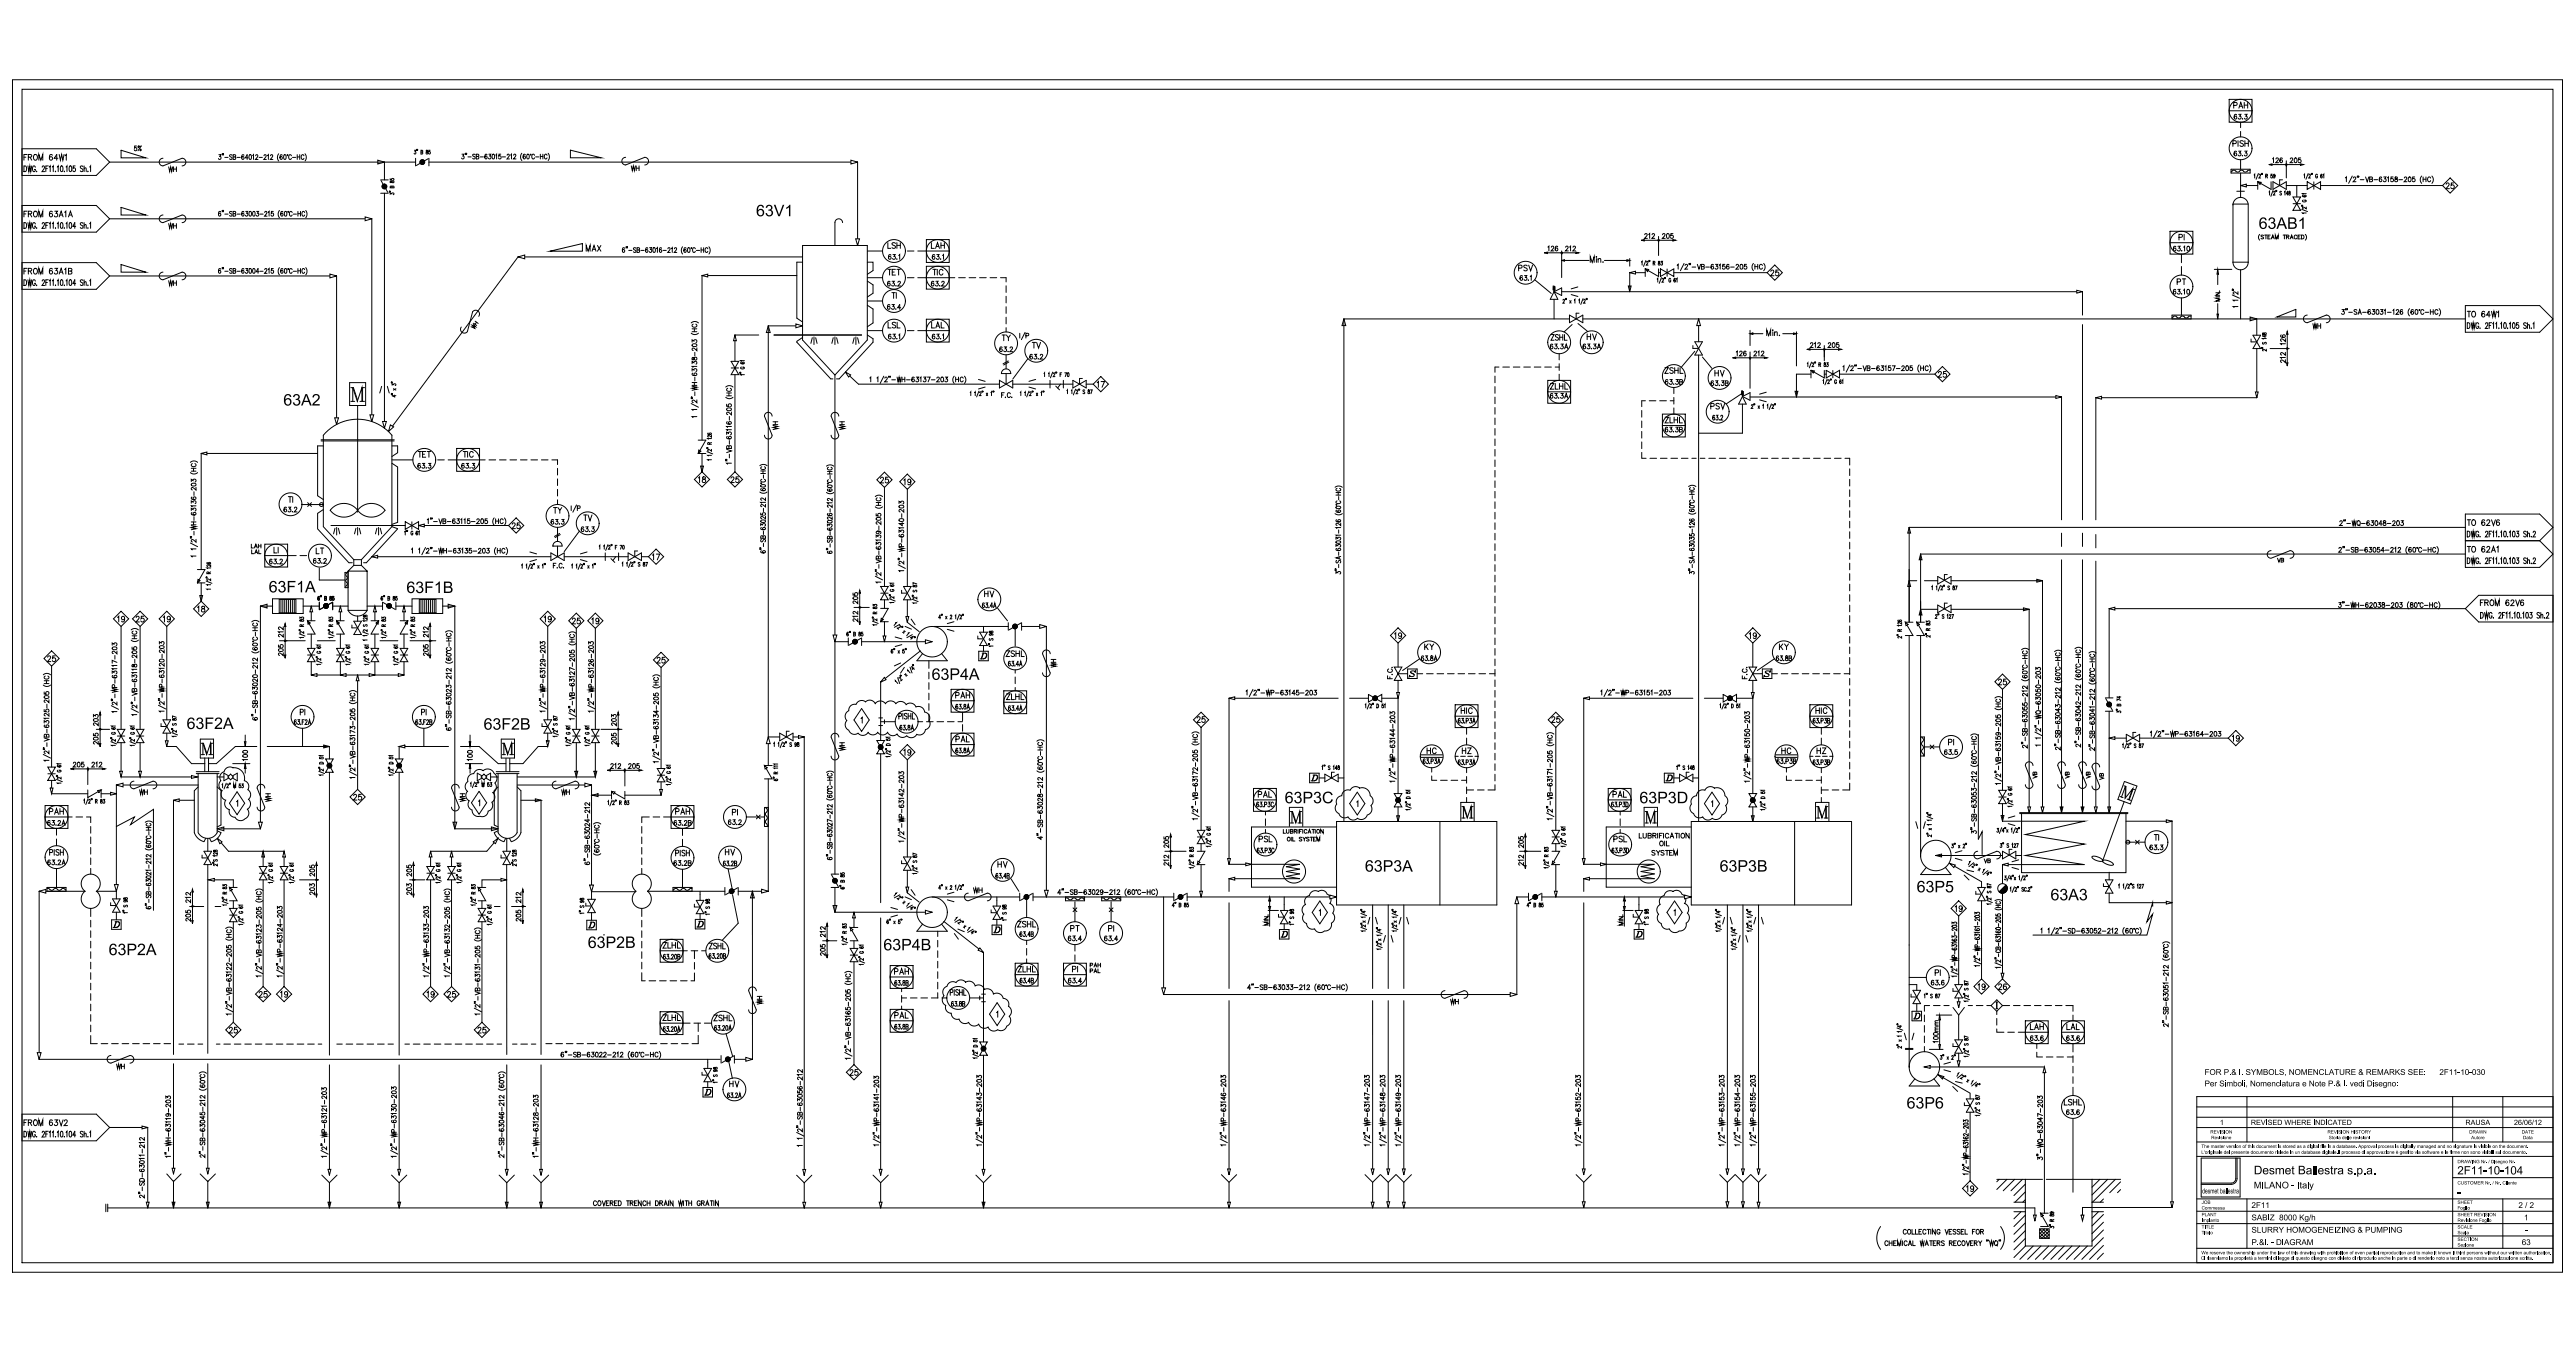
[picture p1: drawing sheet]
<svg xmlns="http://www.w3.org/2000/svg" width="800mm" height="420mm" viewBox="0 0 800 420" stroke-linecap="round" stroke-linejoin="round" font-family="sans-serif">
<g fill="none" stroke="#000" stroke-width=".31">
<path d="M3.9 24.8h792.2v370.4h-792.2zM6.8 27.7h786.3v364.5h-786.3zM89 157.7l-.1-.1a.72 .72 0 0 0-.8 .6 .72 .72 0 0 0 .5 .8 .43 .43 0 0 0 .5-.4 .43 .43 0 0 0-.4-.4 .43 .43 0 0 0-.5 .3M89.6 154.3h1M89.6 157.5h.7l-.4 .6a.46 .46 0 0 1 .4 .7 .46 .46 0 0 1-.8-.1M90.1 154.3v1.8M90.8 158.9h.1M90.9 154.3v1.8M91.5 157.9l.2-.4 .5 .3-.8 1.2h.9M98.1 173.7v-.1a.72 .72 0 0 0-.8 .5 .72 .72 0 0 0 .5 .9 .43 .43 0 0 0 .4-.4 .43 .43 0 0 0-.3-.5 .43 .43 0 0 0-.5 .4M98.2 170.2v1.8h.9M98.8 173.5h.7l-.4 .6a.46 .46 0 0 1 .4 .7 .46 .46 0 0 1-.9-.1"/>
<path d="M99.5 170.2h1.1M100 174.8v.1M100.1 170.2v1.8M100.6 173.8l.3-.3 .5 .3-.9 1.2h.9M108.1 177.4v12.2h6v-12.2h-6l1.8-1.8h2.4l1.8 1.8M109.9 173.9v1.7M112.3 173.9v1.7M80.9 188.3v69.2M103.3 188.3h4.8M108.1 189.6a3.4 3.4 0 0 0 6 0M264.2 219.3l.7-.5h.9a2.25 2.25 0 0 1 3.2-.9 1.86 1.86 0 0 1 2.9 .7 1.94 1.94 0 0 1 3.2 0 1.98 1.98 0 0 1 3.2 0 1.95 1.95 0 0 1 3.2 .3 2.11 2.11 0 0 1 3.2 .7 2.1 2.1 0 0 1 2.7 1.6 1.99 1.99 0 0 1 1.3 2.8 2.05 2.05 0 0 1-1.2 2.8 2.09 2.09 0 0 1-2.8 1.4 2.13 2.13 0 0 1-3.1 .4 1.86 1.86 0 0 1-2.9-.6 1.82 1.82 0 0 1-3-.5 1.86 1.86 0 0 1-3 0 1.83 1.83 0 0 1-3 0 2.1 2.1 0 0 1-3.3 .3 1.98 1.98 0 0 1-2.8-1 2.08 2.08 0 0 1-.6-3.1 2.09 2.09 0 0 1 .7-3.1zM70.1 238.8a2.19 2.19 0 0 1 2.5-.3 3.5 3.5 0 0 1 3.4 4 2.03 2.03 0 0 1 1.1 2.9 1.83 1.83 0 0 1 .1 2.9 1.88 1.88 0 0 1-.4 3.1 2.07 2.07 0 0 1-1.1 3.2 2.09 2.09 0 0 1-2.8-.7 1.81 1.81 0 0 1-1.6-2.4 1.92 1.92 0 0 1-1.2-2.9 1.94 1.94 0 0 1-1.1-3 2.05 2.05 0 0 1-.5-3.2 1.98 1.98 0 0 1 1.2-2.8z"/>
<path d="M267.5 223.2l.4-.4v1.8M267.7 220.1l2.3 3.5-2.3 3.6-2.4-3.6zM73.5 249l.3-.3v1.8M73.6 246l2.4 3.5-2.4 3.6-2.3-3.6zM145.8 240.9l.8-.5a.73 .73 0 0 0 .9-.7 1.87 1.87 0 0 1 2.6-.3 2.35 2.35 0 0 1 3.6 1 2.05 2.05 0 0 1 .1 2.9 1.84 1.84 0 0 1-.7 2.9 2.05 2.05 0 0 1-.2 3.1 2 2 0 0 1-1.3 2.8 1.94 1.94 0 0 1-2.6 1.5 2.09 2.09 0 0 1-2.5-2 1.84 1.84 0 0 1-.7-2.9 2.01 2.01 0 0 1-.7-3 2.05 2.05 0 0 1 .2-3.1v-.9zM148.6 248.9l.4-.3v1.7M148.8 245.8l2.4 3.6-2.4 3.5-2.3-3.5zM417.4 246a2.42 2.42 0 0 1 2.1-.6 2.07 2.07 0 0 1 3.1-.6 2.64 2.64 0 0 1 3.2 2.5 2.08 2.08 0 0 1 .2 3.1 2.09 2.09 0 0 1-1.3 2.9 2.16 2.16 0 0 1-3.1 1 1.81 1.81 0 0 1-2.8-.6 1.96 1.96 0 0 1-3-1 2.01 2.01 0 0 1-.6-3.1 2.06 2.06 0 0 1 1.7-2.6zM421.5 249.1l.3-.3v1.8M421.7 246.1l2.3 3.5-2.3 3.6-2.4-3.6zM527.6 246a2.42 2.42 0 0 1 2.1-.6 2.07 2.07 0 0 1 3.1-.6 2.63 2.63 0 0 1 3.2 2.5 2.08 2.08 0 0 1 .2 3.1 2.09 2.09 0 0 1-1.3 2.9 2.16 2.16 0 0 1-3.1 1 1.81 1.81 0 0 1-2.8-.6 1.96 1.96 0 0 1-3-1 2.01 2.01 0 0 1-.6-3.1 2.05 2.05 0 0 1 1.7-2.6zM531.7 249.1l.3-.3v1.8"/>
<path d="M531.8 246.1l2.4 3.5-2.4 3.6-2.3-3.6zM407.3 277.2a2.22 2.22 0 0 1 2.4-.4 1.88 1.88 0 0 1 2.7 1 1.83 1.83 0 0 1 .7 2.8 2.1 2.1 0 0 1 1 3.1 2.12 2.12 0 0 1-.5 3.2 2.14 2.14 0 0 1-2.3 2.4 2.11 2.11 0 0 1-3-.7 2.02 2.02 0 0 1-2.5-1.8 2.04 2.04 0 0 1-.8-2.9 2.07 2.07 0 0 1 .5-3.1 2.03 2.03 0 0 1 1.3-2.7zM410 279.9l2.4 3.5-2.4 3.6-2.3-3.6zM517.4 277.3a2.19 2.19 0 0 1 2.5-.5 1.87 1.87 0 0 1 2.7 1 1.83 1.83 0 0 1 .7 2.8 2.09 2.09 0 0 1 1 3.1 2.12 2.12 0 0 1-.5 3.2 2.14 2.14 0 0 1-2.3 2.4 2.11 2.11 0 0 1-3-.7 2.02 2.02 0 0 1-2.5-1.8 2.04 2.04 0 0 1-.8-2.9 2.08 2.08 0 0 1 .5-3.1 2.04 2.04 0 0 1 1.3-2.7zM520.2 279.9l2.4 3.5-2.4 3.6-2.3-3.6zM409.8 282.9l.4-.3v1.8M520 282.9l.4-.3v1.8M294.7 305.5a2.24 2.24 0 0 1 2.4-.4 2.03 2.03 0 0 1 3-.1 1.94 1.94 0 0 1 2.8 1.3 1.87 1.87 0 0 1 2.9 1.1 1.92 1.92 0 0 1 2.8 1.4 2.19 2.19 0 0 1 3.2 1.3 2.03 2.03 0 0 1 1.6 2.6 2.1 2.1 0 0 1 .2 3.1 2.09 2.09 0 0 1-.9 3.1 2.04 2.04 0 0 1-2.9 1 1.88 1.88 0 0 1-2.8-.9 1.86 1.86 0 0 1-3-.9 1.94 1.94 0 0 1-3.1-.5 2.11 2.11 0 0 1-3.1-1 2.05 2.05 0 0 1-2.4-1.9 2.01 2.01 0 0 1-1.7-2.5 2.07 2.07 0 0 1-.5-3 2.03 2.03 0 0 1 1-3zM309.6 314.5l.4-.3v1.8M309.8 311.5l2.3 3.5-2.3 3.6-2.4-3.6z"/>
<circle cx="90.2" cy="156.6" r="3.6"/>
<circle cx="99.4" cy="172.6" r="3.6"/>
</g>
<g fill="#fff" stroke="#000" stroke-width=".31">
<path d="M152.7 256.9l2 .6-2 .6z"/>
<path d="M140.7 255.4h1.2l-.6 2.1z"/>
<path d="M80.3 255.4h1.2l-.6 2.1z"/>
<path d="M67.5 257.5l2-.6v1.2z"/>
</g>
<path d="M61.6 243.9h-25.5v33" fill="none" stroke="#000" stroke-width=".31"/>
<path d="M36.1 243.9l2.1-.6v1.1z" fill="#fff" stroke="#000" stroke-width=".31"/>
<path d="M160.6 243.9h23.2v33.1" fill="none" stroke="#000" stroke-width=".31"/>
<path d="M233.7 276.9l.6 2h-1.1z" fill="#fff" stroke="#000" stroke-width=".31"/>
<g fill="none" stroke="#000" stroke-width=".31">
<path d="M227 254.9v-.2a.72 .72 0 0 0-.8 .6 .72 .72 0 0 0 .5 .8 .43 .43 0 0 0 .4-.3 .43 .43 0 0 0-.3-.5 .43 .43 0 0 0-.5 .3M227.5 252.3h.9l.1-.7-1-.2v1.8M227.7 254.7h.7l-.4 .5a.46 .46 0 0 1 .4 .8 .46 .46 0 0 1-.8-.1M228.9 256v.1M229.1 251.4v1.8M229.5 255l.3-.3 .5 .2-.8 1.2h.8M231.9 253.8h5.6M635.1 333.2v43.7M620.3 366.3h14.2M635.7 366.3h23.1M649.9 366.3v20.8h-20.7v-10.7M649.9 376.4h3.6"/>
<path d="M649.9 373.4h3.6M674.8 375.1h-27.9v4.1M633.6 381.7h3v3h-3zM633.6 383.9l.8 .8M633.6 382.9l1.9 1.8M633.6 381.8l2.9 2.9M634.1 381.7l-.5 .5M634.6 381.7l2 2M635.2 381.7l-1.6 1.6M635.6 381.7l1 1M636.2 381.7l-2.6 2.6M636.6 384.5l-.2 .2"/>
<path d="M636.6 383.5l-1.2 1.2M636.6 382.4l-2.3 2.3"/>
<circle cx="228.3" cy="253.8" r="3.6"/>
</g>
<path d="M646.5 377.5h.9l-.5 1.7z" fill="#fff" stroke="#000" stroke-width=".31"/>
<g fill="none" stroke="#000" stroke-width=".31">
<path d="M594.9 335.1l-1.8 2.2h9.5l-1.8-2.2M597.8 331.4h37.3"/>
<circle cx="597.8" cy="331.4" r="4.7"/>
</g>
<g fill="#fff" stroke="#000" stroke-width=".31">
<path d="M597.8 331.4l1.8-.4v.9z"/>
<path d="M635.1 331.4l.5 1.8h-.9z"/>
</g>
<g fill="none" stroke="#000" stroke-width=".31">
<path d="M133.3 50.4h133.1M60.4 248.6h-6.5v79M12.2 276.9v52.2M593.1 293.6v37.8M597.8 312.5v1.6M597.8 315.3v2.1M597.8 318.6v2M597.8 321.8v2.1M597.8 325.1v1.6M644 324.2v2.6M644 328v2M644 331.2v2.1"/>
<path d="M644 334.5v2M644 337.7v2.6M641.3 341.5v1.8h.9M642.8 345l-.1-.2a.72 .72 0 0 0-.8 .6 .72 .72 0 0 0 .5 .8 .43 .43 0 0 0 .5-.4 .43 .43 0 0 0-.4-.4 .43 .43 0 0 0-.5 .3M643.4 344.7h.7l-.4 .6a.46 .46 0 0 1 .4 .7 .46 .46 0 0 1-.8-.1M643.6 341.7l-.3-.2-.7 .2 .1 .5 .9 .6-.3 .5-.7-.3M644 347.4v22.9M644.1 341.5v1.8M644.1 342.3h1.1M644.6 346.1l.1 .1M645.2 341.5v1.8M645.8 341.5v1.8h.9"/>
<path d="M645.9 345v-.2a.72 .72 0 0 0-.9 .6 .72 .72 0 0 0 .5 .8 .43 .43 0 0 0 .5-.4 .43 .43 0 0 0-.4-.4 .43 .43 0 0 0-.4 .3"/>
<circle cx="644" cy="343.9" r="3.6"/>
</g>
<path d="M53.9 248.6l1.8-.5v.9z" fill="#fff" stroke="#000" stroke-width=".31"/>
<path d="M64.6 260.4v4" fill="none" stroke="#000" stroke-width=".31"/>
<path d="M166.3 248.1l1.8 .5-1.8 .4z" fill="#fff" stroke="#000" stroke-width=".31"/>
<path d="M168.1 248.6v79M157.4 260.4v4" fill="none" stroke="#000" stroke-width=".31"/>
<path d="M88.8 122.6a1.05 1.05 0 0 1 1.7 .7h-.4a.68 .68 0 0 0-.8-.5 .68 .68 0 0 0-.6 .7l-.1 .6a1.15 1.15 0 0 1 1.7 0 1.15 1.15 0 0 1 0 1.6 1.15 1.15 0 0 1-1.6 .1 2.7 2.7 0 0 1 .1-3.2z" fill="#000"/>
<circle cx="89.5" cy="124.8" r=".78" fill="#fff"/>
<path d="M91.3 122.8a.97 .97 0 0 1 1.5-.3 .97 .97 0 0 1-.2 1.5 1.11 1.11 0 0 1 .5 1.7 1.11 1.11 0 0 1-1.8 0l-.3-.7h.4a.72 .72 0 0 0 .9 .7 .72 .72 0 0 0 .5-1 .72 .72 0 0 0-1-.4l.1-.4a.62 .62 0 0 0 .8-.5 .62 .62 0 0 0-.6-.7 .62 .62 0 0 0-.6 .7l-.5-.1zM94.9 122.4h.5l1.4 3.6h-.5l-.4-1.1h-1.5l-.4 1.1h-.5z" fill="#000"/>
<path d="M95.1 122.8l.6 1.7h-1.2z" fill="#fff"/>
<path d="M702.4 67.7a1.05 1.05 0 0 1 1.1-.2 1.05 1.05 0 0 1 .7 .9h-.5a.68 .68 0 0 0-.7-.5 .68 .68 0 0 0-.6 .7l-.1 .7a1.15 1.15 0 0 1 1.6-.1 1.15 1.15 0 0 1 .1 1.6 1.15 1.15 0 0 1-1.6 .1 2.7 2.7 0 0 1 0-3.2zM97.3 122.8a1.18 1.18 0 0 1 1.9 .1 1.18 1.18 0 0 1-.7 1.8l-.9 .8h1.7v.5h-2.3l.7-1.2a1.63 1.63 0 0 0 1.1-1.8 .7 .7 0 0 0-.8-.2 .7 .7 0 0 0-.5 .7l-.4-.1z" fill="#000"/>
<circle cx="703.1" cy="70" r=".78" fill="#fff"/>
<path d="M704.9 67.9a.97 .97 0 0 1 1.5-.3 .97 .97 0 0 1-.1 1.6 1.11 1.11 0 0 1 .4 1.6 1.11 1.11 0 0 1-1.7 .1l-.3-.8h.4a.72 .72 0 0 0 .8 .7 .72 .72 0 0 0 .6-.9 .72 .72 0 0 0-1-.5l.1-.4a.62 .62 0 0 0 .8-.5 .62 .62 0 0 0-.7-.7 .62 .62 0 0 0-.6 .7l-.4-.1zM708.6 67.5h.5l1.4 3.6h-.5l-.4-1.1h-1.5l-.4 1.1h-.5z" fill="#000"/>
<path d="M708.8 67.9l.6 1.7h-1.2z" fill="#fff"/>
<path d="M710.9 67.5h1.5a.88 .88 0 0 1 .9 .7 .88 .88 0 0 1-.4 1 .98 .98 0 0 1 .6 1.2 .98 .98 0 0 1-1.1 .7h-1.5z" fill="#000"/>
<g fill="#fff">
<path d="M711.3 68h.9a.55 .55 0 0 1 .7 .5 .55 .55 0 0 1-.6 .5h-1z"/>
<path d="M711.3 69.4h1a.62 .62 0 0 1 .8 .7 .62 .62 0 0 1-.8 .6h-1z"/>
</g>
<path d="M714.3 68.4l1.1-.9h.3v3.6h-.5v-2.8l-.9 .5zM58.7 223.1a1.05 1.05 0 0 1 1.1-.2 1.05 1.05 0 0 1 .6 .9h-.4a.68 .68 0 0 0-.7-.6 .68 .68 0 0 0-.6 .7l-.1 .7a1.16 1.16 0 0 1 1.6 0 1.16 1.16 0 0 1 .1 1.6 1.16 1.16 0 0 1-1.6 .1 2.71 2.71 0 0 1 0-3.2z" fill="#000"/>
<circle cx="59.4" cy="225.3" r=".78" fill="#fff"/>
<path d="M61.2 223.2a.97 .97 0 0 1 1.5-.2 .97 .97 0 0 1-.1 1.5 1.14 1.14 0 0 1 .1 2 1.14 1.14 0 0 1-1.8-1l.5-.1a.72 .72 0 0 0 .8 .7 .72 .72 0 0 0 .6-.9 .72 .72 0 0 0-1-.4v-.4a.62 .62 0 0 0 .8-.5 .62 .62 0 0 0-.6-.7 .62 .62 0 0 0-.6 .7l-.4-.1zM63.9 222.9h2.4v.4h-1.9v1.1h1.6v.4h-1.6v1.6h-.5zM66.9 223.3a1.18 1.18 0 0 1 2 0 1.18 1.18 0 0 1-.7 1.8l-.9 .9h1.7v.4h-2.3l.7-1.1a1.63 1.63 0 0 0 1.1-1.8 .7 .7 0 0 0-.8-.2 .7 .7 0 0 0-.5 .7l-.5-.1zM70.6 222.9h.5l1.5 3.5h-.6l-.4-1h-1.5l-.3 1h-.5z" fill="#000"/>
<path d="M70.9 223.3l.6 1.7h-1.2z" fill="#fff"/>
<path d="M34.5 293.3a1.05 1.05 0 0 1 1.1-.2 1.05 1.05 0 0 1 .6 .9h-.4a.68 .68 0 0 0-.7-.5 .68 .68 0 0 0-.7 .7v.7a1.16 1.16 0 0 1 1.6-.1 1.16 1.16 0 0 1 .1 1.6 1.16 1.16 0 0 1-1.6 .1 2.73 2.73 0 0 1 0-3.2z" fill="#000"/>
<circle cx="35.2" cy="295.6" r=".78" fill="#fff"/>
<path d="M37 293.5a.97 .97 0 0 1 1.5-.3 .97 .97 0 0 1-.1 1.6 1.13 1.13 0 0 1 0 1.9 1.13 1.13 0 0 1-1.7-1h.5a.72 .72 0 0 0 .8 .7 .72 .72 0 0 0 .6-1 .72 .72 0 0 0-1-.4v-.4a.62 .62 0 0 0 .8-.5 .62 .62 0 0 0-.6-.7 .62 .62 0 0 0-.6 .7l-.4-.1zM39.7 293.1l2.3 .2a1.07 1.07 0 0 1 .3 1.2 1.07 1.07 0 0 1-.9 .7h-1.3v1.5h-.4z" fill="#000"/>
<path d="M40.1 293.6h1.4a.64 .64 0 0 1 .4 .7 .64 .64 0 0 1-.6 .5h-1.2z" fill="#fff"/>
<path d="M43 293.5a1.18 1.18 0 0 1 1.9 .1 1.18 1.18 0 0 1-.6 1.8l-1 .9h1.8v.4h-2.4l.7-1.2a1.63 1.63 0 0 0 1.1-1.8 .7 .7 0 0 0-.8-.2 .7 .7 0 0 0-.4 .7l-.5-.1zM46.7 293.1h.5l1.4 3.6h-.5l-.4-1.1h-1.5l-.4 1.1h-.5z" fill="#000"/>
<path d="M46.9 293.5l.6 1.7h-1.2z" fill="#fff"/>
<path d="M593 341a1.04 1.04 0 0 1 1.1-.2 1.04 1.04 0 0 1 .7 .9h-.5a.68 .68 0 0 0-.7-.6 .68 .68 0 0 0-.6 .7l-.1 .7a1.15 1.15 0 0 1 1.6 0 1.15 1.15 0 0 1 .1 1.6 1.15 1.15 0 0 1-1.6 .1 2.7 2.7 0 0 1 0-3.2z" fill="#000"/>
<circle cx="593.8" cy="343.2" r=".78" fill="#fff"/>
<path d="M595.5 341.1a.97 .97 0 0 1 1.5-.2 .97 .97 0 0 1-.1 1.5 1.13 1.13 0 0 1 .1 2 1.13 1.13 0 0 1-1.7-1l.4-.1a.72 .72 0 0 0 .9 .7 .72 .72 0 0 0 .5-.9 .72 .72 0 0 0-1-.5l.1-.3a.62 .62 0 0 0 .8-.5 .62 .62 0 0 0-.6-.7 .62 .62 0 0 0-.6 .7l-.5-.1zM598.2 340.8l2.3 .2a1.07 1.07 0 0 1 .4 1.1 1.07 1.07 0 0 1-.9 .8h-1.3v1.4h-.5z" fill="#000"/>
<path d="M598.7 341.2h1.3a.64 .64 0 0 1 .4 .7 .64 .64 0 0 1-.6 .6h-1.1z" fill="#fff"/>
<path d="M601.9 341a1.04 1.04 0 0 1 1-.2 1.04 1.04 0 0 1 .7 .9h-.4a.68 .68 0 0 0-.8-.6 .68 .68 0 0 0-.6 .7l-.1 .7a1.15 1.15 0 0 1 1.7 0 1.15 1.15 0 0 1 0 1.6 1.15 1.15 0 0 1-1.6 .1 2.7 2.7 0 0 1 .1-3.2z" fill="#000"/>
<circle cx="602.6" cy="343.2" r=".78" fill="#fff"/>
<path d="M12.2 329.1h211.5M225.6 321.1l2 7.1" fill="none" stroke="#000" stroke-width=".31"/>
<path d="M11.6 327h1.2l-.6 2.1z" fill="#fff" stroke="#000" stroke-width=".31"/>
<path d="M229.3 276.9h9.4" fill="none" stroke="#000" stroke-width=".31"/>
<path d="M181.7 243.3l2.1 .6-2.1 .5z" fill="#fff" stroke="#000" stroke-width=".31"/>
<g fill="none" stroke="#000" stroke-width=".31">
<path d="M68.6 257.5h12.3M141.3 257.5h13.3M161.8 248.6h6.3M621.1 366.3l-.8 .8M623.5 366.3l-3.2 3.2M625.6 373.4h3.6M625.9 366.3l-3.6 3.6M627.8 376.4l-2.2 2.2M628.3 366.3l-3.6 3.6M629.2 366.3v10.1h-3.6M629.2 367.8l-3.6 3.6M629.2 370.2l-3.2 3.2"/>
<path d="M629.2 372.6l-.8 .8M629.2 379.9l-3.6 3.5M629.2 377.5l-3.6 3.5M632.2 375.2v4M649.9 366.3v.1M651.9 376.4l-2 2M652.3 366.3l-2.4 2.5M653.5 372.4l-1 1M653.5 377.3l-3.6 3.5M653.5 379.7l-3.6 3.5M654.7 366.3l-4.8 4.9M657.2 366.3l-7.1 7.1"/>
<path d="M658.8 367.1l-3.4 3.4M658.8 369.5l-1 1M629.2 384.7l-3.6 3.5M629.2 382.3l-3.6 3.5M629.2 387.1l-3.6 3.5M631.6 387.1l-4.1 4.1M634 387.1l-4.1 4.1M636.4 387.1l-4.1 4.1M638.8 387.1l-4.1 4.1M641.3 387.1l-4.2 4.1M643.7 387.1l-4.2 4.1M646.1 387.1l-4.2 4.1"/>
<path d="M648.5 387.1l-4.2 4.1M653.5 382.1l-3.6 3.5M653.5 384.5l-6.8 6.7M653.5 386.9l-4.4 4.3M653.5 389.3l-2 1.9"/>
</g>
<path d="M631.7 377.5h.9l-.4 1.7z" fill="#fff" stroke="#000" stroke-width=".31"/>
<path d="M119.4 60v73M33.5 375.2h598.7" fill="none" stroke="#000" stroke-width=".31"/>
<g fill="#fff" stroke="#000" stroke-width=".31">
<path d="M53.5 373.4h.8l-.4 1.8z"/>
<path d="M64.1 373.4h.9l-.4 1.8z"/>
<path d="M167.6 373.4h.9l-.4 1.8z"/>
<path d="M157 373.4h.9l-.5 1.8z"/>
</g>
<g fill="none" stroke="#000" stroke-width=".31">
<path d="M108.6 118.9h5v7.1h-5zM99.7 137h22.8M99.7 136.6h22.8M109 120.4h.8l1.2 3.7M109 124.7h1.2M109.6 124.7v-4.3l1.4 4.3 1.4-4.3v4.3M111.1 126v33.1M111.8 124.7h1.4M112.4 120.4h.8M112.6 120.4v4.3M93.8 156.7h6.6l-.1-.4-.4-.2-.4 .2-.2 .4 .1 .4 .4 .2 .4-.1 .2-.5M95.6 156.1l1.2 1.2"/>
<path d="M96.8 156.1l-1.2 1.2M103.1 157.9a5.3 5.3 0 0 1 8 .6 5.3 5.3 0 0 1-8.5 0zM111.6 157.9a5.3 5.3 0 0 1 8 .6 5.3 5.3 0 0 1-8.5 0zM100.4 163.6v-28.4a13.9 13.9 0 0 1 21.3 0v28.4M102.8 163.2h23.1M104.1 164.1l-.5 1.7M104.6 163.8v2.4M105.1 164.1l.5 1.7M110.6 164.1l-.5 1.7M111.1 163.8v2.4M111.6 164.1l.5 1.7M117.1 164.1l-.5 1.7"/>
<path d="M117.6 163.8v2.4M118.1 164.1l.5 1.7M125.7 165.2l.2-.2v1.2M125.9 162.1v2.3l4.1-2.3v2.3zM126.4 164.8l-.1 .3M126.6 164.8v.3M128 162.1v2.3M128.3 165.3a.31 .31 0 0 0-.4-.3 .31 .31 0 0 0-.2 .5v.2a.33 .33 0 0 0 .3 .5 .33 .33 0 0 0 .3-.5h-.2M129.7 165.2l-.1-.2a.59 .59 0 0 0-.4 .6 .59 .59 0 0 0 .4 .5 .34 .34 0 0 0 .2-.4 .34 .34 0 0 0-.4-.2l-.2 .3M130 165.2l.2-.2v1.2M130 163.2h28M132.7 161.5l.4-.3v1.5"/>
<path d="M133.9 161l-.2 .3M134.2 161l-.1 .3M134.7 162h1.1M136.3 161.2l.5 1.5 .6-1.5M137.6 161.9l.8 .1 .1 .4-.3 .3h-.6v-1.5l.8 .1 .1 .3-.3 .3M138.9 162h1.2M141.4 161.4l-.1-.2a.72 .72 0 0 0-.8 .6 .72 .72 0 0 0 .5 .9 .43 .43 0 0 0 .4-.4 .43 .43 0 0 0-.3-.5 .43 .43 0 0 0-.5 .4M142 161.2h.7l-.4 .5a.46 .46 0 0 1 .4 .8 .46 .46 0 0 1-.8-.1M143.1 161.5l.3-.3v1.5M144.1 161.5l.4-.3v1.5M145.9 161.2h-.6l-.1 .6a.48 .48 0 0 1 .7 0 .48 .48 0 0 1 0 .7 .48 .48 0 0 1-.7-.1M146.4 162h1.2"/>
<path d="M148.1 161.5l.3-.3 .5 .3-.8 1.2h.9M149.5 161.2a.72 .72 0 0 1 .9 .6 .72 .72 0 0 1-.6 .9l-.4-.3zM151.4 161.2h-.7v.6a.48 .48 0 0 1 .7 0 .48 .48 0 0 1-.1 .7 .48 .48 0 0 1-.7-.1M153.5 160.9a1.65 1.65 0 0 0 0 2.2M154 161.2v1.5M154 161.9h.9M154.9 161.2v1.5M156.3 161.5a.49 .49 0 0 0-.6-.3 .49 .49 0 0 0-.3 .5v.4a.49 .49 0 0 0 .3 .5 .49 .49 0 0 0 .6-.3M156.7 160.9a1.65 1.65 0 0 1 0 2.2M159.1 162.9l.3-.5 .6 .4-1 1.4h1.1M160.3 160.9l2.4 2.3-2.4 2.4-2.3-2.4zM161.5 162.4h-.8l-.1 .8a.58 .58 0 0 1 .9 0 .58 .58 0 0 1-.1 .9 .58 .58 0 0 1-.8-.2"/>
<path d="M109.3 194.1v.9h1.8M109.9 193h2.4l-2.4 4.1h2.4zM111.1 191.4v1.6M112.6 196.3l1.9 .7M112.9 191.2v.2a.39 .39 0 0 0 .4 .1 .39 .39 0 0 0 .3-.4l.4 .1a.39 .39 0 0 1-.4 .5 .39 .39 0 0 1-.3-.5zM113 194l-.1 .2 .1 .4 .5-.4a.3 .3 0 0 1 .5-.1 .3 .3 0 0 1-.1 .5M114.1 198.8h-1.2l.2 .2M114.1 197.4h-1.2l.2 .2M114.1 195.6v.5l-.8-.5a.26 .26 0 0 0-.4 .1 .26 .26 0 0 0 .3 .4M114.1 192.8h-1.2l.2 .2M114.1 191.9v.5l-.8-.5a.26 .26 0 0 0-.4 .1 .26 .26 0 0 0 .3 .4M674.8 255v120.1"/>
<path d="M53.9 330.4v34.3M55.6 324.3h1.5M58.2 324.3h2.1M61.5 324.3h1.5M64.6 330.4v34M157.4 330.8v34.2M159.2 324.3h1.4M161.8 324.3h2.1M165.1 324.3h1.4M168.1 330.8v34.2"/>
</g>
<path d="M80.9 188.3l2.1-.6v1.2z" fill="#fff" stroke="#000" stroke-width=".31"/>
<path d="M37.6 230.7v10.7h24M43.5 230.7v10.7M67.5 241.4h2.1M152.4 241.4h2.3" fill="none" stroke="#000" stroke-width=".31"/>
<g fill="#fff" stroke="#000" stroke-width=".31">
<path d="M43.1 239.6h.9l-.5 1.8z"/>
<path d="M37.2 239.6h.9l-.5 1.8z"/>
</g>
<g fill="none" stroke="#000" stroke-width=".31">
<path d="M36.5 191.8l.4-.4v1.8M37.6 189.9l2.4 2.3-2.4 2.4-2.4-2.4zM37.6 194.6v32M38.7 192a.5 .5 0 0 1-.7 .4 .5 .5 0 0 1-.2-.8 .5 .5 0 0 1 .8 .1l.1 .3a.84 .84 0 0 1-.6 1.2l-.3-.3M40.7 198.8a1.64 1.64 0 0 0 2.3 0M40.7 195.7a1.64 1.64 0 0 1 2.3 0M41 198.4h1.5M41 197.5h1.5M41.4 196.1a.49 .49 0 0 0-.4 .5 .49 .49 0 0 0 .6 .4h.3a.49 .49 0 0 0 .6-.4 .49 .49 0 0 0-.3-.5M41.7 197.5v.9M42.3 191.8l.3-.4 .6 .4-1 1.4h1.1M43.5 189.9l2.4 2.3-2.4 2.4-2.3-2.4z"/>
<path d="M43.5 194.6v32M44.7 191.4h-.8l-.1 .8a.58 .58 0 0 1 .9 0 .58 .58 0 0 1-.1 .8 .58 .58 0 0 1-.8-.1M176.7 192.8l2.3-2.3 2.4 2.3-2.4 2.4zM176.7 199.9a1.64 1.64 0 0 0 2.2 0M176.7 196.7a1.63 1.63 0 0 1 2.2 0M177 199.4h1.4M177 198.6h1.4M177.3 197.1a.49 .49 0 0 0-.3 .6 .49 .49 0 0 0 .5 .3h.4a.49 .49 0 0 0 .5-.3 .49 .49 0 0 0-.3-.6M177.7 198.6v.8M177.8 192.4l.3-.4 .6 .4-1 1.4h1.1M179 195.2v31.4M180.2 192h-.8l-.1 .8a.58 .58 0 0 1 .9 0 .58 .58 0 0 1-.1 .8 .58 .58 0 0 1-.8-.1"/>
<path d="M182.6 192.8l2.3-2.3 2.4 2.3-2.4 2.4zM183.9 192.4l.3-.4v1.8M184.9 195.2v31.4M186.1 192.6a.5 .5 0 0 1-.7 .4 .5 .5 0 0 1-.2-.8 .5 .5 0 0 1 .8 .1l.1 .3a.84 .84 0 0 1-.7 1.2l-.3-.3M34.6 219.2l2.2 1.1M34.6 217.6l.4 .1M34.6 217.2l.4 .1M34.9 213.8l1.4 .3-1.4 .3 1.4 .4-1.4 .3M34.9 209.2v-.7l.5 .4a.46 .46 0 0 1 .7-.4 .46 .46 0 0 1-.1 .8M34.9 200.4v-.7l.5 .4a.46 .46 0 0 1 .7-.3 .46 .46 0 0 1-.1 .8M34.9 201.1a.73 .73 0 0 1 .9-.3 .73 .73 0 0 1 .5 .8 .73 .73 0 0 1-.9 .3 .73 .73 0 0 1-.5-.8zM35.1 209.8l-.2 .1a.72 .72 0 0 0 .6 .8 .72 .72 0 0 0 .8-.5 .43 .43 0 0 0-.3-.5 .43 .43 0 0 0-.5 .4 .43 .43 0 0 0 .3 .5"/>
<path d="M35.6 213.6v-.8l-.6-.1-.1 .9h1.4M35.7 203.6v1.1M35.7 211.1v1.1M35.7 215.6v1.1M36.3 218.1v.8l-1.2-.8-.2 .5 .3 .3M36.3 207.7h-1.4l.2 .3M36.3 206.7h-1.4l.2 .3M36.3 205.8l-1.4-.7v.9M36.3 202.2v.9l-1.2-.8-.2 .5 .3 .2M40.8 218.5l.4 .1M40.8 218.1l.4 .1M41 215l1.5 .5-1.5 .5"/>
<path d="M41 210.4v-.7l.6 .4a.46 .46 0 0 1 .7-.4 .46 .46 0 0 1-.1 .8M41 201v.6l.7 .1a.48 .48 0 0 1 0-.7 .48 .48 0 0 1 .7 .1 .48 .48 0 0 1-.2 .7M41.1 206.5v.6h.4a.59 .59 0 0 1 .3-.6 .59 .59 0 0 1 .6 0l.1 .1a.48 .48 0 0 1-.5 .6 .48 .48 0 0 1-.4-.6zM41.1 202.3a.73 .73 0 0 1 .9-.3 .73 .73 0 0 1 .4 .8 .73 .73 0 0 1-.8 .3 .73 .73 0 0 1-.5-.8zM41.2 211l-.1 .1a.72 .72 0 0 0 .6 .8 .72 .72 0 0 0 .8-.5 .43 .43 0 0 0-.4-.5 .43 .43 0 0 0-.4 .4 .43 .43 0 0 0 .3 .5M41.7 214.2l-.2-.3h-.3l-.2 .9h1.5v-.6l-.3-.3-.4 .1-.1 .8M41.9 204.8v1.1M41.9 212.3v1.1M41.9 216.5v1.2M42.5 219v.9l-1.2-.8-.3 .5 .4 .2M42.5 208.9h-1.5l.3 .3M42.5 207.9h-1.5l.3 .3"/>
<path d="M42.5 203.4v.9l-1.2-.8-.3 .5 .4 .2M176.8 219.8l.3 .1M176.8 219.4l.3 .1M177 216.3l1.4 .5-1.4 .5M177 211.7v-.7l.5 .4a.46 .46 0 0 1 .8-.4 .46 .46 0 0 1-.1 .8M177 202v.7h.6a.48 .48 0 0 1 0-.7 .48 .48 0 0 1 .7 .1 .48 .48 0 0 1-.1 .7M177 203.4a.73 .73 0 0 1 .9-.3 .73 .73 0 0 1 .5 .8 .73 .73 0 0 1-.9 .3 .73 .73 0 0 1-.5-.8zM177.2 212.3l-.2 .1a.72 .72 0 0 0 .6 .8 .72 .72 0 0 0 .8-.5 .43 .43 0 0 0-.3-.5 .43 .43 0 0 0-.5 .4 .43 .43 0 0 0 .4 .5M177.7 215.5l-.2-.3h-.4l-.1 .9h1.4v-.6l-.2-.3-.5 .1v.8M177.8 205.8v1.2M177.8 213.6v1.1M177.8 217.8v1.2"/>
<path d="M178.4 210.2h-1.4l.2 .3M178.4 208.6v.9l-1.2-.8-.2 .5 .3 .3M178.4 208l-1.4-.6v.9M178.4 204.4v.9l-1.2-.8-.2 .5 .3 .3M182.6 219.1l2.3 1.1M182.7 217.4l.3 .2M182.7 217l.3 .2M182.9 213.7l1.5 .3-1.5 .3 1.5 .3-1.5 .4M182.9 209.1v-.7l.5 .3a.46 .46 0 0 1 .8-.3 .46 .46 0 0 1-.1 .8M182.9 200.1v-.7l.5 .3a.46 .46 0 0 1 .8-.3 .46 .46 0 0 1-.1 .8M183 200.8a.73 .73 0 0 1 .8-.3 .73 .73 0 0 1 .5 .8 .73 .73 0 0 1-.9 .2 .73 .73 0 0 1-.4-.7zM183.1 209.7l-.1 .1a.72 .72 0 0 0 .5 .8 .72 .72 0 0 0 .9-.5 .43 .43 0 0 0-.4-.5 .43 .43 0 0 0-.5 .4 .43 .43 0 0 0 .4 .5"/>
<path d="M183.1 204.9h-.1a.72 .72 0 0 0 .5 .9 .72 .72 0 0 0 .9-.5 .43 .43 0 0 0-.4-.5 .43 .43 0 0 0-.5 .4 .43 .43 0 0 0 .4 .4M183.7 213.4l-.1-.7h-.6l-.1 .7h1.5M183.7 203.2v1.2M183.7 211v1.1M183.7 215.5v1.1M184.4 217.9v.9l-1.2-.8-.3 .5 .3 .3M184.4 207.6h-1.5l.3 .3M184.4 206v.9l-1.2-.8-.3 .5 .3 .2M184.4 201.8v.9l-1.2-.8-.3 .5 .3 .3M29.9 226.6h4.2M34.4 230.4l1.8 .7M34.5 229.4h.3"/>
<path d="M34.5 229.1l.3 .1M34.8 226l-.1 .1a.55 .55 0 0 0 .5 .4 .55 .55 0 0 0 .6-.4 .34 .34 0 0 0-.4-.1 .34 .34 0 0 0-.2 .4l.3 .1M34.9 227.5a.31 .31 0 0 0-.2 .4 .31 .31 0 0 0 .4 .2h.3a.32 .32 0 0 0 .5-.3 .32 .32 0 0 0-.5-.3v.2M35.8 231.5h-1.1l.2 .2M35.8 229.7v.5l-.7-.4a.26 .26 0 0 0-.4 0 .26 .26 0 0 0 .2 .4M35.8 225.5h-1.1l.2 .2M36.3 221h-1.4l.2 .4M36.4 226.6l2.4 4.1h-2.4l2.4-4.1zM36.5 228.6h2.3M40.4 230.4l1.8 .7M40.4 229.4h.3M40.4 229.1l.3 .1"/>
<path d="M40.7 220.1l2.3 1.2M40.8 226l-.2 .2a.6 .6 0 0 0 .6 .4 .6 .6 0 0 0 .5-.5 .34 .34 0 0 0-.4-.1 .34 .34 0 0 0-.2 .4l.3 .1M40.9 227.5a.31 .31 0 0 0-.3 .4 .31 .31 0 0 0 .4 .2h.3a.32 .32 0 0 0 .5-.3 .32 .32 0 0 0-.5-.3v.2M41.8 231.5h-1.2l.2 .2M41.8 229.7v.5l-.8-.4a.26 .26 0 0 0-.4 0 .26 .26 0 0 0 .3 .4M41.8 225.5h-1.2l.2 .2M42.3 226.6l2.4 4.1h-2.4l2.4-4.1zM42.4 228.6h2.3M42.5 222h-1.5l.3 .3M175.7 230.4l1.8 .7M175.8 229.4h.2M175.8 229.1l.2 .1"/>
<path d="M176.1 226l-.2 .2a.59 .59 0 0 0 .6 .4 .59 .59 0 0 0 .5-.5 .34 .34 0 0 0-.4-.1 .34 .34 0 0 0-.2 .4l.3 .1M176.2 227.5a.31 .31 0 0 0-.3 .4 .31 .31 0 0 0 .5 .2h.3a.32 .32 0 0 0 .4-.3 .32 .32 0 0 0-.4-.3v.2M176.7 221.4l2.2 1.2M177.1 231.5h-1.2l.2 .2M177.1 229.7v.5l-.7-.4a.26 .26 0 0 0-.4 0 .26 .26 0 0 0 .1 .4h.1M177.1 225.5h-1.2l.2 .2M177.9 226.6l2.3 4.1h-2.3l2.3-4.1zM177.9 228.6h2.3M178.4 223.3h-1.4l.2 .3M178.4 220.3v.9l-1.2-.8-.2 .5 .3 .2M181.6 230.4l1.8 .7M181.7 229.4h.3"/>
<path d="M181.7 229.1l.3 .1M182 226l-.2 .2a.6 .6 0 0 0 .6 .4 .6 .6 0 0 0 .6-.5 .34 .34 0 0 0-.5-.1 .34 .34 0 0 0-.2 .4l.3 .1M182.1 227.5a.31 .31 0 0 0-.3 .4 .31 .31 0 0 0 .5 .2h.3a.32 .32 0 0 0 .4-.3 .32 .32 0 0 0-.4-.3v.2M183 231.5h-1.2l.3 .2M183 229.7v.5l-.7-.4a.26 .26 0 0 0-.4 0 .26 .26 0 0 0 .2 .4M183 225.5h-1.2l.3 .2M183.8 226.6l2.3 4.1h-2.3l2.3-4.1zM183.8 228.6h2.3M184.4 220.9h-1.5l.3 .3M69 243.7l.2-.2v1.2M70.3 243.3l-.7 1.8M70.5 243.8v-.2a.26 .26 0 0 1 .4 0 .26 .26 0 0 1 0 .4l-.5 .7h.6"/>
<path d="M70.7 241.4l.9-.9 .9 .9-.9 .8zM71.1 241l-1.5-.8v2.3l1.5-.8M71.3 243.3l-.1 .3M71.6 243.3l-.1 .3M72.2 241l1.5-.8v2.3l-1.5-.8M72.6 244.7v-1.2l.3 1.2 .3-1.2v1.2M74.8 243.5h-.4l-.1 .5a.32 .32 0 0 1 .5 .1 .32 .32 0 0 1-.1 .4 .32 .32 0 0 1-.4 0M75.1 243.5h.5l-.3 .5a.33 .33 0 0 1 .3 .5 .33 .33 0 0 1-.5 0M146.1 243.3l.2-.2v1.2M147.5 242.9l-.8 1.8M147.7 243.4v-.2a.26 .26 0 0 1 .4 0 .26 .26 0 0 1 0 .4l-.5 .7h.6M148.5 243l-.1 .2"/>
<path d="M148.7 243l-.1 .2M149.4 241.4l.9-.9 .9 .9-.9 .8zM149.7 244.3v-1.2l.4 1.2 .3-1.2v1.2M149.8 241l-1.5-.8v2.3l1.5-.8M150.9 241l1.5-.8v2.3l-1.5-.8M151.9 243.1h-.4v.5a.32 .32 0 0 1 .4 .1 .32 .32 0 0 1 0 .4 .32 .32 0 0 1-.5 0M152.3 243.1h.4l-.2 .5a.33 .33 0 0 1 .3 .5 .33 .33 0 0 1-.6 0"/>
</g>
<g fill="#fff" stroke="#000" stroke-width=".31">
<path d="M184.5 239.6h.9l-.4 1.8z"/>
<path d="M178.6 239.6h.9l-.5 1.8z"/>
</g>
<path d="M89.3 172.6h2.7M93.2 172.6h2.1M179 230.7v10.7M184.9 230.7v10.7h-24.2M192.1 226.6h.5" fill="none" stroke="#000" stroke-width=".31"/>
<g fill="#fff" stroke="#000" stroke-width=".31">
<path d="M192.1 221.2l.2 .9h-.5z"/>
<path d="M191.8 231h.5l-.2 .9z"/>
</g>
<g fill="none" stroke="#000" stroke-width=".31">
<path d="M78.2 193.2a1.63 1.63 0 0 1 2.3 0M78.5 195.9h1.5M78.5 195h1.5M78.6 200a.73 .73 0 0 1 .8-.3 .73 .73 0 0 1 .5 .8 .73 .73 0 0 1-.9 .3 .73 .73 0 0 1-.4-.8zM78.9 197.9a.49 .49 0 0 0-.4 .6 .49 .49 0 0 0 .6 .4h.3a.49 .49 0 0 0 .6-.4 .49 .49 0 0 0-.4-.6M78.9 193.6a.49 .49 0 0 0-.4 .5 .49 .49 0 0 0 .6 .4h.3a.49 .49 0 0 0 .6-.4 .49 .49 0 0 0-.4-.5M79.2 195v.9M79.3 196.4v1.1M138.4 196.4a1.65 1.65 0 0 1 2.2 0M138.7 199.1h1.4M138.7 198.2h1.4M139 196.8a.49 .49 0 0 0-.3 .5 .49 .49 0 0 0 .5 .4h.4a.49 .49 0 0 0 .5-.4 .49 .49 0 0 0-.3-.5"/>
<path d="M139.4 198.2v.9M139.5 199.6v1.2M78.2 202.4a1.65 1.65 0 0 0 2.3 0M78.5 214.2v-.7l.6 .3a.46 .46 0 0 1 .7-.3 .46 .46 0 0 1-.1 .8M78.6 212.3a.73 .73 0 0 1 .8-.3 .73 .73 0 0 1 .5 .8 .73 .73 0 0 1-.9 .3 .73 .73 0 0 1-.4-.8zM78.6 209.8a.73 .73 0 0 1 .8-.3 .73 .73 0 0 1 .5 .8 .73 .73 0 0 1-.9 .3 .73 .73 0 0 1-.4-.8zM78.7 218.9l-.2 .3 .2 .6 .4-.1 .5-.8 .4 .3-.2 .6M78.7 214.8l-.1 .1a.72 .72 0 0 0 .5 .8 .72 .72 0 0 0 .9-.5 .43 .43 0 0 0-.4-.5 .43 .43 0 0 0-.5 .4 .43 .43 0 0 0 .4 .5M78.7 201.2h-.1a.72 .72 0 0 0 .5 .8 .72 .72 0 0 0 .9-.5 .43 .43 0 0 0-.4-.4 .43 .43 0 0 0-.5 .3 .43 .43 0 0 0 .4 .5M79.2 218l-.3-.4-.3 .1-.1 .8h1.5v-.5l-.3-.4-.4 .2-.1 .7M79.3 208.1v1.1M79.3 216.1v1.1"/>
<path d="M80 210.9v.8l-1.2-.8-.3 .5 .4 .3M80 206.7v.9l-1.2-.9-.3 .5 .4 .3M80 206h-1.5l.3 .3M80 204.4v.9l-1.2-.8-.3 .5 .4 .2M138.4 205.6a1.65 1.65 0 0 0 2.2 0M138.7 217.4v-.7l.5 .3a.46 .46 0 0 1 .8-.3 .46 .46 0 0 1-.1 .8M138.7 213.6v-.7l.5 .3a.46 .46 0 0 1 .8-.3 .46 .46 0 0 1-.1 .8M138.7 215.5a.73 .73 0 0 1 .9-.3 .73 .73 0 0 1 .5 .8 .73 .73 0 0 1-.9 .3 .73 .73 0 0 1-.5-.8zM138.7 203.2a.73 .73 0 0 1 .9-.3 .73 .73 0 0 1 .5 .8 .73 .73 0 0 1-.9 .3 .73 .73 0 0 1-.5-.8zM138.9 218l-.2 .1a.72 .72 0 0 0 .6 .8 .72 .72 0 0 0 .8-.5 .43 .43 0 0 0-.3-.5 .43 .43 0 0 0-.5 .4 .43 .43 0 0 0 .3 .5M138.9 204.4h-.2a.72 .72 0 0 0 .6 .9 .72 .72 0 0 0 .8-.6 .43 .43 0 0 0-.3-.4 .43 .43 0 0 0-.5 .3 .43 .43 0 0 0 .3 .5M139 201.1a.49 .49 0 0 0-.3 .6 .49 .49 0 0 0 .5 .4h.4a.49 .49 0 0 0 .5-.4 .49 .49 0 0 0-.3-.6"/>
<path d="M139.5 211.3v1.1M139.5 219.3v1.1M140.1 214.1v.9l-1.2-.9-.2 .5 .3 .3M140.1 209.9v.9l-1.2-.9-.2 .6 .3 .2M140.1 209.2h-1.4l.2 .3M140.1 207.6v.9l-1.2-.8-.2 .5 .3 .2M78.3 222.3l.3 .1M78.3 221.9l.3 .1M78.7 222.9l-.1 .1a.72 .72 0 0 0 .5 .8 .72 .72 0 0 0 .9-.5 .43 .43 0 0 0-.4-.5 .43 .43 0 0 0-.5 .4 .43 .43 0 0 0 .4 .5M79.3 220.3v1.1M138.4 225.5l.4 .1M138.4 225.1l.4 .1"/>
<path d="M138.9 226.1l-.2 .1a.72 .72 0 0 0 .6 .8 .72 .72 0 0 0 .8-.5 .43 .43 0 0 0-.3-.5 .43 .43 0 0 0-.5 .4 .43 .43 0 0 0 .3 .5M138.9 222.1l-.2 .3 .2 .6 .3-.1 .5-.8 .4 .3-.2 .6M139.4 221.2l-.3-.4-.3 .1-.1 .8h1.4v-.5l-.2-.4-.5 .2v.7M139.5 223.5v1.2M186.7 226.6h6.5M190 227.9v.6l.6 .1a.48 .48 0 0 1 0-.8 .48 .48 0 0 1 .7 .1 .48 .48 0 0 1-.1 .7M190 222.7v-.7l.5 .4a.46 .46 0 0 1 .8-.4 .46 .46 0 0 1-.1 .8M190.1 229.2a.73 .73 0 0 1 .8-.3 .73 .73 0 0 1 .5 .8 .73 .73 0 0 1-.9 .3 .73 .73 0 0 1-.4-.8zM190.1 223.4a.73 .73 0 0 1 .8-.3 .73 .73 0 0 1 .5 .8 .73 .73 0 0 1-.9 .3 .73 .73 0 0 1-.4-.8zM191.5 230.3v.9l-1.2-.9-.3 .5 .3 .3M191.5 224.5v.9l-1.2-.8-.3 .5 .3 .2M192.1 221.2v10.7"/>
<circle cx="78.6" cy="199.3" r=".13"/>
<circle cx="138.8" cy="202.5" r=".13"/>
<circle cx="192.1" cy="226.6" r=".23"/>
</g>
<path d="M151 223.3a1.05 1.05 0 0 1 1.7 .7h-.4a.68 .68 0 0 0-.8-.6 .68 .68 0 0 0-.6 .7v.7a1.14 1.14 0 0 1 1.9 .5 1.14 1.14 0 0 1-1.4 1.4 2.2 2.2 0 0 1-.4-3.4z" fill="#000"/>
<circle cx="151.7" cy="225.5" r=".78" fill="#fff"/>
<path d="M153.5 223.4a.97 .97 0 0 1 1.5-.2 .97 .97 0 0 1-.1 1.5 1.13 1.13 0 0 1 0 2 1.13 1.13 0 0 1-1.7-1h.4a.72 .72 0 0 0 .9 .6 .72 .72 0 0 0 .6-.9 .72 .72 0 0 0-1-.4v-.4a.62 .62 0 0 0 .8-.5 .62 .62 0 0 0-.6-.7 .62 .62 0 0 0-.6 .7l-.5-.1zM156.2 223.1h2.4v.4h-2v1.1h1.7v.4h-1.7v1.6h-.4zM159.2 223.5a1.18 1.18 0 0 1 1.9 .1 1.18 1.18 0 0 1-.6 1.7l-1 .9h1.8v.4h-2.4l.7-1.1a1.63 1.63 0 0 0 1.1-1.8 .71 .71 0 0 0-.8-.2 .71 .71 0 0 0-.4 .7l-.5-.1zM161.9 223.1h1.5a.87 .87 0 0 1 1 .6 .87 .87 0 0 1-.5 1.1 .98 .98 0 0 1 .6 1.1 .98 .98 0 0 1-1.1 .7h-1.5z" fill="#000"/>
<g fill="#fff">
<path d="M162.4 223.5h.9a.55 .55 0 0 1 .6 .5 .55 .55 0 0 1-.6 .6h-.9z"/>
<path d="M162.4 225h1a.62 .62 0 0 1 .7 .6 .62 .62 0 0 1-.7 .6h-1z"/>
</g>
<g fill="none" stroke="#000" stroke-width=".31">
<path d="M62.8 265.6v.9h1.8M63.4 264.4h2.3l-2.3 4.2h2.3zM64.6 268.6v58.6M66.2 268.1l.2 .1M66.2 267.8l.2 .1M66.4 264.1l-.1 .3a.39 .39 0 0 0 .5 .1 .39 .39 0 0 0 .2-.4h.5a.39 .39 0 0 1-.4 .6 .39 .39 0 0 1-.4-.6zM66.5 267l-.2 .2 .2 .4 .4-.4a.3 .3 0 0 1 .5-.1 .3 .3 0 0 1-.1 .5M67.5 268.4v.5l-.7-.4a.26 .26 0 0 0-.5 .1 .26 .26 0 0 0 .3 .3M67.5 265.8h-1.2l.3 .2M67.5 264.8v.6l-.7-.5a.26 .26 0 0 0-.5 .1 .26 .26 0 0 0 .3 .4M79.4 279.8a1.64 1.64 0 0 0 2.2 0M79.4 276.6a1.64 1.64 0 0 1 2.2 0"/>
<path d="M79.7 279.3h1.5M79.7 278.4h1.5M80 277a.49 .49 0 0 0-.3 .6 .49 .49 0 0 0 .5 .3h.4a.49 .49 0 0 0 .6-.3 .49 .49 0 0 0-.4-.6M80.4 278.4v.9M137.9 279.8a1.64 1.64 0 0 0 2.3 0M137.9 276.6a1.64 1.64 0 0 1 2.3 0M138.2 279.3h1.5M138.2 278.4h1.5M138.5 277a.49 .49 0 0 0-.3 .6 .49 .49 0 0 0 .5 .3h.4a.49 .49 0 0 0 .6-.3 .49 .49 0 0 0-.4-.6M138.9 278.4v.9M154.7 260.4l-3.5 4M155.7 265.6v.9h1.7"/>
<path d="M156.2 264.4h2.4l-2.4 4.2h2.4zM157.4 268.6v59M159 268.1l.3 .1M159 267.8l.3 .1M159.3 264.1l-.1 .3a.39 .39 0 0 0 .5 .1 .39 .39 0 0 0 .2-.4 .31 .31 0 0 1 .4 0 .31 .31 0 0 1 0 .5h-.4l-.3-.5zM159.4 267l-.2 .2 .2 .4 .4-.4a.3 .3 0 0 1 .5-.1 .3 .3 0 0 1-.1 .5M160.4 268.4v.5l-.7-.4a.26 .26 0 0 0-.5 .1 .26 .26 0 0 0 .3 .3M160.4 265.8h-1.2l.2 .2M160.4 264.8v.6l-.7-.5a.26 .26 0 0 0-.5 .1 .26 .26 0 0 0 .3 .4M79.5 299.7l.3 .1M79.5 299.3l.3 .1M79.7 296.2l1.5 .5-1.5 .5"/>
<path d="M79.7 291.6v-.7l.5 .3a.46 .46 0 0 1 .8-.3 .46 .46 0 0 1-.1 .8M79.7 288v-.7l.5 .4a.46 .46 0 0 1 .8-.4 .46 .46 0 0 1-.1 .8M79.7 281.9v.7h.6a.48 .48 0 0 1 0-.7 .48 .48 0 0 1 .7 .1 .48 .48 0 0 1-.1 .7M79.7 283.3a.73 .73 0 0 1 .9-.3 .73 .73 0 0 1 .5 .8 .73 .73 0 0 1-.9 .3 .73 .73 0 0 1-.5-.8zM79.9 292.2l-.2 .1a.72 .72 0 0 0 .6 .8 .72 .72 0 0 0 .9-.5 .43 .43 0 0 0-.4-.5 .43 .43 0 0 0-.5 .4 .43 .43 0 0 0 .4 .5M80.4 295.4l-.3-.4-.3 .1-.1 .8h1.5v-.5l-.3-.4-.4 .2-.1 .7M80.5 285.7v1.2M80.5 293.5v1.1M80.5 297.7v1.2M81.2 290.1h-1.5l.3 .3M81.2 288.5v.9l-1.2-.8-.3 .5 .3 .2M81.2 284.3v.9l-1.2-.8-.3 .5 .3 .3"/>
<path d="M86 299.7l.3 .1M86 299.3l.3 .1M86.2 295.9l1.5 .4-1.5 .3 1.5 .3-1.5 .3M86.2 291.3v-.7l.5 .4a.46 .46 0 0 1 .8-.4 .46 .46 0 0 1-.1 .8M86.2 282.3v-.7l.5 .4a.46 .46 0 0 1 .8-.4 .46 .46 0 0 1-.1 .8M86.3 283a.73 .73 0 0 1 .8-.3 .73 .73 0 0 1 .5 .8 .73 .73 0 0 1-.9 .3 .73 .73 0 0 1-.4-.8zM86.4 291.9l-.1 .1a.72 .72 0 0 0 .5 .8 .72 .72 0 0 0 .9-.5 .43 .43 0 0 0-.4-.5 .43 .43 0 0 0-.5 .4 .43 .43 0 0 0 .4 .5M87 295.7l-.1-.8h-.6l-.1 .8h1.5M87 285.5v1.1M87 293.2v1.2M87 297.7v1.2M87.2 286.9v1l-1-.6h1.5"/>
<path d="M87.7 289.9h-1.5l.3 .3M87.7 288.3v.9l-1.2-.9-.3 .5 .3 .3M87.7 284.1v.9l-1.2-.9-.3 .6 .3 .2M131.5 299.7l.3 .1M131.5 299.3l.3 .1M131.7 295.9l1.5 .4-1.5 .3 1.5 .3-1.5 .3M131.7 291.3v-.7l.5 .4a.46 .46 0 0 1 .8-.4 .46 .46 0 0 1-.1 .8M131.7 289v-.7l.5 .4a.46 .46 0 0 1 .8-.4 .46 .46 0 0 1-.1 .9M131.7 287.8v-.7l.5 .3a.46 .46 0 0 1 .8-.3 .46 .46 0 0 1-.1 .8M131.7 282.3v-.7l.5 .4a.46 .46 0 0 1 .8-.4 .46 .46 0 0 1-.1 .8M131.7 283a.73 .73 0 0 1 .9-.3 .73 .73 0 0 1 .5 .8 .73 .73 0 0 1-.9 .3 .73 .73 0 0 1-.5-.8zM131.9 291.9l-.2 .1a.72 .72 0 0 0 .6 .8 .72 .72 0 0 0 .9-.5 .43 .43 0 0 0-.4-.5 .43 .43 0 0 0-.5 .4 .43 .43 0 0 0 .4 .5"/>
<path d="M132.4 295.7v-.8h-.6l-.1 .8h1.5M132.5 285.5v1.1M132.5 293.2v1.2M132.5 297.7v1.2M133.2 289.9h-1.5l.3 .3M133.2 284.1v.9l-1.2-.9-.3 .6 .3 .2M138 299.7l.3 .1M138 299.3l.3 .1M138.2 296.2l1.5 .5-1.5 .5M138.2 291.6v-.7l.5 .3a.46 .46 0 0 1 .8-.3 .46 .46 0 0 1-.1 .8M138.2 289.3v-.7l.5 .4a.46 .46 0 0 1 .8-.4 .46 .46 0 0 1-.1 .8M138.2 281.9v.7h.6a.48 .48 0 0 1 0-.7 .48 .48 0 0 1 .7 .1 .48 .48 0 0 1-.1 .7"/>
<path d="M138.3 283.3a.73 .73 0 0 1 .8-.3 .73 .73 0 0 1 .5 .8 .73 .73 0 0 1-.9 .3 .73 .73 0 0 1-.4-.8zM138.4 292.2l-.1 .1a.72 .72 0 0 0 .5 .8 .72 .72 0 0 0 .9-.5 .43 .43 0 0 0-.4-.5 .43 .43 0 0 0-.5 .4 .43 .43 0 0 0 .4 .5M138.9 295.4l-.3-.4-.3 .1-.1 .8h1.5v-.5l-.3-.4-.4 .2-.1 .7M139 285.7v1.2M139 293.5v1.1M139 297.7v1.2M139.7 290.1h-1.5l.3 .3M139.7 287.3v.8l-1.2-.8-.3 .5 .3 .3M139.7 284.3v.9l-1.2-.8-.3 .5 .3 .3M79.4 301.3l2.2 1.2M81.2 303.2h-1.5l.3 .3M81.2 300.2v.9l-1.2-.8-.3 .5 .3 .2"/>
<path d="M85.9 301.3l2.3 1.2M87.7 303.2h-1.5l.3 .3M87.7 300.2v.9l-1.2-.8-.3 .5 .3 .2M131.4 301.3l2.2 1.2M133.2 303.2h-1.5l.3 .3M133.2 300.2v.9l-1.2-.8-.3 .5 .3 .2M137.9 301.3l2.3 1.2M139.7 303.2h-1.5l.3 .3M139.7 300.2v.9l-1.2-.8-.3 .5 .3 .2M61.9 338.2a1.65 1.65 0 0 0 2.2 0M61.9 333.4a1.65 1.65 0 0 1 2.2 0M62.2 335.8a.73 .73 0 0 1 .9-.3 .73 .73 0 0 1 .5 .8 .73 .73 0 0 1-.9 .3 .73 .73 0 0 1-.5-.8z"/>
<path d="M62.4 337l-.2 .1a.72 .72 0 0 0 .6 .8 .72 .72 0 0 0 .8-.5 .43 .43 0 0 0-.3-.5 .43 .43 0 0 0-.5 .4 .43 .43 0 0 0 .4 .5M62.5 333.8a.49 .49 0 0 0-.3 .6 .49 .49 0 0 0 .5 .3h.4a.49 .49 0 0 0 .5-.3 .49 .49 0 0 0-.3-.6M154.8 338.2a1.65 1.65 0 0 0 2.2 0M154.8 333.4a1.65 1.65 0 0 1 2.2 0M155.1 335.8a.73 .73 0 0 1 .9-.3 .73 .73 0 0 1 .5 .8 .73 .73 0 0 1-.9 .3 .73 .73 0 0 1-.5-.8zM155.3 337l-.2 .1a.72 .72 0 0 0 .6 .8 .72 .72 0 0 0 .9-.5 .43 .43 0 0 0-.4-.5 .43 .43 0 0 0-.5 .4 .43 .43 0 0 0 .4 .5M155.4 333.8a.49 .49 0 0 0-.3 .6 .49 .49 0 0 0 .5 .3h.4a.49 .49 0 0 0 .5-.3 .49 .49 0 0 0-.3-.6M51.3 358.4l.4 .1M51.3 358l.4 .1M51.5 354.6l1.5 .4-1.5 .3 1.5 .3-1.5 .3M51.5 349.9v-.6l.6 .3a.46 .46 0 0 1 .7-.3 .46 .46 0 0 1-.1 .8M51.5 341.2v-.7l.6 .4a.46 .46 0 0 1 .7-.4 .46 .46 0 0 1-.1 .8"/>
<path d="M51.5 354.4h1.5M51.5 353.5h1.5M51.6 341.9a.73 .73 0 0 1 .9-.3 .73 .73 0 0 1 .4 .8 .73 .73 0 0 1-.9 .3 .73 .73 0 0 1-.4-.8zM51.7 350.6h-.1a.72 .72 0 0 0 .5 .9 .72 .72 0 0 0 .9-.5 .43 .43 0 0 0-.4-.5 .43 .43 0 0 0-.5 .4 .43 .43 0 0 0 .4 .4M52 346a.42 .42 0 0 1 .3 .5 .42 .42 0 0 1-.6 .2 .42 .42 0 0 1 0-.7l1.2 .1-.1 .6M52.2 353.5v.9M52.4 344.4v1.1M52.4 351.9v1.1M52.4 356.4v1.2M53 359.2h-1.5l.3 .3M53 348.5h-1.5l.3 .3M53 347.5h-1.5l.3 .3"/>
<path d="M53 343v.9l-1.2-.9-.3 .5 .4 .3M62 358.1l.3 .2M62 357.7l.3 .2M62.2 350v-.7l.5 .4a.46 .46 0 0 1 .8-.4 .46 .46 0 0 1-.1 .8M62.2 345.6v.6l.6 .1a.48 .48 0 0 1 0-.7 .48 .48 0 0 1 .7 0 .48 .48 0 0 1-.1 .7M62.2 348.2a.73 .73 0 0 1 .9-.3 .73 .73 0 0 1 .5 .8 .73 .73 0 0 1-.9 .3 .73 .73 0 0 1-.5-.8zM62.4 354.8l-.2 .3 .2 .6 .3-.2 .5-.7 .4 .3-.2 .6M62.4 350.6l-.2 .1a.72 .72 0 0 0 .6 .8 .72 .72 0 0 0 .8-.5 .43 .43 0 0 0-.3-.4 .43 .43 0 0 0-.5 .3 .43 .43 0 0 0 .4 .5M62.9 353.8l-.3-.3-.3 .1-.1 .8h1.4v-.6l-.2-.3-.5 .1v.8M63 343.9v1.2M63 351.9v1.2M63 356.2v1.1"/>
<path d="M63.2 346.7v.9l-1-.6h1.4M63.6 358.6v.9l-1.2-.8-.2 .5 .3 .3M63.6 342.5v.9l-1.2-.8-.2 .5 .3 .3M63.6 341.8h-1.4l.2 .4M63.6 340.3v.8l-1.2-.8-.2 .5 .3 .3M154.9 358.1l.3 .2M154.9 357.7l.3 .2M155.1 350v-.7l.5 .4a.46 .46 0 0 1 .8-.4 .46 .46 0 0 1-.1 .8M155.1 348.2a.73 .73 0 0 1 .9-.3 .73 .73 0 0 1 .5 .8 .73 .73 0 0 1-.9 .3 .73 .73 0 0 1-.5-.8zM155.3 354.8l-.2 .3 .2 .6 .3-.2 .3-.6 .4-.1 .3 .3-.3 .6M155.3 350.6l-.2 .1a.72 .72 0 0 0 .6 .8 .72 .72 0 0 0 .9-.5 .43 .43 0 0 0-.4-.4 .43 .43 0 0 0-.5 .3 .43 .43 0 0 0 .4 .5M155.3 345.6h-.2a.72 .72 0 0 0 .6 .9 .72 .72 0 0 0 .9-.5 .43 .43 0 0 0-.4-.5 .43 .43 0 0 0-.5 .4 .43 .43 0 0 0 .4 .4"/>
<path d="M155.8 353.8l-.3-.3-.3 .1-.1 .8h1.5v-.6l-.3-.3-.5 .1v.8M155.9 343.9v1.2M155.9 351.9v1.2M155.9 356.2v1.1M156.1 346.7v.9l-1-.6h1.5M156.6 358.6v.9l-1.2-.8-.3 .5 .3 .3M156.6 342.5v.9l-1.2-.8-.3 .5 .3 .3M156.6 341.8h-1.5l.3 .4M156.6 340.3v.8l-1.2-.8-.3 .5 .3 .3M165.5 358.4l.4 .1M165.5 358l.4 .1M165.7 354.6l1.5 .4-1.5 .3 1.5 .3-1.5 .3"/>
<path d="M165.7 349.9v-.6l.6 .3a.46 .46 0 0 1 .7-.3 .46 .46 0 0 1-.1 .8M165.7 340.9v-.6l.6 .3a.46 .46 0 0 1 .7-.3 .46 .46 0 0 1-.1 .8M165.7 354.4h1.5M165.7 353.5h1.5M165.8 345.8v.6h.4a.59 .59 0 0 1 .2-.6 .59 .59 0 0 1 .7 0l.1 .2a.49 .49 0 0 1-.5 .6 .49 .49 0 0 1-.4-.7zM165.8 341.6a.73 .73 0 0 1 .9-.2 .73 .73 0 0 1 .4 .8 .73 .73 0 0 1-.8 .2 .73 .73 0 0 1-.5-.8zM165.9 350.6h-.1a.72 .72 0 0 0 .5 .9 .72 .72 0 0 0 .9-.5 .43 .43 0 0 0-.4-.5 .43 .43 0 0 0-.5 .4 .43 .43 0 0 0 .4 .4M166.4 353.5v.9M166.6 344.1v1.2M166.6 351.9v1.1M166.6 356.4v1.2M167.2 359.2h-1.5l.3 .3"/>
<path d="M167.2 348.5h-1.5l.3 .3M167.2 346.9v.9l-1.2-.8-.3 .5 .4 .2M167.2 342.7v.9l-1.2-.8-.3 .5 .4 .2"/>
<circle cx="62.3" cy="335.1" r=".14"/>
<circle cx="155.2" cy="335.1" r=".13"/>
</g>
<path d="M153.2 261.5l1.5-1.1-.8 1.7z" fill="#fff" stroke="#000" stroke-width=".31"/>
<g fill="none" stroke="#000" stroke-width=".31">
<path d="M45.1 255.4a1.79 1.79 0 0 1 2.3 0M45.4 257.9h1.5M45.4 257.1h1.5M45.8 259.7a.44 .44 0 0 0-.4 .5 .44 .44 0 0 0 .6 .3h.3a.44 .44 0 0 0 .6-.3 .44 .44 0 0 0-.4-.5M45.8 255.8a.44 .44 0 0 0-.4 .5 .44 .44 0 0 0 .6 .3h.3a.44 .44 0 0 0 .6-.3 .44 .44 0 0 0-.4-.5M46.1 257.1v.8M46.2 258.3v1M181.7 259.1v-.7l.6 .3a.46 .46 0 0 1 .7-.3 .46 .46 0 0 1-.1 .8M181.8 257.2a.73 .73 0 0 1 .8-.3 .73 .73 0 0 1 .5 .8 .73 .73 0 0 1-.9 .3 .73 .73 0 0 1-.4-.8zM181.9 259.7l-.1 .1a.72 .72 0 0 0 .5 .8 .72 .72 0 0 0 .9-.5 .43 .43 0 0 0-.4-.5 .43 .43 0 0 0-.5 .4 .43 .43 0 0 0 .4 .5M182.5 253v1.1M182.7 254.4v1l-1-.6h1.5"/>
<path d="M183.2 255.8v.8l-1.2-.8-.3 .5 .4 .3M183.2 251.6v.9l-1.2-.9-.3 .6 .4 .2M183.2 250.9h-1.5l.3 .3M183.2 249.3v.9l-1.2-.8-.3 .5 .4 .2M45.1 263.6a1.79 1.79 0 0 0 2.3 0M45.4 273.9v-.7l.6 .4a.44 .44 0 0 1 .6-.4 .44 .44 0 0 1 0 .8M45.5 272.2l.5-.1 .8 .1a.73 .73 0 0 1-.6 .8 .73 .73 0 0 1-.8-.5zM45.5 261.5a.73 .73 0 0 1 .8-.3 .73 .73 0 0 1 .5 .7l-1.1 .1-.3-.2zM45.6 278.1l-.2 .3 .2 .5 .4-.1 .5-.7 .4 .3-.2 .5M45.6 274.4l-.2 .3a.73 .73 0 0 0 .8 .5 .73 .73 0 0 0 .6-.7 .41 .41 0 0 0-.6-.1 .41 .41 0 0 0 0 .7h.2M45.6 262.5l-.1 .1a.73 .73 0 0 0 .6 .8 .73 .73 0 0 0 .8-.5 .41 .41 0 0 0-.6-.4 .41 .41 0 0 0-.1 .7h.2M46.1 277.3l-.1-.3h-.5l-.1 .8h1.5v-.5l-.3-.3-.4 .1-.1 .7"/>
<path d="M46.2 268.7v1M46.2 275.6v1M46.2 279.3v1M46.9 270.9v.8l-1.2-.7-.3 .4 .4 .3M46.9 270.3h-1.5l.3 .3M46.9 267.4v.8l-1.2-.7-.3 .4 .4 .3M46.9 266.8h-1.5l.3 .3M46.9 265.4v.8l-1.2-.7-.3 .4 .4 .2M181.5 267.2l.3 .1M181.5 266.8l.3 .1M181.9 267.8l-.1 .1a.72 .72 0 0 0 .5 .8 .72 .72 0 0 0 .9-.5 .43 .43 0 0 0-.4-.5 .43 .43 0 0 0-.5 .4 .43 .43 0 0 0 .4 .5M181.9 263.8l-.2 .3 .2 .6 .4-.1 .2-.7 .5-.1 .2 .3-.2 .6"/>
<path d="M182.4 262.9l-.3-.4-.3 .1-.1 .8h1.5v-.5l-.3-.4-.4 .2-.1 .7M182.5 261v1.1M182.5 265.2v1.2M45.2 281.1l.3 .1M45.2 280.7l.3 .2M45.6 281.6l-.2 .3a.73 .73 0 0 0 .8 .5 .73 .73 0 0 0 .6-.6 .41 .41 0 0 0-.6-.2 .41 .41 0 0 0 0 .7h.2M212.2 295.3h1.3M214.7 295.3h2.1M215.7 295.3v2.5M215.7 299v2M218 295.3h1.3M220.3 293h1l-1 1.8h1"/>
<path d="M220.9 296.4l-.2-.2a.75 .75 0 0 0-.5 .8 .75 .75 0 0 0 .6 .6 .43 .43 0 0 0 .1-.5 .43 .43 0 0 0-.5-.2l-.1 .3M221.4 296.2h.5l-.3 .6a.41 .41 0 0 1 .4 .6 .41 .41 0 0 1-.7 0M222.3 297.6h.1M222.6 293.2l-.3-.2-.6 .2 .1 .5 .8 .5-.3 .6-.6-.3M222.8 296.6v-.2a.33 .33 0 0 1 .5-.1 .33 .33 0 0 1 0 .5l-.6 .9h.7M223 293v1.8M223 293.8h1M223.9 296.3l.1-.1a.89 .89 0 0 1 0 1.5l-.3-.6zM224 293v1.8M224.5 293v1.8h.8M224.7 296.9l.7 .2-.2 .6h-.5v-1.5l.7 .2-.2 .5M212.2 317.8h2.2"/>
<path d="M215.6 317.8h2M215.7 302.2v2.5M218.8 317.8h2.3M221.8 315.3h1l-1 1.8h1M222.6 318.8l-.2-.2a.74 .74 0 0 0-.5 .7 .74 .74 0 0 0 .6 .7 .43 .43 0 0 0 .1-.6 .43 .43 0 0 0-.5-.2l-.1 .4M223.1 318.6h.5l-.3 .5a.41 .41 0 0 1 .4 .6 .41 .41 0 0 1-.7 .1M224 319.9l.1 .1M224.4 315.6l-.4-.3-.7 .3 .2 .4 .9 .6-.4 .5-.7-.3M224.5 318.9v-.2a.33 .33 0 0 1 .5 0 .33 .33 0 0 1 0 .4l-.6 .9h.7M224.8 315.3v1.8M224.8 316.2h1.1M225.6 318.6h.1a.88 .88 0 0 1 0 1.4l-.3-.6z"/>
<path d="M225.9 315.3v1.8M226.5 315.3v1.8h.9M226.6 319.6h.5M67.2 324.3h1.1M69.5 324.3h2.1M72.8 324.3h2.1M76 324.3h2.1M79.3 324.3h2.1M82.5 324.3h2.1M85.8 324.3h2.1M89.1 324.3h2M92.3 324.3h2.1"/>
<path d="M95.6 324.3h2M98.8 324.3h1.2M175.1 327.1l-.1-.2a.72 .72 0 0 0-.8 .6 .72 .72 0 0 0 .5 .8 .43 .43 0 0 0 .5-.3 .43 .43 0 0 0-.4-.5 .43 .43 0 0 0-.5 .3M175.7 326.6l-.1 .4M176.1 326.6l-.2 .4M176.5 327.7h1.2M179.1 327.1l-.4-.2-.5 .2 .1 .3 .7 .4 .1 .3-.4 .2-.5-.2M179.4 327.6l.9 .1v.4l-.3 .2h-.6v-1.4l.9 .1v.4l-.3 .2M180.8 327.7h1.1M183.2 327.1l-.1-.2a.72 .72 0 0 0-.8 .6 .72 .72 0 0 0 .5 .8 .43 .43 0 0 0 .5-.3 .43 .43 0 0 0-.4-.5 .43 .43 0 0 0-.5 .3M183.8 326.9h.7l-.4 .5a.46 .46 0 0 1 .4 .7 .46 .46 0 0 1-.8 0M185.1 326.9a.72 .72 0 0 1 .9 .6 .72 .72 0 0 1-.5 .8l-.5-.2z"/>
<path d="M186.3 327.2l.2-.3 .5 .2-.8 1.2h.9M187.6 327.2l.2-.3 .5 .2-.8 1.2h.9M188.8 327.7h1.1M190.5 327.2l.2-.3 .5 .2-.8 1.2h.9M191.7 327.1l.3-.2v1.4M192.8 327.2l.2-.3 .5 .2-.8 1.2h.9M195.6 326.6a1.64 1.64 0 0 0 0 2.2M196.8 327.1l-.1-.2a.72 .72 0 0 0-.8 .6 .72 .72 0 0 0 .5 .8 .43 .43 0 0 0 .5-.3 .43 .43 0 0 0-.4-.5 .43 .43 0 0 0-.4 .3M197.5 326.9a.72 .72 0 0 1 .8 .6 .72 .72 0 0 1-.5 .8l-.4-.2zM200 327.2a.49 .49 0 0 0-.5-.3 .49 .49 0 0 0-.4 .5v.4a.49 .49 0 0 0 .4 .5 .49 .49 0 0 0 .5-.3M200.4 327.7h1.2M202.1 326.9v1.4"/>
<path d="M202.1 327.6h.9M203 326.9v1.4M204.4 327.2a.49 .49 0 0 0-.6-.3 .49 .49 0 0 0-.3 .5v.4a.49 .49 0 0 0 .3 .5 .49 .49 0 0 0 .6-.3M204.8 326.6a1.64 1.64 0 0 1 0 2.2M226.4 320l.4-1.4 .4 1.4M228.1 329.1h5.7M185.3 373.4a.49 .49 0 0 0-.6-.4 .49 .49 0 0 0-.3 .6v.3a.49 .49 0 0 0 .3 .6 .49 .49 0 0 0 .6-.4M185.9 373.1a.68 .68 0 0 1 .8 .7 .68 .68 0 0 1-.8 .6l-.2-.5zM187.1 373l.5 1.5 .5-1.5M188.4 373.7h.5M189.2 373h-.8v1.5h.8M189.6 373.7l.7-.1 .1-.4-.8-.2v1.5"/>
<path d="M190 373.7l.4 .8M190.9 373.7h.5M191.7 373h-.8v1.5h.8M192.1 373a.76 .76 0 0 1 .9 .8 .76 .76 0 0 1-.9 .7zM194.6 373h.9M195.1 373v1.5M195.8 373.7l.7-.1 .1-.4-.8-.2v1.5M196.2 373.7l.5 .8M197.1 373.7h.5M197.9 373h-.8v1.5h.8M199.2 373v1.5l-.9-1.5v1.5M200.7 373.4a.49 .49 0 0 0-.6-.4 .49 .49 0 0 0-.4 .6v.3a.49 .49 0 0 0 .4 .6 .49 .49 0 0 0 .6-.4"/>
<path d="M201 373.7h.9M201 373v1.5M201.9 373v1.5M203.6 373a.76 .76 0 0 1 .9 .8 .76 .76 0 0 1-.9 .7zM205 373.7l.7-.1 .1-.4-.8-.2v1.5M205.4 373.7l.5 .8M206.3 374.5l.5-1.5 .5 1.5M206.5 374h.6M207.7 373v1.5M209.1 373v1.5l-.9-1.5v1.5M210.8 373l.3 1.5 .3-1.5 .3 1.5 .4-1.5M212.3 373v1.5"/>
<path d="M212.8 373h.9M213.3 373v1.5M214 373.7h.9M214 373v1.5M214.9 373v1.5M217.5 373.4a.49 .49 0 0 0-.6-.4 .49 .49 0 0 0-.3 .6v.3a.48 .48 0 0 0 .4 .6 .48 .48 0 0 0 .5-.6h-.3M217.9 373.7l.8-.1v-.4l-.8-.2v1.5M218.3 373.7l.5 .8M219.2 374.5l.5-1.5 .5 1.5M219.4 374h.7M220.6 373h.9M221.1 373v1.5"/>
<path d="M221.8 373v1.5M223.2 373v1.5l-.9-1.5v1.5"/>
<circle cx="45.5" cy="260.8" r=".13"/>
<circle cx="222.8" cy="295.3" r="3.6"/>
<circle cx="224.6" cy="317.7" r="3.6"/>
<circle cx="198.7" cy="327" r=".13"/>
</g>
<path d="M231.7 328.5l2.1 .6-2.1 .6z" fill="#fff" stroke="#000" stroke-width=".31"/>
<g fill="none" stroke="#000" stroke-width=".31">
<path d="M216.9 317.8v2.6M28.2 324.2h2M31.4 324.2h2.1M34.7 324.2h2M37.9 324.2h2.1M41.2 324.2h2.1M44.4 324.2h2.1M47.7 324.2h2.1M50.9 324.2h2.1M216.9 321.6v2.6M606.7 324.2v.9h1.8M607.3 323h2.4l-2.4 4.2h2.4z"/>
<path d="M608.5 327.2v4.1M610 327l1.8 .7M610.1 326h.3M610.1 325.7l.3 .1M610.3 322.7v.3a.39 .39 0 0 0 .4 .1 .39 .39 0 0 0 .2-.4l.2-.1a.29 .29 0 0 1 .4 .3 .29 .29 0 0 1-.4 .3l-.4-.5zM610.4 324.2l-.1 .2 .1 .3 .5-.4a.3 .3 0 0 1 .5-.1 .3 .3 0 0 1-.1 .5M611.4 328.1h-1.1l.2 .2M611.4 326.3v.5l-.7-.4a.26 .26 0 0 0-.4 0 .26 .26 0 0 0 .2 .4M611.4 322.2l-1.1-.4v.6M632.8 358.9l.4 .1M632.8 358.5l.4 .1M633 355.2l1.5 .3-1.5 .3 1.5 .3-1.5 .3"/>
<path d="M633 350.5v-.7l.6 .3a.46 .46 0 0 1 .7-.3 .46 .46 0 0 1-.1 .8M633 341.2v-.7l.6 .4a.46 .46 0 0 1 .7-.4 .46 .46 0 0 1-.1 .8M633.1 354.1a.68 .68 0 0 1 .9-.2 .68 .68 0 0 1 .3 .9 .71 .71 0 0 1-.8 .1 .71 .71 0 0 1-.4-.8zM633.1 348.6a.73 .73 0 0 1 .9-.3 .73 .73 0 0 1 .5 .8 .73 .73 0 0 1-.9 .3 .73 .73 0 0 1-.5-.8zM633.1 341.9a.73 .73 0 0 1 .9-.3 .73 .73 0 0 1 .5 .8 .73 .73 0 0 1-.9 .3 .73 .73 0 0 1-.5-.8zM633.3 351.1l-.2 .1a.72 .72 0 0 0 .6 .8 .72 .72 0 0 0 .8-.5 .43 .43 0 0 0-.4-.5 .43 .43 0 0 0-.4 .4 .43 .43 0 0 0 .3 .5M633.9 344.4v1.1M633.9 352.4v1.1M633.9 356.9v1.2M634 347.1v1l-1-.7h1.5M634.5 346.5l-1.5-.6v.9M634.5 343v.9l-1.2-.9-.3 .6 .4 .2"/>
<path d="M634.7 354l-.5 .3M633 360.2v-.7l.6 .3a.46 .46 0 0 1 .7-.3 .46 .46 0 0 1-.1 .8"/>
</g>
<path d="M608 329.5h.9l-.4 1.8z" fill="#fff" stroke="#000" stroke-width=".31"/>
<path d="M602.6 316.8v8M591.9 326h2.4M591.9 325.7h2.4M599.4 326h4.2" fill="none" stroke="#000" stroke-width=".31"/>
<path d="M602.3 324.5h.5l-.2 1.5z" fill="#fff" stroke="#000" stroke-width=".31"/>
<g fill="none" stroke="#000" stroke-width=".31">
<path d="M726.9 162.1l.3-.3 .5 .2-.9 1.2h.9M728.2 161.6l-.1 .3M728.6 161.6l-.1 .3M729.1 162.6h1.1M730.7 161.8l.3 1.4 .3-1.4 .3 1.4 .4-1.4M732.5 161.8a.68 .68 0 0 1 .8 .7 .68 .68 0 0 1-.8 .7l-.3-.5zM732.8 163l.4 .4M733.6 162.6h1.2M736 162v-.2a.72 .72 0 0 0-.9 .6 .72 .72 0 0 0 .5 .8 .43 .43 0 0 0 .5-.3 .43 .43 0 0 0-.4-.5 .43 .43 0 0 0-.4 .3M736.7 161.8h.7l-.4 .5a.46 .46 0 0 1 .3 .8 .46 .46 0 0 1-.8-.1M738 161.8a.72 .72 0 0 1 .8 .6 .72 .72 0 0 1-.5 .8l-.4-.2zM740 162.7h-.9l.6-.9v1.4"/>
<path d="M740.5 161.8v.5a.59 .59 0 0 1 .6 .2 .59 .59 0 0 1 0 .7h-.2a.48 .48 0 0 1-.6-.5 .48 .48 0 0 1 .7-.4l.1-.5zM741.6 162.6h1.1M743.3 162.1l.3-.3 .5 .2-.8 1.2h.8M744.7 161.8a.72 .72 0 0 1 .8 .6 .72 .72 0 0 1-.5 .8l-.4-.2zM745.9 161.8h.7l-.4 .5a.46 .46 0 0 1 .4 .8 .46 .46 0 0 1-.8-.1M601.1 318.4h1M602.1 319.6l-.9 .1-.1 .3 .3 .3M602.1 319h-.9l-.1 .3 .3 .3M602.1 317.8h-.9l-.1 .3 .3 .3M602.1 317.1h-.9l-.1 .3 .3 .4M600.7 322.2a.73 .73 0 0 1 .9-.3 .73 .73 0 0 1 .5 .8 .73 .73 0 0 1-.9 .3 .73 .73 0 0 1-.5-.8zM600.7 320.9a.73 .73 0 0 1 .9-.3 .73 .73 0 0 1 .5 .8 .73 .73 0 0 1-.9 .3 .73 .73 0 0 1-.5-.8z"/>
<path d="M601.1 320.3h1M602.1 323.6h-1.5l.3 .3"/>
</g>
<path d="M602.1 333.9l1.8 .5-.5 .8z" fill="#fff" stroke="#000" stroke-width=".31"/>
<g fill="none" stroke="#000" stroke-width=".31">
<path d="M705.5 171l-.8 .4-.3 .6 .1 .8 .6 .5 .4 .1 5.9-2.4 .9 .4 .3 .7-.3 1-.9 .3M707.5 173.4l.5 1.2 .4-1.2M708.7 174l.7 .1v.3l-.2 .2h-.5v-1.2l.7 .1-.2 .5M726.6 170.4l.3-.4 .5 .3-.8 1.2h.8M728 169.8l-.2 .4M728.3 169.8l-.1 .4M728.8 170.9h1.1M731.3 170.3l-.3-.3-.6 .3 .1 .3 .8 .5-.3 .4-.6-.2M731.7 170.7l.8 .2 .1 .3-.3 .3h-.6v-1.5l.8 .2 .1 .3-.3 .2M733 170.9h1.2M735.4 170.3v-.2a.72 .72 0 0 0-.8 .6 .72 .72 0 0 0 .5 .8 .43 .43 0 0 0 .4-.4 .43 .43 0 0 0-.3-.4 .43 .43 0 0 0-.5 .3M736.1 170h.7l-.4 .6a.46 .46 0 0 1 .3 .7 .46 .46 0 0 1-.8-.1"/>
<path d="M737.4 170.1a.72 .72 0 0 1 .8 .6 .72 .72 0 0 1-.5 .8l-.4-.3zM739.2 170h-.6l-.1 .7a.48 .48 0 0 1 .8 0 .48 .48 0 0 1-.1 .7 .48 .48 0 0 1-.7-.2M740.7 171h-1l.7-1v1.5M741 170.9h1.2M742.7 170.4l.3-.4 .5 .3-.8 1.2h.8M743.9 170.3l.3-.3v1.5M745 170.4l.3-.4 .5 .3-.9 1.2h.9M747.9 169.8a1.63 1.63 0 0 0 0 2.2M749.1 170.3l-.1-.2a.72 .72 0 0 0-.8 .6 .72 .72 0 0 0 .5 .8 .43 .43 0 0 0 .5-.4 .43 .43 0 0 0-.4-.4 .43 .43 0 0 0-.5 .3M749.8 170.1a.72 .72 0 0 1 .8 .6 .72 .72 0 0 1-.5 .8l-.5-.3zM752.3 170.4a.49 .49 0 0 0-.6-.4 .49 .49 0 0 0-.4 .6v.4a.49 .49 0 0 0 .4 .5 .49 .49 0 0 0 .6-.3M752.7 170.9h1.1"/>
<path d="M754.3 170v1.5M754.3 170.7h.9M755.2 170v1.5M756.7 170.4a.49 .49 0 0 0-.6-.4 .49 .49 0 0 0-.4 .6v.4a.49 .49 0 0 0 .4 .5 .49 .49 0 0 0 .6-.3M757 169.8a1.63 1.63 0 0 1 0 2.2M584.2 381a5.9 5.9 0 0 0 0 7.1M586.5 385.8a.49 .49 0 0 0-.6-.4 .49 .49 0 0 0-.3 .6v.4a.49 .49 0 0 0 .3 .5 .49 .49 0 0 0 .6-.3M586.9 385.4v1.5M586.9 386.1h.9M587.8 385.4v1.5M588.3 386.1h.5M589.1 385.4h-.8v1.5h.8"/>
<path d="M589.5 386.9v-1.5l.5 1.5 .5-1.5v1.5M591 385.4v1.5M592.2 382.2a.49 .49 0 0 0-.6-.3 .49 .49 0 0 0-.3 .5v.4a.49 .49 0 0 0 .3 .6 .49 .49 0 0 0 .6-.4M592.5 385.8a.49 .49 0 0 0-.6-.4 .49 .49 0 0 0-.4 .6v.4a.49 .49 0 0 0 .4 .5 .49 .49 0 0 0 .6-.3M592.8 382l.2-.1a.71 .71 0 0 1 .6 .8 .71 .71 0 0 1-.8 .6l-.2-.5zM592.8 386.9l.6-1.5 .5 1.5M593 386.4h.7M594 381.9v1.5h.7M594.2 385.4v1.5h.8M595.1 381.9v1.5h.7M596.1 382.6h.6M596.5 385.4l.3 1.5 .4-1.5 .3 1.5 .3-1.5"/>
<path d="M597 381.9h-.9v1.5h.9M598 386.9l.6-1.5 .5 1.5M598.2 386.4h.7M598.3 382.2a.49 .49 0 0 0-.6-.3 .49 .49 0 0 0-.4 .5v.4a.49 .49 0 0 0 .4 .6 .49 .49 0 0 0 .6-.4M598.7 381.9h.9M599.1 381.9v1.5M599.4 385.4h.9M599.8 381.9v1.5M599.9 385.4v1.5M600.6 386.1h.5M601.2 381.9v1.5l-.9-1.5v1.5M601.4 385.4h-.8v1.5h.8"/>
<path d="M601.8 386.1h.7l.1-.5-.8-.2v1.5M602.2 386.1l.5 .8M602.7 382.2a.49 .49 0 0 0-.6-.3 .49 .49 0 0 0-.4 .5v.4a.48 .48 0 0 0 .5 .6 .48 .48 0 0 0 .5-.6h-.3M604 385.6l-.3-.2-.6 .2 .1 .4 .7 .4 .1 .3-.3 .2-.6-.2M604.3 381.9l.5 1.5 .5-1.5M605.5 382.6h.5M605.6 386.1h.7l.1-.5-.8-.2v1.5M606 386.1l.5 .8M606.3 381.9h-.8v1.5h.8M606.9 386.1h.5M607.6 382.1l-.3-.2-.6 .2 .2 .3 .7 .5-.3 .5-.6-.2M607.7 385.4h-.8v1.5h.8"/>
<path d="M608.9 382.1l-.3-.2-.6 .2 .1 .3 .7 .4 .1 .4-.3 .2-.6-.2M609.1 385.8a.49 .49 0 0 0-.6-.4 .49 .49 0 0 0-.4 .6v.4a.49 .49 0 0 0 .4 .5 .49 .49 0 0 0 .6-.3M609.3 382.6h.5M609.7 385.5l.1-.1a.71 .71 0 0 1 .7 .8 .71 .71 0 0 1-.8 .6l-.2-.4zM610.1 381.9h-.8v1.5h.8M610.5 381.9v1.5h.7M610.9 385.4l.5 1.5 .5-1.5M612.1 386.1h.5M612.8 382.6h.5M612.9 385.4h-.8v1.5h.8M613.3 386.1h.8l.1-.5-.9-.2v1.5M613.6 381.9h-.8v1.5"/>
<path d="M613.8 386.1l.4 .8M614.2 382l.1-.1a.71 .71 0 0 1 .6 .8 .71 .71 0 0 1-.7 .6l-.3-.5zM614.7 385.4l.5 .7 .5-.7M615.2 386.1v.8M615.3 382.6l.7-.1 .1-.5-.8-.1v1.5M615.7 382.6l.5 .8M617.3 385.2l-.2 .4M617.6 385.2l-.1 .4M618.1 385.4l.3 1.5 .3-1.5 .3 1.5 .3-1.5M619.9 385.5a.68 .68 0 0 1 .7 .7 .68 .68 0 0 1-.7 .6l-.3-.4zM620.2 386.6l.4 .5M621.1 385.2l-.1 .4"/>
<path d="M621.5 385.2l-.1 .4M621.5 381a5.9 5.9 0 0 1 0 7.1"/>
<circle cx="751" cy="170.2" r=".13"/>
</g>
<path d="M701.4 56.5l1.1 .1-.4 .7z" fill="#fff" stroke="#000" stroke-width=".31"/>
<g fill="none" stroke="#000" stroke-width=".31">
<path d="M700.2 54.3l.2-.2v1.2M701.6 53.9l-.7 1.8M701.8 54.4v-.2a.26 .26 0 0 1 .4 0 .26 .26 0 0 1 0 .4l-.5 .7h.6M702.6 53.9l-.1 .3M702.9 53.9l-.1 .3M703.9 54.7l.5-.1v-.4l-.5-.1v1.2M704.2 54.7l.2 .6M705.5 56.5v2.3l-4.1-2.3v2.3M705.9 54.1h-.4v.5a.32 .32 0 0 1 .4 .1 .32 .32 0 0 1 0 .4 .32 .32 0 0 1-.4 0M706.8 54.5l-.2 .3a.32 .32 0 0 1-.4-.3 .32 .32 0 0 1 .4-.3 .59 .59 0 0 1 .3 .6 .59 .59 0 0 1-.6 .4v-.1M710.3 57.6h6.5M710.3 51.1v.6"/>
<path d="M713.5 57.6v3.6M715.7 54.3l.2-.2v1.2M716.8 56.5v2.3l4.1-2.3v2.3zM717.1 53.9l-.7 1.8M717.3 54.4v-.2a.26 .26 0 0 1 .4 0 .26 .26 0 0 1 0 .4l-.5 .7h.6M718.1 53.9l-.1 .3M718.3 53.9v.3M718.8 56.5v2.3M719.9 54.4a.31 .31 0 0 0-.4-.3 .31 .31 0 0 0-.1 .5v.2a.33 .33 0 0 0 .3 .5 .33 .33 0 0 0 .2-.5h-.2M721.4 54.3l-.2-.2a.6 .6 0 0 0-.3 .6 .6 .6 0 0 0 .4 .5 .35 .35 0 0 0 .2-.4 .35 .35 0 0 0-.4-.2l-.2 .3M721.7 54.3l.2-.2v1.2M728.6 55.3l.3-.3v1.5"/>
<path d="M730.8 54.7l-1.2 2.2M731.1 55.3l.2-.3 .5 .3-.8 1.2h.9M732.4 54.8l-.1 .3M732.8 54.8l-.1 .3M733.2 55.8h1.2M734.9 55l.5 1.5 .5-1.5M736.2 55.7l.8 .1v.4l-.3 .3h-.5v-1.5l.8 .1v.3l-.3 .3M737.5 55.8h1.1M739.9 55.2l-.1-.2a.72 .72 0 0 0-.8 .6 .72 .72 0 0 0 .5 .9 .43 .43 0 0 0 .5-.4 .43 .43 0 0 0-.4-.5 .43 .43 0 0 0-.5 .4M740.5 55h.7l-.4 .5a.46 .46 0 0 1 .4 .8 .46 .46 0 0 1-.8-.1M741.7 55.3l.3-.3v1.5M743.4 55h-.6l-.1 .6a.48 .48 0 0 1 .8 0 .48 .48 0 0 1-.1 .7 .48 .48 0 0 1-.7-.1"/>
<path d="M744.1 55v.5a.6 .6 0 0 1 .6 .2 .6 .6 0 0 1 0 .7l-.2 .1a.49 .49 0 0 1-.6-.5 .49 .49 0 0 1 .7-.5l.1-.5zM745.2 55.8h1.2M746.9 55.3l.3-.3 .5 .3-.8 1.2h.9M748.3 55a.72 .72 0 0 1 .8 .6 .72 .72 0 0 1-.5 .9l-.4-.3zM750.2 55h-.7v.6a.48 .48 0 0 1 .7 0 .48 .48 0 0 1-.1 .7 .48 .48 0 0 1-.7-.1M752.3 54.7a1.63 1.63 0 0 0 0 2.2M752.8 55v1.5M752.8 55.7h.9M753.7 55v1.5M755.1 55.3a.49 .49 0 0 0-.6-.3 .49 .49 0 0 0-.3 .5v.4a.49 .49 0 0 0 .3 .6 .49 .49 0 0 0 .6-.4M755.5 54.7a1.65 1.65 0 0 1 0 2.2M758.8 57.6l2.4-2.3 2.3 2.3-2.3 2.4z"/>
<path d="M759.9 57.3l.3-.5 .6 .4-.9 1.4h1M762.3 56.8h-.8v.8a.58 .58 0 0 1 .8 0 .58 .58 0 0 1-.1 .8 .58 .58 0 0 1-.8-.1"/>
</g>
<g fill="#fff" stroke="#000" stroke-width=".31">
<path d="M714.7 50.9l.9 .2-.9 .3z"/>
<path d="M704.9 51.1l.9-.2v.5z"/>
</g>
<g fill="none" stroke="#000" stroke-width=".31">
<path d="M704.9 51.1h10.7M706 49.3l.3-.2v1.4M707.1 49.4l.2-.3 .5 .2-.8 1.2h.9M709 49.3v-.2a.72 .72 0 0 0-.9 .6 .72 .72 0 0 0 .5 .8 .43 .43 0 0 0 .5-.3 .43 .43 0 0 0-.4-.5 .43 .43 0 0 0-.4 .3M710.3 49.9v5.4M711.5 49.4l.3-.3 .5 .2-.9 1.2h.9M712.9 49.1a.72 .72 0 0 1 .8 .6 .72 .72 0 0 1-.5 .8l-.4-.2zM714.7 49.1h-.6l-.1 .6a.48 .48 0 0 1 .8 0 .48 .48 0 0 1-.1 .7 .48 .48 0 0 1-.7-.1M720.9 57.6h37.9M636.3 376.9h-2.4l2.4 4.1h-2.4"/>
<circle cx="710.3" cy="51.1" r=".23"/>
</g>
<path d="M633.9 376.9l.9 .7-.7 .3z" fill="#fff" stroke="#000" stroke-width=".31"/>
<g fill="none" stroke="#000" stroke-width=".31">
<path d="M68 48.1h.6l-.3 .5a.44 .44 0 0 1 .3 .7 .44 .44 0 0 1-.7-.1M69.1 47.8l-.1 .4M69.5 47.8l-.2 .4M69.8 48.9h1.1M72.1 48.3l-.3-.2-.5 .2 .1 .3 .7 .5-.3 .4-.5-.2M72.4 48.8l.8 .1v.3l-.3 .3h-.5v-1.4l.8 .1v.3l-.3 .3M73.6 48.9h1M75.8 48.3l-.3-.2a.72 .72 0 0 0-.5 .7 .72 .72 0 0 0 .7 .7 .41 .41 0 0 0 .1-.7 .41 .41 0 0 0-.7 0v.2M77.1 49h-.9l.6-.9v1.4M77.5 48.1h.2a.83 .83 0 0 1 .4 .7 .83 .83 0 0 1-.4 .7l-.4-.6zM78.5 48.3l.3-.2v1.4M79.4 48.4l.3-.3 .4 .2-.7 1.2h.8"/>
<path d="M80.5 48.9h1M82 48.4l.2-.3 .5 .2-.7 1.2h.7M83.1 48.3l.3-.2v1.4M84 48.4l.3-.3 .4 .2-.7 1.2h.8M86.6 47.8a1.79 1.79 0 0 0 0 2.2M87.7 48.3l-.1-.2a.72 .72 0 0 0-.8 .6 .72 .72 0 0 0 .5 .8 .41 .41 0 0 0 .4-.5 .41 .41 0 0 0-.7-.2v.2M88.3 48.1h.1a.82 .82 0 0 1 .5 .7 .82 .82 0 0 1-.5 .7l-.3-.6zM90.5 48.4a.44 .44 0 0 0-.5-.3 .44 .44 0 0 0-.3 .5v.4a.44 .44 0 0 0 .3 .5 .44 .44 0 0 0 .5-.3M90.9 48.9h1M92.3 48.1v1.4M92.3 48.8h.8M93.1 48.1v1.4"/>
<path d="M94.4 48.4a.43 .43 0 0 0-.5-.3 .43 .43 0 0 0-.3 .5v.4a.43 .43 0 0 0 .3 .5 .43 .43 0 0 0 .5-.3M94.8 47.8a1.79 1.79 0 0 1 0 2.2M712.3 61.2h2.4l-2.4 4.1h2.4zM712.4 63.3h2.3M715.1 65l1.8 .7M715.1 64l.3 .1M715.1 63.8h.3M715.4 60.7l-.1 .1a.6 .6 0 0 0 .6 .4 .6 .6 0 0 0 .5-.4 .35 .35 0 0 0-.4-.2 .35 .35 0 0 0-.2 .4l.3 .2M715.6 62.1a.31 .31 0 0 0-.3 .4 .31 .31 0 0 0 .4 .2h.3a.32 .32 0 0 0 .5-.3 .32 .32 0 0 0-.5-.3v.2M716.5 66.2h-1.2l.2 .2M716.5 64.3v.6l-.8-.5a.26 .26 0 0 0-.4 .1 .26 .26 0 0 0 .3 .3M716.5 60.2h-1.2l.2 .2"/>
<path d="M61 239.7h7.1M154.1 239.7h7.1M61 240.3h7.1M61.6 240.3v18.3a3.4 3.4 0 0 0 5.9 0v-18.3M61.6 244.4l-1.2 1.2v13l.9 1.6 1.4 1 .7 .3 .5-1.1M67.5 258.1l1.2 .5-1.2 1.8-1.8 1.1-.6-1.1M67.5 244.4l1.2 1.2v10.7l-1.2 .6M154.1 240.3h7.1M154.7 240.3v18.3a3.4 3.4 0 0 0 5.9 0v-18.3M154.7 258.1l-1.2 .5 1.2 1.8 1.9 1.1 .5-1.1M154.7 244.4l-1.2 1.2v10.7l1.2 .6M160.6 244.4l1.2 1.2v13l-.9 1.6-1.1 .9-1 .4-.5-1.1"/>
<path d="M169.6 324.2h1.9M172.7 324.2h2M175.9 324.2h2.1M179.2 324.2h2.1M182.4 324.2h2.1M185.7 324.2h2.1M188.9 324.2h2.1M192.2 324.2h2.1M195.5 324.2h2M198.7 324.2h2.1M202 324.2h2M205.2 324.2h2.1"/>
<path d="M208.5 324.2h2M211.7 324.2h2.1M215 324.2h1.9M636.9 377.3v.3a.39 .39 0 0 0 .4 .1 .39 .39 0 0 0 .3-.4h.4a.39 .39 0 0 1-.4 .5 .39 .39 0 0 1-.3-.5zM637.3 376.5l.3 .1a.32 .32 0 0 1-.4 .4 .32 .32 0 0 1-.3-.4l.9-.1 .3 .2-.2 .2M637.4 379.4v-.5h-.5v.5h1.2M638.1 378.8l-.7 .3M636.7 380.6l.3 .1M636.7 380.4l.3 .1M636.9 381.4v-.4l.4 .2a.33 .33 0 0 1 .5-.3 .33 .33 0 0 1 0 .6"/>
<circle cx="89.4" cy="48.2" r=".13"/>
</g>
<path d="M35.6 274.8h1.1l-.6 2.1z" fill="#fff" stroke="#000" stroke-width=".31"/>
<g fill="none" stroke="#000" stroke-width=".31">
<path d="M702 72.8a1.21 1.21 0 0 0 0 1.8M703.2 73.2l-.3-.2-.5 .2 .8 .7-.3 .3-.5-.2M703.5 73h.8M703.9 73v1.2M704.5 73.6h.5M705.3 73h-.8v1.2h.8M705.6 74.2l.5-1.2 .4 1.2M705.8 73.8h.5M706.9 74.2v-1.2l.4 1.2 .5-1.2v1.2M709.3 73h.8M709.7 73v1.2M710.3 73.6l.7-.1 .1-.3-.8-.2v1.2"/>
<path d="M710.7 73.6l.4 .6M711.5 74.2l.4-1.2 .5 1.2M711.6 73.8h.6M713.6 73.3a.44 .44 0 0 0-.5-.3 .44 .44 0 0 0-.4 .5v.3a.44 .44 0 0 0 .4 .4 .44 .44 0 0 0 .5-.3M713.9 73.6h.5M714.6 73h-.7v1.2h.7M715 73h.4a.63 .63 0 0 1 .4 .6 .63 .63 0 0 1-.4 .6h-.4zM716.2 72.8a1.21 1.21 0 0 1 0 1.8M78.1 169v1.2h.7M78.2 170.8v1.2h.7M79 170.2l.5-1.2 .4 1.2M79.1 172l.5-1.2 .5 1.2"/>
<path d="M79.2 169.8h.6M79.3 171.6h.6M80.3 169v1.2M80.3 169.6h.8M80.4 170.8v1.2h.7M81.1 169v1.2M82.3 169h7v7.1h-7zM82.3 172.6h7M84.5 173.9l-.1-.1a.72 .72 0 0 0-.8 .5 .72 .72 0 0 0 .5 .9 .43 .43 0 0 0 .5-.4 .43 .43 0 0 0-.4-.5 .43 .43 0 0 0-.5 .4M85.1 170v1.8h.9M85.1 173.7h.7l-.4 .6a.46 .46 0 0 1 .4 .7 .46 .46 0 0 1-.8-.1M86.3 175l.1 .1"/>
<path d="M86.4 170v1.8M87 174l.2-.3 .5 .3-.8 1.2h.9M12.2 276.9h14.2M201.1 276.9h24.1M187.5 290.4h.1M205.1 291.8h7.1v7.1h-7.1zM205.1 295.3h7.1M206 292.7h1l-1 1.8h1M206.7 296.7l-.2-.3a.74 .74 0 0 0-.5 .8 .74 .74 0 0 0 .6 .7 .43 .43 0 0 0 .2-.6 .43 .43 0 0 0-.5-.2l-.2 .3M207.2 296.4h.5l-.3 .6a.41 .41 0 0 1 .4 .6 .41 .41 0 0 1-.7 0M207.5 292.7v1.8h.9M208.1 297.8l.1 .1"/>
<path d="M208.6 296.8l.1-.2a.33 .33 0 0 1 .4-.1 .33 .33 0 0 1 .1 .5l-.6 .9h.7M208.8 292.7v1.8M208.8 293.6h1M209.7 296.5l.1-.1a.88 .88 0 0 1 0 1.5l-.2-.6zM209.8 292.7v1.8M210.5 292.7v1.8h.9M210.5 297.2l.7 .1-.2 .6h-.5v-1.5l.7 .2-.2 .6M205.1 314.3h7.1v7.1h-7.1zM205.1 317.8h7.1M206 315.2h1l-1 1.8h1M206.6 319.1l-.2-.2a.75 .75 0 0 0-.4 .8 .75 .75 0 0 0 .5 .6 .43 .43 0 0 0 .2-.5 .43 .43 0 0 0-.5-.2l-.2 .3M207.1 318.9h.6l-.3 .6a.41 .41 0 0 1 .3 .6 .41 .41 0 0 1-.7 0"/>
<path d="M207.5 315.2v1.8h.9M208.6 319.3v-.2a.33 .33 0 0 1 .5-.1 .33 .33 0 0 1 0 .5l-.6 .9h.7M208.8 315.2v1.8M208.8 316.1h1M209.6 319l.2-.1a.89 .89 0 0 1 0 1.5l-.3-.6zM209.8 315.2v1.8M210.4 315.2v1.8h1M210.6 319.9h.5M629.2 317.1h7.1v7.1h-7.1zM630.8 318v1.8h.9M632.1 319.8l.6-1.8 .6 1.8M632.3 319.2h.7"/>
<path d="M633.7 318v1.8M633.7 318.9h1.1M634.8 318v1.8M640.4 317.1h7.1v7.1h-7.1zM642.1 318v1.8h.9M643.4 319.8l.6-1.8 .6 1.8M643.6 319.2h.8M645 318v1.8h1M208.1 320.3h.1M210.5 320.4l.4-1.5 .4 1.5M629.2 320.6h7.1M631.5 322v-.2a.72 .72 0 0 0-.8 .6 .72 .72 0 0 0 .5 .8 .43 .43 0 0 0 .4-.4 .43 .43 0 0 0-.3-.4 .43 .43 0 0 0-.5 .3"/>
<path d="M632.2 321.7h.7l-.4 .6a.46 .46 0 0 1 .4 .7 .46 .46 0 0 1-.9-.1M633.4 323.1v.1M634.7 322l-.1-.2a.72 .72 0 0 0-.8 .6 .72 .72 0 0 0 .5 .8 .43 .43 0 0 0 .5-.3 .43 .43 0 0 0-.4-.5 .43 .43 0 0 0-.4 .3M640.4 320.6h7.1M642.8 322l-.1-.2a.72 .72 0 0 0-.8 .6 .72 .72 0 0 0 .5 .8 .43 .43 0 0 0 .5-.3 .43 .43 0 0 0-.4-.5 .43 .43 0 0 0-.5 .3M643.4 321.7h.7l-.4 .6a.46 .46 0 0 1 .4 .7 .46 .46 0 0 1-.8-.1M644.6 323.1l.1 .1M646 322l-.1-.2a.72 .72 0 0 0-.8 .6 .72 .72 0 0 0 .5 .8 .43 .43 0 0 0 .5-.3 .43 .43 0 0 0-.4-.5 .43 .43 0 0 0-.5 .3"/>
<circle cx="85.8" cy="172.6" r="3.6"/>
<circle cx="208.6" cy="295.3" r="3.6"/>
<circle cx="208.6" cy="317.8" r="3.6"/>
<circle cx="632.7" cy="320.6" r="3.6"/>
<circle cx="644" cy="320.6" r="3.6"/>
</g>
<path d="M674.3 373.3h.9l-.4 1.8z" fill="#fff" stroke="#000" stroke-width=".31"/>
<path d="M31.1 226.6h.6" fill="none" stroke="#000" stroke-width=".31"/>
<g fill="#fff" stroke="#000" stroke-width=".31">
<path d="M31.1 221.2l.2 .9h-.4z"/>
<path d="M30.9 231h.4l-.2 .9z"/>
</g>
<g fill="none" stroke="#000" stroke-width=".31">
<path d="M29 227.9v.6l.7 .1a.48 .48 0 0 1 0-.8 .48 .48 0 0 1 .7 .1 .48 .48 0 0 1-.2 .7M29 222.7v-.7l.6 .4a.46 .46 0 0 1 .7-.4 .46 .46 0 0 1-.1 .8M29.1 229.2a.73 .73 0 0 1 .9-.3 .73 .73 0 0 1 .4 .8 .73 .73 0 0 1-.8 .3 .73 .73 0 0 1-.5-.8zM29.1 223.4a.73 .73 0 0 1 .9-.3 .73 .73 0 0 1 .4 .8 .73 .73 0 0 1-.8 .3 .73 .73 0 0 1-.5-.8zM30.5 230.3v.9l-1.2-.9-.3 .5 .4 .3M30.5 224.5v.9l-1.2-.8-.3 .5 .4 .2M31.1 221.2v10.7M225.3 267.7l-.2-.2a.75 .75 0 0 0-.4 .7 .75 .75 0 0 0 .5 .7 .43 .43 0 0 0 .2-.5 .43 .43 0 0 0-.5-.3l-.2 .4M225.3 263.8v1.8M225.3 264.6h1.1M225.8 267.5h.5l-.2 .5a.41 .41 0 0 1 .3 .7 .41 .41 0 0 1-.7 0M226.2 269.9l1.3 6.2"/>
<path d="M226.4 263.8v1.8M226.7 268.8l.1 .1M227 263.8l.6 1.8 .6-1.8M227.2 267.8l.1-.2a.33 .33 0 0 1 .5 0 .33 .33 0 0 1 0 .4l-.6 1h.7M228.2 268.2l.6 .1-.2 .7h-.4v-1.5l.6 .1-.2 .6M226.4 329.9l1.1 5.1M226.6 339.7l-.2-.2a.75 .75 0 0 0-.5 .7 .75 .75 0 0 0 .6 .7 .43 .43 0 0 0 .2-.5 .43 .43 0 0 0-.6-.3l-.1 .4M226.7 335.8v1.8M226.7 336.6h1M227.1 339.5h.5l-.3 .6a.41 .41 0 0 1 .4 .6 .41 .41 0 0 1-.7 0M227.7 335.8v1.8M228.3 335.8l.7 1.8 .6-1.8"/>
<path d="M228.5 339.9l.1-.3a.32 .32 0 0 1 .4 0 .32 .32 0 0 1 .1 .5l-.6 .9h.7M632.7 326.9v1.4h1.8M632.7 324.2v1.5M635.7 328.3h2.1M639 328.3h2M642.2 328.3h1.8M228 340.8l.1 .1M229.4 341l.4-1.5 .4 1.5M229.6 340.5h.5"/>
<circle cx="31.1" cy="226.6" r=".24"/>
<circle cx="226.8" cy="266.4" r="3.6"/>
<circle cx="228.2" cy="338.4" r="3.6"/>
</g>
<path d="M59.5 240.9l1.8 .5-1.8 .4z" fill="#fff" stroke="#000" stroke-width=".31"/>
<g fill="none" stroke="#000" stroke-width=".31">
<path d="M50.7 191.8l.4-.4v1.8M51.8 189.9l2.4 2.3-2.4 2.4-2.4-2.4zM51.8 194.6v29M52.9 192a.5 .5 0 0 1-.7 .4 .5 .5 0 0 1-.2-.8 .5 .5 0 0 1 .8 .1l.1 .3a.84 .84 0 0 1-.6 1.2l-.3-.3M49.2 219.1l2.3 1.1M49.3 217.4l.3 .2M49.3 217l.3 .2M49.5 213.7l1.5 .3-1.5 .3 1.5 .3-1.5 .4M49.5 209.1v-.7l.6 .3a.46 .46 0 0 1 .7-.3 .46 .46 0 0 1-.1 .8M49.5 200.1v-.7l.6 .3a.46 .46 0 0 1 .7-.3 .46 .46 0 0 1-.1 .8M49.6 204.9a.73 .73 0 0 1 .9-.3 .73 .73 0 0 1 .4 .8 .73 .73 0 0 1-.9 .3 .73 .73 0 0 1-.4-.8zM49.6 200.8a.73 .73 0 0 1 .9-.3 .73 .73 0 0 1 .4 .8 .73 .73 0 0 1-.9 .2 .73 .73 0 0 1-.4-.7z"/>
<path d="M49.7 209.7l-.1 .1a.72 .72 0 0 0 .5 .8 .72 .72 0 0 0 .9-.5 .43 .43 0 0 0-.4-.5 .43 .43 0 0 0-.5 .4 .43 .43 0 0 0 .4 .5M50.3 213.4l-.1-.7h-.6l-.1 .7h1.5M50.4 203.2v1.2M50.4 211v1.1M50.4 215.5v1.1M51 217.9v.9l-1.2-.8-.3 .5 .4 .3M51 207.6h-1.5l.3 .3M51 206v.9l-1.2-.8-.3 .5 .4 .2M51 201.8v.9l-1.2-.8-.3 .5 .4 .3M50 224.8v.9h1.8M50.6 223.6h2.4l-2.4 4.1h2.4zM51 220.9h-1.5l.3 .3"/>
<path d="M51.8 227.7v2.7M51.8 231.9h3M53.4 227.6l1.8 .7M53.4 226.6h.3M53.4 226.3l.3 .1M53.6 223.3v.3a.39 .39 0 0 0 .4 .1 .39 .39 0 0 0 .3-.5l.4 .1a.39 .39 0 0 1-.4 .5 .39 .39 0 0 1-.3-.5zM53.8 224.7l-.2 .2 .2 .4 .4-.4a.3 .3 0 0 1 .5-.1 .3 .3 0 0 1-.1 .5M54.8 228.7h-1.2l.2 .2M54.8 226.9v.5l-.8-.4a.26 .26 0 0 0-.4 0 .26 .26 0 0 0 .3 .4M54.8 222.8l-1.2-.4v.6M62.2 229.6h4.1v5.9h-4.1zM62.5 230.9h.7l1 3"/>
<path d="M62.5 234.4h1M63 234.4v-3.5l1.2 3.5 1.2-3.5v3.5M63.6 235.4v4.3M64.8 235.4v4.3M64.9 234.4h1.2M65.4 230.9h.7M65.6 230.9v3.5M155.7 229.6h4.1v5.9h-4.1zM156 230.9h.7l1 3M156 234.4h1M156.5 234.4v-3.5l1.2 3.5 1.2-3.5v3.5M157.2 235.6v4.1"/>
<path d="M158.4 235.6v4.1M158.4 234.4h1.1M158.9 230.9h.6M159 230.9v3.5M184.4 256a1.65 1.65 0 0 1 2.2 0M184.7 258.7h1.4M184.7 257.8h1.4M185 256.4a.49 .49 0 0 0-.3 .5 .49 .49 0 0 0 .5 .4h.4a.49 .49 0 0 0 .5-.4 .49 .49 0 0 0-.3-.5M185.4 257.8v.9M185.5 259.2v1.1M184.4 265.2a1.65 1.65 0 0 0 2.2 0M184.7 262.8a.73 .73 0 0 1 .9-.3 .73 .73 0 0 1 .5 .8 .73 .73 0 0 1-.9 .3 .73 .73 0 0 1-.5-.8z"/>
<path d="M184.9 264h-.2a.72 .72 0 0 0 .6 .8 .72 .72 0 0 0 .8-.5 .43 .43 0 0 0-.3-.4 .43 .43 0 0 0-.5 .3 .43 .43 0 0 0 .3 .5M185 260.7a.49 .49 0 0 0-.3 .6 .49 .49 0 0 0 .5 .4h.4a.49 .49 0 0 0 .5-.4 .49 .49 0 0 0-.3-.6M216.3 279.7h2.4l-2.4 4.1h2.4zM217.5 276.9v2.8M219.3 279.4v.3a.39 .39 0 0 0 .4 .1 .39 .39 0 0 0 .2-.4h.5a.39 .39 0 0 1-.4 .5 .39 .39 0 0 1-.3-.5zM227.6 277.9l1.7 8.9-4.9 5.3M215.7 280.9v.8h1.8M216 285.6h3v3h-3zM217.1 286.2h.9a.95 .95 0 0 1 .5 1.1 .95 .95 0 0 1-1.1 .7h-.9M217.4 286.2l-.6 1.8M217.5 283.8v1.8M217.5 286.2l-.6 1.8"/>
<path d="M218 286.2a.98 .98 0 0 1 .3 1.1 .98 .98 0 0 1-.9 .7M219.1 283.5h.3M219.1 283.2l.3 .1M219.4 281.6l-.1 .2 .1 .4 .5-.4a.3 .3 0 0 1 .5-.1 .3 .3 0 0 1-.1 .5M219.7 280.2l.2 .1a.32 .32 0 0 1-.3 .4 .32 .32 0 0 1-.3-.4 .59 .59 0 0 1 .7-.3 .59 .59 0 0 1 .4 .6h-.1M220.4 284h-1.1l.2 .2M218.1 333.1v.9h1.8M218.4 337.8h2.9v3h-2.9zM218.7 331.9h2.4l-2.4 4.1h2.4zM219.5 338.4h.9a.95 .95 0 0 1 .4 1.1 .95 .95 0 0 1-1 .7h-.9M219.8 338.4l-.6 1.8M219.9 329.1v2.8"/>
<path d="M219.9 336v1.8M219.9 338.4l-.6 1.8M220.4 338.4a.98 .98 0 0 1 .3 1.1 .98 .98 0 0 1-.9 .7M221.5 335.7l.3 .1M221.5 335.4l.3 .1M221.7 331.6l-.1 .3a.39 .39 0 0 0 .5 .1 .39 .39 0 0 0 .2-.4h.5a.39 .39 0 0 1-.4 .5 .39 .39 0 0 1-.4-.5zM221.8 333.9l-.2 .2 .2 .3 .5-.4a.3 .3 0 0 1 .5-.1 .3 .3 0 0 1-.1 .5M222 332.4l.3 .1a.32 .32 0 0 1-.3 .4 .32 .32 0 0 1-.3-.4l.9-.1 .2 .2-.1 .2M222.8 336.2h-1.2l.3 .2"/>
<circle cx="184.8" cy="262.1" r=".13"/>
</g>
<path d="M51.4 230.1h.9l-.5 1.8z" fill="#fff" stroke="#000" stroke-width=".31"/>
<path d="M54.8 231.9l4.7 5.3M79.8 231.9h-6.7l-5.9 5.3" fill="none" stroke="#000" stroke-width=".31"/>
<path d="M100.6 231.4l1.7 .5-1.7 .4z" fill="#fff" stroke="#000" stroke-width=".31"/>
<path d="M75.5 234.6a.73 .73 0 0 1 .9-.3 .73 .73 0 0 1 .4 .8 .73 .73 0 0 1-.8 .3 .73 .73 0 0 1-.5-.8zM75.5 233.3a.73 .73 0 0 1 .9-.3 .73 .73 0 0 1 .4 .8 .73 .73 0 0 1-.8 .3 .73 .73 0 0 1-.5-.8zM76.9 236h-1.5l.3 .3" fill="none" stroke="#000" stroke-width=".31"/>
<g fill="#fff" stroke="#000" stroke-width=".31">
<path d="M75.9 230.4h.5l-.2 1.5z"/>
<path d="M76.2 237.2l.2 1.5h-.5z"/>
</g>
<path d="M59.5 237.2h4.1M64.8 237.2h2.4M72.3 237.2h5.3M76.2 228.3v2.1M76.2 237.2v3M76.5 231.9h.7M83 231.9h19.3v3.9M102.3 239.9v87.8M124 231.9h15.3" fill="none" stroke="#000" stroke-width=".31"/>
<path d="M124 231.9l1.8-.5v.9z" fill="#fff" stroke="#000" stroke-width=".31"/>
<path d="M124 231.9v3.9M124 239.9v87.8M143.1 231.9h5.8l5.9 5.3h2.3M167.2 231.9l-4.7 5.3" fill="none" stroke="#000" stroke-width=".31"/>
<path d="M169.7 230.1h.9l-.4 1.8z" fill="#fff" stroke="#000" stroke-width=".31"/>
<g fill="none" stroke="#000" stroke-width=".31">
<path d="M169.1 191.8l.3-.4v1.8M170.2 189.9l2.3 2.3-2.3 2.4-2.4-2.4zM170.2 194.6v29M171.3 192a.5 .5 0 0 1-.7 .4 .5 .5 0 0 1-.2-.8 .5 .5 0 0 1 .8 .1l.1 .3a.84 .84 0 0 1-.6 1.2l-.3-.3M167.6 219.1l2.2 1.1M167.6 217.4l.4 .2M167.6 217l.4 .2M167.9 213.7l1.4 .3-1.4 .3 1.4 .3-1.4 .4M167.9 209.1v-.7l.5 .3a.46 .46 0 0 1 .7-.3 .46 .46 0 0 1 0 .8M167.9 200.1v-.7l.5 .3a.46 .46 0 0 1 .7-.3 .46 .46 0 0 1 0 .8M167.9 200.8a.73 .73 0 0 1 .9-.3 .73 .73 0 0 1 .5 .8 .73 .73 0 0 1-.9 .2 .73 .73 0 0 1-.5-.7zM168.1 209.7l-.2 .1a.72 .72 0 0 0 .6 .8 .72 .72 0 0 0 .8-.5 .43 .43 0 0 0-.3-.5 .43 .43 0 0 0-.5 .4 .43 .43 0 0 0 .3 .5"/>
<path d="M168.3 204.8a.42 .42 0 0 1 .4 .6 .42 .42 0 0 1-.7 .1 .42 .42 0 0 1 .1-.6l1.2 .1-.2 .6M168.6 213.4v-.7h-.7v.7h1.4M168.7 203.2v1.2M168.7 211v1.1M168.7 215.5v1.1M169.3 217.9v.9l-1.2-.8-.2 .5 .3 .3M169.3 207.6h-1.4l.2 .3M169.3 206v.9l-1.2-.8-.2 .5 .3 .2M169.3 201.8v.9l-1.2-.8-.2 .5 .3 .3M158.3 237.2h4.2M167.2 231.9h3M168.4 224.8v.9h1.8"/>
<path d="M169 223.6h2.3l-2.3 4.1h2.3zM169.3 220.9h-1.4l.2 .3M170.2 227.7v2.7M171.7 227.6l1.8 .7M171.8 226.6h.2M171.8 226.3l.2 .1M172 223.3l-.1 .3a.39 .39 0 0 0 .5 .1 .39 .39 0 0 0 .2-.5h.1a.3 .3 0 0 1 .4 .3 .3 .3 0 0 1-.4 .3l-.4-.5zM172.1 224.7l-.2 .2 .2 .4 .5-.4a.3 .3 0 0 1 .4-.1 .3 .3 0 0 1-.1 .5M173.1 228.7h-1.2l.3 .2M173.1 226.9v.5l-.7-.4a.26 .26 0 0 0-.5 0 .26 .26 0 0 0 .3 .4M173.1 222.8l-1.2-.4v.6M121.6 338.3v-.7l.6 .4a.46 .46 0 0 1 .7-.3 .46 .46 0 0 1-.1 .8"/>
<path d="M121.7 339a.73 .73 0 0 1 .9-.2 .73 .73 0 0 1 .5 .8 .73 .73 0 0 1-.9 .2 .73 .73 0 0 1-.5-.8zM124 330.8v34.2M121.4 357.4l2.2 1.1M121.4 355.7l.4 .1M121.4 355.3l.4 .2M121.6 352l1.5 .3-1.5 .3 1.5 .3-1.5 .3M121.6 347.3v-.6l.6 .3a.46 .46 0 0 1 .7-.3 .46 .46 0 0 1-.1 .8M121.6 345.1v-.7l.6 .3a.46 .46 0 0 1 .7-.3 .46 .46 0 0 1-.1 .8M121.7 343.2a.73 .73 0 0 1 .9-.3 .73 .73 0 0 1 .5 .8 .73 .73 0 0 1-.9 .3 .73 .73 0 0 1-.5-.8zM121.9 348h-.2a.72 .72 0 0 0 .6 .9 .72 .72 0 0 0 .8-.5 .43 .43 0 0 0-.4-.5 .43 .43 0 0 0-.4 .4 .43 .43 0 0 0 .3 .4M122.4 351.7l-.1-.7-.5-.1-.2 .8h1.5M122.5 341.5v1.2"/>
<path d="M122.5 349.3v1.1M122.5 353.8v1.1M123.1 359.2h-1.5l.3 .3M123.1 356.2v.9l-1.2-.8-.3 .5 .4 .2M123.1 345.9h-1.5l.3 .3M123.1 340.1v.9l-1.2-.8-.3 .5 .4 .2"/>
</g>
<path d="M123.6 373.4h.8l-.4 1.8z" fill="#fff" stroke="#000" stroke-width=".31"/>
<g fill="none" stroke="#000" stroke-width=".31">
<path d="M100 338.6v-.7l.5 .4a.46 .46 0 0 1 .8-.4 .46 .46 0 0 1-.1 .8M100 339.3a.73 .73 0 0 1 .9-.3 .73 .73 0 0 1 .5 .8 .73 .73 0 0 1-.9 .3 .73 .73 0 0 1-.5-.8zM102.3 330.8v34.2M99.7 357.4l2.3 1.1M99.8 355.7l.3 .1M99.8 355.3l.3 .2M100 352l1.5 .3-1.5 .3 1.5 .3-1.5 .3M100 347.3v-.6l.5 .3a.46 .46 0 0 1 .8-.3 .46 .46 0 0 1-.1 .8M100.2 348h-.2a.72 .72 0 0 0 .6 .9 .72 .72 0 0 0 .9-.5 .43 .43 0 0 0-.4-.5 .43 .43 0 0 0-.5 .4 .43 .43 0 0 0 .4 .4M100.8 351.7l-.1-.7-.6-.1-.1 .8h1.5M100.8 341.8v1.1M100.8 349.3v1.1"/>
<path d="M100.8 353.8v1.1M101.5 359.2h-1.5l.3 .3M101.5 356.2v.9l-1.2-.8-.3 .5 .3 .2M101.5 345.9h-1.5l.3 .3M101.5 344.3v.9l-1.2-.8-.3 .5 .3 .2M101.5 343.6h-1.5l.3 .3M101.5 340.4v.9l-1.2-.9-.3 .5 .3 .3"/>
</g>
<path d="M101.9 373.4h.9l-.5 1.8z" fill="#fff" stroke="#000" stroke-width=".31"/>
<g fill="none" stroke="#000" stroke-width=".31">
<path d="M593.1 163.8h172.8M99.2 187v2.4M99.2 185.4l-.1-.1a.6 .6 0 0 0-.4 .6 .6 .6 0 0 0 .4 .5 .34 .34 0 0 0 .2-.4 .34 .34 0 0 0-.4-.2l-.2 .3M99.6 185.1l-.1 .3M99.9 185.1l-.1 .3M100.9 185.8l.5 .1-.2 .6h-.3v-1.2l.5 .1-.2 .4M101 187.5l-.4 .5M101.3 187.5l-.7 .7M101.5 187.5l-.9 .9M101.6 187.6l-1 1M101.8 187.7l-1.1 1M101.9 187.8l-1.1 1"/>
<path d="M101.9 187.9l-1 1M102 188.5l-.5 .4M102 188l-.9 .9M102 188.2l-.7 .8M102.5 185.3v.4a.38 .38 0 0 1 .6 .3 .38 .38 0 0 1-.6 .3v-.4a.39 .39 0 0 0 .4-.2 .39 .39 0 0 0-.1-.4zM103.1 187.2l-3.7 2.1M103.3 187v2.4M103.7 185.3h-.4v.5a.32 .32 0 0 1 .4 0 .32 .32 0 0 1 0 .5 .32 .32 0 0 1-.5-.1M235 253.2l1.2 1.2M236.2 253.2l-1.2 1.2M104.6 324.3h1.7M107.5 324.3h2.1"/>
<path d="M110.8 324.3h2M114 324.3h2.1M117.3 324.3h2.1M120.5 324.3h1.7M125.8 324.3h1.4M128.4 324.3h2.1M131.6 324.3h2.1M134.9 324.3h2.1M138.2 324.3h2M141.4 324.3h2.1M144.7 324.3h2M147.9 324.3h2.1"/>
<path d="M151.2 324.3h2M154.4 324.3h1.5M602.1 333.9l9.9 5.7v1.8M610 359.1l1.4 .2-1.4 .2 1.4 .3-1.4 .2M610 355.5v-.6l.5 .3a.41 .41 0 0 1 .6-.4 .41 .41 0 0 1 .1 .8M610 348.5v-.6l.5 .3a.41 .41 0 0 1 .6-.4 .41 .41 0 0 1 .1 .8M610 349l.8-.2 .6 .3a.89 .89 0 0 1-1.4 0zM610.2 356h-.2a.74 .74 0 0 0 .6 .7 .74 .74 0 0 0 .8-.3 .37 .37 0 0 0-.4-.5 .37 .37 0 0 0-.3 .6h.3M610.2 353.2l-.2 .2a.75 .75 0 0 0 .7 .4 .75 .75 0 0 0 .7-.5 .43 .43 0 0 0-.6-.2 .43 .43 0 0 0-.2 .5l.4 .2M610.3 342.5v.9h1.7M610.7 358.9v-.6h-.7v.6h1.4M610.8 350.9v.9"/>
<path d="M610.8 356.9v.9M610.9 341.4h2.3l-2.3 4.1h2.3zM611.4 354.3h-1.4l.2 .3M611.4 352.1v.7l-.9-.6a.33 .33 0 0 0-.5 .1 .33 .33 0 0 0 .3 .4M611.4 349.8v.7l-.9-.6a.32 .32 0 0 0-.5 .1 .32 .32 0 0 0 .2 .5h.1M612 345.5v21.3l-2.3 2.4 2.3 2.3 2.4-2.3-2.4-2.4M613.6 345.3l1.8 .7M613.6 344.3l.3 .1M613.6 344.1l.3 .1M613.9 341l-.1 .3a.39 .39 0 0 0 .5 .1 .39 .39 0 0 0 .2-.4h.4a.39 .39 0 0 1-.3 .6 .39 .39 0 0 1-.4-.6zM614 342.5l-.2 .2 .2 .4 .4-.4a.3 .3 0 0 1 .5-.1 .3 .3 0 0 1-.1 .5M615 346.5h-1.2l.2 .2"/>
<path d="M615 344.6v.6l-.7-.5a.26 .26 0 0 0-.5 .1 .26 .26 0 0 0 .3 .3M615 340.6l-1.2-.4v.5M609.7 363.2l2.2 .9M609.8 362l.3 .1M609.8 361.7l.3 .1M610.8 360.4v.9M610.9 368.7l.4-.3v1.7M611.4 364.7h-1.4l.2 .2M611.4 362.4v.7l-.9-.6a.32 .32 0 0 0-.5 0 .32 .32 0 0 0 .2 .5h.1M613.1 369a.5 .5 0 0 1-.7 .3 .5 .5 0 0 1-.1-.7 .5 .5 0 0 1 .8 0v.4a.84 .84 0 0 1-.6 1.1l-.3-.2"/>
<circle cx="101.3" cy="188.2" r=".74"/>
</g>
<g fill="#fff" stroke="#000" stroke-width=".31">
<path d="M12.2 276.9l2-.6v1.1z"/>
<path d="M183.2 274.9h1.2l-.6 2.1z"/>
</g>
<path d="M183.3 291.1a1.05 1.05 0 0 1 1.1-.2 1.05 1.05 0 0 1 .7 .9h-.5a.68 .68 0 0 0-.7-.5 .68 .68 0 0 0-.6 .7l-.1 .6a1.15 1.15 0 0 1 1.6 0 1.15 1.15 0 0 1 .1 1.6 1.15 1.15 0 0 1-1.6 .1 2.7 2.7 0 0 1 0-3.2z" fill="#000"/>
<circle cx="184.1" cy="293.3" r=".78" fill="#fff"/>
<path d="M185.8 291.3a.97 .97 0 0 1 1.5-.3 .97 .97 0 0 1-.1 1.5 1.13 1.13 0 0 1 .1 2 1.13 1.13 0 0 1-1.7-1h.4a.72 .72 0 0 0 .8 .6 .72 .72 0 0 0 .6-.9 .72 .72 0 0 0-1-.4l.1-.4a.62 .62 0 0 0 .8-.5 .62 .62 0 0 0-.6-.7 .62 .62 0 0 0-.7 .7l-.4-.1zM188.5 290.9l2.3 .2a1.08 1.08 0 0 1 .4 1.1 1.08 1.08 0 0 1-.9 .8h-1.3v1.5h-.5z" fill="#000"/>
<path d="M189 291.3h1a.63 .63 0 0 1 .7 .6 .63 .63 0 0 1-.6 .7h-1.1z" fill="#fff"/>
<path d="M191.8 291.3a1.18 1.18 0 0 1 2 .1 1.18 1.18 0 0 1-.7 1.8l-.9 .8h1.7v.5h-2.3l.7-1.2a1.63 1.63 0 0 0 1.1-1.8 .7 .7 0 0 0-.8-.2 .7 .7 0 0 0-.5 .7l-.5-.1zM194.5 290.9h1.6a.87 .87 0 0 1 .9 .6 .87 .87 0 0 1-.4 1.1 .98 .98 0 0 1 .6 1.1 .98 .98 0 0 1-1.1 .8h-1.6z" fill="#000"/>
<g fill="#fff">
<path d="M195 291.3h.9a.55 .55 0 0 1 .7 .5 .55 .55 0 0 1-.7 .6h-.9z"/>
<path d="M195 292.8h1a.62 .62 0 0 1 .7 .6 .62 .62 0 0 1-.7 .6h-1z"/>
</g>
<g fill="none" stroke="#000" stroke-width=".31">
<path d="M160.9 79.8h88.4M194 77.1l-.2-.2a.72 .72 0 0 0-.5 .8 .72 .72 0 0 0 .6 .6 .41 .41 0 0 0 .1-.6 .41 .41 0 0 0-.6 0v.2M194.6 76.7l-.1 .4M194.9 76.7l-.1 .4M195.3 77.8h1M197.6 77.1l-.3-.2-.5 .2 .1 .4 .7 .5-.3 .4-.5-.2M197.9 77.6l.7 .2 .1 .3-.3 .3h-.5v-1.5l.7 .2v.4l-.2 .1M199.1 77.8h1M201.2 77.1v-.1a.72 .72 0 0 0-.8 .6 .72 .72 0 0 0 .5 .8 .41 .41 0 0 0 .4-.5 .41 .41 0 0 0-.7-.2v.2M201.8 76.9h.6l-.3 .6a.44 .44 0 0 1 .3 .7 .44 .44 0 0 1-.7-.1M203 77a.72 .72 0 0 1 .7 .6 .72 .72 0 0 1-.4 .8l-.4-.3zM203.9 77.2l.3-.3v1.5"/>
<path d="M205.5 77.1v-.1a.72 .72 0 0 0-.8 .6 .72 .72 0 0 0 .5 .8 .41 .41 0 0 0 .4-.5 .41 .41 0 0 0-.7-.2l-.1 .2M206 77.8h1M207.5 77.3l.2-.4 .5 .3-.8 1.2h.8M208.6 77.2l.2-.3v1.5M209.5 77.3l.2-.4 .5 .3-.7 1.2h.8M212.1 76.7a1.79 1.79 0 0 0 0 2.2M213.1 77.1l-.2-.2a.72 .72 0 0 0-.5 .8 .72 .72 0 0 0 .6 .6 .41 .41 0 0 0 .1-.6 .41 .41 0 0 0-.6 0v.2M213.7 77a.72 .72 0 0 1 .8 .6 .72 .72 0 0 1-.5 .8l-.4-.3zM216 77.3a.44 .44 0 0 0-.5-.4 .44 .44 0 0 0-.3 .6v.4a.44 .44 0 0 0 .3 .5 .44 .44 0 0 0 .5-.3M216.3 77.8h1.1M217.8 76.9v1.5M217.8 77.6h.8"/>
<path d="M218.6 76.9v1.5M219.9 77.3a.44 .44 0 0 0-.5-.4 .44 .44 0 0 0-.4 .6v.4a.44 .44 0 0 0 .4 .5 .44 .44 0 0 0 .5-.3M220.2 76.7a1.79 1.79 0 0 1 0 2.2M269.4 78h4.8M275.8 75.4v1.7h.9M276.8 79.3l-.1-.2a.72 .72 0 0 0-.8 .6 .72 .72 0 0 0 .5 .9 .43 .43 0 0 0 .5-.4 .43 .43 0 0 0-.4-.5 .43 .43 0 0 0-.5 .4M277.4 79.1h.7l-.4 .5a.46 .46 0 0 1 .4 .8 .46 .46 0 0 1-.8-.1M278.2 75.6l-.4-.2-.7 .2 .2 .5 .9 .5-.4 .5-.7-.2M278.6 75.4v1.7M278.6 76.2h1.1M279.2 79.4l.3-.3v1.5M279.7 75.4v1.7"/>
<path d="M281.9 78h2M285.1 78h9.8M287.8 74.4h7.1v7.1h-7.1zM289.3 75.4v1.7h1M290.4 79.3l-.1-.2a.72 .72 0 0 0-.8 .6 .72 .72 0 0 0 .5 .9 .43 .43 0 0 0 .5-.4 .43 .43 0 0 0-.4-.5 .43 .43 0 0 0-.5 .4M290.6 77.1l.7-1.7 .6 1.7M290.9 76.6h.7M291 79.1h.7l-.4 .5a.46 .46 0 0 1 .4 .8 .46 .46 0 0 1-.8-.1M292.3 76.2h1.1M292.3 75.4v1.7M292.8 79.4l.3-.3v1.5M293.4 75.4v1.7"/>
<path d="M269.4 93.5h4.8M276.5 94.8l-.1-.1a.72 .72 0 0 0-.8 .5 .72 .72 0 0 0 .5 .9 .43 .43 0 0 0 .5-.4 .43 .43 0 0 0-.4-.5 .43 .43 0 0 0-.5 .4M277.1 90.9h1M277.1 94.6h.7l-.4 .6a.46 .46 0 0 1 .4 .7 .46 .46 0 0 1-.8-.1M277.6 90.9v1.8M278.3 95.9l.1 .1M278.4 90.9v1.8M278.6 80.4l.1 .1M279.8 95.6h-.9l.6-1v1.5M287.8 99.2h7.1v7.1h-7.1zM292.2 80.4l.1 .1M238.7 101.2h10.6"/>
<path d="M249.3 105.6v-29.3h20.1v29.3M259.4 116.5v155M269.4 102.7h4.8M275.9 100.1v1.8h.9M276.8 104l-.1-.1a.72 .72 0 0 0-.8 .5 .72 .72 0 0 0 .5 .9 .43 .43 0 0 0 .5-.4 .43 .43 0 0 0-.4-.5 .43 .43 0 0 0-.5 .4M277.4 103.8h.7l-.4 .6a.46 .46 0 0 1 .4 .7 .46 .46 0 0 1-.8-.1M278.3 100.4l-.4-.3-.7 .3 .1 .4 1 .6-.4 .5-.7-.3M278.6 105.1l.1 .1M278.7 100.1v1.8h.9M279.2 104.1l.3-.3v1.5M281.9 102.7h2M285.1 102.7h9.8"/>
<path d="M289.4 100.1v1.8h.9M290.4 104l-.1-.1a.72 .72 0 0 0-.8 .5 .72 .72 0 0 0 .5 .9 .43 .43 0 0 0 .5-.4 .43 .43 0 0 0-.4-.5 .43 .43 0 0 0-.5 .4M290.7 101.9l.6-1.8 .6 1.8M290.9 101.3h.8M291 103.8h.7l-.4 .6a.46 .46 0 0 1 .4 .7 .46 .46 0 0 1-.8-.1M292.2 105.1l.1 .1M292.4 100.1v1.8h.9M292.8 104.1l.3-.3v1.5M225.2 275.7v2.3M227 276.2l-.4 .4M227.3 276.1l-.8 .8M227.5 276.1l-.9 .9"/>
<path d="M227.6 276.2l-1 1M227.7 276.3l-1 1M227.8 276.4l-1 1M227.9 276.5l-1 1M228 277.1l-.5 .5M228 276.7l-.9 .9M228 276.8l-.7 .8M229.1 275.8l-3.7 2.1M229.3 275.7v2.3M233.7 276.7l.1 52.4M289.6 278.6h27.2M224 327.9v2.3"/>
<path d="M225.8 328.4l-.4 .4M226.1 328.3l-.7 .8M226.3 328.3l-.9 .9M226.4 328.4l-1 1M226.6 328.5l-1.1 1M226.7 328.6l-1.1 1M226.7 328.7l-1 1M226.8 329.3l-.5 .5M226.8 328.9l-.9 .9M226.8 329l-.7 .8M227.9 328l-3.7 2.1M228.1 327.9v2.3"/>
<circle cx="214.8" cy="77.1" r=".13"/>
<circle cx="277.7" cy="78" r="3.6"/>
<circle cx="291.3" cy="78" r="3.6"/>
<circle cx="277.7" cy="93.5" r="3.6"/>
<circle cx="277.7" cy="102.7" r="3.5"/>
<circle cx="291.3" cy="102.7" r="3.5"/>
<circle cx="227.3" cy="276.9" r=".74"/>
<circle cx="226.1" cy="329.1" r=".74"/>
</g>
<path d="M247.3 100.6l2 .6-2 .6z" fill="#fff" stroke="#000" stroke-width=".31"/>
<g fill="none" stroke="#000" stroke-width=".31">
<path d="M160.9 79.8l-40.2 54.3M236 152.8a1.79 1.79 0 0 0 2.3 0M236 144.7a1.79 1.79 0 0 1 2.3 0M236.3 159.4v.5l.7 .1a.44 .44 0 0 1 0-.6 .44 .44 0 0 1 .6 0 .44 .44 0 0 1-.1 .6M236.3 147.1h1.5M236.3 146.3h1.5M236.4 150.7a.73 .73 0 0 1 .8-.3 .73 .73 0 0 1 .5 .7l-1.1 .2-.3-.3zM236.5 151.8l-.2 .2a.72 .72 0 0 0 .8 .5 .72 .72 0 0 0 .6-.6 .41 .41 0 0 0-.6-.1 .41 .41 0 0 0 0 .6h.2M236.7 148.9a.44 .44 0 0 0-.4 .5 .44 .44 0 0 0 .6 .3h.3a.44 .44 0 0 0 .6-.3 .44 .44 0 0 0-.3-.5M236.7 145a.44 .44 0 0 0-.4 .5 .44 .44 0 0 0 .6 .3h.3a.44 .44 0 0 0 .6-.3 .44 .44 0 0 0-.3-.5M237 146.3v.8M237.2 147.5v1.1"/>
<path d="M237.2 157.9v1M237.8 156.7v.8l-1.2-.8-.3 .5 .4 .2M237.8 156h-1.5l.3 .3M237.8 154.6v.8l-1.2-.7-.3 .4 .4 .3M256.8 153a1.79 1.79 0 0 0 2.2 0M256.8 144.8a1.77 1.77 0 0 1 2.2 0M257 147.2h1.5M257 146.4h1.5M257.1 150.8a.73 .73 0 0 1 .9-.3 .73 .73 0 0 1 .4 .8 .73 .73 0 0 1-.8 .3 .73 .73 0 0 1-.5-.8zM257.3 159.5l-.3 .2a.72 .72 0 0 0 .8 .5 .72 .72 0 0 0 .6-.6 .41 .41 0 0 0-.6-.1 .41 .41 0 0 0 0 .6l.2 .1M257.3 151.9l-.3 .2a.72 .72 0 0 0 .8 .5 .72 .72 0 0 0 .6-.6 .41 .41 0 0 0-.6-.1 .41 .41 0 0 0 0 .6l.2 .1M257.4 149a.44 .44 0 0 0-.4 .6 .44 .44 0 0 0 .6 .3h.4a.44 .44 0 0 0 .5-.3 .44 .44 0 0 0-.3-.6"/>
<path d="M257.4 145.1a.44 .44 0 0 0-.4 .6 .44 .44 0 0 0 .6 .3h.4a.44 .44 0 0 0 .5-.3 .44 .44 0 0 0-.3-.6M257.7 146.4v.8M257.9 147.7v1M257.9 158v1.1M258.5 156.8v.8l-1.2-.7-.3 .4 .4 .2M258.5 156.2h-1.5l.3 .3M258.5 154.8v.8l-1.2-.8-.3 .5 .4 .2M236.1 170.5l.4 .1M236.1 170.2l.4 .1M236.3 163.3v-.6l.6 .3a.44 .44 0 0 1 .7-.3 .44 .44 0 0 1-.1 .7M236.4 161.7a.73 .73 0 0 1 .8-.3 .73 .73 0 0 1 .5 .7l-1.1 .1-.3-.2zM236.5 171.1h-.1a.73 .73 0 0 0 .6 .8 .73 .73 0 0 0 .8-.5 .41 .41 0 0 0-.6-.3 .41 .41 0 0 0-.1 .6l.2 .1"/>
<path d="M236.5 167.5l-.2 .3 .2 .5 .4-.1 .5-.7 .4 .3-.2 .5M236.5 163.9h-.1a.73 .73 0 0 0 .6 .8 .73 .73 0 0 0 .8-.5 .41 .41 0 0 0-.6-.4 .41 .41 0 0 0-.1 .7l.2 .1M237 166.7l-.3-.3-.2 .1-.2 .7h1.5v-.5l-.3-.3-.4 .1-.1 .7M237.2 165v1M237.2 168.8v1M237.8 160.4v.8l-1.2-.8-.3 .5 .4 .2M256.8 170.7l.4 .1M256.8 170.3l.4 .1M257 163.5v-.7l.6 .4a.44 .44 0 0 1 .7-.4 .44 .44 0 0 1-.1 .8M257.1 161.8a.73 .73 0 0 1 .9-.3 .73 .73 0 0 1 .4 .8 .73 .73 0 0 1-.8 .3 .73 .73 0 0 1-.5-.8zM257.3 171.2l-.2 .1a.72 .72 0 0 0 .6 .7 .72 .72 0 0 0 .8-.4 .41 .41 0 0 0-.5-.4 .41 .41 0 0 0-.2 .7h.2M257.3 167.7l-.3 .3 .3 .5 .3-.1 .5-.7 .4 .3-.2 .5"/>
<path d="M257.3 164l-.2 .1a.72 .72 0 0 0 .6 .7 .72 .72 0 0 0 .8-.4 .41 .41 0 0 0-.5-.4 .41 .41 0 0 0-.2 .6l.2 .1M257.7 166.8l-.2-.2h-.3l-.2 .7h1.5v-.5l-.3-.2-.4 .1-.1 .6M257.9 165.2v1M257.9 168.9v1M258.5 160.5v.8l-1.2-.7-.3 .4 .4 .3M259.4 283.4h30.2"/>
<circle cx="236.5" cy="150.1" r=".13"/>
<circle cx="257.2" cy="150.2" r=".13"/>
</g>
<path d="M258.8 281.3h1.2l-.6 2.1z" fill="#fff" stroke="#000" stroke-width=".31"/>
<g fill="none" stroke="#000" stroke-width=".31">
<path d="M309.7 278.6v2.9M310 271.5l-.1-.1a.74 .74 0 0 0-.7 .5 .74 .74 0 0 0 .3 .8 .37 .37 0 0 0 .5-.4 .37 .37 0 0 0-.6-.2v.2M310 267.6v1.8M310 268.5h1.1M310.5 271.3h.5l-.3 .6a.41 .41 0 0 1 .4 .6 .41 .41 0 0 1-.7 0M311.1 267.6v1.8M311.4 272.7h.1M311.7 267.6l.6 1.8 .6-1.8M312.6 272.3h-.8l.5-1v1.5M312.8 272l.7 .2-.2 .6h-.5v-1.5l.7 .2-.2 .5M314.1 273l2.4 3.9M316.8 277.4v2.4"/>
<path d="M318.6 277.9l-.4 .5M318.9 277.9l-.8 .7M319.1 277.9l-.9 .9M319.2 278l-1 1M319.3 278.1l-1 1M319.4 278.2l-1 1M319.5 278.3l-1 1M319.6 278.9l-.5 .4M319.6 278.4l-.9 .9M319.6 278.6l-.7 .8M320.7 277.6l-3.7 2.1M320.9 277.4v2.4"/>
<path d="M307.9 282.6v.9h1.8M308.2 287.4h3v2.9h-3zM308.5 281.5h2.4l-2.4 4.1h2.4zM309.3 288h.9a.95 .95 0 0 1 .4 1.1 .95 .95 0 0 1-1 .6h-.9M309.6 288l-.6 1.7M309.7 285.6v1.8M309.7 288l-.6 1.7M310.2 288a.98 .98 0 0 1 .3 1.1 .98 .98 0 0 1-.9 .6M311.3 285.2l.3 .1M311.3 285l.3 .1M311.5 281.2v.3a.39 .39 0 0 0 .4 0 .39 .39 0 0 0 .2-.4l.5 .1a.39 .39 0 0 1-.4 .5 .39 .39 0 0 1-.4-.5zM311.6 283.4a.28 .28 0 0 0-.1 .5 .28 .28 0 0 0 .5-.1l.1-.2a.3 .3 0 0 1 .5-.1 .3 .3 0 0 1-.1 .5"/>
<path d="M311.8 281.9l.3 .1a.32 .32 0 0 1-.3 .4 .32 .32 0 0 1-.3-.4h.9l.2 .2-.1 .2M312.6 285.8h-1.1l.2 .2M315.4 299.2h7.1v7.1h-7.1zM316.1 286.2h1.1l-1.1 1.8h1.1M317.5 289.7l-.2-.3a.75 .75 0 0 0-.5 .8 .75 .75 0 0 0 .6 .7 .43 .43 0 0 0 .1-.6 .43 .43 0 0 0-.5-.2l-.1 .3M318 289.4h.5l-.3 .6a.41 .41 0 0 1 .4 .6 .41 .41 0 0 1-.7 0M318.7 286.4l-.4-.2-.7 .2 .2 .5 .9 .6-.4 .5-.7-.3M318.9 290.8v.1M319.2 286.2v1.8M319.2 287h1M320.1 290.4h-.8l.5-1v1.5M320.2 286.2v1.8"/>
<path d="M320.3 290.1l.7 .2-.2 .6h-.5v-1.5l.7 .2-.2 .5M320.8 286.2v1.8h1M315.4 302.8h7.1M316.3 300.2h1l-1 1.7h1M317.5 304.1l-.2-.2a.75 .75 0 0 0-.5 .7 .75 .75 0 0 0 .6 .7 .43 .43 0 0 0 .2-.6 .43 .43 0 0 0-.6-.2l-.1 .3M317.8 300.2v1.7h.9M318 303.9h.5l-.3 .5a.41 .41 0 0 1 .4 .6 .41 .41 0 0 1-.7 .1M318.9 305.2l.1 .1M319.1 300.2v1.7M319.1 301h1M320.1 304.8h-.7l.5-.9v1.4M320.1 300.2v1.7"/>
<path d="M320.3 304.6l.7 .1-.2 .6h-.5v-1.4l.7 .1-.2 .6M320.8 300.2v1.7h.9"/>
<circle cx="311.5" cy="270.2" r="3.6"/>
<circle cx="318.9" cy="278.6" r=".74"/>
<circle cx="318.9" cy="288.6" r="3.6"/>
<circle cx="318.9" cy="302.8" r="3.6"/>
</g>
<path d="M287.5 282.8l2.1 .6-2.1 .6z" fill="#fff" stroke="#000" stroke-width=".31"/>
<g fill="none" stroke="#000" stroke-width=".31">
<path d="M305.8 187.5l-.2-.2a.74 .74 0 0 0-.5 .7 .74 .74 0 0 0 .6 .7 .43 .43 0 0 0 .1-.5 .43 .43 0 0 0-.5-.3l-.1 .4M305.9 183.6v1.8M305.9 184.4h1M306.3 187.3h.5l-.3 .6a.41 .41 0 0 1 .4 .6 .41 .41 0 0 1-.7 0M306.9 183.6v1.8M307.2 188.6l.1 .1M307.5 183.6l.7 1.8 .6-1.8M308.4 188.3h-.7l.5-1v1.5M308.6 188.8l.4-1.5 .4 1.5M308.8 188.3h.5M309.9 188.9l3.1 3.9"/>
<circle cx="307.3" cy="186.2" r="3.6"/>
</g>
<path d="M290.2 207.8a1.05 1.05 0 0 1 1.7 .7h-.4a.68 .68 0 0 0-.8-.5 .68 .68 0 0 0-.6 .7l-.1 .6a1.15 1.15 0 0 1 1.7 0 1.15 1.15 0 0 1 0 1.6 1.15 1.15 0 0 1-1.6 .1 2.72 2.72 0 0 1 .1-3.2z" fill="#000"/>
<circle cx="290.9" cy="210.1" r=".78" fill="#fff"/>
<path d="M292.7 208a.98 .98 0 0 1 1.5-.3 .98 .98 0 0 1-.1 1.5 1.13 1.13 0 0 1 0 2 1.13 1.13 0 0 1-1.7-1h.4a.72 .72 0 0 0 .9 .7 .72 .72 0 0 0 .5-1 .72 .72 0 0 0-.9-.4v-.4a.62 .62 0 0 0 .8-.5 .62 .62 0 0 0-.6-.7 .62 .62 0 0 0-.6 .7l-.5-.1zM295.3 207.6l2.3 .2a1.08 1.08 0 0 1 .4 1.2 1.08 1.08 0 0 1-.9 .7h-1.3v1.5h-.5z" fill="#000"/>
<path d="M295.8 208l1.3 .1a.64 .64 0 0 1 .4 .7 .64 .64 0 0 1-.6 .5h-1.1z" fill="#fff"/>
<path d="M299.9 207.6h.4v2.3h.5v.4h-.5v.9h-.5v-.9h-1.5v-.4z" fill="#000"/>
<path d="M299.8 208.3v1.6h-1.1z" fill="#fff"/>
<path d="M302.4 207.6h.5l1.4 3.6h-.5l-.4-1.1h-1.5l-.4 1.1h-.5z" fill="#000"/>
<path d="M302.6 208l.6 1.7h-1.2z" fill="#fff"/>
<g fill="none" stroke="#000" stroke-width=".31">
<path d="M259.4 199.3h4.1M263.5 198.2v2.3M263.5 196.5l-.1-.1a.6 .6 0 0 0-.4 .6 .6 .6 0 0 0 .5 .5 .35 .35 0 0 0 .1-.4 .35 .35 0 0 0-.4-.2l-.1 .3M263.9 196.2v.3M264.2 196.2l-.1 .3M265.2 196.9l.5 .2-.1 .5h-.4v-1.2l.5 .1-.1 .4M265.4 198.6l-.5 .5M265.6 198.6l-.7 .7M265.8 198.6l-.9 .9M265.9 198.7l-.9 1M266.1 198.8l-1.1 1M266.2 198.9l-1.1 1"/>
<path d="M266.3 199l-1 1M266.3 199.6l-.5 .4M266.3 199.1l-.9 .9M266.4 199.3l-.8 .8M266.9 196.4v.4a.38 .38 0 0 1 .5 .3 .38 .38 0 0 1-.6 .3v-.3a.39 .39 0 0 0 .4-.3 .39 .39 0 0 0-.1-.4zM267.5 198.3l-3.7 2.1M267.7 198.2v2.3M268 196.4h-.4v.5a.32 .32 0 0 1 .5 0 .32 .32 0 0 1-.1 .5 .32 .32 0 0 1-.4-.1M290.2 194.6h23M303.8 197.6v.8h1.7M304.4 196.4h2.3l-2.3 4.1h2.3zM305.5 194.6v1.8"/>
<path d="M307.1 199.9l.3 .1M307.4 196.1l-.1 .3a.39 .39 0 0 0 .5 .1 .39 .39 0 0 0 .2-.4h.4a.39 .39 0 0 1-.3 .5 .39 .39 0 0 1-.4-.5zM307.5 198.4l-.2 .1 .2 .4 .4-.4a.3 .3 0 0 1 .5-.1 .3 .3 0 0 1-.1 .5M307.7 196.9l.3 .1a.32 .32 0 0 1-.3 .4 .32 .32 0 0 1-.3-.4l.9-.1 .2 .2-.2 .2M313.2 193.4v2.4M315.1 193.9l-.5 .4M315.3 193.9l-.7 .7M315.5 193.9l-.9 .9M315.7 193.9l-1 1M315.8 194l-1.1 1.1M315.9 194.1l-1.1 1.1M316 194.2l-1 1"/>
<path d="M316 194.8l-.5 .5M316 194.4l-.9 .9M316.1 194.6l-.8 .7M317.2 193.5l-3.7 2.2M317.4 193.4v2.4M304.1 202.3h2.9v3h-2.9zM305.1 202.9h.9a.95 .95 0 0 1 .5 1.1 .95 .95 0 0 1-1.1 .7h-.9M305.4 202.9l-.6 1.8M305.5 200.5v1.8M305.5 202.9l-.6 1.8M306 202.9a.98 .98 0 0 1 .4 1.1 .98 .98 0 0 1-1 .7M307.1 200.2h.3"/>
<path d="M308.5 200.7h-1.2l.2 .2M311.8 214.6h7.1v7.1h-7.1zM311.8 218.1h7.1M312.6 202.2h1l-1 1.7h1M312.7 215.5h1.1l-1.1 1.8h1.1M313.9 205.6l-.2-.2a.75 .75 0 0 0-.5 .8 .75 .75 0 0 0 .6 .6 .43 .43 0 0 0 .1-.5 .43 .43 0 0 0-.5-.3l-.1 .4M313.9 219.4l-.1-.1a.74 .74 0 0 0-.6 .5 .74 .74 0 0 0 .2 .8 .37 .37 0 0 0 .5-.4 .37 .37 0 0 0-.6-.2v.2M314.2 215.5v1.8h1M314.3 205.4h.6l-.3 .6a.41 .41 0 0 1 .4 .6 .41 .41 0 0 1-.7 0M314.4 219.2h.5l-.3 .6a.41 .41 0 0 1 .4 .6 .41 .41 0 0 1-.7 0M315.2 202.4l-.4-.2-.7 .2 .1 .4 1 .6-.4 .5-.7-.2M315.3 206.8h.1"/>
<path d="M315.5 215.5v1.8M315.5 216.4h1.1M315.6 202.2v1.7M315.6 203h1.1M316.5 206.4h-.8l.5-1v1.5M316.6 215.5v1.8M316.7 202.2v1.7M316.7 206.9l.4-1.5 .4 1.5M316.9 206.4h.5M317.2 215.5v1.8h.9M317.3 202.2v1.7h.9M315.3 220.6h.1"/>
<path d="M316.5 220.2h-.7l.5-1v1.5M316.7 220.7l.4-1.5 .4 1.5M316.9 220.2h.5"/>
<circle cx="265.6" cy="199.3" r=".74"/>
<circle cx="315.3" cy="194.6" r=".74"/>
<circle cx="315.4" cy="218.1" r="3.6"/>
<circle cx="315.4" cy="204.5" r="3.6"/>
</g>
<path d="M258.8 197.3h1.2l-.6 2z" fill="#fff" stroke="#000" stroke-width=".31"/>
<path d="M267.7 199.3h21.9" fill="none" stroke="#000" stroke-width=".31"/>
<path d="M287.5 198.7l2.1 .6-2.1 .6z" fill="#fff" stroke="#000" stroke-width=".31"/>
<path d="M237.5 250.8h1.2v5.9h-1.2zM237.8 250.8l.6 .9-.6 1.1 .6 1.2-.6 1.2 .5 1v.5" fill="none" stroke="#000" stroke-width=".31"/>
<path d="M235.6 63.8a1.04 1.04 0 0 1 1.1-.2 1.04 1.04 0 0 1 .6 .9h-.4a.68 .68 0 0 0-.7-.5 .68 .68 0 0 0-.6 .7l-.1 .6a1.15 1.15 0 0 1 1.6 0 1.15 1.15 0 0 1 .1 1.6 1.15 1.15 0 0 1-1.6 .1 2.69 2.69 0 0 1 0-3.2z" fill="#000"/>
<circle cx="236.3" cy="66.1" r=".78" fill="#fff"/>
<path d="M238.1 64a.97 .97 0 0 1 1.5-.3 .97 .97 0 0 1-.1 1.5 1.13 1.13 0 0 1 0 2 1.13 1.13 0 0 1-1.7-1h.5a.72 .72 0 0 0 .8 .7 .72 .72 0 0 0 .6-1 .72 .72 0 0 0-1-.4v-.4a.62 .62 0 0 0 .8-.5 .62 .62 0 0 0-.6-.7 .62 .62 0 0 0-.6 .7l-.4-.1zM240.4 63.6h.5l1.1 3.2 1.2-3.2h.5l-1.4 3.6h-.5zM244.2 64.5l1.1-.9h.2v3.6h-.4v-2.8l-.9 .5z" fill="#000"/>
<path d="M699.3 105.3v.9h1.8M699.9 104.1h2.4l-2.4 4.2h2.4zM702.7 108.2h.3M702.7 107.9l.3 .1M702.9 103.5v.2a.39 .39 0 0 0 .4 .1 .39 .39 0 0 0 .2-.4l.5 .1a.39 .39 0 0 1-.4 .5 .39 .39 0 0 1-.3-.5zM703 106.3a.28 .28 0 0 0-.1 .5 .28 .28 0 0 0 .5-.1l.1-.2a.3 .3 0 0 1 .5-.1 .3 .3 0 0 1-.1 .5M703.7 104.1v.6l-.8-.4h1.2M704.1 108.5v.5l-.8-.4a.26 .26 0 0 0-.4 0 .26 .26 0 0 0 .3 .4M704.1 105.2h-1.2l.2 .2M705.2 108.3h6" fill="none" stroke="#000" stroke-width=".31"/>
<g fill="#fff" stroke="#000" stroke-width=".31">
<path d="M710.6 102.9l.2 .9h-.5z"/>
<path d="M710.3 112.7h.5l-.2 .9z"/>
</g>
<g fill="none" stroke="#000" stroke-width=".31">
<path d="M6.8 63.8h23.1l4.2 4.2-4.2 4.1h-23.1zM7.4 69.2a.89 .89 0 0 1 .9 .8 .89 .89 0 0 1-.9 .9zM7.4 66.4h.6M8.4 65.6h-1v1.8M8.7 69.2l.3 1.7 .3-1.7 .3 1.7 .3-1.7M8.8 66.4h.9l.1-.6-1-.2v1.8M9.3 66.4l.6 1M10.7 65.7l.2-.1a.85 .85 0 0 1 .8 .9 .85 .85 0 0 1-1 .8l-.3-.6zM11 69.6a.47 .47 0 0 0-.6-.4 .47 .47 0 0 0-.3 .6v.5a.49 .49 0 0 0 .4 .6 .49 .49 0 0 0 .5-.6h-.3M11.4 70.8h.1M12.1 67.4v-1.8l.6 1.8 .6-1.8v1.8M13.1 69.6l.1-.3a.39 .39 0 0 1 .5 0 .39 .39 0 0 1 .1 .5l-.7 1.1h.8"/>
<path d="M14.2 70h.5M15 69.2h-.8v1.7M15.3 69.5l.3-.3v1.7M16.2 69.5l.3-.3v1.7M16.3 65.9l-.1-.2a.87 .87 0 0 0-1 .7 .87 .87 0 0 0 .6 1 .52 .52 0 0 0 .6-.5 .52 .52 0 0 0-.5-.6 .52 .52 0 0 0-.6 .5M17 65.6h.9l-.5 .7a.56 .56 0 0 1 .4 .9 .56 .56 0 0 1-.9-.2M17.3 70.8h.1M17.8 69.5l.3-.3v1.7M18.4 67.4l.6-1.8 .6 1.8M18.6 66.8h.8M18.9 69.2h.2a1.06 1.06 0 0 1 0 1.7l-.4-.7zM20 70.8h.1"/>
<path d="M20.1 65.9l.3-.3v1.8M20.5 69.5l.3-.3v1.7M21.3 67.4l.6-1.8 .6 1.8M21.5 66.8h.8M21.6 69.2h.2a1.06 1.06 0 0 1 0 1.7l-.3-.7zM23.5 70.3h-.9l.6-1.1v1.7M25.8 69.4a.43 .43 0 0 0-.7-.2 .43 .43 0 0 0 .1 .7l.3 .2a.45 .45 0 0 1 .2 .7 .45 .45 0 0 1-.8-.1M26.1 70.1l.3-.4 .3 .1 .1 1.1M26.1 69.2v1.7M27.3 70.8h.1M27.8 69.5l.3-.3v1.7M34.1 68h81.4v62.9"/>
<path d="M6.8 81.6h23.1l4.2 4.1-4.2 4.2h-23.1zM7.4 86.9a.89 .89 0 0 1 .9 .9 .89 .89 0 0 1-.9 .9zM7.4 84.2h.6M8.4 83.4h-1v1.7M8.7 86.9l.3 1.8 .3-1.8 .3 1.8 .3-1.8M8.8 84.2l.9-.1 .1-.6-1-.1v1.7M9.3 84.2l.6 .9M10.7 83.4a.81 .81 0 0 1 .9 .8 .81 .81 0 0 1-.9 .8l-.3-.5zM11 87.3a.47 .47 0 0 0-.6-.4 .47 .47 0 0 0-.3 .7v.4a.49 .49 0 0 0 .4 .7 .49 .49 0 0 0 .5-.7h-.3M11.4 88.5l.1 .1M12.1 85.1v-1.7l.6 1.7 .6-1.7v1.7M13.1 87.3l.1-.2a.39 .39 0 0 1 .5-.1 .39 .39 0 0 1 .1 .6l-.7 1.1h.8"/>
<path d="M14.2 87.8h.5M15 86.9h-.8v1.8M15.3 87.2l.3-.3v1.8M16.2 87.2l.3-.3v1.8M16.3 83.6l-.1-.2a.87 .87 0 0 0-1 .7 .87 .87 0 0 0 .6 1 .52 .52 0 0 0 .6-.4 .52 .52 0 0 0-.5-.6 .52 .52 0 0 0-.6 .4M17 83.4h.9l-.5 .6a.56 .56 0 0 1 .4 .9 .56 .56 0 0 1-.9-.1M17.3 88.5v.1M17.8 87.2l.3-.3v1.8M18.4 85.1l.6-1.7 .6 1.7M18.6 84.5h.8M18.9 87l.2-.1a1.06 1.06 0 0 1 0 1.8l-.4-.8zM20 88.5v.1"/>
<path d="M20.1 83.7l.3-.3v1.7M20.5 87.2l.3-.3v1.8M21.3 84.2l1 .2v.4l-.3 .3h-.7v-1.7l1 .1v.5l-.3 .2M21.6 87l.2-.1a1.06 1.06 0 0 1 0 1.8l-.3-.8zM23.5 88.1h-.9l.6-1.2v1.8M25.8 87.2a.42 .42 0 0 0-.7-.2 .42 .42 0 0 0 .1 .7l.3 .1a.45 .45 0 0 1 .2 .8 .45 .45 0 0 1-.8-.2M26.1 87.8l.3-.3 .3 .1 .1 1.1M26.1 86.9v1.8M27.3 88.5l.1 .1M27.8 87.2l.3-.3v1.8M34.1 85.7h70.5v46.2M708.7 104l-.1 .1a.72 .72 0 0 0 .5 .8 .72 .72 0 0 0 .9-.5 .43 .43 0 0 0-.4-.4 .43 .43 0 0 0-.5 .3 .43 .43 0 0 0 .4 .5"/>
<path d="M710 111.7v.9l-1.2-.8-.3 .5 .3 .3M710 111h-1.5l.3 .4M710 109.5v.8l-1.2-.8-.3 .5 .3 .3M710 106.8h-1.5l.3 .3M710 105.2v.9l-1.2-.8-.3 .5 .3 .2M710.6 102.9v10.7"/>
<circle cx="710.6" cy="108.3" r=".23"/>
</g>
<g fill="#fff" stroke="#000" stroke-width=".31">
<path d="M114.9 128.9h1.2l-.6 2z"/>
<path d="M118.8 130.9h1.2l-.6 2.1z"/>
<path d="M104 129.8h1.2l-.6 2.1z"/>
</g>
<g fill="none" stroke="#000" stroke-width=".31">
<path d="M6.8 46.2h23.1l4.2 4.2-4.2 4.1h-23.1zM7.4 51.5a.89 .89 0 0 1 .9 .9 .89 .89 0 0 1-.9 .9zM7.4 48.8h.6M8.4 48h-1v1.8M8.7 51.5l.3 1.8 .3-1.8 .3 1.8 .3-1.8M8.8 48.8h.9l.1-.6-1-.2v1.8M9.3 48.8l.6 1M10.7 48.1l.2-.1a.85 .85 0 0 1 .8 .9 .85 .85 0 0 1-1 .8l-.3-.6zM11 52a.47 .47 0 0 0-.6-.4 .47 .47 0 0 0-.3 .6v.4a.49 .49 0 0 0 .4 .7 .49 .49 0 0 0 .5-.7h-.3M11.4 53.1l.1 .1M12.1 49.8v-1.8l.6 1.8 .6-1.8v1.8M13.1 52l.1-.3a.39 .39 0 0 1 .5-.1 .39 .39 0 0 1 .1 .6l-.7 1.1h.8"/>
<path d="M14.2 52.4h.5M15 51.5h-.8v1.8M15.3 51.9l.3-.4v1.8M16.2 51.9l.3-.4v1.8M16.3 48.2l-.1-.1a.87 .87 0 0 0-1 .6 .87 .87 0 0 0 .6 1.1 .52 .52 0 0 0 .6-.5 .52 .52 0 0 0-.5-.6 .52 .52 0 0 0-.6 .5M17.3 53.1v.1M17.8 51.9l.3-.4v1.8M18 49.2h-1.1l.7-1.2v1.8M18.4 48l.4 1.8 .3-1.8 .4 1.8 .4-1.8M18.9 51.6l.2-.1a1.06 1.06 0 0 1 0 1.8l-.4-.7zM20 53.1v.1M20.2 48.3l.4-.3v1.8"/>
<path d="M20.5 51.9l.3-.4v1.8M21.6 51.6l.2-.1a1.06 1.06 0 0 1 0 1.8l-.3-.7zM23.3 51.5h-.5l-.1 .8a.5 .5 0 0 1 .8 .4 .5 .5 0 0 1-.8 .4l-.1-.1M25.8 51.8l-.6-.3-.3 .3 .1 .3a.76 .76 0 0 1 .7 1.1l-.5 .1-.3-.2M26.1 52.5l.3-.4 .3 .1 .1 1.1M26.1 51.5v1.8M27.3 53.1l.1 .1M27.8 51.9l.3-.4v1.8"/>
</g>
<g fill="#fff" stroke="#000" stroke-width=".31">
<path d="M117.4 49.8l2 .6-2 .5z"/>
<path d="M113.4 67.4l2.1 .6-2.1 .6z"/>
<path d="M102.5 85.1l2.1 .6-2.1 .6z"/>
</g>
<path d="M165.7 365l2.4 2.4 2.4-2.4" fill="none" stroke="#000" stroke-width=".31"/>
<path d="M167.6 363.2h.9l-.4 1.8z" fill="#fff" stroke="#000" stroke-width=".31"/>
<path d="M155.1 365l2.3 2.4M168.1 367.4v7.8" fill="none" stroke="#000" stroke-width=".31"/>
<path d="M157 363.2h.9l-.5 1.8z" fill="#fff" stroke="#000" stroke-width=".31"/>
<path d="M121.6 365l2.4 2.4 2.4-2.4M159.8 365l-2.4 2.4v7.8" fill="none" stroke="#000" stroke-width=".31"/>
<path d="M123.6 363.2h.8l-.4 1.8z" fill="#fff" stroke="#000" stroke-width=".31"/>
<path d="M100 365l2.3 2.4" fill="none" stroke="#000" stroke-width=".31"/>
<path d="M101.9 363.2h.9l-.5 1.8z" fill="#fff" stroke="#000" stroke-width=".31"/>
<path d="M62.2 364.7l2.4 2.3M104.7 365l-2.4 2.4" fill="none" stroke="#000" stroke-width=".31"/>
<path d="M64.1 362.9h.9l-.4 1.8z" fill="#fff" stroke="#000" stroke-width=".31"/>
<path d="M51.8 364.7l2.1 2.3M66.9 364.7l-2.3 2.3" fill="none" stroke="#000" stroke-width=".31"/>
<path d="M53.5 362.9h.8l-.4 1.8z" fill="#fff" stroke="#000" stroke-width=".31"/>
<g fill="none" stroke="#000" stroke-width=".31">
<path d="M68.6 65.9l-.1-.2a.72 .72 0 0 0-.8 .6 .72 .72 0 0 0 .5 .8 .41 .41 0 0 0 .4-.5 .41 .41 0 0 0-.7-.2v.3M69.1 65.5l-.1 .3M69.5 65.5l-.2 .3M69.8 66.5h1.1M72.1 65.9l-.3-.2-.5 .2 .1 .3 .7 .5-.3 .4-.5-.2M72.4 66.4l.8 .1v.4l-.3 .2h-.5v-1.4l.8 .1v.3l-.3 .3M73.6 66.5h1M75.8 65.9l-.3-.2a.72 .72 0 0 0-.5 .7 .72 .72 0 0 0 .7 .7 .41 .41 0 0 0 .1-.6 .41 .41 0 0 0-.7-.1v.3M76.3 65.7h.6l-.3 .5a.43 .43 0 0 1 .4 .7 .43 .43 0 0 1-.8 0M77.5 65.7h.2a.83 .83 0 0 1 .4 .7 .83 .83 0 0 1-.4 .7l-.4-.6zM78.6 65.7h.2a.82 .82 0 0 1 .5 .7 .82 .82 0 0 1-.5 .7l-.3-.6zM79.7 65.7h.6l-.3 .5a.43 .43 0 0 1 .4 .7 .43 .43 0 0 1-.8 0"/>
<path d="M80.7 66.5h1M82.2 66l.3-.3 .4 .2-.7 1.2h.8M83.3 65.9l.3-.2v1.4M84.9 65.7h-.6v.6a.44 .44 0 0 1 .6 0 .44 .44 0 0 1 0 .7 .44 .44 0 0 1-.7-.1M86.8 65.4a1.77 1.77 0 0 0 0 2.2M87.9 65.9l-.2-.2a.72 .72 0 0 0-.6 .7 .72 .72 0 0 0 .7 .7 .41 .41 0 0 0 .1-.6 .41 .41 0 0 0-.6-.1l-.1 .3M88.5 65.7h.2a.83 .83 0 0 1 .4 .7 .83 .83 0 0 1-.4 .7l-.4-.6zM90.8 66a.43 .43 0 0 0-.6-.3 .43 .43 0 0 0-.3 .5v.4a.43 .43 0 0 0 .3 .5 .43 .43 0 0 0 .6-.3M91.1 66.5h1M92.6 65.7v1.4M92.6 66.4h.7M93.3 65.7v1.4"/>
<path d="M94.6 66a.44 .44 0 0 0-.5-.3 .44 .44 0 0 0-.3 .5v.4a.44 .44 0 0 0 .3 .5 .44 .44 0 0 0 .5-.3M95 65.4a1.79 1.79 0 0 1 0 2.2M515.2 74.6v.6M68.6 83.6l-.1-.1a.73 .73 0 0 0-.8 .6 .73 .73 0 0 0 .5 .8 .41 .41 0 0 0 .4-.6 .41 .41 0 0 0-.7-.1v.2M69.1 83.2l-.1 .4M69.5 83.2l-.2 .4M69.8 84.3h1.1M72.1 83.6l-.3-.2-.5 .2 .1 .4 .6 .3 .1 .4-.3 .2-.5-.2M72.4 84.1l.8 .2v.3l-.3 .3h-.5v-1.5l.8 .2v.2l-.3 .3M73.6 84.3h1M75.8 83.6l-.3-.2a.72 .72 0 0 0-.5 .8 .72 .72 0 0 0 .7 .6 .41 .41 0 0 0 .1-.6 .41 .41 0 0 0-.7 0v.2M76.3 83.4h.6l-.3 .6a.44 .44 0 0 1 .4 .6 .44 .44 0 0 1-.8 0"/>
<path d="M77.5 83.5l.2-.1a.83 .83 0 0 1 0 1.5l-.4-.6zM78.6 83.5l.2-.1a.83 .83 0 0 1 .5 .8 .83 .83 0 0 1-.5 .7l-.3-.6zM80.4 84.4h-.8l.6-1v1.5M80.7 84.3h1M82.2 83.8l.3-.4 .4 .3-.7 1.2h.8M83.3 83.7l.3-.3v1.5M84.9 83.4h-.6v.7a.44 .44 0 0 1 .6 0 .44 .44 0 0 1 0 .6 .44 .44 0 0 1-.7-.1M86.8 83.1a1.77 1.77 0 0 0 0 2.3M87.9 83.6l-.2-.2a.73 .73 0 0 0-.6 .8 .73 .73 0 0 0 .7 .6 .41 .41 0 0 0 .1-.6 .41 .41 0 0 0-.6 0l-.1 .2M88.5 83.5l.2-.1a.83 .83 0 0 1 0 1.5l-.4-.6zM90.8 83.8a.43 .43 0 0 0-.6-.4 .43 .43 0 0 0-.3 .6v.3a.43 .43 0 0 0 .3 .6 .43 .43 0 0 0 .6-.4M91.1 84.3h1"/>
<path d="M92.6 83.4v1.5M92.6 84.1h.7M93.3 83.4v1.5M94.6 83.8a.44 .44 0 0 0-.5-.4 .44 .44 0 0 0-.3 .6v.3a.44 .44 0 0 0 .3 .6 .44 .44 0 0 0 .5-.4M95 83.1a1.79 1.79 0 0 1 0 2.3M765.9 94.9h23.1l4.1 4.2-4.1 4.1h-23.1zM766.5 96.7h1M767 96.7v1.8M768.2 96.8a.81 .81 0 0 1 .9 .8 .81 .81 0 0 1-.9 .8l-.3-.6zM771.9 97l-.1-.2a.87 .87 0 0 0-1 .7 .87 .87 0 0 0 .6 1 .52 .52 0 0 0 .6-.5 .52 .52 0 0 0-.5-.6 .52 .52 0 0 0-.5 .5M773.6 97.9h-1.1l.8-1.2v1.8M774 96.7l.4 1.8 .4-1.8 .4 1.8 .3-1.8"/>
<path d="M775.8 97l.4-.3v1.8M766.5 100.3a.89 .89 0 0 1 .8 .8 .89 .89 0 0 1-.8 .9zM767.7 100.3l.3 1.7 .3-1.7 .3 1.7 .3-1.7M770 100.7a.47 .47 0 0 0-.6-.4 .47 .47 0 0 0-.3 .6v.5a.49 .49 0 0 0 .5 .6 .49 .49 0 0 0 .4-.6h-.3M770.4 101.9h.1M772.2 100.7v-.3a.39 .39 0 0 1 .6 0 .39 .39 0 0 1 0 .5l-.7 1.1h.8M773.3 101.1h.5M774.1 100.3h-.8v1.7M774.3 100.6l.3-.3v1.7M775.3 100.6l.3-.3v1.7M776.3 101.9h.1M776.8 100.6l.3-.3v1.7"/>
<path d="M778 100.3h.1a1.06 1.06 0 0 1 0 1.7l-.3-.7zM779 101.9h.1M779.6 100.6l.3-.3v1.7M780.7 100.3h.2a1.06 1.06 0 0 1 0 1.7l-.4-.7zM782.4 100.3h-.6l-.1 .7a.5 .5 0 0 1 .8 .4 .5 .5 0 0 1-.8 .5v-.2M784.8 100.5a.43 .43 0 0 0-.7-.2 .43 .43 0 0 0 .1 .7l.4 .2a.45 .45 0 0 1 .1 .7 .45 .45 0 0 1-.7-.1M785.2 101.2l.3-.4 .3 .1v1.1M785.2 100.3v1.7M786.4 101.9h.1M786.9 100.6l.3-.3v1.7M765.9 159.7h23.1l4.1 4.1-4.1 4.2 4.1 4.1-4.1 4.2h-23.1zM765.9 168h23.1"/>
<path d="M766.5 173.3a.89 .89 0 0 1 .8 .9 .89 .89 0 0 1-.8 .9zM766.5 165a.89 .89 0 0 1 .8 .9 .89 .89 0 0 1-.8 .9zM766.5 169.7h1M766.5 161.5h1M767 161.5v1.7M767 169.7v1.8M767.7 173.3l.3 1.8 .3-1.8 .3 1.8 .3-1.8M767.7 165l.3 1.8 .3-1.8 .3 1.8 .3-1.8M768.2 169.8a.81 .81 0 0 1 .9 .8 .81 .81 0 0 1-.9 .8l-.3-.6zM768.2 161.5a.81 .81 0 0 1 .9 .8 .81 .81 0 0 1-.9 .8l-.3-.5zM770 173.7a.47 .47 0 0 0-.6-.4 .47 .47 0 0 0-.3 .7v.4a.49 .49 0 0 0 .5 .7 .49 .49 0 0 0 .4-.7h-.3M770 165.4a.47 .47 0 0 0-.6-.4 .47 .47 0 0 0-.3 .7v.4a.49 .49 0 0 0 .5 .7 .49 .49 0 0 0 .4-.7h-.3"/>
<path d="M770.4 174.9l.1 .1M770.4 166.6l.1 .1M771.9 170l-.1-.2a.87 .87 0 0 0-1 .7 .87 .87 0 0 0 .6 1 .52 .52 0 0 0 .6-.4 .52 .52 0 0 0-.4-.6 .52 .52 0 0 0-.6 .4M771.9 161.7l-.1-.2a.87 .87 0 0 0-1 .7 .87 .87 0 0 0 .6 1 .52 .52 0 0 0 .6-.4 .52 .52 0 0 0-.4-.6 .52 .52 0 0 0-.6 .4M772.2 173.7v-.2a.39 .39 0 0 1 .6-.1 .39 .39 0 0 1 0 .6l-.7 1.1h.8M772.2 165.4v-.2a.39 .39 0 0 1 .6-.1 .39 .39 0 0 1 0 .6l-.7 1.1h.8M772.6 170.2l.3-.5 .6 .4-1 1.4h1.1M772.6 161.9l.3-.4 .6 .3-1 1.4h1.1M773.3 174.1h.5M773.3 165.9h.5M774 171.5l.6-1.8 .6 1.8M774 161.5l.6 1.7 .6-1.7"/>
<path d="M774.1 173.3h-.8v1.8M774.1 165h-.8v1.8M774.2 170.9h.8M774.3 173.6l.3-.3v1.8M774.3 165.3l.3-.3v1.8M775.3 173.6l.3-.3v1.8M775.3 165.3l.3-.3v1.8M775.7 170.1l.4-.4v1.8M776.3 174.9l.1 .1M776.3 166.6l.1 .1M776.4 161.7v-.2a.87 .87 0 0 0-1 .7 .87 .87 0 0 0 .6 1 .52 .52 0 0 0 .6-.4 .52 .52 0 0 0-.5-.6 .52 .52 0 0 0-.6 .4M776.8 173.6l.3-.3v1.8"/>
<path d="M776.8 165.3l.3-.3v1.8M778 173.4l.1-.1a1.06 1.06 0 0 1 0 1.8l-.3-.8zM778 165.1l.1-.1a1.06 1.06 0 0 1 0 1.8l-.3-.8zM779 174.9l.1 .1M779 166.6l.1 .1M779.6 173.6l.3-.3v1.8M779.6 165.3l.3-.3v1.8M780.7 173.4l.2-.1a1.06 1.06 0 0 1 0 1.8l-.4-.8zM780.7 165.1l.2-.1a1.06 1.06 0 0 1 0 1.8l-.4-.8zM781.8 173.3h.7l-.4 .7a.5 .5 0 0 1 .4 .7 .5 .5 0 0 1-.8 0M781.8 165h.7l-.4 .7a.5 .5 0 0 1 .4 .7 .5 .5 0 0 1-.8 0M784.8 173.5l-.5-.2-.3 .2 .1 .4a.76 .76 0 0 1 .6 1.1l-.4 .1-.3-.3"/>
<path d="M784.8 165.3l-.5-.3-.3 .3 .1 .3a.76 .76 0 0 1 .6 1.1l-.4 .1-.3-.3M785.2 174.2l.3-.3 .3 .1v1.1M785.2 165.9l.3-.3 .3 .1v1.1M785.2 165v1.8M785.2 173.3v1.8M786.4 174.9v.1M786.4 166.6v.1M787 173.7v-.2a.39 .39 0 0 1 .6-.1 .39 .39 0 0 1 0 .6l-.7 1.1h.8M787 165.4v-.2a.39 .39 0 0 1 .6-.1 .39 .39 0 0 1 0 .6l-.7 1.1h.8M53.9 366.8v8.4M56.3 364.7l-2.4 2.3M64.6 366.8v8.4"/>
<path d="M102.3 367.4v7.8M124 367.4v7.8"/>
<circle cx="89.6" cy="65.8" r=".13"/>
<circle cx="89.6" cy="83.6" r=".13"/>
</g>
<g fill="#fff" stroke="#000" stroke-width=".31">
<path d="M519.7 74.4l.9 .2-.9 .3z"/>
<path d="M509.9 74.6l.9-.2v.5z"/>
</g>
<g fill="none" stroke="#000" stroke-width=".31">
<path d="M704.9 59.6l.2-.2v1.2M706.1 56.5v2.3l4.2-2.3v2.3zM706.1 59.2l-.6 1.8M706.3 59.7v-.2a.25 .25 0 0 1 .4 0 .25 .25 0 0 1 0 .4l-.4 .7h.5M707.1 59.2l-.1 .3M707.3 59.2l-.1 .3M708.8 59.6a.27 .27 0 0 0-.5-.1 .27 .27 0 0 0 .1 .4l.4 .5-.2 .2-.4-.2M709.1 55.9h-.9v1.7M709.7 59.6l.2-.2v1.2M711.1 59.5v.3a.37 .37 0 0 1 .5 .4 .37 .37 0 0 1-.6 .3v-.4a.35 .35 0 0 0 .4-.3 .35 .35 0 0 0-.2-.4zM509.9 74.6h10.7M511 72.9l.2-.3 .5 .2-.8 1.2h.9"/>
<path d="M512.2 72.8l.3-.2v1.4M513.2 72.9l.3-.3 .5 .2-.8 1.2h.9M516.5 72.9l.2-.3 .6 .2-.9 1.2h.9M517.9 72.6a.72 .72 0 0 1 .8 .6 .72 .72 0 0 1-.5 .8l-.4-.2zM519.7 72.6h-.6l-.1 .6a.48 .48 0 0 1 .7 0 .48 .48 0 0 1 0 .7 .48 .48 0 0 1-.7-.1M710.8 60.2h-.5l.3-.8v1.2M716.8 97.9l-.8 .3-.4 .8 .3 .9 .9 .3 5.9-2.3 .4 .1 .6 .5 .2 .7-.4 .7-.8 .3M727.6 96.2h.7l-.4 .5a.46 .46 0 0 1 .3 .8 .46 .46 0 0 1-.8-.1M728.8 96l-.1 .3M729.2 96l-.1 .3M729.7 97h1.1M732.2 96.4l-.3-.2-.6 .2 .1 .3 .7 .4 .1 .3-.3 .2-.6-.2"/>
<path d="M732.6 97.6l.5-1.4 .5 1.4M732.8 97.2h.6M734 97h1.1M736.4 96.4l-.1-.2a.72 .72 0 0 0-.8 .6 .72 .72 0 0 0 .5 .8 .43 .43 0 0 0 .5-.3 .43 .43 0 0 0-.4-.5 .43 .43 0 0 0-.5 .4M737 96.2h.7l-.4 .5a.46 .46 0 0 1 .4 .8 .46 .46 0 0 1-.8-.1M738.3 96.2a.72 .72 0 0 1 .9 .6 .72 .72 0 0 1-.5 .8l-.5-.2zM739.5 96.2h.7l-.3 .5a.46 .46 0 0 1 .3 .8 .46 .46 0 0 1-.8-.1M740.7 96.4l.3-.2v1.4M741.7 97h1.1M743.3 96.4l.4-.2v1.4M744.4 96.5l.3-.3 .5 .2-.8 1.2h.8M746.4 96.4l-.1-.2a.72 .72 0 0 0-.8 .6 .72 .72 0 0 0 .5 .8 .43 .43 0 0 0 .5-.3 .43 .43 0 0 0-.4-.5 .43 .43 0 0 0-.5 .4"/>
<path d="M748.5 95.9a1.65 1.65 0 0 0 0 2.2M749.8 96.4l-.1-.2a.72 .72 0 0 0-.8 .6 .72 .72 0 0 0 .5 .8 .43 .43 0 0 0 .4-.3 .43 .43 0 0 0-.3-.5 .43 .43 0 0 0-.5 .4M750.4 96.2a.72 .72 0 0 1 .9 .6 .72 .72 0 0 1-.5 .8l-.5-.2zM753 96.5a.49 .49 0 0 0-.6-.3 .49 .49 0 0 0-.4 .5v.4a.49 .49 0 0 0 .4 .5 .49 .49 0 0 0 .6-.3M753.4 97h1.1M755 96.2v1.4M755 96.9h.9M755.9 96.2v1.4M757.4 96.5a.49 .49 0 0 0-.6-.3 .49 .49 0 0 0-.4 .5v.4a.49 .49 0 0 0 .4 .5 .49 .49 0 0 0 .6-.3M757.7 95.9a1.65 1.65 0 0 1 0 2.2M249.3 105.6l10.1 10.9 10-10.9M718.5 100.5l.3 1.5 .4-1.5 .3 1.5 .3-1.5"/>
<path d="M720 100.5v1.5M720 101.2h.9M720.9 100.5v1.5M256.8 239.9a1.79 1.79 0 0 1 2.2 0M256.8 248.1a1.79 1.79 0 0 0 2.2 0M257 258.6v-.6l.6 .3a.44 .44 0 0 1 .7-.4 .44 .44 0 0 1-.1 .8M257 242.4h1.5M257 241.6h1.5M257.1 257l.6-.2 .7 .2a.72 .72 0 0 1-.5 .7 .72 .72 0 0 1-.9-.5zM257.1 246l.6-.2 .7 .2a.72 .72 0 0 1-.5 .7 .72 .72 0 0 1-.9-.5zM257.3 259.2l-.3 .2a.72 .72 0 0 0 .8 .5 .72 .72 0 0 0 .6-.6 .41 .41 0 0 0-.6-.2 .41 .41 0 0 0 0 .7h.2M257.3 247l-.2 .1a.72 .72 0 0 0 .6 .8 .72 .72 0 0 0 .8-.5 .41 .41 0 0 0-.5-.4 .41 .41 0 0 0-.2 .7h.2"/>
<path d="M257.4 244.2a.44 .44 0 0 0-.4 .5 .44 .44 0 0 0 .6 .3h.4a.44 .44 0 0 0 .5-.3 .44 .44 0 0 0-.3-.5M257.4 240.3a.44 .44 0 0 0-.4 .5 .44 .44 0 0 0 .6 .3h.4a.44 .44 0 0 0 .5-.3 .44 .44 0 0 0-.3-.5M257.7 241.6v.8M257.9 242.8v1M257.9 253.2v1M258.5 255.7v.7l-1.2-.7-.3 .5 .4 .2M258.5 255.1l-1.5-.6v.8M258.5 251.9v.8l-1.2-.7-.3 .5 .4 .2M258.5 251.3h-1.5l.3 .3M258.5 249.9v.8l-1.2-.7-.3 .4 .4 .2M35 279.2h2.3l-2.3 4.2h2.3zM36.1 276.9v2.3"/>
<path d="M38.5 278.9l-.1 .3a.39 .39 0 0 0 .5 .1 .39 .39 0 0 0 .2-.4h.4a.39 .39 0 0 1-.3 .6 .39 .39 0 0 1-.4-.6zM38.8 279.7l.3 .1a.32 .32 0 0 1-.3 .4 .32 .32 0 0 1-.3-.4l.9-.1 .2 .2-.2 .3M256.8 265.8l.4 .1M256.8 265.5l.4 .1M257.3 266.4l-.3 .2a.72 .72 0 0 0 .8 .5 .72 .72 0 0 0 .6-.6 .41 .41 0 0 0-.6-.1 .41 .41 0 0 0 0 .6h.2M257.3 262.8l-.3 .3 .3 .5 .8-.8 .4 .3-.2 .5M257.7 262l-.1-.3h-.4l-.2 .8h1.5v-.5l-.3-.3-.4 .1-.1 .7M257.9 260.3v1M257.9 264.1v1M34.4 280.4v.9h1.7M34.7 285.7h2.9v3h-2.9zM35.7 286.3h1a.95 .95 0 0 1 .4 1.2 .95 .95 0 0 1-1.1 .6h-.9"/>
<path d="M36 286.3l-.6 1.8M36.1 283.4v2.3M36.1 286.3l-.6 1.8M36.7 286.3a.98 .98 0 0 1 .3 1.1 .98 .98 0 0 1-1 .7M38.2 283l.3 .1M38.2 282.8h.3M38.6 281.2l-.2 .2 .2 .3 .4-.4a.3 .3 0 0 1 .5-.1 .3 .3 0 0 1-.1 .5M39.6 283.5h-1.2l.2 .2"/>
<circle cx="515.2" cy="74.6" r=".24"/>
<circle cx="751.7" cy="96.3" r=".13"/>
<circle cx="257.2" cy="245.3" r=".13"/>
</g>
<g fill="#fff" stroke="#000" stroke-width=".31">
<path d="M160.9 79.8l2.1-.6v1.2z"/>
<path d="M121.3 132l1 .6-1.6 1.5z"/>
</g>
<g fill="none" stroke="#000" stroke-width=".31">
<path d="M261.7 69.2l-.2-.8-.8-.4-.8 .1-.5 .7v7.5M227.1 112.2h2.4l-2.4 4.2h2.4zM227.2 114.3h2.3M228.3 116.4v30.2M229.9 115.9h.3M229.9 115.6l.3 .1M230.2 112.6l-.1 .1a.6 .6 0 0 0 .6 .4 .6 .6 0 0 0 .5-.5 .35 .35 0 0 0-.4-.1 .35 .35 0 0 0-.2 .4l.3 .1M230.4 114a.31 .31 0 0 0-.3 .4 .31 .31 0 0 0 .4 .2h.3a.32 .32 0 0 0 .5-.3 .32 .32 0 0 0-.5-.3v.2M231.3 116.4h-1.2l.2 .2M231.3 112h-1.2l.2 .2M240.4 104.1h27.3M252.3 104.9l-.4 1.8"/>
<path d="M252.9 104.7v2.3M253.4 104.9l.4 1.8M258.9 104.9l-.5 1.8M259.4 104.7v2.3M259.9 104.9l.4 1.8M265.4 104.9l-.5 1.8M265.9 104.7v2.3M266.4 104.9l.5 1.8M225.5 123.4a1.65 1.65 0 0 0 2.2 0M225.5 120.2a1.63 1.63 0 0 1 2.2 0M225.7 139.6l1.5 .5-1.5 .5M225.7 134.9v-.7l.6 .4a.46 .46 0 0 1 .7-.3 .46 .46 0 0 1-.1 .8"/>
<path d="M225.7 125.6v.6l.7 .1a.48 .48 0 0 1 0-.8 .48 .48 0 0 1 .7 .1 .48 .48 0 0 1-.2 .7M225.7 123h1.5M225.7 122.1h1.5M225.8 126.9a.73 .73 0 0 1 .9-.3 .73 .73 0 0 1 .4 .8 .73 .73 0 0 1-.8 .3 .73 .73 0 0 1-.5-.8zM225.9 135.6h-.1a.72 .72 0 0 0 .6 .9 .72 .72 0 0 0 .8-.5 .43 .43 0 0 0-.4-.5 .43 .43 0 0 0-.4 .4 .43 .43 0 0 0 .3 .4M225.9 131l-.1 .1a.72 .72 0 0 0 .6 .8 .72 .72 0 0 0 .8-.5 .43 .43 0 0 0-.4-.5 .43 .43 0 0 0-.4 .4 .43 .43 0 0 0 .3 .5M226.1 120.6a.49 .49 0 0 0-.4 .6 .49 .49 0 0 0 .6 .4h.4a.49 .49 0 0 0 .5-.4 .49 .49 0 0 0-.3-.6M226.4 138.7l-.2-.3-.3 .1-.2 .8h1.5v-.6l-.3-.3-.4 .2-.1 .7M226.4 122.1v.9M226.6 129.4v1.1M226.6 136.8v1.2M227.2 133.5h-1.5l.3 .3"/>
<path d="M227.2 132.5h-1.5l.3 .3M227.2 128v.9l-1.2-.9-.3 .5 .4 .3M225.5 143.1l.4 .1M225.5 142.7l.4 .1M226.6 141.1v1.1M227.1 148.5l.3-.4 .6 .4-1 1.4h1.1M227.2 143.9h-1.5l.3 .3M228.3 146.6l2.4 2.3-2.4 2.4-2.4-2.4zM229.5 148.1h-.8l-.1 .8a.58 .58 0 0 1 .9 0 .58 .58 0 0 1-.1 .8 .58 .58 0 0 1-.9-.1"/>
</g>
<path d="M238.7 101.2l.6 2.1h-1.2z" fill="#fff" stroke="#000" stroke-width=".31"/>
<path d="M235.7 104.1h-7.4v8.1M240.4 104.1h27.3" fill="none" stroke="#000" stroke-width=".31"/>
<path d="M228.3 104.1l.5 1.7h-.9z" fill="#fff" stroke="#000" stroke-width=".31"/>
<g fill="none" stroke="#000" stroke-width=".31">
<path d="M271.9 157.4a1.64 1.64 0 0 0 2.3 0M271.9 154.3a1.63 1.63 0 0 1 2.3 0M272.2 159.6v.6l.6 .1a.48 .48 0 0 1 0-.7 .48 .48 0 0 1 .7 .1 .48 .48 0 0 1-.1 .6M272.2 157h1.5M272.2 156.1h1.5M272.5 154.6a.49 .49 0 0 0-.3 .6 .49 .49 0 0 0 .6 .4h.3a.49 .49 0 0 0 .6-.4 .49 .49 0 0 0-.4-.6M272.9 156.1v.9M273.5 148.7l.4-.5 .6 .4-1 1.4h1M274.8 146.7l2.3 2.3-2.3 2.4-2.4-2.4zM274.8 151.4v30.8M275.9 148.2h-.8v.8a.58 .58 0 0 1 .8 0 .58 .58 0 0 1-.1 .9 .58 .58 0 0 1-.8-.2M279.3 156.4v-.7l.6 .4a.46 .46 0 0 1 .7-.4 .46 .46 0 0 1-.1 .8"/>
<path d="M279.4 157.1a.73 .73 0 0 1 .8-.3 .73 .73 0 0 1 .5 .8 .73 .73 0 0 1-.9 .3 .73 .73 0 0 1-.4-.8zM279.5 149.6l2.4-2.3 2.3 2.3-2.3 2.4zM280.1 159.6v1.1M280.8 149.2l.3-.4v1.8M280.8 158.2v.9l-1.2-.8-.3 .5 .3 .2M281.9 152v30.2M283 149.4a.5 .5 0 0 1-.7 .4 .5 .5 0 0 1-.2-.8 .5 .5 0 0 1 .8 .1l.1 .3a.84 .84 0 0 1-.6 1.2l-.3-.3M271.9 179l2.3 1.1M272 177.3l.3 .2M272 177l.3 .1M272.2 173.9l1.5 .5-1.5 .5M272.2 169.2v-.7l.6 .4a.46 .46 0 0 1 .7-.4 .46 .46 0 0 1-.1 .8"/>
<path d="M272.2 166.9v-.7l.6 .4a.46 .46 0 0 1 .7-.3 .46 .46 0 0 1-.1 .8M272.3 160.9a.73 .73 0 0 1 .8-.3 .73 .73 0 0 1 .5 .8 .73 .73 0 0 1-.9 .3 .73 .73 0 0 1-.4-.8zM272.4 169.9h-.1a.72 .72 0 0 0 .5 .8 .72 .72 0 0 0 .9-.5 .43 .43 0 0 0-.4-.4 .43 .43 0 0 0-.5 .3 .43 .43 0 0 0 .4 .5M272.7 165a.42 .42 0 0 1 .3 .6 .42 .42 0 0 1-.6 .1 .42 .42 0 0 1 0-.7l1.2 .2-.1 .5M272.9 173l-.1-.2h-.5l-.1 .8h1.5v-.6l-.3-.3-.4 .1-.1 .8M273 163.4v1.1M273 171.1v1.2M273 175.4v1.1M273.7 177.8v.9l-1.2-.8-.3 .5 .3 .3M273.7 167.8h-1.5l.3 .3M273.7 162v.9l-1.2-.8-.3 .5 .3 .2M279 175.4l2.3 1.2"/>
<path d="M279.1 173.8l.3 .1M279.1 173.4l.3 .1M279.3 170l1.5 .4-1.5 .3 1.5 .3-1.5 .3M279.3 165.4v-.7l.6 .4a.46 .46 0 0 1 .7-.4 .46 .46 0 0 1-.1 .8M279.4 161.3a.73 .73 0 0 1 .8-.3 .73 .73 0 0 1 .5 .8 .73 .73 0 0 1-.9 .3 .73 .73 0 0 1-.4-.8zM279.5 166l-.1 .1a.72 .72 0 0 0 .5 .8 .72 .72 0 0 0 .9-.5 .43 .43 0 0 0-.4-.4 .43 .43 0 0 0-.5 .3 .43 .43 0 0 0 .4 .5M280.1 169.8l-.1-.8h-.6l-.1 .8h1.5M280.1 167.3v1.2M280.1 171.8v1.2M280.3 162.3v1l-1-.7h1.5M280.8 177.3h-1.5l.3 .3M280.8 174.3v.9l-1.2-.8-.3 .5 .3 .2"/>
<path d="M280.8 164h-1.5l.3 .3M273.6 182.2h2.3l-2.3 4.1h2.3zM273.6 184.3h2.3M273.7 180.8h-1.5l.3 .3M274.8 186.3v2.7M276.3 186l1.8 .7M276.4 185l.2 .1M276.4 184.7l.2 .1M276.7 181.7l-.2 .1a.6 .6 0 0 0 .6 .4 .6 .6 0 0 0 .6-.5 .34 .34 0 0 0-.5-.1 .34 .34 0 0 0-.2 .4l.3 .1M276.8 183.1a.31 .31 0 0 0-.3 .4 .31 .31 0 0 0 .5 .2h.3a.32 .32 0 0 0 .4-.3 .32 .32 0 0 0-.4-.3v.2M277.7 187.2h-1.2l.3 .1M277.7 185.3v.6l-.7-.5a.26 .26 0 0 0-.5 .1 .26 .26 0 0 0 .3 .3"/>
<path d="M277.7 181.2h-1.2l.3 .2M280.1 183.4v.8h1.8M280.7 182.2h2.4l-2.4 4.1h2.4zM281.9 186.3v7M283.4 186.2l1.8 .7M283.5 185.1l.3 .1M283.5 184.9l.3 .1M283.7 181.9l-.1 .2a.39 .39 0 0 0 .5 .1 .39 .39 0 0 0 .2-.4l.5 .1a.39 .39 0 0 1-.4 .5 .39 .39 0 0 1-.4-.5zM283.8 183.3l-.2 .2 .2 .4 .5-.4a.3 .3 0 0 1 .5-.1 .3 .3 0 0 1-.1 .5M284.8 187.3h-1.2l.3 .2M284.8 185.5v.5l-.7-.5a.26 .26 0 0 0-.4 .1 .26 .26 0 0 0 .2 .4M284.8 181.4l-1.2-.4v.5"/>
</g>
<path d="M273.8 192l.6 .4-.8 .7z" fill="#fff" stroke="#000" stroke-width=".31"/>
<g fill="none" stroke="#000" stroke-width=".31">
<path d="M271 192.9l1.8 .8M271.1 191.9l.3 .1M271.1 191.7l.3 .1M271.2 188.2v-.4l.5 .2a.33 .33 0 0 1 .5-.3 .33 .33 0 0 1 0 .6M271.3 188.6l-.1 .3a.39 .39 0 0 0 .5 .1 .39 .39 0 0 0 .2-.4 .31 .31 0 0 1 .5 0 .31 .31 0 0 1-.1 .4zM271.8 190.7v-.5h-.5l-.1 .5h1.2M272.4 194.1h-1.2l.3 .2M272.4 192.2v.6l-.7-.5a.26 .26 0 0 0-.4 .1 .26 .26 0 0 0 .2 .3M272.4 190.1l-.6 .3M273.6 189h2.3l-2.3 4.1h2.3M274.8 193.1v6.2M6.8 346.1h23.1l4.2 4.1-4.2 4.2h-23.1z"/>
<path d="M7.4 351.4a.89 .89 0 0 1 .9 .9 .89 .89 0 0 1-.9 .9zM7.4 348.7h.6M8.4 347.9h-1v1.7M8.7 351.4l.3 1.8 .3-1.8 .3 1.8 .3-1.8M8.8 348.7l.9-.1 .1-.6-1-.1v1.7M9.3 348.7l.6 .9M10.7 347.9a.81 .81 0 0 1 .9 .9 .81 .81 0 0 1-.9 .8l-.3-.6zM11 351.8a.47 .47 0 0 0-.6-.4 .47 .47 0 0 0-.3 .7v.4a.49 .49 0 0 0 .4 .7 .49 .49 0 0 0 .5-.7h-.3M11.4 353l.1 .1M12.1 349.6v-1.7l.6 1.7 .6-1.7v1.7M13.1 351.8l.1-.2a.39 .39 0 0 1 .5-.1 .39 .39 0 0 1 .1 .6l-.7 1.1h.8M14.2 352.3h.5"/>
<path d="M15 351.4h-.8v1.8M15.3 351.8l.3-.4v1.8M16.2 351.8l.3-.4v1.8M16.3 348.1l-.1-.2a.87 .87 0 0 0-1 .7 .87 .87 0 0 0 .6 1 .52 .52 0 0 0 .6-.4 .52 .52 0 0 0-.5-.6 .52 .52 0 0 0-.6 .4M17 347.9h.9l-.5 .6a.56 .56 0 0 1 .4 .9 .56 .56 0 0 1-.9-.1M17.3 353v.1M17.8 351.8l.3-.4v1.8M18.4 347.9l.6 1.7 .6-1.7M18.9 351.5l.2-.1a1.06 1.06 0 0 1 0 1.8l-.4-.8zM20 353v.1M20 348.3l.3-.4 .6 .3-1 1.4h1.1M20.5 351.8l.3-.4v1.8"/>
<path d="M21.6 351.5l.2-.1a1.06 1.06 0 0 1 0 1.8l-.3-.8zM23.5 352.6h-.9l.6-1.2v1.8M25.8 351.7a.42 .42 0 0 0-.7-.2 .42 .42 0 0 0 .1 .7l.3 .1a.45 .45 0 0 1 .2 .8 .45 .45 0 0 1-.8-.2M26.1 352.3l.3-.3 .3 .1 .1 1.1M26.1 351.4v1.8M27.3 353l.1 .1M27.8 351.8l.3-.4v1.8M45.9 350.2v25"/>
</g>
<path d="M45.4 373.4h.9l-.4 1.8z" fill="#fff" stroke="#000" stroke-width=".31"/>
<path d="M34.1 350.2h11.8" fill="none" stroke="#000" stroke-width=".31"/>
<path d="M44.1 349.8l1.8 .4-1.8 .5z" fill="#fff" stroke="#000" stroke-width=".31"/>
<g fill="none" stroke="#000" stroke-width=".31">
<path d="M44.2 357v1.1M44.8 359.8h-1.4l.2 .4M44.8 358.8h-1.4l.2 .3M44.8 355.6v.9l-1.2-.8-.2 .5 .3 .2M44.8 354.9h-1.4l.2 .3M44.8 353.3v.9l-1.2-.8-.2 .5 .3 .2M43.1 370.7l.4 .1M43.1 370.3l.4 .1M43.4 362.6v-.7l.5 .4a.46 .46 0 0 1 .7-.4 .46 .46 0 0 1-.1 .8M43.4 366.3a.8 .8 0 0 1 1-.2 .8 .8 0 0 1 .4 .8h-1.4zM43.4 360.7a.73 .73 0 0 1 .9-.3 .73 .73 0 0 1 .5 .8 .73 .73 0 0 1-.9 .3 .73 .73 0 0 1-.5-.8zM43.6 367.3l-.2 .3 .2 .6 .3-.1 .5-.8 .4 .3-.2 .6"/>
<path d="M43.6 363.2l-.2 .1a.72 .72 0 0 0 .6 .8 .72 .72 0 0 0 .8-.5 .43 .43 0 0 0-.3-.5 .43 .43 0 0 0-.5 .4 .43 .43 0 0 0 .3 .5M44.2 364.5v1.1M44.2 368.7v1.2M44.8 371.2v.9l-1.2-.8-.2 .5 .3 .2"/>
</g>
<path d="M84.2 180.6a1.05 1.05 0 0 1 1.1-.1 1.05 1.05 0 0 1 .6 .8l-.4 .1a.68 .68 0 0 0-.7-.6 .68 .68 0 0 0-.6 .7l-.1 .7a1.15 1.15 0 0 1 1.6-.1 1.15 1.15 0 0 1 .1 1.7 1.15 1.15 0 0 1-1.6 .1 2.7 2.7 0 0 1 0-3.3z" fill="#000"/>
<circle cx="84.9" cy="182.9" r=".78" fill="#fff"/>
<path d="M86.7 180.8a.97 .97 0 0 1 1.5-.2 .97 .97 0 0 1-.1 1.5 1.13 1.13 0 0 1 .1 2 1.13 1.13 0 0 1-1.8-1l.5-.1a.72 .72 0 0 0 .8 .7 .72 .72 0 0 0 .6-.9 .72 .72 0 0 0-1-.5l.1-.4a.62 .62 0 0 0 .7-.5 .62 .62 0 0 0-.6-.7 .62 .62 0 0 0-.6 .7h-.4zM89.4 180.5h2.4v.4h-1.9v1.1h1.6v.4h-1.6v1.6h-.5zM92.6 181.3l1-.9h.3v3.6h-.5v-2.8l-.8 .6zM96.1 180.5h.5l1.5 3.5h-.6l-.4-1.1h-1.5l-.3 1.1h-.5z" fill="#000"/>
<path d="M96.4 180.8l.6 1.7h-1.2z" fill="#fff"/>
<path d="M84.7 186h9.5v4.6h-9.5zM86.7 186.2h5.2v4.2h-5.2zM87.3 186.2v4.1M87.9 186.2v4.1M88.5 186.2v4.1M89.1 186.2v4.1M89.6 186.2v4.1M90.2 186.2v4.1M90.8 186.2v4.1M91.4 186.2v4.1M238.7 241.9v35" fill="none" stroke="#000" stroke-width=".31"/>
<path d="M236.6 276.2l2.1 .7-2.1 .5z" fill="#fff" stroke="#000" stroke-width=".31"/>
<g fill="none" stroke="#000" stroke-width=".31">
<path d="M596.7 172.1h169.2M80.9 188.3h3.8M94.2 188.3h5M286.6 203l-1.8 2.3h9.5l-1.8-2.3"/>
<circle cx="289.6" cy="199.3" r="4.7"/>
</g>
<path d="M274.3 197.6h.9l-.4 1.7z" fill="#fff" stroke="#000" stroke-width=".31"/>
<path d="M267.1 188.7h.6" fill="none" stroke="#000" stroke-width=".31"/>
<g fill="#fff" stroke="#000" stroke-width=".31">
<path d="M267.1 183.4l.2 .8h-.4z"/>
<path d="M266.9 193.1h.4l-.2 .9z"/>
</g>
<g fill="none" stroke="#000" stroke-width=".31">
<path d="M265 184.2v.6l.6 .1a.48 .48 0 0 1 0-.7 .48 .48 0 0 1 .8 .1 .48 .48 0 0 1-.2 .7M265.1 185.5a.73 .73 0 0 1 .8-.3 .73 .73 0 0 1 .5 .8 .73 .73 0 0 1-.9 .3 .73 .73 0 0 1-.4-.8zM265.3 188.7h4.7M266.5 192.1v.9l-1.2-.8-.3 .5 .4 .3M266.5 191.5h-1.5l.3 .3M266.5 189.9v.9l-1.2-.9-.3 .5 .4 .3M266.5 186.6v.9l-1.2-.8-.3 .5 .4 .2M267.1 183.4v10.6M281.9 193.3l3.7 2.9M285.9 202.2l-12.3 9.7v18.1M288.6 205.3v2.3M288.6 208.8v2.1"/>
<path d="M288.6 212.1v2M288.6 215.3v2.1M288.6 218.6v2M295.5 214.1h7.1v7.1h-7.1zM295.5 217.7h7.1M296.9 216l.9-.1 .1-.6-1-.2v1.8M297.5 219l-.2-.2a.75 .75 0 0 0-.4 .7 .75 .75 0 0 0 .5 .7 .43 .43 0 0 0 .2-.5 .43 .43 0 0 0-.5-.3l-.2 .4M298 218.8h.6l-.3 .5a.41 .41 0 0 1 .3 .7 .41 .41 0 0 1-.7 0M298.5 216.9l.6-1.8 .6 1.8M298.7 216.3h.8M299.5 218.9v.2a.77 .77 0 0 1 .5 1.1 .49 .49 0 0 1-.7-.5 .49 .49 0 0 1 .7-.4v-.4zM300.2 215.1v1.8"/>
<path d="M300.2 215.9h1M300.5 219.8h.5M301.2 215.1v1.8M272.4 230l2.4 4.2h-2.4l2.4-4.2zM272.8 232l.8 .8M272.9 232.3l.5 .5M272.9 231.9l.9 .9M272.9 231.7l1.1 1M273 223h1.2M273 225.4h1.2M273 231.6l1.1 1M273.1 231.5l1.1 1"/>
<path d="M273.3 231.4l1 1M273.4 231.4l.9 .8M273.6 234.2v46.2M273.6 224.2h4.5M273.6 231.4l.7 .6M273.9 231.4l.3 .4M274.8 223.6v1.2M275.1 233.9l1.8 .7M275.2 232.8l.3 .1M275.2 232.6l.3 .1M275.3 229.5v.4h.5a.33 .33 0 0 1 .1-.4 .33 .33 0 0 1 .4 0 .33 .33 0 0 1 0 .5M275.4 231.2a.66 .66 0 0 1 .7-.2 .66 .66 0 0 1 .4 .6h-1.2z"/>
<path d="M276.5 235h-1.2l.3 .2M276.5 233.1v.6l-.7-.5a.26 .26 0 0 0-.4 .1 .26 .26 0 0 0 .2 .4M276.5 229h-1.2l.3 .2M279.2 222.5l.7-.1v-.7l-.7-.1v1.8M279.5 233.7l2.4-2.4 2.3 2.4-2.3 2.3zM280.2 225.5l-.2-.2a.75 .75 0 0 0-.5 .7 .75 .75 0 0 0 .6 .7 .43 .43 0 0 0 .1-.5 .43 .43 0 0 0-.5-.3l-.1 .4M280.5 221.6v1.8M280.7 225.3h.5l-.3 .6a.41 .41 0 0 1 .4 .6 .41 .41 0 0 1-.7 0M280.8 233.2l.3-.4v1.8M281.6 226.6v.1M281.8 221.8a.42 .42 0 0 0-.7-.1 .42 .42 0 0 0 .1 .7l.3 .1a.45 .45 0 0 1 .2 .8 .45 .45 0 0 1-.8-.2M281.9 236v30.2"/>
<path d="M282.1 225.4v.2a.78 .78 0 0 1 .5 1.1 .49 .49 0 0 1-.6-.5 .49 .49 0 0 1 .6-.4v-.4zM282.1 221.6v1.8M282.1 222.4h.9M283 221.6v1.8M283 233.4a.5 .5 0 0 1-.7 .4 .5 .5 0 0 1-.2-.7 .5 .5 0 0 1 .8 0l.1 .3a.84 .84 0 0 1-.6 1.2l-.3-.2M283 226.8l.4-1.5 .4 1.5M283.2 226.3h.5M283.4 221.6v1.8h.7M285.2 224.2h1.4M287.8 224.2h2.1M288.6 221.8v2.4M291.1 224.2h2.1"/>
<path d="M294.3 224.2h2.1M295.5 227.7h7.1v7.1h-7.1zM295.5 231.3h7.1M297 229.6l.9-.1 .1-.6-1-.2v1.8M297.5 232.6v-.1a.73 .73 0 0 0-.7 .5 .73 .73 0 0 0 .3 .8 .37 .37 0 0 0 .5-.4 .37 .37 0 0 0-.6-.2l-.1 .2M297.6 224.2h1.4M298 232.4h.6l-.3 .6a.41 .41 0 0 1 .3 .6 .41 .41 0 0 1-.7 0M298.6 230.5l.6-1.8 .6 1.8M298.8 229.9h.8M299 220.1v.1M299 233.7v.1M299 221.2v2.7"/>
<path d="M299 225.1v2.1M299.5 232.5v.2a.76 .76 0 0 1 .5 1.1 .49 .49 0 0 1-.7-.5 .49 .49 0 0 1 .7-.4v-.4zM300.2 228.7v1.8h.9M300.4 220.3l.4-1.5 .4 1.5M300.4 233.9l.4-1.5 .4 1.5M300.5 233.4h.5M279 259.5l2.3 1.1M279.1 257.8l.3 .1M279.1 257.4l.3 .2M279.3 254.1l1.5 .3-1.5 .3 1.5 .3-1.5 .3M279.3 249.4v-.7l.6 .4a.46 .46 0 0 1 .7-.3 .46 .46 0 0 1-.1 .8M279.3 240.4v-.7l.6 .4a.46 .46 0 0 1 .7-.3 .46 .46 0 0 1-.1 .8"/>
<path d="M279.4 241.1a.73 .73 0 0 1 .8-.2 .73 .73 0 0 1 .5 .7 .73 .73 0 0 1-.9 .3 .73 .73 0 0 1-.4-.8zM279.5 250.1h-.1a.72 .72 0 0 0 .5 .9 .72 .72 0 0 0 .9-.5 .43 .43 0 0 0-.4-.5 .43 .43 0 0 0-.5 .4 .43 .43 0 0 0 .4 .4M280.1 253.8l-.1-.7h-.6l-.1 .7h1.5M280.1 243.6v1.2M280.1 251.3v1.2M280.1 255.8v1.2M280.3 246.3v1l-1-.6h1.5M280.8 258.3v.9l-1.2-.8-.3 .5 .3 .2M280.8 248h-1.5l.3 .3M280.8 245.1v.9l-1.2-.8-.3 .5 .3 .3M280.8 242.2v.9l-1.2-.8-.3 .5 .3 .2M258.2 275.7h2.4"/>
<path d="M258.2 271.5h2.4M258.3 271.7l2.1 3.7M258.6 273.6l.8 .7M258.7 273.4l.9 .9M258.7 273.8l.4 .5M258.7 273.2l1 1M258.8 273.1l1 1.1M258.9 273l1 1.1M259 272.9l1 1M259.2 272.9l.9 .9M259.4 272.8l.7 .8M259.4 275.7v7.7"/>
<path d="M259.6 272.9l.5 .5M261 275.3h.3M261 275l.3 .1M261.2 271.2v.3l.5 .1a.32 .32 0 0 1 0-.5 .32 .32 0 0 1 .5 .1 .32 .32 0 0 1-.1 .4M261.2 271.9v.3a.39 .39 0 0 0 .4 .1 .39 .39 0 0 0 .2-.4h.5a.39 .39 0 0 1-.4 .6 .39 .39 0 0 1-.4-.6zM261.3 275.7l-.1 .1a.6 .6 0 0 0 .5 .4 .6 .6 0 0 0 .6-.5 .35 .35 0 0 0-.4-.1 .35 .35 0 0 0-.2 .4l.2 .1M261.7 273.6l-.4-.1-.1 .5h1.1l-.2-.6-.3 .1-.1 .5M280.1 267.4v.9h1.8M280.7 266.2h2.4l-2.4 4.1h2.4zM280.8 261.3h-1.5l.3 .3M281.9 270.3v7l3.7 2.9M283.4 270.2l1.8 .7"/>
<path d="M283.5 269.2h.3M283.5 268.9l.3 .1M283.7 265.9l-.1 .3a.39 .39 0 0 0 .5 .1 .39 .39 0 0 0 .2-.4h.5a.39 .39 0 0 1-.4 .5 .39 .39 0 0 1-.4-.5zM283.8 267.4l-.2 .1 .2 .4 .5-.4a.3 .3 0 0 1 .5-.1 .3 .3 0 0 1-.1 .5M284.8 271.3h-1.2l.3 .2M284.8 269.5v.5l-.7-.4a.26 .26 0 0 0-.4 0 .26 .26 0 0 0 .2 .4M284.8 265.4l-1.2-.4v.6M286.6 287.1l-1.8 2.2h9.5l-1.8-2.2M293.2 286.2l12.3 9.7"/>
<circle cx="267.1" cy="188.7" r=".24"/>
<circle cx="299" cy="217.7" r="3.6"/>
<circle cx="273.6" cy="232.1" r=".74"/>
<circle cx="281.7" cy="224.2" r="3.6"/>
<circle cx="299" cy="231.3" r="3.6"/>
<circle cx="259.4" cy="273.6" r=".74"/>
<circle cx="289.6" cy="283.4" r="4.7"/>
</g>
<path d="M275.2 291.8a1.04 1.04 0 0 1 1-.2 1.04 1.04 0 0 1 .7 .9l-.4 .1a.68 .68 0 0 0-.8-.6 .68 .68 0 0 0-.6 .7v.7a1.16 1.16 0 0 1 1.6-.1 1.16 1.16 0 0 1 0 1.6 1.16 1.16 0 0 1-1.6 .2 2.71 2.71 0 0 1 .1-3.3z" fill="#000"/>
<circle cx="275.9" cy="294.1" r=".78" fill="#fff"/>
<path d="M277.7 292a.97 .97 0 0 1 1.5-.3 .97 .97 0 0 1-.1 1.6 1.14 1.14 0 0 1 0 2 1.14 1.14 0 0 1-1.7-1l.4-.1a.72 .72 0 0 0 .9 .7 .72 .72 0 0 0 .6-.9 .72 .72 0 0 0-1-.5v-.4a.62 .62 0 0 0 .8-.5 .62 .62 0 0 0-.6-.7 .62 .62 0 0 0-.6 .7h-.5zM280.3 291.7l2.3 .2a1.07 1.07 0 0 1 .4 1.1 1.07 1.07 0 0 1-.9 .8h-1.3v1.4h-.5z" fill="#000"/>
<path d="M280.8 292.1h1.3a.64 .64 0 0 1 .5 .7 .64 .64 0 0 1-.7 .5h-1.1z" fill="#fff"/>
<path d="M284.9 291.7h.4v2.3h.5v.3h-.5v.9h-.4v-.9h-1.6v-.3z" fill="#000"/>
<path d="M284.9 292.4v1.6h-1.2z" fill="#fff"/>
<path d="M286.4 291.7h1.5a.87 .87 0 0 1 1 .6 .87 .87 0 0 1-.5 1 .98 .98 0 0 1 .6 1.2 .98 .98 0 0 1-1.1 .7h-1.5z" fill="#000"/>
<g fill="#fff">
<path d="M286.8 292.1h.9a.55 .55 0 0 1 .7 .5 .55 .55 0 0 1-.6 .5h-1z"/>
<path d="M286.8 293.6h1a.62 .62 0 0 1 .8 .6 .62 .62 0 0 1-.8 .6h-1z"/>
</g>
<g fill="none" stroke="#000" stroke-width=".31">
<path d="M273.6 285.1v80.1M276.5 299.9h7.1v7.1h-7.1zM291.3 289.3v1.6M291.3 292.1v2.1M291.3 295.3v2.1M291.3 298.6v2.1M305.5 295.9v27.8M276.5 313.5h7.1v7.1h-7.1zM276.5 303.5h7.1M276.5 317.1h7.1M277.9 301.8l.9-.1 .1-.6-1-.2v1.8M278 315.4l.9-.1 .1-.6-1-.2v1.8"/>
<path d="M278.6 304.8l-.1-.1a.74 .74 0 0 0-.6 .5 .74 .74 0 0 0 .2 .8 .37 .37 0 0 0 .5-.4 .37 .37 0 0 0-.6-.2v.2M278.6 318.4l-.2-.2a.74 .74 0 0 0-.5 .7 .74 .74 0 0 0 .6 .7 .43 .43 0 0 0 .1-.5 .43 .43 0 0 0-.5-.3l-.1 .4M279.1 304.6h.5l-.3 .6a.41 .41 0 0 1 .4 .6 .41 .41 0 0 1-.7 0M279.1 318.2h.5l-.3 .6a.41 .41 0 0 1 .4 .6 .41 .41 0 0 1-.7 0M279.5 302.7l.6-1.8 .6 1.8M279.6 316.3l.6-1.8 .6 1.8M279.7 302.1h.8M279.8 315.7h.8M280 305.9l.1 .1M280 319.5l.1 .1M280.1 307v1.1M280.1 309.3v2"/>
<path d="M280.1 312.5v1M280.1 310h1.5M280.6 304.7l-.1 .2a.77 .77 0 0 1 .5 1.1 .49 .49 0 0 1-.6-.5 .49 .49 0 0 1 .6-.4v-.4zM280.6 318.3l-.1 .2a.77 .77 0 0 1 .5 1.1 .49 .49 0 0 1-.6-.5 .49 .49 0 0 1 .6-.4v-.4zM281.2 300.9v1.8M281.2 301.7h1M281.2 314.5v1.8h1M281.4 305.3l.7 .1-.2 .7h-.5v-1.5l.7 .1-.2 .6M281.4 318.9l.7 .1-.2 .7h-.5v-1.5l.7 .1-.2 .6M282.2 300.9v1.8M282.8 310h2.1M286.1 310h2"/>
<path d="M289.3 310h2.1M291.3 301.9v2M291.3 305.1v2.1M291.3 308.4v1.6M292.6 310h1.5M295.2 308.3l.7-.1v-.7l-.7-.1v1.8M296.2 311.3l-.1-.1a.74 .74 0 0 0-.7 .5 .74 .74 0 0 0 .3 .8 .37 .37 0 0 0 .5-.4 .37 .37 0 0 0-.6-.2v.2M296.4 307.4v1.8M296.7 311.1h.5l-.3 .6a.41 .41 0 0 1 .4 .6 .41 .41 0 0 1-.7 0M297.6 312.4l.1 .1M297.7 307.6a.43 .43 0 0 0-.6-.1 .43 .43 0 0 0 .1 .7l.3 .1a.45 .45 0 0 1 .2 .8 .45 .45 0 0 1-.8-.2M298.1 307.4v1.8"/>
<path d="M298.1 308.2h.8M298.1 311.2v.2a.77 .77 0 0 1 .5 1.1 .49 .49 0 0 1-.6-.5 .49 .49 0 0 1 .6-.4v-.4zM298.9 307.4v1.8M299 311.8l.7 .1-.2 .7h-.5v-1.5l.7 .1-.2 .6M299.4 307.4v1.8h.7M301.2 310h4.3M304.4 309.4v1.2M304.9 308.8h1.2M304.9 311.2h1.2M302.2 327.5l1.8 .7M302.3 326.5h.2M302.3 326.2l.2 .1"/>
<path d="M302.4 323.2v.3l.5 .1a.32 .32 0 0 1 .1-.5 .32 .32 0 0 1 .4 .1 .32 .32 0 0 1 0 .4M302.5 324.8l.1-.1a.62 .62 0 0 1 .7-.1 .62 .62 0 0 1 .3 .6h-1.2zM303.6 328.6h-1.2l.2 .2M303.6 326.8v.5l-.7-.4a.26 .26 0 0 0-.5 0 .26 .26 0 0 0 .3 .4M303.6 322.6h-1.2l.2 .2M304.4 323.7h2.3l-2.3 4.1h2.3zM305.2 325.1l-.3 .3M305.5 325l-.7 .7M305.5 327.8v36.8M305.7 325l-.9 .9M305.8 325.1l-.9 .9M306 325.1l-1.1 1.1"/>
<path d="M306.1 325.2l-1.1 1.1M306.2 325.4l-1 1M306.2 325.5l-.9 .9M306.3 325.9l-.6 .6M306.3 325.7l-.8 .8"/>
<circle cx="280.1" cy="303.5" r="3.6"/>
<circle cx="280.1" cy="317.1" r="3.6"/>
<circle cx="297.7" cy="310" r="3.6"/>
<circle cx="305.5" cy="325.7" r=".74"/>
</g>
<g fill="#fff" stroke="#000" stroke-width=".31">
<path d="M281.4 275.6h.9l-.4 1.7z"/>
<path d="M304.4 294.5l1.1 1.4-1.6-.7z"/>
<path d="M281.4 191.5h.9l-.4 1.8z"/>
<path d="M274.7 210.4l.6 .7-1.7 .8z"/>
<path d="M305.1 363.2h.9l-.5 1.8z"/>
</g>
<path d="M303.2 365l2.3 2.4" fill="none" stroke="#000" stroke-width=".31"/>
<path d="M305.1 373.4h.9l-.5 1.8z" fill="#fff" stroke="#000" stroke-width=".31"/>
<path d="M273.6 367.4v7.8" fill="none" stroke="#000" stroke-width=".31"/>
<path d="M273.1 373.4h.9l-.4 1.8z" fill="#fff" stroke="#000" stroke-width=".31"/>
<path d="M275.9 365l-2.3 2.4" fill="none" stroke="#000" stroke-width=".31"/>
<path d="M273.1 363.2h.9l-.4 1.8z" fill="#fff" stroke="#000" stroke-width=".31"/>
<g fill="none" stroke="#000" stroke-width=".31">
<path d="M257 292.2h.5M265.3 283.4v4.7M262.4 305.4a1.63 1.63 0 0 0 2.3 0M262.4 302.2a1.65 1.65 0 0 1 2.3 0M262.7 317.2v-.7l.6 .3a.46 .46 0 0 1 .7-.3 .46 .46 0 0 1-.1 .8M262.7 313v.6l.7 .1a.48 .48 0 0 1 0-.7 .48 .48 0 0 1 .7 0 .48 .48 0 0 1-.2 .7M262.7 307.5v.7h.7a.48 .48 0 0 1 0-.7 .48 .48 0 0 1 .7 .1 .48 .48 0 0 1-.2 .7M262.7 304.9h1.5M262.7 304h1.5M262.8 308.8a.73 .73 0 0 1 .9-.2 .73 .73 0 0 1 .4 .8 .73 .73 0 0 1-.8 .2 .73 .73 0 0 1-.5-.8zM262.9 317.8l-.1 .1a.72 .72 0 0 0 .5 .8 .72 .72 0 0 0 .9-.5 .43 .43 0 0 0-.4-.5 .43 .43 0 0 0-.5 .4 .43 .43 0 0 0 .4 .4M262.9 314.2l-.1 .1a.72 .72 0 0 0 .5 .8 .72 .72 0 0 0 .9-.5 .43 .43 0 0 0-.4-.5 .43 .43 0 0 0-.5 .4 .43 .43 0 0 0 .4 .5"/>
<path d="M263.1 302.6a.49 .49 0 0 0-.4 .6 .49 .49 0 0 0 .6 .3h.3a.49 .49 0 0 0 .6-.3 .49 .49 0 0 0-.4-.6M263.4 304v.9M263.6 311.3v1.2M263.6 319.1v1.1M264.2 315.7h-1.5l.3 .3M264.2 309.9v.9l-1.2-.8-.3 .5 .4 .3M262.4 326.9l2.3 1.2M262.5 325.3l.4 .1M262.5 324.9l.4 .1M262.7 321.8l1.5 .5-1.5 .5M263.4 321l-.3-.4-.2 .1-.2 .8h1.5v-.5l-.3-.4-.4 .2-.1 .7M263.6 323.3v1.1"/>
<path d="M264.1 332.7l.3-.4 .6 .3-1 1.4h1.1M264.2 328.8h-1.5l.3 .3M264.2 325.8v.9l-1.2-.9-.3 .6 .4 .2M265.3 330.7l2.4 2.4-2.4 2.3-2.4-2.3zM266.4 332.3h-.7l-.1 .7a.58 .58 0 0 1 .9 0 .58 .58 0 0 1-.1 .9 .58 .58 0 0 1-.9-.2M271.2 365l2.4 2.4M307.9 365l-2.4 2.4v7.8"/>
</g>
<g fill="#fff" stroke="#000" stroke-width=".31">
<path d="M257 286.8l.2 .9h-.5z"/>
<path d="M256.7 296.6h.5l-.2 .9z"/>
</g>
<g fill="none" stroke="#000" stroke-width=".31">
<path d="M254.9 293.5v.6l.6 .1a.48 .48 0 0 1 0-.7 .48 .48 0 0 1 .7 0 .48 .48 0 0 1-.1 .7M254.9 294.8a.73 .73 0 0 1 .9-.3 .73 .73 0 0 1 .5 .8 .73 .73 0 0 1-.9 .3 .73 .73 0 0 1-.5-.8zM256.4 295.9v.9l-1.2-.8-.3 .5 .3 .2M256.4 290.1v.9l-1.2-.8-.3 .5 .3 .2M256.4 289.4h-1.5l.3 .3M256.4 287.8v.9l-1.2-.8-.3 .5 .3 .2M257 286.8v10.7M264.1 294.6h2.4l-2.4 4.1h2.4zM264.2 296.7h2.2M266.5 288.1h-2.4l2.4 4.1h-2.4M266.8 298.4l1.8 .7M266.9 297.4l.3 .1"/>
<path d="M266.9 297.2l.3 .1M267.2 294.1l-.1 .2a.6 .6 0 0 0 .6 .3 .6 .6 0 0 0 .5-.4 .35 .35 0 0 0-.4-.1 .35 .35 0 0 0-.2 .4l.2 .1M267.3 295.6a.31 .31 0 0 0-.2 .4 .31 .31 0 0 0 .4 .1h.3a.32 .32 0 0 0 .4-.2 .32 .32 0 0 0-.4-.3v.2M268.2 299.6h-1.1l.2 .2M268.2 297.7v.6l-.7-.5a.26 .26 0 0 0-.4 .1 .26 .26 0 0 0 .2 .3M268.2 293.6h-1.1l.2 .2"/>
<circle cx="257" cy="292.2" r=".24"/>
</g>
<path d="M264.1 288.1l.9 .7-.7 .4z" fill="#fff" stroke="#000" stroke-width=".31"/>
<path d="M255.6 292.2h4.4M261.5 292.2l1.9 .7M261.6 291.1l.3 .1M261.6 290.9l.3 .1M261.8 287.4v-.4l.4 .2a.33 .33 0 0 1 .5-.3 .33 .33 0 0 1 0 .6M261.8 287.8v.3a.39 .39 0 0 0 .4 .1 .39 .39 0 0 0 .2-.4h.5a.39 .39 0 0 1-.4 .5 .39 .39 0 0 1-.3-.5zM262.3 289.9v-.5h-.5v.5h1.2M263 293.3h-1.2l.2 .2M263 291.4v.6l-.8-.5a.26 .26 0 0 0-.4 .1 .26 .26 0 0 0 .3 .4M263 289.3l-.7 .3M265.3 292.2v2.4M265.3 298.7v32" fill="none" stroke="#000" stroke-width=".31"/>
<path d="M265.3 283.4l.4 1.7h-.8z" fill="#fff" stroke="#000" stroke-width=".31"/>
<g fill="none" stroke="#000" stroke-width=".31">
<path d="M37.6 46.7l7.7 2.3h-7.7zM50.6 49.2l-.8 .3-.3 .8 .2 .8 .8 .4 6.1-2.3 .4 .1 .6 .5 .1 .8-.4 .7-.7 .2M52.4 51.8l.3 1.5 .3-1.5 .3 1.5 .4-1.5M53.9 51.8v1.5M53.9 52.5h.9M54.8 51.8v1.5M37.6 64.4l7.7 2.4h-7.7zM37.6 82.2l7.7 2.3h-7.7zM707.3 98.5l5.9-2.4v2.4zM100.4 138.5h-1.7v15.5l1.7 1.2M121.7 138.5h1.8M239.9 129.3l-.3-.8-.7-.4-.8 .2-.6 .6v.4l2.4 5.9-.4 .8-.8 .4-.9-.4-.3-.8"/>
<path d="M240.1 132.2l1.5 .3-1.5 .3 1.5 .3-1.5 .3M240.1 131.9h1.5M240.1 131h1.5M240.9 131v.9M260.6 129.3l-.3-.8-.7-.4-.8 .2-.5 .5-.1 .5 2.4 5.9-.4 .8-.8 .4-.9-.4-.3-.8M260.9 132.2l1.4 .3-1.4 .3 1.4 .3-1.4 .3M260.9 131.9h1.4M260.9 131h1.4M261.6 131v.9M98.7 140.9h-36.2v36M100.4 158.3l-1.7 1.2v4.7M123.5 145.1v17.2l-1.8 .6"/>
<path d="M115.5 172.9h55.6M121.7 163.6l1.8 .6M201.4 172.9l2.4-2.3 2.4 2.3-2.4 2.4zM202.7 172.5l.3-.4v1.8M203.9 172.1h1.1l-.8 1.8M61.4 188.7l.3-.4v1.8M62.5 186.8l2.4 2.3-2.4 2.4-2.4-2.4zM62.7 188.4v.5a.71 .71 0 0 1 .8 .3 .71 .71 0 0 1 0 .8l-.2 .1a.58 .58 0 0 1-.8-.6 .58 .58 0 0 1 .8-.5l.3-.3-.1-.3zM655.2 189.1h110.7M726.6 187.2h.7l-.4 .6a.46 .46 0 0 1 .4 .7 .46 .46 0 0 1-.8-.1M727.9 187l-.2 .3M728.2 187l-.1 .3"/>
<path d="M728.7 188h1.1M730.3 187.2l.3 1.5 .4-1.5 .3 1.5 .3-1.5M731.8 187.2v1.5M731.8 187.9h.9M732.7 187.2v1.5M733.2 188h1.2M735.6 187.4v-.1a.72 .72 0 0 0-.8 .5 .72 .72 0 0 0 .5 .9 .43 .43 0 0 0 .4-.4 .43 .43 0 0 0-.3-.5 .43 .43 0 0 0-.5 .4M736.2 187.6l.3-.4 .5 .3-.8 1.2h.8M737.6 187.3a.72 .72 0 0 1 .8 .5 .72 .72 0 0 1-.5 .9l-.4-.3zM738.8 187.2h.7l-.4 .6a.46 .46 0 0 1 .4 .7 .46 .46 0 0 1-.8-.1M740.1 187.3v.4a.59 .59 0 0 1 .6 .2 .59 .59 0 0 1 0 .7l-.2 .1a.48 .48 0 0 1-.6-.5 .48 .48 0 0 1 .7-.4l.1-.5zM741.2 188h1.2"/>
<path d="M742.9 187.6l.3-.4 .5 .3-.8 1.2h.9M744.3 187.3a.72 .72 0 0 1 .9 .5 .72 .72 0 0 1-.6 .9l-.4-.3zM745.5 187.2h.7l-.3 .6a.46 .46 0 0 1 .3 .7 .46 .46 0 0 1-.8-.1M748.3 186.9a1.63 1.63 0 0 0 0 2.3M748.9 187.3v.4a.59 .59 0 0 1 .6 .2 .59 .59 0 0 1 0 .7l-.4 .1a.48 .48 0 0 1-.3-.6 .48 .48 0 0 1 .6-.3l.1-.5zM750.2 187.3a.72 .72 0 0 1 .8 .5 .72 .72 0 0 1-.5 .9l-.4-.3zM752.8 187.6a.49 .49 0 0 0-.6-.4 .49 .49 0 0 0-.4 .6v.3a.49 .49 0 0 0 .4 .6 .49 .49 0 0 0 .6-.4M753.1 188h1.2M754.8 187.9h.9M754.8 187.2v1.5M755.7 187.2v1.5M757.1 187.6a.49 .49 0 0 0-.5-.4 .49 .49 0 0 0-.4 .6v.3a.49 .49 0 0 0 .4 .6 .49 .49 0 0 0 .5-.4"/>
<path d="M757.5 186.9a1.63 1.63 0 0 1 0 2.3M765.9 189.1l4.1-4.2h23.1v8.3h-23.1zM770.6 187.2h.6M770.6 190.3a.89 .89 0 0 1 .9 .8 .89 .89 0 0 1-.9 .9zM771.5 186.4h-.9v1.7M771.9 190.3l.3 1.7 .3-1.7 .3 1.7 .2-1.7M771.9 187.2l.9-.1 .1-.6-1-.1v1.7M772.5 187.2l.5 .9M773.8 186.4a.81 .81 0 0 1 1 .8 .81 .81 0 0 1-1 .8l-.3-.5zM774.2 190.7a.47 .47 0 0 0-.6-.4 .47 .47 0 0 0-.3 .6v.5a.49 .49 0 0 0 .4 .6 .49 .49 0 0 0 .5-.6h-.3M774.6 191.9h.1M775.2 188.1v-1.7l.6 1.7 .6-1.7v1.7"/>
<path d="M776.3 190.7l.1-.3a.39 .39 0 0 1 .5 0 .39 .39 0 0 1 .1 .5l-.8 1.1h.9M777.4 191.1h.5M778.2 190.3h-.8v1.7M778.5 190.6l.3-.3v1.7M779.4 186.6l-.1-.2a.87 .87 0 0 0-1 .7 .87 .87 0 0 0 .6 1 .52 .52 0 0 0 .6-.4 .52 .52 0 0 0-.4-.6 .52 .52 0 0 0-.6 .4M779.4 190.6l.3-.3v1.7M780.1 186.8l.3-.4 .6 .3-1 1.4h1.1M780.4 191.9h.1M781 190.6l.3-.3v1.7M781.5 186.4l.6 1.7 .6-1.7M782.1 190.3h.2a1.06 1.06 0 0 1 0 1.7l-.4-.7zM783.2 191.9h.1"/>
<path d="M783.7 190.6l.3-.3v1.7M783.9 186.6v-.2a.87 .87 0 0 0-1 .7 .87 .87 0 0 0 .6 1 .52 .52 0 0 0 .6-.4 .52 .52 0 0 0-.5-.6 .52 .52 0 0 0-.6 .4M784.8 190.3h.2a1.06 1.06 0 0 1 0 1.7l-.4-.7zM785.9 190.3h.7l-.4 .6a.5 .5 0 0 1 .5 .8 .5 .5 0 0 1-.9 0M789 190.5l-.6-.2-.3 .2 .1 .3a.76 .76 0 0 1 .6 1.1l-.4 .1-.3-.2M789.3 191.2l.3-.4 .3 .1 .1 1.1M789.3 190.3v1.7M790.5 191.9h.1M791.1 190.7l.1-.3a.39 .39 0 0 1 .5 0 .39 .39 0 0 1 0 .5l-.7 1.1h.9M260.6 229l-.4-.9-.6-.3-.8 .1-.5 .6-.1 .5 2.4 5.9-.4 .8-.8 .4-.9-.4-.3-.8M260.9 231.9l1.4 .3-1.4 .3 1.4 .3-1.4 .3M260.9 231.6h1.4"/>
<path d="M260.9 230.7h1.4M261.6 230.7v.9M14 250.2h7.1v7.1h-7.1zM14 253.8h7.1M15.4 252.1l.9-.1v-.7l-.9-.1v1.8M15.6 255.1l-.1-.2a.72 .72 0 0 0-.8 .6 .72 .72 0 0 0 .5 .9 .43 .43 0 0 0 .4-.4 .43 .43 0 0 0-.3-.5 .43 .43 0 0 0-.5 .4M16.2 254.9h.7l-.4 .5a.46 .46 0 0 1 .4 .8 .46 .46 0 0 1-.8-.1M16.9 253l.7-1.8 .6 1.8M17.2 252.4h.7M17.4 256.2l.1 .1M17.6 257.3v2.1M18 255.2l.3-.3 .5 .3-.8 1.2h.9"/>
<path d="M18.6 251.2v1.8M18.6 252h1.1M19.2 256.4l.5-1.5 .5 1.5M19.4 255.9h.7M19.7 251.2v1.8M82.3 244.8l-.4-.8-.6-.4-.8 .1-.5 .7-.1 .4 2.4 5.9-.4 .9-.7 .3-1-.3-.3-.9M82.5 247.7l1.5 .3-1.5 .3 1.5 .4-1.5 .3M82.5 247.4h1.5M82.5 246.6h1.5M83.2 246.6v.8M208.5 250.2h7.1v7.1h-7.1zM208.5 253.8h7.1"/>
<path d="M209.9 252.1l.9-.1 .1-.7-1-.1v1.8M210.2 255.1l-.1-.2a.72 .72 0 0 0-.8 .6 .72 .72 0 0 0 .5 .9 .43 .43 0 0 0 .5-.4 .43 .43 0 0 0-.4-.5 .43 .43 0 0 0-.5 .4M210.8 254.9h.7l-.4 .5a.46 .46 0 0 1 .4 .8 .46 .46 0 0 1-.8-.1M211.5 253l.6-1.8 .6 1.8M211.7 252.4h.8M212 256.2l.1 .1M212 257.3v2.2M212.6 255.2l.3-.3 .5 .3-.8 1.2h.8M213.2 252h1M213.2 251.2v1.8M213.8 255.6l.9 .1v.4l-.3 .3h-.6v-1.5l.9 .1v.3l-.3 .3M214.2 251.2v1.8"/>
<path d="M14.6 275.7h5.9v1.2h-5.9zM14.6 276h.6l.9 .6 1.3-.6 1.1 .6 1.2-.6 .8 .5M15.4 264.8l.8-.1v-.7l-.8-.1v1.8M15.6 267.4l-.1-.2a.72 .72 0 0 0-.8 .6 .72 .72 0 0 0 .5 .8 .43 .43 0 0 0 .5-.4 .43 .43 0 0 0-.4-.4 .43 .43 0 0 0-.5 .3M16.2 267.1h.7l-.4 .6a.46 .46 0 0 1 .4 .7 .46 .46 0 0 1-.8-.1M16.8 263.9v1.8M17.4 268.5l.1 .1M17.6 260.6v2.1M17.6 269.8v5.9M18.1 267.5l.2-.4 .5 .3-.8 1.2h.9M18.3 264.1l-.3-.2-.6 .2 .1 .5 .8 .6-.3 .5-.6-.3M18.7 263.9v1.8"/>
<path d="M18.7 264.7h1M19.3 268.6l.5-1.5 .5 1.5M19.4 268.1h.7M19.7 263.9v1.8M26.1 272.4a2.96 2.96 0 0 1 4.3 .2 2.96 2.96 0 0 1-.4 4.3 2.96 2.96 0 0 1 .4 4.3 2.96 2.96 0 0 1-4.4 0 2.96 2.96 0 0 1 .4-4.3 2.96 2.96 0 0 1-.3-4.5zM30 276.9h6.1M180.3 279.1l-.1 .3a.39 .39 0 0 0 .5 .1 .39 .39 0 0 0 .2-.5h.1a.3 .3 0 0 1 .4 .3 .3 .3 0 0 1-.4 .3l-.4-.5zM180.6 279.8l.3 .2a.32 .32 0 0 1-.3 .3 .32 .32 0 0 1-.3-.3l.9-.1 .2 .2-.2 .2M182.6 279.4h2.3l-2.3 4.1h2.3zM197.3 272.4a2.96 2.96 0 0 1 4.3 .2 2.96 2.96 0 0 1-.5 4.3 2.96 2.96 0 0 1 .5 4.3 2.96 2.96 0 0 1-4.4 0 2.96 2.96 0 0 1 .4-4.3 2.96 2.96 0 0 1-.3-4.5zM197.4 277h-13.6v2.4M209.1 275.7h5.9v1.2h-5.9z"/>
<path d="M209.9 265l.8-.1v-.7l-.8-.1v1.8M210.1 267.6v-.2a.72 .72 0 0 0-.9 .6 .72 .72 0 0 0 .5 .8 .43 .43 0 0 0 .5-.3 .43 .43 0 0 0-.4-.5 .43 .43 0 0 0-.4 .3M210.8 267.4h.7l-.4 .5a.46 .46 0 0 1 .3 .7 .46 .46 0 0 1-.8 0M211.3 264.1v1.8M212 268.7v.1M212 260.7v2.2M212 270v5.7M212.6 267.7l.2-.3 .6 .2-.9 1.2h.9M212.8 264.4l-.3-.3-.6 .3 .1 .4 .8 .6-.3 .5-.6-.3M213.2 264.1v1.8M213.2 264.9h1M213.8 268.1l.8 .1 .1 .4-.3 .2h-.6v-1.4l.8 .1 .1 .3-.3 .3"/>
<path d="M214.2 264.1v1.8M215 276h-.6l-1 .6-1.2-.6-1.1 .6-1.2-.6-.8 .5M28.2 282.2v2.5M28.2 285.9v2.1M28.2 289.1v2.1M28.2 292.4v2.1M28.2 295.6v2.1M28.2 298.9v2.1M180.1 283.1l.2 .1M180.1 282.9l.2 .1M180.4 281.3l-.2 .2 .2 .4 .4-.4a.3 .3 0 0 1 .5-.1 .3 .3 0 0 1-.1 .5M181.4 283.7h-1.2l.2 .2"/>
<path d="M182 280.5v.9h1.8M182.3 285.9h2.9v2.9h-2.9zM183.4 286.5h.9a.95 .95 0 0 1 .4 1.1 .95 .95 0 0 1-1 .6h-.9M183.7 286.5l-.6 1.7M183.8 286.5l-.6 1.7M183.8 283.5v2.4M184.3 286.5a.98 .98 0 0 1 .3 1.1 .98 .98 0 0 1-.9 .6M199.4 282.2v2.5M199.4 285.9v2.1M199.4 289.1v2.1M199.4 292.4v2.1M199.4 295.6v2.1"/>
<path d="M199.4 298.9v2.1M28.2 302.2v2M28.2 305.4v2.1M28.2 308.7v2M28.2 311.9v2.1M28.2 315.2v2M28.2 318.4v2.1M199.4 302.2v2.5h1.1M201.6 304.7h2.1M204.9 304.7h2.1M208.1 304.7h2.1M211.4 304.7h2.1"/>
<path d="M214.7 304.7h1M234.9 307.8l-.2-.8-.8-.4-1 .3-.3 .9 2.3 5.9v.4l-.6 .6-.8 .1-.7-.4-.2-.7M235.2 310.7l1.5 .3-1.5 .3 1.5 .3-1.5 .3M235.2 310.4h1.5M235.2 309.5h1.5M235.9 309.5v.9M28.2 321.7v2.5M34.5 327.9l-.9 .3-.3 .9 .3 .8 .9 .3 5.9-2.3 .4 .1 .6 .4 .2 .8-.4 .8-.8 .2M36.2 330.5l.3 1.5 .4-1.5 .3 1.5 .3-1.5M37.7 330.5v1.5M37.7 331.2h.9M38.6 330.5v1.5"/>
<path d="M271.5 335v-.6l.6 .3a.46 .46 0 0 1 .7-.3 .46 .46 0 0 1-.1 .8M271.6 335.7a.73 .73 0 0 1 .9-.2 .73 .73 0 0 1 .4 .8 .73 .73 0 0 1-.9 .2 .73 .73 0 0 1-.4-.8zM272.4 338.2v1.2M273 336.8v.9l-1.2-.8-.3 .5 .4 .2M303.5 334.8v-.7l.5 .4a.46 .46 0 0 1 .8-.4 .46 .46 0 0 1-.1 .8M303.5 335.5a.73 .73 0 0 1 .9-.3 .73 .73 0 0 1 .5 .8 .73 .73 0 0 1-.9 .3 .73 .73 0 0 1-.5-.8zM304.3 338v1.1M304.9 336.6v.9l-1.2-.9-.2 .5 .3 .3M271.2 353.8l2.3 1.2M271.3 352.2l.4 .1M271.3 351.8l.4 .1M271.5 348.4l1.5 .3-1.5 .4 1.5 .3-1.5 .3"/>
<path d="M271.5 343.8v-.7l.6 .4a.46 .46 0 0 1 .7-.4 .46 .46 0 0 1-.1 .8M271.7 344.4l-.1 .1a.72 .72 0 0 0 .5 .8 .72 .72 0 0 0 .9-.5 .43 .43 0 0 0-.4-.5 .43 .43 0 0 0-.5 .4 .43 .43 0 0 0 .4 .5M272.3 348.2l-.1-.8-.5-.1-.2 .9h1.5M272.4 345.7v1.1M272.4 350.2v1.1M272.5 340.7v.9l-1-.6h1.5M273 355.7h-1.5l.3 .3M273 352.7v.9l-1.2-.9-.3 .5 .4 .3M273 342.3h-1.5l.3 .4M273 340.1h-1.5l.3 .3M303.2 353.8l2.2 1.2M303.3 352.2l.3 .1"/>
<path d="M303.3 351.8l.3 .1M303.5 348.4l1.4 .3-1.4 .4 1.4 .3-1.4 .3M303.5 343.8v-.7l.5 .4a.46 .46 0 0 1 .8-.4 .46 .46 0 0 1-.1 .8M303.5 340.3v-.7l.5 .3a.46 .46 0 0 1 .8-.3 .46 .46 0 0 1-.1 .8M303.7 344.4l-.2 .1a.72 .72 0 0 0 .6 .8 .72 .72 0 0 0 .8-.5 .43 .43 0 0 0-.3-.5 .43 .43 0 0 0-.5 .4 .43 .43 0 0 0 .4 .5M304.2 348.2v-.8l-.6-.1-.1 .9h1.4M304.3 345.7v1.1M304.3 350.2v1.1M304.5 340.7v.9l-1-.6h1.4M304.9 355.7h-1.4l.2 .3M304.9 352.7v.9l-1.2-.9-.2 .5 .3 .3M304.9 342.3h-1.4l.2 .4"/>
<circle cx="751.4" cy="187.3" r=".13"/>
<circle cx="17.5" cy="253.8" r="3.6"/>
<circle cx="212" cy="253.8" r="3.6"/>
<circle cx="17.5" cy="266.3" r="3.6"/>
<circle cx="212" cy="266.5" r="3.6"/>
</g>
<g fill="#fff" stroke="#000" stroke-width=".31">
<path d="M62.5 140.9l1.8-.5v.9z"/>
<path d="M62.1 185h.8l-.4 1.8z"/>
</g>
<g fill="none" stroke="#000" stroke-width=".31">
<path d="M141.9 139.3h7.1v7.1h-7.1zM59.1 146.8a1.64 1.64 0 0 0 2.3 0M59.1 143.6a1.64 1.64 0 0 1 2.3 0M59.4 158.6v-.7l.6 .4a.46 .46 0 0 1 .7-.4 .46 .46 0 0 1-.1 .8M59.4 156.3v-.7l.6 .4a.46 .46 0 0 1 .7-.4 .46 .46 0 0 1-.1 .8M59.4 149.6v-.7l.6 .4a.46 .46 0 0 1 .7-.4 .46 .46 0 0 1-.1 .8M59.4 146.4h1.5M59.4 145.5h1.5M59.5 150.3a.73 .73 0 0 1 .9-.3 .73 .73 0 0 1 .4 .8 .73 .73 0 0 1-.8 .3 .73 .73 0 0 1-.5-.8zM59.6 159.2l-.1 .1a.72 .72 0 0 0 .5 .8 .72 .72 0 0 0 .9-.5 .43 .43 0 0 0-.4-.5 .43 .43 0 0 0-.5 .4 .43 .43 0 0 0 .4 .5M59.6 154.4l-.1 .1a.72 .72 0 0 0 .5 .8 .72 .72 0 0 0 .9-.5 .43 .43 0 0 0-.4-.5 .43 .43 0 0 0-.5 .4 .43 .43 0 0 0 .4 .5M59.8 144a.49 .49 0 0 0-.4 .6 .49 .49 0 0 0 .6 .4h.3a.49 .49 0 0 0 .6-.4 .49 .49 0 0 0-.4-.6"/>
<path d="M60.1 145.5v.9M60.3 152.8v1.1M60.9 157.1h-1.5l.3 .3M60.9 151.4v.9l-1.1-.9-.4 .3 .1 .4 .3 .1M121.7 142.9h6.6M129.9 140.3h1.1M130.4 140.3v1.7M130.6 144.2l-.1-.2a.72 .72 0 0 0-.8 .6 .72 .72 0 0 0 .5 .8 .43 .43 0 0 0 .5-.3 .43 .43 0 0 0-.4-.5 .43 .43 0 0 0-.5 .3M131.2 144h.7l-.4 .5a.46 .46 0 0 1 .4 .7 .46 .46 0 0 1-.8 0M131.3 141.1h.6M132.3 140.3h-1v1.7h1M132.4 145.3l.1 .1"/>
<path d="M132.7 140.3h1.1M133.1 144h.7l-.4 .5a.46 .46 0 0 1 .4 .7 .46 .46 0 0 1-.8 0M133.3 140.3v1.7M136 142.9h2M139.2 142.9h11.5M143.9 140.3h1.1M144.2 144.2l-.1-.2a.72 .72 0 0 0-.8 .6 .72 .72 0 0 0 .5 .8 .43 .43 0 0 0 .5-.3 .43 .43 0 0 0-.4-.5 .43 .43 0 0 0-.5 .3M144.4 140.3v1.7M144.8 144h.7l-.4 .5a.46 .46 0 0 1 .4 .7 .46 .46 0 0 1-.8 0M145.3 140.3v1.7M146 145.3l.1 .1M146.7 144h.7l-.4 .5a.46 .46 0 0 1 .4 .7 .46 .46 0 0 1-.8 0"/>
<path d="M147 140.7a.59 .59 0 0 0-.7-.4 .59 .59 0 0 0-.4 .6v.4a.59 .59 0 0 0 .4 .7 .59 .59 0 0 0 .7-.4M151.9 142.9h2.1M155.2 142.9h2M158.4 142.9h2.1M161.7 142.9h2M164.9 142.9h2.1M168.2 142.9h2.1M171.4 142.9h1.8v1.4M171.9 157.7h1.1M172.5 157.7v1.7M173.2 145.5v2.1M173.2 148.7v2.1"/>
<path d="M173.2 152v2.1M173.2 155.3v1.4M173.3 157.7l.6 .8 .6-.8M173.9 158.5v.9M177.4 157.1v1.5M179.1 156.8l-1.1 2.3M179.4 157.9l.7-.1 .1-.5-.8-.2v1.5M181.3 160h1.1M181.8 160v1.7M182.7 160l.6 1.7 .6-1.7M59.1 168.7l2.3 1.1M59.2 167l.4 .1"/>
<path d="M59.2 166.6l.4 .2M59.4 163.3l1.5 .3-1.5 .3 1.5 .3-1.5 .4M59.4 163h1.5M59.4 162.1h1.5M60.1 162.1v.9M60.3 160.5v1.1M60.3 165.1v1.1M60.9 172.7h-1.5l.3 .3M60.9 170.5h-1.5l.3 .3M60.9 167.5v.9l-1.1-.8-.4 .2 .4 .6M127.8 170.6l.3-.3v1.5M130 170.6l.3-.3v1.5"/>
<path d="M132.2 170.1l-1.2 2.2M132.5 170.7l.3-.4 .5 .3-.9 1.2h.9M133.8 170.1l-.1 .4M134.2 170.1l-.1 .4M134.7 171.2h1.1M136.3 170.3l.3 1.5 .3-1.5 .4 1.5 .3-1.5M137.8 170.3v1.5M137.8 171h.9M138.7 170.3v1.5M139.2 171.2h1.2M141.6 170.6v-.2a.72 .72 0 0 0-.9 .6 .72 .72 0 0 0 .6 .8 .43 .43 0 0 0 .4-.4 .43 .43 0 0 0-.3-.4 .43 .43 0 0 0-.5 .3M142.3 170.3h.7l-.4 .6a.46 .46 0 0 1 .3 .7 .46 .46 0 0 1-.8-.1"/>
<path d="M143.4 170.6l.3-.3v1.5M144.6 170.3h.6l-.3 .6a.46 .46 0 0 1 .3 .7 .46 .46 0 0 1-.8-.1M146.4 170.3h-.6v.7a.48 .48 0 0 1 .7 0 .48 .48 0 0 1-.1 .7 .48 .48 0 0 1-.7-.2M147 171.2h1.1M148.7 170.7l.2-.4 .5 .3-.8 1.2h.9M150.1 170.4a.72 .72 0 0 1 .8 .6 .72 .72 0 0 1-.5 .8l-.5-.3zM151.3 170.3h.7l-.4 .6a.46 .46 0 0 1 .3 .7 .46 .46 0 0 1-.8-.1M154.1 170.1a1.64 1.64 0 0 0 0 2.2M154.5 171h.9M154.5 170.3v1.5M155.4 170.3v1.5M156.9 170.7a.49 .49 0 0 0-.6-.4 .49 .49 0 0 0-.4 .6v.4a.49 .49 0 0 0 .4 .5 .49 .49 0 0 0 .6-.3"/>
<path d="M157.2 170.1a1.63 1.63 0 0 1 0 2.2M171.1 171.7v2.4l4.2-2.4v2.4zM172 161.6l-.1-.2a.72 .72 0 0 0-.8 .6 .72 .72 0 0 0 .5 .8 .43 .43 0 0 0 .5-.3 .43 .43 0 0 0-.4-.5 .43 .43 0 0 0-.5 .4M172.2 168.6a1.45 1.45 0 0 1 1.6-.3 1.45 1.45 0 0 1 .8 1.3h-2.9zM172.6 161.4h.7l-.4 .5a.46 .46 0 0 1 .4 .8 .46 .46 0 0 1-.8-.1M173.2 163.8v4.4M173.2 169.6v3.3M173.8 162.7l.1 .1M173.9 165.7l-1.7 .9M174.1 166.1l-1.7 .9M174.5 161.4h.7l-.4 .5a.46 .46 0 0 1 .4 .8 .46 .46 0 0 1-.8-.1M175.3 172.9h12.7"/>
<path d="M180 165l-4.7 6.4M181.3 163.9v-.2a.72 .72 0 0 0-.8 .6 .72 .72 0 0 0 .5 .8 .43 .43 0 0 0 .4-.3 .43 .43 0 0 0-.3-.5 .43 .43 0 0 0-.5 .4M182 163.7h.7l-.4 .5a.46 .46 0 0 1 .4 .8 .46 .46 0 0 1-.9-.1M183.2 165h.1M183.9 163.7h.7l-.4 .5a.46 .46 0 0 1 .4 .8 .46 .46 0 0 1-.8-.1"/>
<circle cx="131.8" cy="142.9" r="3.6"/>
<circle cx="145.4" cy="142.9" r="3.6"/>
<circle cx="173.2" cy="160.3" r="3.6"/>
<circle cx="182.6" cy="162.6" r="3.6"/>
</g>
<path d="M130 163.2l1.8-.4v.9z" fill="#fff" stroke="#000" stroke-width=".31"/>
<g fill="none" stroke="#000" stroke-width=".31">
<path d="M249.3 81.4h-1.8v17.4l1.8 1.2M269.4 81.4h1.8v2.6M269.4 94.8l1.8 1.2v4.3l-1.8 1.2M269.4 86.3h4.8M271.2 91.1l-1.8 1.2M275.8 83.7h1.1M276.3 83.7v1.7M276.5 87.6l-.1-.2a.72 .72 0 0 0-.8 .6 .72 .72 0 0 0 .5 .8 .43 .43 0 0 0 .5-.3 .43 .43 0 0 0-.4-.5 .43 .43 0 0 0-.5 .4M277.1 87.4h.7l-.4 .5a.46 .46 0 0 1 .4 .8 .46 .46 0 0 1-.8-.1M277.2 84.5h.6M278.2 83.7h-1v1.7h1M278.3 88.7l.1 .1"/>
<path d="M278.6 83.7h1.1M279 87.7l.2-.3 .5 .3-.8 1.1h.9M279.2 83.7v1.7M281.9 86.3h2M285.1 86.3h11.5M287.8 82.7h7.1v7.1h-7.1zM289.8 83.7h1.1M290.1 87.6l-.1-.2a.72 .72 0 0 0-.8 .6 .72 .72 0 0 0 .5 .8 .43 .43 0 0 0 .5-.3 .43 .43 0 0 0-.4-.5 .43 .43 0 0 0-.5 .4M290.3 83.7v1.7M290.7 87.4h.7l-.4 .5a.46 .46 0 0 1 .4 .8 .46 .46 0 0 1-.8-.1M291.2 83.7v1.7M291.9 88.7l.1 .1"/>
<path d="M292.6 87.7l.2-.3 .5 .3-.8 1.1h.9M292.9 84.1a.59 .59 0 0 0-.7-.4 .59 .59 0 0 0-.4 .6v.5a.59 .59 0 0 0 .4 .6 .59 .59 0 0 0 .7-.4M297.8 86.3h2.1M301.1 86.3h2M304.3 86.3h2.1M307.6 86.3h2M310.8 86.3h1.8v1.3M312.6 88.8v2M312.6 92v2.1M312.6 95.3v2.1M312.6 98.5v2.1M249.3 104.8l-1.8 1.2v.3l10.6 11.4h.7"/>
<path d="M262.6 115.6l4.1 3.7h43.8M269.4 104l1.8 1.2v1.1l-10.5 11.4h-.8M270.2 117.4l.3-.3v1.5M272.4 117.4l.3-.3v1.5M274.6 116.9l-1.2 2.2M274.9 117.5l.2-.4 .5 .3-.8 1.2h.9M276.2 116.9l-.1 .4M276.6 116.9l-.1 .4M277 118h1.2M278.7 117.1l.3 1.5 .3-1.5 .3 1.5 .4-1.5M280.2 117.1v1.5M280.2 117.8h.9"/>
<path d="M281.1 117.1v1.5M281.6 118h1.1M284 117.3v-.1a.72 .72 0 0 0-.9 .6 .72 .72 0 0 0 .5 .8 .43 .43 0 0 0 .5-.4 .43 .43 0 0 0-.4-.4 .43 .43 0 0 0-.4 .3M284.6 117.1h.7l-.3 .6a.46 .46 0 0 1 .3 .7 .46 .46 0 0 1-.8-.1M285.8 117.4l.3-.3v1.5M286.9 117.1h.7l-.4 .6a.46 .46 0 0 1 .4 .7 .46 .46 0 0 1-.8-.1M288.1 117.1h.9l-.7 1.5M289.3 118h1.2M291 117.5l.3-.4 .5 .3-.8 1.2h.9M292.4 117.2a.72 .72 0 0 1 .9 .6 .72 .72 0 0 1-.5 .8l-.5-.3zM293.6 117.1h.7l-.3 .6a.46 .46 0 0 1 .3 .7 .46 .46 0 0 1-.8-.1M296.4 116.9a1.63 1.63 0 0 0 0 2.2"/>
<path d="M296.9 117.8h.9M296.9 117.1v1.5M297.8 117.1v1.5M299.2 117.5a.49 .49 0 0 0-.5-.4 .49 .49 0 0 0-.4 .6v.3a.49 .49 0 0 0 .4 .6 .49 .49 0 0 0 .5-.3M299.6 116.9a1.63 1.63 0 0 1 0 2.2M310.5 118.1v2.4l4.1-2.4v2.4zM311.3 104.1h1.1M311.3 108v-.2a.72 .72 0 0 0-.9 .6 .72 .72 0 0 0 .5 .8 .43 .43 0 0 0 .5-.3 .43 .43 0 0 0-.4-.5 .43 .43 0 0 0-.4 .3M311.5 115a1.45 1.45 0 0 1 1.6-.3 1.45 1.45 0 0 1 .9 1.3h-2.9zM311.8 104.1v1.7M311.9 107.8h.7l-.3 .5a.46 .46 0 0 1 .3 .8 .46 .46 0 0 1-.8-.1M312.6 101.8v1.3"/>
<path d="M312.6 110.2v4.4M312.6 116v3.3M312.7 104.1l.6 .8 .6-.8M313.2 109.1v.1M313.2 112.1l-1.6 .9M313.3 104.9v.9M313.4 112.5l-1.6 .9M313.8 108.1l.2-.3 .5 .2-.8 1.2h.9M319.3 111.4l-4.7 6.4M320.7 106.4h1M320.7 110.3l-.1-.2a.72 .72 0 0 0-.8 .6 .72 .72 0 0 0 .5 .8 .43 .43 0 0 0 .5-.3 .43 .43 0 0 0-.4-.5 .43 .43 0 0 0-.5 .4M321.2 106.4v1.7"/>
<path d="M321.3 110.1h.7l-.4 .5a.46 .46 0 0 1 .4 .8 .46 .46 0 0 1-.8-.1M322 106.4l.6 1.7 .7-1.7M322.5 111.4l.1 .1M323.2 110.4l.2-.3 .5 .2-.8 1.2h.9"/>
<circle cx="277.7" cy="86.3" r="3.6"/>
<circle cx="291.3" cy="86.3" r="3.6"/>
<circle cx="312.6" cy="106.7" r="3.6"/>
<circle cx="321.9" cy="109" r="3.6"/>
</g>
<path d="M262.6 115.6l1.6 .9-.6 .6z" fill="#fff" stroke="#000" stroke-width=".31"/>
<path d="M247.5 85.6h-29.4v51.1" fill="none" stroke="#000" stroke-width=".31"/>
<path d="M218.1 85.6l1.8-.4v.8z" fill="#fff" stroke="#000" stroke-width=".31"/>
<g fill="none" stroke="#000" stroke-width=".31">
<path d="M214.7 103.5a1.64 1.64 0 0 0 2.3 0M214.7 100.3a1.63 1.63 0 0 1 2.3 0M215 120l1.5 .3-1.5 .3 1.5 .3-1.5 .3M215 115.3v-.7l.6 .4a.46 .46 0 0 1 .7-.4 .46 .46 0 0 1-.1 .8M215 113v-.7l.6 .4a.46 .46 0 0 1 .7-.4 .46 .46 0 0 1-.1 .8M215 106.3v-.7l.6 .4a.46 .46 0 0 1 .7-.4 .46 .46 0 0 1-.1 .8M215 119.7h1.5M215 118.8h1.5M215 103h1.5M215 102.2h1.5M215.1 111.1v.6h.4a.59 .59 0 0 1 .2-.6 .59 .59 0 0 1 .7 0l.1 .2a.49 .49 0 0 1-.5 .6 .49 .49 0 0 1-.4-.7zM215.1 107a.73 .73 0 0 1 .9-.3 .73 .73 0 0 1 .4 .8 .73 .73 0 0 1-.9 .3 .73 .73 0 0 1-.4-.8z"/>
<path d="M215.2 115.9l-.1 .1a.72 .72 0 0 0 .5 .8 .72 .72 0 0 0 .9-.5 .43 .43 0 0 0-.4-.5 .43 .43 0 0 0-.5 .4 .43 .43 0 0 0 .4 .5M215.4 100.7a.49 .49 0 0 0-.4 .6 .49 .49 0 0 0 .6 .3h.3a.49 .49 0 0 0 .6-.3 .49 .49 0 0 0-.4-.6M215.7 102.2v.8M215.7 118.8v.9M215.9 109.4v1.2M215.9 117.2v1.1M216.5 113.8h-1.5l.3 .3M216.5 108v.9l-1.2-.8-.3 .5 .4 .3M214.7 125.4l2.3 1.1M214.8 123.7l.3 .1M214.8 123.3l.3 .2M215.9 121.7v1.2"/>
<path d="M216.5 129.4h-1.5l.3 .3M216.5 127.2h-1.5l.3 .3M216.5 124.2v.9l-1.2-.8-.3 .5 .4 .2M216.9 148.5l.4-.4v1.8M218.1 146.6l2.4 2.3-2.4 2.4-2.4-2.4zM218.3 148.2v.5a.71 .71 0 0 1 .8 .3 .71 .71 0 0 1 0 .8l-.6 .1a.58 .58 0 0 1-.3-.7 .58 .58 0 0 1 .7-.4l.2-.6z"/>
</g>
<path d="M217.6 144.8h.9l-.4 1.8z" fill="#fff" stroke="#000" stroke-width=".31"/>
<path d="M266.4 50.4v25.9" fill="none" stroke="#000" stroke-width=".31"/>
<g fill="#fff" stroke="#000" stroke-width=".31">
<path d="M264.3 49.8l2.1 .6-2.1 .5z"/>
<path d="M265.8 74.2h1.2l-.6 2.1z"/>
</g>
<g fill="none" stroke="#000" stroke-width=".31">
<path d="M34.1 50.4h95M118.3 55.9h2.3M118.4 56.1l2.1 3.7M118.7 57.9l.7 .8M118.7 57.7l.9 .9M118.7 58.2l.5 .4M118.8 57.6l1 1M118.9 57.5l1 1M119 57.4l1 1M119.1 57.3l1 1M119.2 57.2l.9 .9M119.4 57.2l.8 .7"/>
<path d="M119.4 50.4v5.5M119.7 57.2l.4 .5M121 59.6l.3 .1M121 59.4h.3M121.2 55.5v.4h.5a.33 .33 0 0 1 .1-.4 .33 .33 0 0 1 .4 0 .33 .33 0 0 1 0 .5M121.3 56.3l-.1 .3a.39 .39 0 0 0 .5 .1 .39 .39 0 0 0 .2-.4h.4a.39 .39 0 0 1-.3 .5 .39 .39 0 0 1-.4-.5zM121.8 58l-.5-.2-.1 .5h1.2l-.2-.5-.4 .1v.4M128.7 46.7h.5l-.3 .4a.33 .33 0 0 1 .3 .5 .33 .33 0 0 1-.5 0M129.1 49.2v2.3M129.5 46.5l-.1 .3M129.8 46.5l-.1 .3M130.8 47.2l.5 .1-.2 .6h-.3v-1.2l.5 .1-.2 .4"/>
<path d="M130.9 49.7l-.4 .4M131.2 49.6l-.7 .8M131.4 49.6l-.9 .9M131.5 49.7l-1 1M131.7 49.8l-1.1 1M131.8 49.9l-1.1 1M131.9 50l-1 1M131.9 50.6l-.5 .5M131.9 50.2l-.9 .9M131.9 50.3l-.7 .8M132.4 46.7v.4a.38 .38 0 0 1 .6 .3 .38 .38 0 0 1-.6 .3v-.4a.39 .39 0 0 0 .4-.2 .39 .39 0 0 0-.1-.4zM133 49.3l-3.6 2.1"/>
<path d="M133.3 49.2v2.3M133.6 46.7h-.4v.5a.32 .32 0 0 1 .4 0 .32 .32 0 0 1 0 .5 .32 .32 0 0 1-.4-.1M143.5 47.9h.6l-.3 .6a.44 .44 0 0 1 .4 .6 .44 .44 0 0 1-.8 0M144.6 47.7l-.1 .3M145 47.7l-.1 .3M145.4 48.7h1M147.6 48.1l-.3-.2-.5 .2 .1 .4 .7 .5-.3 .4-.5-.2M148 48.6l.7 .1 .1 .4-.3 .3h-.5v-1.5l.7 .1 .1 .3-.3 .3M149.1 48.7h1.1M151.3 48.1l-.1-.1a.73 .73 0 0 0-.7 .5 .73 .73 0 0 0 .5 .9 .41 .41 0 0 0 .3-.6 .41 .41 0 0 0-.6-.1l-.1 .2M151.9 47.9h.6l-.4 .6a.44 .44 0 0 1 .4 .6 .44 .44 0 0 1-.8 0M153 48a.73 .73 0 0 1 .8 .5 .73 .73 0 0 1-.5 .9l-.4-.3z"/>
<path d="M154 48.2l.3-.3v1.5M155.6 47.9h-.6v.6a.44 .44 0 0 1 .6 .1 .44 .44 0 0 1-.1 .6 .44 .44 0 0 1-.6-.1M156 48.7h1M157.5 48.2l.3-.3 .4 .3-.7 1.2h.8M158.6 48.2l.3-.3v1.5M159.6 48.2l.2-.3 .4 .3-.7 1.2h.8M162.1 47.6a1.79 1.79 0 0 0 0 2.3M163.2 48.1l-.2-.2a.73 .73 0 0 0-.6 .7 .73 .73 0 0 0 .7 .7 .41 .41 0 0 0 .1-.6 .41 .41 0 0 0-.6 0l-.1 .2M163.8 48a.73 .73 0 0 1 .8 .5 .73 .73 0 0 1-.5 .9l-.4-.3zM166.1 48.2a.44 .44 0 0 0-.6-.3 .44 .44 0 0 0-.3 .6v.3a.44 .44 0 0 0 .3 .6 .44 .44 0 0 0 .6-.4M166.4 48.7h1M167.9 47.9v1.5"/>
<path d="M167.9 48.6h.8M168.7 47.9v1.5M169.9 48.2a.44 .44 0 0 0-.5-.3 .44 .44 0 0 0-.3 .6v.3a.44 .44 0 0 0 .3 .6 .44 .44 0 0 0 .5-.4M170.3 47.6a1.77 1.77 0 0 1 0 2.3M118.3 60h2.3M121.2 60.4v-.4l.5 .2a.33 .33 0 0 1 .4-.3 .33 .33 0 0 1 .1 .6M98.7 164.3l9.7 10.5h1M100.4 163.6l9.5 10.3h2.4l9.4-10.3M123.5 164.3l-9.7 10.5h-.9M41.6 242.7l-.7 .2-.4 .8 .1 .7 .6 .5 .4 .1 6-2.3 .8 .4 .3 .7-.3 .9-.9 .3M43.4 245.3l.3 1.5 .3-1.5 .3 1.5 .3-1.5M44.9 245.3v1.5"/>
<path d="M44.9 246h.9M45.8 245.3v1.5M172.7 242.7l-.9 .4-.2 .7 .2 .8 .8 .4 6.1-2.3h.4l.6 .6 .1 .8-.4 .6-.7 .3M174.5 245.3l.3 1.5 .3-1.5 .3 1.5 .4-1.5M176 246h.9M176 245.3v1.5M176.9 245.3v1.5"/>
<circle cx="119.4" cy="57.9" r=".74"/>
<circle cx="131.2" cy="50.4" r=".74"/>
<circle cx="164.9" cy="48" r=".13"/>
</g>
<path d="M115.5 172.9l1.8-.4v.9z" fill="#fff" stroke="#000" stroke-width=".31"/>
<g fill="none" stroke="#000" stroke-width=".31">
<path d="M50.6 66.8l-.8 .3-.3 .9 .2 .7 .8 .5 6.1-2.4h.3l.7 .6 .1 .8-.4 .7-.7 .3M52.4 69.5l.3 1.4 .3-1.4 .3 1.4 .4-1.4M53.9 69.5v1.4M53.9 70.2h.9M54.8 69.5v1.4M50.6 84.5l-.7 .3-.4 .7 .1 .8 .7 .6h.3l6.1-2.4 .8 .5 .2 .7-.3 .9-.8 .3M52.4 87.2l.3 1.5 .3-1.5 .3 1.5 .4-1.5M53.9 87.2v1.5M53.9 87.9h.9M54.8 87.2v1.5M269.4 87.3l1.8 1.2v2.6M271.2 84l-1.8 1.2"/>
<path d="M316.8 103.5v1.5M318.4 103.2l-1.1 2.3M318.7 104.3l.8-.1v-.5l-.8-.2v1.5M123.5 138.5v2.1l-1.8 1.2M311.1 122.7h.6M312 122h-.9v1.5M312.4 123.3v.1M313.9 122.3a.49 .49 0 0 0-.6-.3 .49 .49 0 0 0-.4 .6v.3a.49 .49 0 0 0 .4 .6 .49 .49 0 0 0 .6-.4M314.3 123.3l.1 .1M121.7 143.9l1.8 1.2M171.9 175.7h.5M172.7 175h-.8v1.5"/>
<path d="M173.1 176.3l.1 .1M174.6 175.3a.49 .49 0 0 0-.6-.3 .49 .49 0 0 0-.3 .5v.4a.49 .49 0 0 0 .3 .6 .49 .49 0 0 0 .6-.4M175.1 176.3v.1M140.3 264.4v4.8M151.2 264.4h-17.4v4.8"/>
</g>
<g fill="#fff" stroke="#000" stroke-width=".31">
<path d="M133.8 264.4l.4 1.8h-.9z"/>
<path d="M140.3 264.4l.4 1.8h-.9z"/>
</g>
<g fill="none" stroke="#000" stroke-width=".31">
<path d="M128.4 273.3h.6M133.8 273.3v33.1M139.1 269.2h2.4l-2.4 4.1h2.4zM139.1 271.2h2.3M140.3 273.3v33.1M141.8 273l1.8 .7M141.9 272h.3M141.9 271.7l.3 .1M142.2 268.7l-.2 .1a.6 .6 0 0 0 .6 .4 .6 .6 0 0 0 .6-.5 .34 .34 0 0 0-.5-.1 .34 .34 0 0 0-.2 .4l.3 .1M142.3 270.1a.31 .31 0 0 0-.3 .4 .31 .31 0 0 0 .5 .2h.3a.33 .33 0 0 0 .4-.3 .33 .33 0 0 0-.4-.3v.2M143.2 274.1h-1.2l.3 .2M143.2 272.3v.5l-.7-.4a.26 .26 0 0 0-.5 0 .26 .26 0 0 0 .3 .4"/>
<path d="M143.2 268.1h-1.2l.3 .2"/>
</g>
<g fill="#fff" stroke="#000" stroke-width=".31">
<path d="M128.4 268l.3 .9h-.5z"/>
<path d="M128.2 277.7h.5l-.3 .9z"/>
</g>
<g fill="none" stroke="#000" stroke-width=".31">
<path d="M126.4 275.2v-.6l.5 .3a.46 .46 0 0 1 .8-.3 .46 .46 0 0 1-.1 .8M126.4 268.8v.7h.6a.48 .48 0 0 1 0-.7 .48 .48 0 0 1 .7 .1 .48 .48 0 0 1-.1 .7M126.4 275.9a.73 .73 0 0 1 .9-.2 .73 .73 0 0 1 .5 .8 .73 .73 0 0 1-.9 .2 .73 .73 0 0 1-.5-.8zM126.4 270.2a.73 .73 0 0 1 .9-.3 .73 .73 0 0 1 .5 .8 .73 .73 0 0 1-.9 .3 .73 .73 0 0 1-.5-.8zM127.3 273.3h4.7M127.9 277v.9l-1.2-.8-.3 .5 .3 .2M127.9 271.2v.9l-1.2-.8-.3 .5 .3 .3M128.4 268v10.6M132.6 269.2h2.3l-2.3 4.1h2.3zM132.6 271.2h2.3M135.3 273l1.8 .7M135.4 272h.2"/>
<path d="M135.4 271.7l.2 .1M135.7 268.7l-.2 .1a.6 .6 0 0 0 .6 .4 .6 .6 0 0 0 .6-.5 .34 .34 0 0 0-.5-.1 .34 .34 0 0 0-.2 .4l.3 .1M135.8 270.1a.31 .31 0 0 0-.3 .4 .31 .31 0 0 0 .5 .2h.3a.33 .33 0 0 0 .4-.3 .33 .33 0 0 0-.4-.3v.2M136.7 274.1h-1.2l.3 .2M136.7 272.3v.5l-.7-.4a.26 .26 0 0 0-.5 0 .26 .26 0 0 0 .3 .4M136.7 268.1h-1.2l.3 .2M150.9 275.7h-2.4l2.4 4.1h-2.4M131.4 308.8l2.4-2.4 2.3 2.4-2.3 2.4zM132.7 308.3l.3-.3v1.8M134.9 308.6a.5 .5 0 0 1-.7 .4 .5 .5 0 0 1-.2-.8 .5 .5 0 0 1 .8 .1l.1 .3a.84 .84 0 0 1-.6 1.2l-.3-.3M137.9 308.8l2.4-2.4 2.3 2.4-2.3 2.4zM139.1 308.4l.3-.4 .6 .3-1 1.5h1"/>
<path d="M141.4 308h-.7l-.1 .8a.58 .58 0 0 1 .8 0 .58 .58 0 0 1-.1 .8 .58 .58 0 0 1-.8-.2"/>
<circle cx="128.4" cy="273.3" r=".23"/>
</g>
<path d="M148.5 275.7l.9 .7-.7 .3z" fill="#fff" stroke="#000" stroke-width=".31"/>
<path d="M146.3 280l1.8 .7M146.3 278.9l.3 .1M146.3 278.7l.3 .1M146.5 275.2v-.4l.4 .2a.33 .33 0 0 1 .5-.3 .33 .33 0 0 1 0 .6M146.5 275.6v.3a.39 .39 0 0 0 .4 .1 .39 .39 0 0 0 .3-.4h.4a.39 .39 0 0 1-.4 .6 .39 .39 0 0 1-.3-.6zM147.1 277.7l-.1-.5h-.5v.5h1.2M147.7 279.3v.5l-.8-.5a.26 .26 0 0 0-.4 .1 .26 .26 0 0 0 .2 .4h.1M147.7 277.1l-.6 .3M147.7 281.1h-1.2l.2 .2M162.4 281.5h.6" fill="none" stroke="#000" stroke-width=".31"/>
<g fill="#fff" stroke="#000" stroke-width=".31">
<path d="M162.2 286h.4l-.2 .8z"/>
<path d="M162.4 276.2l.2 .9h-.4z"/>
</g>
<g fill="none" stroke="#000" stroke-width=".31">
<path d="M149.7 279.8v2.4M157.4 273.3h-7.7v2.4M161.8 279.5v.8l-1.2-.8-.3 .5 .4 .3M161.8 278.8h-1.5l.3 .3M161.8 277.2v.9l-1.2-.9-.3 .5 .4 .3M162.4 276.2v10.6M147.3 291.9a1.63 1.63 0 0 0 2.3 0M147.3 288.7a1.64 1.64 0 0 1 2.3 0M147.6 294v.6l.7 .1a.48 .48 0 0 1 0-.7 .48 .48 0 0 1 .7 .1 .48 .48 0 0 1-.2 .7M147.6 291.4h1.5M147.6 290.5h1.5M147.7 295.3a.73 .73 0 0 1 .9-.2 .73 .73 0 0 1 .4 .8 .73 .73 0 0 1-.8 .2 .73 .73 0 0 1-.5-.8z"/>
<path d="M148 289.1a.49 .49 0 0 0-.4 .5 .49 .49 0 0 0 .6 .4h.3a.49 .49 0 0 0 .6-.4 .49 .49 0 0 0-.4-.5M148.3 290.5v.9M148.5 297.8v1.2M148.5 282.2h2.4l-2.4 4.1h2.4zM148.6 284.3h2.3M149.1 299.7h-1.5l.3 .3M149.1 296.4v.9l-1.2-.8-.3 .5 .4 .2M149.7 286.3v31.3M151.3 286l1.8 .7M151.3 285l.3 .1M151.3 284.7l.3 .1M151.6 281.7l-.1 .1a.6 .6 0 0 0 .6 .4 .6 .6 0 0 0 .5-.5 .34 .34 0 0 0-.4-.1 .34 .34 0 0 0-.2 .4l.3 .1"/>
<path d="M151.8 283.1a.31 .31 0 0 0-.3 .4 .31 .31 0 0 0 .4 .2h.3a.33 .33 0 0 0 .5-.3 .33 .33 0 0 0-.5-.3v.2M152.7 287.2h-1.2l.2 .2M152.7 285.3v.6l-.8-.5a.26 .26 0 0 0-.4 .1 .26 .26 0 0 0 .3 .3M152.7 281.2h-1.2l.2 .2M153.6 281.6h1.8M160.3 282.8v.7h.7a.48 .48 0 0 1 0-.7 .48 .48 0 0 1 .7 .1 .48 .48 0 0 1-.2 .7M160.4 284.2a.73 .73 0 0 1 .9-.3 .73 .73 0 0 1 .4 .8 .73 .73 0 0 1-.8 .3 .73 .73 0 0 1-.5-.8zM161.8 285.2v.9l-1.2-.8-.3 .5 .4 .3M147.3 313.2l2.3 1.1M147.3 319.9l2.4-2.3 2.4 2.3-2.4 2.4zM147.4 311.5l.4 .1M147.4 311.1l.4 .2"/>
<path d="M147.6 308l1.5 .5-1.5 .5M147.6 303.4v-.7l.6 .4a.46 .46 0 0 1 .7-.4 .46 .46 0 0 1-.1 .8M147.6 301.1v-.7l.6 .4a.46 .46 0 0 1 .7-.4 .46 .46 0 0 1-.1 .8M147.8 304l-.1 .1a.72 .72 0 0 0 .6 .8 .72 .72 0 0 0 .8-.5 .43 .43 0 0 0-.4-.5 .43 .43 0 0 0-.5 .4 .43 .43 0 0 0 .4 .5M148.3 307.2l-.3-.3h-.2l-.2 .9h1.5v-.6l-.3-.3-.4 .1-.1 .8M148.5 305.3v1.1M148.5 309.5v1.2M148.5 319.5l.3-.4 .6 .3-1 1.5h1.1M149.1 315h-1.5l.3 .3M149.1 312v.9l-1.2-.8-.3 .5 .4 .2M149.1 301.9h-1.5l.3 .4M150.9 319.1h-.8l-.1 .8a.58 .58 0 0 1 .9 0 .58 .58 0 0 1-.1 .8 .58 .58 0 0 1-.9-.2"/>
<circle cx="162.4" cy="281.5" r=".24"/>
</g>
<path d="M155.6 272.9l1.8 .4-1.8 .4z" fill="#fff" stroke="#000" stroke-width=".31"/>
<g fill="none" stroke="#000" stroke-width=".31">
<path d="M81.7 273.3v33.1M88.3 273.3v33.1l2.3 2.4-2.3 2.4-2.4-2.4 2.4-2.4M70.1 291.6a1.63 1.63 0 0 0 2.3 0M70.1 288.4a1.64 1.64 0 0 1 2.3 0M70.4 293.8v.6l.6 .1a.48 .48 0 0 1 0-.8 .48 .48 0 0 1 .7 .1 .48 .48 0 0 1-.1 .7M70.4 291.2h1.5M70.4 290.3h1.5M70.5 295.1a.73 .73 0 0 1 .8-.3 .73 .73 0 0 1 .5 .8 .73 .73 0 0 1-.9 .3 .73 .73 0 0 1-.4-.8zM70.7 288.8a.49 .49 0 0 0-.3 .6 .49 .49 0 0 0 .5 .4h.4a.49 .49 0 0 0 .6-.4 .49 .49 0 0 0-.4-.6M71.1 290.3v.9M71.2 297.6v1.1M71.9 299.1v.9l-1.2-.8-.3 .5 .3 .2"/>
<path d="M71.9 296.2v.9l-1.2-.9-.3 .5 .3 .3M72.5 286.3v31.3M158.9 281.6h4.4M70.1 313.2l2.3 1.1M70.1 319.9l2.4-2.3 2.3 2.3-2.3 2.4zM70.2 311.5l.3 .1M70.2 311.1l.3 .2M70.4 308l1.5 .5-1.5 .5M70.4 303.4v-.7l.5 .4a.46 .46 0 0 1 .8-.4 .46 .46 0 0 1-.1 .8M70.6 304l-.1 .1a.72 .72 0 0 0 .5 .8 .72 .72 0 0 0 .9-.5 .43 .43 0 0 0-.4-.5 .43 .43 0 0 0-.5 .4 .43 .43 0 0 0 .4 .5M71.1 307.2l-.3-.3h-.3l-.1 .9h1.5v-.6l-.3-.3-.4 .1-.1 .8M71.2 305.3v1.1"/>
<path d="M71.2 309.5v1.2M71.3 319.5l.3-.4 .6 .3-1 1.5h1.1M71.9 315h-1.5l.3 .3M71.9 312v.9l-1.2-.8-.3 .5 .3 .2M71.9 301.9h-1.5l.3 .4M71.9 300.4v.8l-1.2-.8-.3 .5 .3 .3M73.6 319.1h-.7l-.1 .8a.58 .58 0 0 1 .8 0 .58 .58 0 0 1-.1 .8 .58 .58 0 0 1-.8-.2M80.5 308.4l.3-.4 .6 .3-.9 1.5h1M81.7 306.4l2.4 2.4-2.4 2.4-2.3-2.4zM82.9 308h-.8v.8a.58 .58 0 0 1 .8 0 .58 .58 0 0 1-.1 .8 .58 .58 0 0 1-.8-.2M87.2 308.3l.3-.3v1.8M89.4 308.6a.5 .5 0 0 1-.7 .4 .5 .5 0 0 1-.2-.8 .5 .5 0 0 1 .8 .1l.1 .3a.84 .84 0 0 1-.7 1.2l-.3-.3"/>
</g>
<path d="M81.7 264.4l.5 1.8h-.9z" fill="#fff" stroke="#000" stroke-width=".31"/>
<g fill="none" stroke="#000" stroke-width=".31">
<path d="M71 264.4h17.3v4.8M80.6 269.2h2.3l-2.3 4.1h2.3zM80.6 271.2h2.3M81.7 264.4v4.8M83.3 273l1.8 .7M83.3 272h.3M83.3 271.7l.3 .1M83.7 268.7l-.2 .1a.59 .59 0 0 0 .6 .4 .59 .59 0 0 0 .5-.5 .34 .34 0 0 0-.4-.1 .34 .34 0 0 0-.2 .4l.3 .1M83.8 270.1a.31 .31 0 0 0-.3 .4 .31 .31 0 0 0 .5 .2h.2a.33 .33 0 0 0 .5-.3 .33 .33 0 0 0-.5-.3v.2M84.7 274.1h-1.2l.2 .2M84.7 272.3v.5l-.7-.4a.26 .26 0 0 0-.5 0 .26 .26 0 0 0 .3 .4M84.7 268.1h-1.2l.2 .2"/>
<path d="M87.1 269.2h2.3l-2.3 4.1h2.3zM87.1 271.2h2.3M89.8 273l1.8 .7M89.8 272h.3M89.8 271.7l.3 .1M90.2 268.7l-.2 .1a.59 .59 0 0 0 .6 .4 .59 .59 0 0 0 .5-.5 .34 .34 0 0 0-.4-.1 .34 .34 0 0 0-.2 .4l.3 .1M90.3 270.1a.31 .31 0 0 0-.3 .4 .31 .31 0 0 0 .5 .2h.2a.33 .33 0 0 0 .5-.3 .33 .33 0 0 0-.5-.3v.2M91.2 274.1h-1.2l.2 .2M91.2 272.3v.5l-.7-.4a.26 .26 0 0 0-.5 0 .26 .26 0 0 0 .3 .4M91.2 268.1h-1.2l.2 .2M93.1 273.3h5.8"/>
</g>
<path d="M88.3 264.4l.4 1.8h-.9z" fill="#fff" stroke="#000" stroke-width=".31"/>
<path d="M67.5 260.4l3.5 4" fill="none" stroke="#000" stroke-width=".31"/>
<path d="M67.5 260.4l1.5 1.1-.7 .6z" fill="#fff" stroke="#000" stroke-width=".31"/>
<path d="M59.8 281.5h.6" fill="none" stroke="#000" stroke-width=".31"/>
<g fill="#fff" stroke="#000" stroke-width=".31">
<path d="M59.6 286h.4l-.2 .8z"/>
<path d="M59.8 276.2l.2 .9h-.4z"/>
</g>
<g fill="none" stroke="#000" stroke-width=".31">
<path d="M59.2 279.5v.8l-1.2-.8-.3 .5 .4 .3M59.2 278.8h-1.5l.3 .3M59.2 277.2v.9l-1.2-.9-.3 .5 .4 .3M59.8 276.2v10.6M64.8 273.3h7.7v2.4M73.7 275.7h-2.4l2.4 4.1h-2.4M57.7 282.8v.7h.7a.48 .48 0 0 1 0-.7 .48 .48 0 0 1 .7 .1 .48 .48 0 0 1-.2 .7M57.8 284.2a.73 .73 0 0 1 .9-.3 .73 .73 0 0 1 .4 .8 .73 .73 0 0 1-.8 .3 .73 .73 0 0 1-.5-.8zM58.9 281.6h4.4M59.2 285.2v.9l-1.2-.8-.3 .5 .4 .3M71.3 282.2h2.4l-2.4 4.1h2.4zM71.3 284.3h2.3"/>
<path d="M74 286l1.8 .7M74.1 285l.3 .1M74.1 284.7l.3 .1M74.4 281.7h-.1a.55 .55 0 0 0 .5 .4 .55 .55 0 0 0 .6-.4 .34 .34 0 0 0-.5-.1 .34 .34 0 0 0-.1 .4l.2 .1M74.5 283.1a.31 .31 0 0 0-.2 .4 .31 .31 0 0 0 .4 .2h.3a.33 .33 0 0 0 .4-.3 .33 .33 0 0 0-.4-.3v.2M75.4 287.2h-1.2l.3 .2M75.4 285.3v.6l-.7-.5a.26 .26 0 0 0-.4 .1 .26 .26 0 0 0 .2 .3M75.4 281.2h-1.2l.3 .2"/>
<circle cx="59.8" cy="281.5" r=".24"/>
</g>
<path d="M71.3 275.7l.8 .7-.6 .3z" fill="#fff" stroke="#000" stroke-width=".31"/>
<path d="M69 280l1.8 .7M69.1 278.9l.3 .1M69.1 278.7l.3 .1M69.3 275.2v-.4l.4 .2a.33 .33 0 0 1 .5-.3 .33 .33 0 0 1 0 .6M69.3 275.6v.3a.39 .39 0 0 0 .4 .1 .39 .39 0 0 0 .2-.4h.5a.39 .39 0 0 1-.4 .6 .39 .39 0 0 1-.3-.6zM69.8 277.7v-.5h-.5v.5h1.1M70.4 279.3v.5l-.7-.5a.26 .26 0 0 0-.4 .1 .26 .26 0 0 0 .2 .4M70.4 277.1l-.6 .3M72.5 279.8v2.4M66.8 281.6h1.8M70.4 281.1h-1.1l.2 .2" fill="none" stroke="#000" stroke-width=".31"/>
<path d="M64.8 273.3l1.8-.4v.8z" fill="#fff" stroke="#000" stroke-width=".31"/>
<path d="M98.3 273.3h.6" fill="none" stroke="#000" stroke-width=".31"/>
<g fill="#fff" stroke="#000" stroke-width=".31">
<path d="M98.3 268l.2 .9h-.4z"/>
<path d="M98.1 277.7h.4l-.2 .9z"/>
</g>
<g fill="none" stroke="#000" stroke-width=".31">
<path d="M13.4 212.8a1.65 1.65 0 0 0 2.3 0M13.4 209.6a1.63 1.63 0 0 1 2.3 0M13.7 214.9v.7h.7a.48 .48 0 0 1 0-.7 .48 .48 0 0 1 .7 .1 .48 .48 0 0 1-.2 .7M13.7 212.3h1.5M13.7 211.5h1.5M13.8 216.3a.73 .73 0 0 1 .9-.3 .73 .73 0 0 1 .4 .8 .73 .73 0 0 1-.8 .3 .73 .73 0 0 1-.5-.8zM14.1 210a.49 .49 0 0 0-.4 .6 .49 .49 0 0 0 .6 .4h.3a.49 .49 0 0 0 .6-.4 .49 .49 0 0 0-.3-.6M14.4 211.5v.8M14.6 218.7v1.2M14.8 204.2l.3-.5 .6 .4-1 1.4h1.1M15.2 217.4v.8l-1.2-.8-.3 .5 .4 .3M16 202.2l2.4 2.3-2.4 2.4-2.3-2.4z"/>
<path d="M17.2 203.7h-.8l-.1 .8a.58 .58 0 0 1 .9 0 .58 .58 0 0 1-.1 .9 .58 .58 0 0 1-.8-.2M13.4 234.3l2.3 1.2M13.5 232.7l.4 .1M13.5 232.3l.4 .1M13.7 229.2l1.5 .5-1.5 .5M13.7 224.6v-.7l.6 .4a.46 .46 0 0 1 .7-.4 .46 .46 0 0 1-.1 .8M13.7 220.4v.6l.7 .1a.48 .48 0 0 1 0-.7 .48 .48 0 0 1 .7 .1 .48 .48 0 0 1-.2 .7M13.9 225.2l-.1 .1a.72 .72 0 0 0 .6 .8 .72 .72 0 0 0 .8-.5 .43 .43 0 0 0-.4-.5 .43 .43 0 0 0-.5 .4 .43 .43 0 0 0 .4 .5M14.4 228.4l-.1-.3h-.4l-.2 .9h1.5v-.6l-.3-.3-.4 .1-.1 .8M14.6 226.5v1.1M14.6 230.7v1.2M15.2 236.2h-1.5l.3 .3"/>
<path d="M15.2 233.2v.9l-1.2-.8-.3 .5 .4 .2M15.2 223.1h-1.5l.3 .3M15.2 221.5v.9l-1.2-.8-.3 .5 .4 .3M16 242.4v4.2M27.3 245.4v2.3l4.1-2.3v2.3M36.1 256.7l5.7-2.9-1.2 2.3 7.1-4.7v31.4M96.2 275.2v-.6l.6 .3a.46 .46 0 0 1 .7-.3 .46 .46 0 0 1-.1 .8M96.2 268.8v.7h.7a.48 .48 0 0 1 0-.7 .48 .48 0 0 1 .7 .1 .48 .48 0 0 1-.2 .7M96.3 275.9a.73 .73 0 0 1 .9-.2 .73 .73 0 0 1 .5 .8 .73 .73 0 0 1-.9 .2 .73 .73 0 0 1-.5-.8zM96.3 270.2a.73 .73 0 0 1 .9-.3 .73 .73 0 0 1 .5 .8 .73 .73 0 0 1-.9 .3 .73 .73 0 0 1-.5-.8zM97.7 277v.9l-1.2-.8-.3 .5 .4 .2M97.7 271.2v.9l-1.2-.8-.3 .5 .4 .3"/>
<path d="M98.3 268v10.6"/>
<circle cx="98.3" cy="273.3" r=".23"/>
</g>
<path d="M30.3 245.6l1.1-.2-.7 .8z" fill="#fff" stroke="#000" stroke-width=".31"/>
<path d="M26 248.5l.2-.2v1.2M27.4 248.1l-.7 1.8M27.6 248.6v-.2a.26 .26 0 0 1 .4 0 .26 .26 0 0 1 0 .4l-.5 .7h.6M28.4 248.2l-.1 .2M28.6 248.2l-.1 .2M29.7 248.9l.4-.1v-.4l-.4-.1v1.2M29.9 248.9l.3 .6M31.3 248.4v.3a.38 .38 0 0 1 .5 .4 .38 .38 0 0 1-.5 .3v-.4a.39 .39 0 0 0 .4-.2 .39 .39 0 0 0-.1-.5zM32.1 248.3h.4l-.2 .5a.33 .33 0 0 1 .3 .5 .33 .33 0 0 1-.6 0" fill="none" stroke="#000" stroke-width=".31"/>
<path d="M15.6 244.8h.9l-.5 1.8z" fill="#fff" stroke="#000" stroke-width=".31"/>
<path d="M27.3 238.8v.6M16 246.6h11.3M31.4 246.6h4.7" fill="none" stroke="#000" stroke-width=".31"/>
<g fill="#fff" stroke="#000" stroke-width=".31">
<path d="M22 238.8l.9-.2v.5z"/>
<path d="M31.8 238.6l.9 .2-.9 .3z"/>
</g>
<g fill="none" stroke="#000" stroke-width=".31">
<path d="M16 206.9v31.4M14.8 238.3h2.4l-2.4 4.1h2.4zM18 237.8l-.2 .1a.59 .59 0 0 0 .6 .4 .59 .59 0 0 0 .5-.4 .34 .34 0 0 0-.4-.2 .34 .34 0 0 0-.2 .4l.3 .1M18.1 239.2a.31 .31 0 0 0-.3 .4 .31 .31 0 0 0 .4 .2h.3a.33 .33 0 0 0 .5-.3 .33 .33 0 0 0-.5-.3v.2M19 237.3h-1.2l.2 .2M22 238.8h10.7M22.8 237.1l.2-.3 .6 .2-.9 1.2h.9M24.2 236.8a.72 .72 0 0 1 .8 .6 .72 .72 0 0 1-.5 .8l-.4-.2zM26 236.8h-.6l-.1 .6a.48 .48 0 0 1 .7 0 .48 .48 0 0 1 0 .7 .48 .48 0 0 1-.7-.1M27.3 238.3v5.4M28.6 237.1l.2-.3 .5 .2-.8 1.2h.9M29.8 237l.3-.2v1.4"/>
<path d="M30.9 237.1l.2-.3 .5 .2-.8 1.2h.9M14.9 240.4h2.3M17.6 242.1l1.8 .7M17.6 241.1l.3 .1M17.6 240.8l.3 .1M19 243.3h-1.2l.2 .1M19 241.4v.6l-.8-.5a.26 .26 0 0 0-.4 0 .26 .26 0 0 0 .2 .4h.1"/>
<circle cx="27.3" cy="238.8" r=".23"/>
</g>
<path d="M34.4 246.1l1.7 .5-1.7 .4z" fill="#fff" stroke="#000" stroke-width=".31"/>
<g fill="none" stroke="#000" stroke-width=".31">
<path d="M202.8 213.2a1.63 1.63 0 0 0 2.2 0M202.8 210.1a1.64 1.64 0 0 1 2.2 0M203.1 215.4v.6l.6 .1a.48 .48 0 0 1 0-.7 .48 .48 0 0 1 .7 0 .48 .48 0 0 1-.1 .8M203.1 212.8h1.4M203.1 211.9h1.4M203.1 216.7a.73 .73 0 0 1 .9-.3 .73 .73 0 0 1 .5 .8 .73 .73 0 0 1-.9 .3 .73 .73 0 0 1-.5-.8zM203.4 210.4a.49 .49 0 0 0-.3 .6 .49 .49 0 0 0 .5 .4h.4a.49 .49 0 0 0 .5-.4 .49 .49 0 0 0-.3-.6M203.8 211.9v.9M203.9 219.2v1.1M204.5 217.8v.9l-1.2-.8-.2 .5 .3 .2M205.4 207.4v31.3M194.1 239.3v.6"/>
<path d="M202.8 234.8l2.2 1.1M202.9 233.1l.3 .2M202.9 232.8l.3 .1M203.1 229.7l1.4 .5-1.4 .5M203.1 225v-.7l.5 .4a.46 .46 0 0 1 .8-.4 .46 .46 0 0 1-.1 .9M203.1 222.7v-.7l.5 .4a.46 .46 0 0 1 .7-.3 .46 .46 0 0 1 0 .8M203.3 225.7h-.2a.72 .72 0 0 0 .6 .8 .72 .72 0 0 0 .8-.5 .43 .43 0 0 0-.3-.4 .43 .43 0 0 0-.5 .3 .43 .43 0 0 0 .3 .5M203.8 228.8l-.3-.3-.3 .1-.1 .8h1.4v-.6l-.2-.3-.5 .1v.8M203.9 226.9v1.2M203.9 231.2v1.1M204 220.7v.9l-.9-.6h1.4M204.5 236.6h-1.4l.2 .3"/>
<path d="M204.5 233.6v.9l-1.2-.8-.2 .5 .3 .3M204.5 223.6h-1.4l.2 .3M194.1 247h11.3"/>
</g>
<g fill="#fff" stroke="#000" stroke-width=".31">
<path d="M198.5 239.1l.9 .2-.9 .2z"/>
<path d="M188.7 239.3l.9-.2v.4z"/>
</g>
<g fill="none" stroke="#000" stroke-width=".31">
<path d="M188.7 239.3h10.7M189.8 237.6l.2-.4 .5 .3-.8 1.2h.9M191 237.5l.3-.3v1.5M192.1 237.6l.2-.4 .5 .3-.8 1.2h.9M195.3 237.6l.3-.4 .5 .3-.9 1.2h.9M196.7 237.3a.72 .72 0 0 1 .8 .5 .72 .72 0 0 1-.5 .9l-.4-.3zM198.5 237.2h-.6l-.1 .6a.48 .48 0 0 1 .8 .1 .48 .48 0 0 1-.1 .7 .48 .48 0 0 1-.7-.2M205.4 242.9v4.1"/>
<circle cx="194.1" cy="239.3" r=".23"/>
</g>
<path d="M204.9 245.2h.9l-.4 1.8z" fill="#fff" stroke="#000" stroke-width=".31"/>
<path d="M203 205l2.4-2.4 2.3 2.4-2.3 2.4zM204.2 204.6l.3-.4 .6 .3-1 1.5h1M206.5 204.2h-.8v.7a.58 .58 0 0 1 .8 .1 .58 .58 0 0 1-.1 .8 .58 .58 0 0 1-.8-.2M194.1 245.8v2.4l-4.1-2.4v2.4" fill="none" stroke="#000" stroke-width=".31"/>
<path d="M190 245.8l1.1 .2-.4 .7z" fill="#fff" stroke="#000" stroke-width=".31"/>
<path d="M188.8 249l.2-.2v1.2M190.2 248.5l-.7 1.8M190.4 249v-.1a.26 .26 0 0 1 .4-.1 .26 .26 0 0 1 0 .4l-.5 .8h.6M191.2 248.6l-.1 .3M191.4 248.6v.3M192.5 249.3h.4v-.5h-.4v1.2M192.7 249.3l.3 .7M194.1 248.8v.4a.38 .38 0 0 1 .5 .3 .38 .38 0 0 1-.5 .3v-.4a.39 .39 0 0 0 .4-.2 .39 .39 0 0 0-.1-.4zM194.9 248.8h.4l-.2 .4a.33 .33 0 0 1 .3 .5 .33 .33 0 0 1-.6 0" fill="none" stroke="#000" stroke-width=".31"/>
<path d="M184 247l1.8-.4v.8z" fill="#fff" stroke="#000" stroke-width=".31"/>
<g fill="none" stroke="#000" stroke-width=".31">
<path d="M147.6 99.8l1 .7M148.7 98.3l.2-.9-.3-.7-.9-.3-.8 .4-1.7 6.2-.3 .3-.8 .2-.8-.4-.2-.7 .2-.8M147 100.6l.8 .9-1.1-.5 .7 1-1.1-.5M147.1 100.4l1 .7M148.1 100.1l-.5 .6M194.1 238.7v5.5M204.2 238.7h2.4l-2.4 4.2h2.4zM207.3 238.2l-.2 .2a.6 .6 0 0 0 .6 .3 .6 .6 0 0 0 .6-.4 .35 .35 0 0 0-.5-.1 .35 .35 0 0 0-.2 .4l.3 .1M207.4 239.7a.31 .31 0 0 0-.3 .4 .31 .31 0 0 0 .5 .2h.3a.32 .32 0 0 0 .4-.3 .32 .32 0 0 0-.4-.3v.2M208.3 237.7h-1.2l.3 .2M21.1 253.8h1.3M23.6 253.8h2.1"/>
<path d="M26.9 253.8h1.3v1.7M28.2 256.7v2.1M28.2 260v2.1M184 247h6M199.4 256.7v2.1M199.4 260v2.1M201.7 253.8h-2.3v1.7M202.9 253.8h2.1M204.2 240.8h2.3M206.1 253.8h2.4M206.9 242.6l1.8 .7M207 241.5l.2 .1"/>
<path d="M207 241.3l.2 .1M208.3 243.7h-1.2l.3 .2M208.3 241.8v.6l-.7-.5a.26 .26 0 0 0-.5 .1 .26 .26 0 0 0 .3 .4M28.2 263.2v2.1M28.2 266.5v2.1M28.2 269.8v1.7M199.4 263.2v2.1M199.4 266.5v2.1M199.4 269.8v1.7"/>
</g>
<path d="M170.9 78l10-2.3v2.3z" fill="#fff" stroke="#000" stroke-width=".31"/>
<g fill="none" stroke="#000" stroke-width=".31">
<path d="M182.1 78v-1.7l.6 1.7 .6-1.7v1.7M183.9 78l.6-1.7 .7 1.7M184.2 77.4h.7M185.6 76.3l1.1 1.7M186.7 76.3l-1.1 1.7M627.4 252.4h33.6M628 252.7v18.4h32.5v-18.4M300.8 277.4l-.8 .3-.4 .9 .4 .9 .8 .3 5.9-2.4 .5 .1 .6 .6 .1 .7-.4 .7-.8 .3M302.4 275.8l.4 1.5 .3-1.5 .4 1.5 .3-1.5M304.1 275.8v1.5M304.1 276.5h1M305.1 275.8v1.5"/>
<path d="M598.4 269.4l-1.7 2.3h9.4l-1.8-2.3M593.1 303.6h5.3M600.7 304.7v-.1a.72 .72 0 0 0-.8 .5 .72 .72 0 0 0 .5 .9 .43 .43 0 0 0 .4-.4 .43 .43 0 0 0-.3-.5 .43 .43 0 0 0-.5 .4M601.2 302.2l.9-.1 .1-.7-1-.1v1.7M601.4 304.5h.7l-.4 .6a.46 .46 0 0 1 .4 .7 .46 .46 0 0 1-.9-.1M602.6 305.8v.1M602.8 301.3v1.7M603.9 304.7l-.1-.1a.72 .72 0 0 0-.8 .5 .72 .72 0 0 0 .5 .9 .43 .43 0 0 0 .5-.4 .43 .43 0 0 0-.4-.5 .43 .43 0 0 0-.4 .4M32.9 374v2.4M33.5 374v2.4"/>
<circle cx="601.4" cy="265.7" r="4.7"/>
<circle cx="602" cy="303.6" r="3.6"/>
</g>
<path d="M601.4 265.7l1.8-.4v.9z" fill="#fff" stroke="#000" stroke-width=".31"/>
<path d="M596.7 197.6v68.6M622.1 255.1h25.4l-18.3 4.1 18.3 3-18.3 3.5 18.3 2.9h-25.4v5.9" fill="none" stroke="#000" stroke-width=".31"/>
<path d="M621.7 253.3h.8l-.4 1.8z" fill="#fff" stroke="#000" stroke-width=".31"/>
<g fill="none" stroke="#000" stroke-width=".31">
<path d="M593.1 197.6v96M604.8 233.1v-.1a.72 .72 0 0 0-.8 .5 .72 .72 0 0 0 .5 .9 .43 .43 0 0 0 .4-.4 .43 .43 0 0 0-.3-.5 .43 .43 0 0 0-.5 .4M605.3 230.6l.9-.1 .1-.7-1-.2v1.8M605.5 232.9h.7l-.4 .6a.46 .46 0 0 1 .4 .7 .46 .46 0 0 1-.8-.1M606.7 234.2l.1 .1M606.9 229.6v1.8M608 232.9h-.6l-.1 .6a.48 .48 0 0 1 .7 0 .48 .48 0 0 1 0 .8 .48 .48 0 0 1-.7-.2M660.5 255.1h14.3"/>
<circle cx="606.1" cy="232" r="3.6"/>
</g>
<path d="M673 254.7l1.8 .4-1.8 .4z" fill="#fff" stroke="#000" stroke-width=".31"/>
<g fill="none" stroke="#000" stroke-width=".31">
<path d="M696.1 49.6v3M693.7 63.4v18a2.37 2.37 0 0 0 2.4 2.4 2.37 2.37 0 0 0 2.3-2.4v-17.7a2.37 2.37 0 0 0-2.3-2.4 2.37 2.37 0 0 0-2.4 2.4M471.8 83.3l.9-.1 .1-.7-1-.1v1.7M473 85.8l-.1-.1a.72 .72 0 0 0-.8 .5 .72 .72 0 0 0 .5 .9 .43 .43 0 0 0 .5-.4 .43 .43 0 0 0-.4-.5 .43 .43 0 0 0-.5 .4M473.6 85.6h.7l-.4 .6a.46 .46 0 0 1 .4 .7 .46 .46 0 0 1-.8-.1M474.4 82.6l-.3-.2-.7 .2 .1 .4 .9 .6-.3 .5-.7-.2M474.8 87h.1M474.9 82.4l.6 1.7 .6-1.7M475.4 85.9l.3-.3v1.5M482.5 88.8l.6 .3h-.6l.6 .3h-.6l.6 .3h-.6l.6 .3h-.6l.6 .3M482.8 88.8v1.8M482.8 93v6.1"/>
<path d="M482.8 90.6l1.2 2.4h-2.4zM482.8 90.6l2.3-1.2v2.4zM696.1 83.8v15.3M596.7 189.3h5.3M630.4 189.3v62.7M669.2 259.2h1.1M669.8 259.2v1.8M670.6 259.2v1.8M660.5 261.6h5.9M663.4 261l1.2 1.2M664.6 261l-1.2 1.2M668.7 262.7l-.1-.1a.72 .72 0 0 0-.8 .5 .72 .72 0 0 0 .5 .9 .43 .43 0 0 0 .4-.4 .43 .43 0 0 0-.3-.5 .43 .43 0 0 0-.5 .4"/>
<path d="M669.3 262.5h.7l-.4 .6a.46 .46 0 0 1 .4 .7 .46 .46 0 0 1-.8-.1M670.5 263.8l.1 .1M671.2 262.5h.7l-.4 .6a.46 .46 0 0 1 .4 .7 .46 .46 0 0 1-.8-.1"/>
<circle cx="474" cy="84.7" r="3.6"/>
<circle cx="661" cy="261.6" r=".59"/>
<circle cx="669.9" cy="261.6" r="3.6"/>
</g>
<g fill="#fff" stroke="#000" stroke-width=".31">
<path d="M593.1 163.8l.4 1.8h-.8z"/>
<path d="M596.7 172.1l.4 1.8h-.9z"/>
<path d="M596.7 189.3l.4 1.7h-.9z"/>
<path d="M628.6 188.8l1.8 .5-1.8 .4z"/>
<path d="M629.9 250.7h.9l-.4 1.7z"/>
<path d="M640 250.7h.9l-.5 1.7z"/>
</g>
<path d="M593.1 180.4h2.4M597.8 180.4h4.2M634.5 180.4v72" fill="none" stroke="#000" stroke-width=".31"/>
<g fill="#fff" stroke="#000" stroke-width=".31">
<path d="M632.7 179.9l1.8 .5-1.8 .4z"/>
<path d="M593.1 180.4l.4 1.8h-.8z"/>
</g>
<path d="M637.7 276.3a1.04 1.04 0 0 1 1.1-.2 1.04 1.04 0 0 1 .7 .9h-.4a.68 .68 0 0 0-.8-.6 .68 .68 0 0 0-.6 .7l-.1 .7a1.15 1.15 0 0 1 1.6 0 1.15 1.15 0 0 1 .1 1.6 1.15 1.15 0 0 1-1.6 .1 2.7 2.7 0 0 1 0-3.2z" fill="#000"/>
<circle cx="638.5" cy="278.5" r=".78" fill="#fff"/>
<path d="M640.2 276.5a.97 .97 0 0 1 1.6-.3 .97 .97 0 0 1-.2 1.5 1.11 1.11 0 0 1 .5 1.7 1.11 1.11 0 0 1-1.8 0l-.3-.7h.4a.72 .72 0 0 0 .9 .6 .72 .72 0 0 0 .5-.9 .72 .72 0 0 0-1-.4l.1-.4a.62 .62 0 0 0 .8-.5 .62 .62 0 0 0-.6-.7 .62 .62 0 0 0-.6 .7l-.5-.1zM643.9 276.1h.5l1.4 3.6h-.5l-.4-1.1h-1.5l-.4 1.1h-.5z" fill="#000"/>
<path d="M644.1 276.5l.6 1.7h-1.2z" fill="#fff"/>
<path d="M596.2 273.8a1.05 1.05 0 0 1 1-.2 1.05 1.05 0 0 1 .7 .9h-.4a.68 .68 0 0 0-.8-.5 .68 .68 0 0 0-.6 .7l-.1 .6a1.16 1.16 0 0 1 1.7 0 1.16 1.16 0 0 1 0 1.6 1.16 1.16 0 0 1-1.6 .1 2.7 2.7 0 0 1 .1-3.2zM646.3 276.5a.97 .97 0 0 1 1.5-.3 .97 .97 0 0 1-.1 1.5 1.11 1.11 0 0 1 .4 1.7 1.11 1.11 0 0 1-1.7 0l-.4-.7h.5a.72 .72 0 0 0 .8 .6 .72 .72 0 0 0 .6-.9 .72 .72 0 0 0-1-.4v-.4a.62 .62 0 0 0 .8-.5 .62 .62 0 0 0-.6-.7 .62 .62 0 0 0-.6 .7l-.4-.1z" fill="#000"/>
<circle cx="596.9" cy="276.1" r=".78" fill="#fff"/>
<path d="M598.7 274a.97 .97 0 0 1 1.5-.3 .97 .97 0 0 1-.1 1.5 1.13 1.13 0 0 1 0 2 1.13 1.13 0 0 1-1.7-1h.4a.72 .72 0 0 0 .9 .7 .72 .72 0 0 0 .5-1 .72 .72 0 0 0-.9-.4v-.4a.62 .62 0 0 0 .8-.5 .62 .62 0 0 0-.6-.7 .62 .62 0 0 0-.6 .7l-.5-.1zM601.3 273.6l2.3 .2a1.07 1.07 0 0 1 .4 1.2 1.07 1.07 0 0 1-.9 .7h-1.3v1.5h-.5z" fill="#000"/>
<path d="M601.8 274l1.3 .1a.64 .64 0 0 1 .4 .7 .64 .64 0 0 1-.6 .5h-1.1z" fill="#fff"/>
<path d="M604.9 273.7h1.7v.4h-1.4l-.2 .9a1.19 1.19 0 0 1 1.7 .6 1.19 1.19 0 0 1-.8 1.6 1.19 1.19 0 0 1-1.5-1h.5a.8 .8 0 0 0 1.1 .5 .8 .8 0 0 0 .4-1.1 .8 .8 0 0 0-1.2-.3l-.3 .2h-.4z" fill="#000"/>
<path d="M627.4 252.7h33.6M601.5 315.3h4.8M606.7 313l1.8 2.3v7.7M610.3 313l-1.8 2.3" fill="none" stroke="#000" stroke-width=".31"/>
<path d="M602.6 315.3l.2 1.5h-.5z" fill="#fff" stroke="#000" stroke-width=".31"/>
<g fill="none" stroke="#000" stroke-width=".31">
<path d="M606.1 282.2l2.4-2.4 2.4 2.4-2.4 2.3zM606.4 297.6l1.5 .3-1.5 .2 1.5 .3-1.5 .2M606.4 294v-.5l.6 .3a.41 .41 0 0 1 .6-.4 .41 .41 0 0 1 0 .7M606.4 291.3v-.6l.6 .3a.41 .41 0 0 1 .6-.4 .41 .41 0 0 1 0 .8M606.4 287v-.5l.6 .3a.41 .41 0 0 1 .6-.4 .41 .41 0 0 1 0 .7M606.5 287.6l.8-.2 .6 .3a.89 .89 0 0 1-1.5 0zM606.6 294.5l-.1 .1a.74 .74 0 0 0 .5 .6 .74 .74 0 0 0 .8-.2 .37 .37 0 0 0-.4-.5 .37 .37 0 0 0-.2 .5l.2 .1M606.6 291.7l-.2 .2a.75 .75 0 0 0 .8 .5 .75 .75 0 0 0 .6-.6 .43 .43 0 0 0-.5-.1 .43 .43 0 0 0-.3 .5l.4 .1M607.2 297.4l-.1-.6h-.6l-.1 .6h1.5M607.3 289.5v.9M607.3 295.5v.9M607.3 299v.9"/>
<path d="M607.4 281.7l.4-.3v1.7M607.9 292.9h-1.5l.3 .2M607.9 288.4v.7l-.9-.6a.32 .32 0 0 0-.5 .1 .32 .32 0 0 0 .2 .4h.1M608.5 284.5v21.3M609.6 282a.5 .5 0 0 1-.7 .4 .5 .5 0 0 1-.2-.8 .5 .5 0 0 1 .8 0l.1 .4a.84 .84 0 0 1-.6 1.1l-.3-.2M606.1 301.8l2.3 .9M606.2 300.5l.4 .1M606.2 300.2l.4 .1M606.7 307v.9h1.8M607.3 305.8h2.4l-2.4 4.2h2.4zM607.9 303.2h-1.5l.3 .3M607.9 300.9v.7l-.9-.6a.32 .32 0 0 0-.5 .1 .32 .32 0 0 0 .2 .5h.1"/>
<path d="M608.5 310v3M610 309.8l1.8 .7M610.1 308.8l.3 .1M610.1 308.6h.3M610.3 305.5v.3a.39 .39 0 0 0 .4 .1 .39 .39 0 0 0 .2-.4h.2a.3 .3 0 0 1 .4 .2 .3 .3 0 0 1-.4 .3l-.4-.5zM610.4 307l-.1 .2 .1 .3 .5-.4a.3 .3 0 0 1 .5 0 .3 .3 0 0 1-.1 .4M611.4 311h-1.1l.2 .2M611.4 309.1v.6l-.7-.5a.26 .26 0 0 0-.4 .1 .26 .26 0 0 0 .2 .3M611.4 305.1l-1.1-.4v.5"/>
</g>
<path d="M608 311.2h.9l-.4 1.8z" fill="#fff" stroke="#000" stroke-width=".31"/>
<g fill="none" stroke="#000" stroke-width=".31">
<path d="M605.7 268.2l9.9 5.7v1.8M613.8 276.9v.8h1.8M614.4 275.7h2.4l-2.4 4.1h2.4zM615.6 279.8v24.3M617.1 279.7l1.8 .7M617.2 278.6l.3 .1M617.2 278.4l.3 .1M617.4 275.4v.2a.39 .39 0 0 0 .4 .1 .39 .39 0 0 0 .2-.4l.5 .1a.39 .39 0 0 1-.4 .5 .39 .39 0 0 1-.3-.5zM617.5 276.8l-.1 .2 .1 .4 .5-.4a.3 .3 0 0 1 .5-.1 .3 .3 0 0 1-.1 .5M618.5 278.9v.6l-.7-.5a.26 .26 0 0 0-.4 .1 .26 .26 0 0 0 .2 .4M618.5 274.9l-1.1-.4v.5M613.2 298.6l2.3 .8"/>
<path d="M613.3 297.3l.4 .1M613.3 297l.4 .1M613.5 294.4l1.5 .2-1.5 .3 1.5 .2-1.5 .2M613.5 290.8v-.6l.6 .3a.41 .41 0 0 1 .6-.4 .41 .41 0 0 1 0 .8M613.5 284v-.6l.6 .3a.41 .41 0 0 1 .6-.4 .41 .41 0 0 1 0 .8M613.6 284.5l.8-.2 .6 .3a.89 .89 0 0 1-1.5 0zM613.7 291.3l-.2 .2a.75 .75 0 0 0 .8 .4 .75 .75 0 0 0 .6-.5 .43 .43 0 0 0-.5-.2 .43 .43 0 0 0-.2 .5l.3 .1M613.7 288.5l-.2 .2a.75 .75 0 0 0 .8 .4 .75 .75 0 0 0 .6-.5 .43 .43 0 0 0-.5-.2 .43 .43 0 0 0-.2 .5l.3 .2M614.3 294.2l-.1-.6h-.6l-.1 .6h1.5M614.4 286.4v.9M614.4 292.2v.9M614.4 295.7v.9"/>
<path d="M615 300h-1.5l.3 .2M615 297.7v.7l-.9-.6a.33 .33 0 0 0-.6 .1 .33 .33 0 0 0 .4 .4M615 289.6h-1.5l.3 .3M615 287.9h-1.5l.3 .2M615 285.3v.7l-.9-.6a.32 .32 0 0 0-.5 .1 .32 .32 0 0 0 .2 .5h.1M618.5 280.8h-1.1l.2 .2M614.5 306l.4-.4v1.8M615.6 304.1l2.4 2.3-2.4 2.4-2.4-2.4zM616.7 306.2a.5 .5 0 0 1-.7 .4 .5 .5 0 0 1-.2-.8 .5 .5 0 0 1 .8 .1l.1 .3a.84 .84 0 0 1-.6 1.2l-.3-.2"/>
</g>
<path d="M605.7 268.2l1.7 .5-.4 .8z" fill="#fff" stroke="#000" stroke-width=".31"/>
<g fill="none" stroke="#000" stroke-width=".31">
<path d="M621 277l2.1-2.1a1.48 1.48 0 0 1 0 2.1 1.48 1.48 0 0 1-2.1 0zM622.1 277.4v26.1M623.2 275l-2.1 2.1M623.3 276.8l-.4 .4M623.3 275.1l-2.1 2.1M623.4 275.3l-2 2M623.5 275.4l-2 1.9M623.5 276.4l-1 1M623.5 275.5l-1.8 1.9M623.5 275.7l-1.7 1.7M623.6 276.1l-1.3 1.3M623.6 275.9l-1.6 1.5"/>
<path d="M624.5 275.9l.2-.2v1.2M625.8 275.4l-.7 1.9M626 276v-.2a.26 .26 0 0 1 .4-.1 .26 .26 0 0 1 0 .4l-.4 .8h.5M626.8 275.5v.3M627.1 275.5l-.1 .3M628.6 275.8a.28 .28 0 0 0-.4-.1 .28 .28 0 0 0 .1 .5l.2 .1a.3 .3 0 0 1 .1 .5 .3 .3 0 0 1-.5-.1M629.5 276a.31 .31 0 0 0-.4-.3 .31 .31 0 0 0-.2 .4v.3a.31 .31 0 0 0 .2 .4 .31 .31 0 0 0 .4-.2M629.7 276.7l.1 .1M630.1 276l.1-.2a.26 .26 0 0 1 .4-.1 .26 .26 0 0 1 0 .4l-.5 .8h.6M631 275.5l-.1 .3M631.2 275.5l-.1 .3M620.9 306.1l.3-.5 .6 .4-1 1.4h1.1"/>
<path d="M622.1 304.1l2.4 2.3-2.4 2.4-2.4-2.4zM623.3 305.9l-.1-.2a.87 .87 0 0 0-1 .7 .87 .87 0 0 0 .6 1 .52 .52 0 0 0 .6-.4 .52 .52 0 0 0-.5-.6 .52 .52 0 0 0-.5 .4"/>
<circle cx="622.1" cy="276" r="1.48"/>
</g>
<path d="M621.7 302.3h.8l-.4 1.8z" fill="#fff" stroke="#000" stroke-width=".31"/>
<g fill="none" stroke="#000" stroke-width=".31">
<path d="M597.8 193.3h-2.3l2.3 4.1h-2.3M619.7 216.8a1.63 1.63 0 0 1 2.3 0M620 219.6h1.5M620 218.7h1.5M620.4 217.2a.49 .49 0 0 0-.4 .6 .49 .49 0 0 0 .6 .4h.3a.49 .49 0 0 0 .6-.4 .49 .49 0 0 0-.3-.6M620.7 218.7v.9M620.9 211.4l.3-.4 .6 .3-1 1.4h1.1M622.1 209.4l2.4 2.4-2.4 2.3-2.4-2.3zM622.1 214.1v31.4M623.2 211h-.7l-.1 .7a.58 .58 0 0 1 .9 0 .58 .58 0 0 1-.1 .9 .58 .58 0 0 1-.9-.2M612.2 237.6a1.63 1.63 0 0 0 2.3 0M612.2 228.4a1.63 1.63 0 0 1 2.3 0"/>
<path d="M612.5 231.1h1.5M612.5 230.3h1.5M612.6 235.2a.73 .73 0 0 1 .9-.3 .73 .73 0 0 1 .4 .8 .73 .73 0 0 1-.9 .3 .73 .73 0 0 1-.4-.8zM612.7 236.4l-.1 .1a.72 .72 0 0 0 .5 .8 .72 .72 0 0 0 .9-.5 .43 .43 0 0 0-.4-.5 .43 .43 0 0 0-.5 .4 .43 .43 0 0 0 .4 .5M612.9 233.2a.49 .49 0 0 0-.4 .6 .49 .49 0 0 0 .6 .3h.3a.49 .49 0 0 0 .6-.3 .49 .49 0 0 0-.4-.6M612.9 228.8a.49 .49 0 0 0-.4 .6 .49 .49 0 0 0 .6 .4h.3a.49 .49 0 0 0 .6-.4 .49 .49 0 0 0-.4-.6M613.2 230.3v.8M613.4 231.7v1.1M614 239.6v.9l-1.2-.8-.3 .5 .4 .3M614.6 228.2v32.5M619.7 220a1.64 1.64 0 0 0 2.3 0M619.8 239.9l.4 .1"/>
<path d="M619.8 239.5l.4 .2M620 236.4l1.5 .5-1.5 .5M620 231.8v-.7l.6 .4a.46 .46 0 0 1 .7-.4 .46 .46 0 0 1-.1 .8M620 228.9v.6l.7 .1a.48 .48 0 0 1 0-.7 .48 .48 0 0 1 .7 0 .48 .48 0 0 1-.2 .7M620 222.2v.6l.7 .1a.48 .48 0 0 1 0-.8 .48 .48 0 0 1 .7 .1 .48 .48 0 0 1-.2 .7M620.1 223.5a.73 .73 0 0 1 .9-.3 .73 .73 0 0 1 .4 .8 .73 .73 0 0 1-.8 .3 .73 .73 0 0 1-.5-.8zM620.2 232.4l-.1 .1a.72 .72 0 0 0 .6 .8 .72 .72 0 0 0 .8-.5 .43 .43 0 0 0-.4-.5 .43 .43 0 0 0-.5 .4 .43 .43 0 0 0 .4 .5M620.5 227.6a.42 .42 0 0 1 .3 .5 .42 .42 0 0 1-.6 .2 .42 .42 0 0 1 0-.7l1.2 .1-.1 .6M620.7 235.6l-.3-.3h-.2l-.2 .9h1.5v-.6l-.3-.3-.4 .1-.1 .8M620.9 226v1.1M620.9 233.7v1.1M620.9 237.9v1.2"/>
<path d="M621.5 230.3h-1.5l.3 .4M621.5 224.6v.9l-1.2-.9-.3 .5 .4 .3M612.3 257.5l.4 .2M612.3 257.1l.4 .2M612.5 258.8v-.7l.6 .4a.46 .46 0 0 1 .7-.4 .46 .46 0 0 1-.1 .8M612.5 249.4v-.7l.6 .4a.46 .46 0 0 1 .7-.4 .46 .46 0 0 1-.1 .8M612.5 246.2v.7h.7a.48 .48 0 0 1 0-.7 .48 .48 0 0 1 .7 .1 .48 .48 0 0 1-.2 .7M612.5 245.6v-.7l.6 .4a.46 .46 0 0 1 .7-.4 .46 .46 0 0 1-.1 .8M612.6 247.6a.73 .73 0 0 1 .9-.3 .73 .73 0 0 1 .4 .8 .73 .73 0 0 1-.9 .3 .73 .73 0 0 1-.4-.8zM612.7 254.2l-.2 .3 .2 .6 .4-.2 .5-.7 .4 .3-.2 .6M612.7 250l-.1 .1a.72 .72 0 0 0 .5 .8 .72 .72 0 0 0 .9-.5 .43 .43 0 0 0-.4-.4 .43 .43 0 0 0-.5 .3 .43 .43 0 0 0 .4 .5M613.2 253.2l-.3-.3-.2 .1-.2 .8h1.5v-.6l-.3-.3-.4 .1-.1 .8"/>
<path d="M613.4 243.3v1.2M613.4 251.3v1.2M613.4 255.6v1.1M614 241.9v.9l-1.2-.8-.3 .5 .4 .3M614 241.2h-1.5l.3 .4M619.7 241.6l2.3 1.1M620.9 245.5h2.4l-2.4 4.1h2.4zM620.9 247.6h2.3M621.5 243.4h-1.5l.3 .3M621.5 240.4v.9l-1.2-.8-.3 .5 .4 .2M622.1 249.6v4.8M623.6 249.3l1.8 .7"/>
<path d="M623.7 248.3l.3 .1M623.7 248.1h.3M624 245l-.1 .1a.59 .59 0 0 0 .5 .4 .59 .59 0 0 0 .6-.4 .34 .34 0 0 0-.4-.2 .34 .34 0 0 0-.2 .4l.2 .2M624.1 246.4a.31 .31 0 0 0-.2 .4 .31 .31 0 0 0 .4 .2h.3a.33 .33 0 0 0 .4-.3 .33 .33 0 0 0-.4-.3v.2M625 250.5h-1.1l.2 .2M625 248.6v.6l-.7-.5a.26 .26 0 0 0-.4 .1 .26 .26 0 0 0 .2 .3M625 244.5h-1.1l.2 .2M601.4 265.7h20.7M614.4 264.4l-.8 .3-.4 .8 .4 1 .8 .3 5.9-2.4 .5 .1 .6 .6 .1 .7-.3 .7-.9 .3M616.4 266.8l.5 1.2 .4-1.2M617.5 267.4l.8 .1v.3l-.3 .2h-.5v-1.2l.7 .1 .1 .2-.3 .3M619.7 279.8a1.98 1.98 0 0 1 2.3 0"/>
<path d="M621.4 262.1h.5l-.3 .4a.33 .33 0 0 1 .3 .5 .33 .33 0 0 1-.6 0M622.1 264.4v2.4l4.1-2.4v2.4zM622.2 261.9l-.1 .3M622.5 261.9l-.1 .3M624 262.2a.28 .28 0 0 0-.4-.1 .28 .28 0 0 0 0 .5l.3 .1a.3 .3 0 0 1 .1 .5 .3 .3 0 0 1-.5-.1M625 262.3l.2-.2v1.1M625.1 263.8h-.9v1.8M625.7 262.3v-.1a.26 .26 0 0 1 .4-.1 .26 .26 0 0 1 0 .4l-.5 .7h.6M626.2 265.7h1.8M626.4 262.1h.6l-.4 1.1M619.7 282.3a1.98 1.98 0 0 0 2.3 0M619.7 299.1l2.3 .9"/>
<path d="M619.8 297.8l.4 .1M619.8 297.5l.4 .1M620 291.4v-.5l.6 .3a.41 .41 0 0 1 .6-.4 .41 .41 0 0 1 0 .7M620 283.9v.5l.7 .1a.4 .4 0 0 1 0-.6 .4 .4 0 0 1 .6 .1 .4 .4 0 0 1-.1 .5M620 281.9h1.5M620 281.2h1.5M620.1 288.2l.8-.1 .6 .3a.89 .89 0 0 1-1.5 0zM620.1 285l.8-.2 .6 .3a.89 .89 0 0 1-1.5 0zM620.2 291.9l-.1 .1a.74 .74 0 0 0 .5 .7 .74 .74 0 0 0 .8-.3 .37 .37 0 0 0-.4-.5 .37 .37 0 0 0-.2 .6h.2M620.2 289.2l-.2 .2a.75 .75 0 0 0 .8 .4 .75 .75 0 0 0 .6-.5 .43 .43 0 0 0-.5-.2 .43 .43 0 0 0-.2 .5l.3 .2M620.4 295.1a.39 .39 0 0 0-.4 .5 .39 .39 0 0 0 .6 .3h.3a.39 .39 0 0 0 .6-.3 .39 .39 0 0 0-.3-.5M620.4 280.1a.39 .39 0 0 0-.4 .5 .39 .39 0 0 0 .6 .2h.3a.39 .39 0 0 0 .6-.2 .39 .39 0 0 0-.3-.5"/>
<path d="M620.7 294.4l-.5-.2-.2 .6h1.5v-.4l-.3-.2h-.4l-.1 .6M620.7 281.2v.7M620.9 286.9v.9M620.9 292.9v.9M620.9 296.3v.9M621.5 298.2v.7l-.9-.6a.32 .32 0 0 0-.5 .1 .32 .32 0 0 0 .2 .4h.1M621.5 290.3h-1.5l.3 .3M621.5 285.8v.7l-.9-.6a.32 .32 0 0 0-.5 .1 .32 .32 0 0 0 .2 .5h.1M597.8 312.4h1.7M600.6 312.4h2.1M603.9 312.4h1.6M611.4 312.4h1.4"/>
<path d="M614 312.4h2M617.2 312.4h1.3M621.5 300.5h-1.5l.3 .3"/>
<circle cx="612.7" cy="234.5" r=".13"/>
</g>
<path d="M595.5 193.3l.8 .7-.6 .3z" fill="#fff" stroke="#000" stroke-width=".31"/>
<g fill="none" stroke="#000" stroke-width=".31">
<path d="M594.3 193.3h-2.4l2.4 4.1h-2.4M596.7 186.8v6.5M598.2 197.1h.3M598.2 196.8l.3 .1M598.4 193.3v-.4l.5 .2a.33 .33 0 0 1 .5-.2 .33 .33 0 0 1 0 .5M598.5 193.7l-.1 .3a.39 .39 0 0 0 .5 .1 .39 .39 0 0 0 .2-.4h.4a.39 .39 0 0 1-.3 .6 .39 .39 0 0 1-.4-.6zM599 195.8l-.1-.5h-.4l-.1 .5h1.2M599.6 197.4v.5l-.7-.5a.26 .26 0 0 0-.5 .1 .26 .26 0 0 0 .3 .4M599.6 195.2l-.6 .3M601.3 191.2v-.2a.26 .26 0 0 1 .4 0 .26 .26 0 0 1 0 .4l-.5 .7h.6M602 188v2.3l4.1-2.3v2.3zM602.1 190.7l-.1 .3"/>
<path d="M602.3 190.7v.3M603.9 191.1l-.2-.2-.3 .2 .3 .4a.3 .3 0 0 1 .1 .5 .3 .3 0 0 1-.4-.1M604.9 191.1l.2-.2v1.2M604.9 187.4h-.9v1.7M605.6 191.2v-.2a.26 .26 0 0 1 .4 0 .26 .26 0 0 1 0 .4l-.5 .7h.6M606.1 189.3h24.3M606.3 190.9h.6l-.4 1.2"/>
</g>
<path d="M591.9 193.3l.9 .7-.7 .3z" fill="#fff" stroke="#000" stroke-width=".31"/>
<g fill="none" stroke="#000" stroke-width=".31">
<path d="M593.1 163.8v29.5M602 179.1v2.3l4.1-2.3v2.3zM604.9 178.5h-.9v1.8M589.4 197.3l.3 .1M589.4 197.1l.3 .1M589.7 192.6l-.1 .2a.6 .6 0 0 0 .6 .3 .6 .6 0 0 0 .5-.4 .34 .34 0 0 0-.4-.1 .34 .34 0 0 0-.2 .4l.3 .1M590.1 196.1v-.5h-.5v.5h1.2M590.8 197.7v.5l-.8-.5a.26 .26 0 0 0-.4 .1 .26 .26 0 0 0 .3 .4M590.8 194.3h-1.2l.2 .2M590.8 193.3v.6l-.8-.5a.26 .26 0 0 0-.4 .1 .26 .26 0 0 0 .3 .3M590.8 195.5l-.7 .3M600.1 182.3l.2-.3v1.2"/>
<path d="M601.5 182.3l.2-.3v1.2M602.8 181.8l-.7 1.8M603 182.3l.1-.2a.26 .26 0 0 1 .3 0 .26 .26 0 0 1 .1 .4l-.5 .7h.5M603.8 181.9v.2M604.1 181.9l-.1 .2M605.7 182.2l-.2-.2-.4 .2 .4 .5a.3 .3 0 0 1 .1 .4 .3 .3 0 0 1-.5-.1M606.1 180.4h28.4M606.7 182.1v.3a.38 .38 0 0 1 .6 .4 .38 .38 0 0 1-.6 .3v-.4a.39 .39 0 0 0 .4-.2 .39 .39 0 0 0-.1-.5zM607.4 182h.6l-.4 1.2M628 211a1.64 1.64 0 0 0 2.3 0M628 201.8a1.64 1.64 0 0 1 2.3 0M628.3 219.6v.7h.6a.48 .48 0 0 1 .1-.7 .48 .48 0 0 1 .7 .1 .48 .48 0 0 1-.2 .7"/>
<path d="M628.3 218.4v.6l.6 .1a.48 .48 0 0 1 .1-.7 .48 .48 0 0 1 .7 0 .48 .48 0 0 1-.2 .7M628.3 204.6h1.5M628.3 203.7h1.5M628.4 208.6a.73 .73 0 0 1 .9-.3 .73 .73 0 0 1 .4 .8 .73 .73 0 0 1-.9 .3 .73 .73 0 0 1-.4-.8zM628.5 209.8l-.1 .1a.72 .72 0 0 0 .5 .8 .72 .72 0 0 0 .9-.5 .43 .43 0 0 0-.4-.5 .43 .43 0 0 0-.5 .4 .43 .43 0 0 0 .4 .5M628.7 206.6a.49 .49 0 0 0-.4 .6 .49 .49 0 0 0 .6 .3h.3a.49 .49 0 0 0 .6-.3 .49 .49 0 0 0-.4-.6M628.7 202.2a.49 .49 0 0 0-.4 .6 .49 .49 0 0 0 .6 .4h.3a.49 .49 0 0 0 .6-.4 .49 .49 0 0 0-.4-.6M629 203.7v.9M629.2 205.1v1.1M629.2 216.7v1.2M629.8 215.3v.9l-1.2-.8-.3 .5 .4 .3M629.8 214.6h-1.5l.3 .4"/>
<path d="M629.8 213.1v.8l-1.2-.8-.3 .5 .4 .3M632.4 217.3v-.7l.6 .4a.46 .46 0 0 1 .7-.4 .46 .46 0 0 1-.1 .8M632.4 214.2v.6l.7 .1a.48 .48 0 0 1 0-.8 .48 .48 0 0 1 .7 .1 .48 .48 0 0 1-.2 .7M632.4 208.1v-.7l.6 .3a.46 .46 0 0 1 .7-.3 .46 .46 0 0 1-.1 .8M632.5 215.5a.73 .73 0 0 1 .9-.3 .73 .73 0 0 1 .5 .8 .73 .73 0 0 1-.9 .3 .73 .73 0 0 1-.5-.8zM632.5 213a.73 .73 0 0 1 .9-.3 .73 .73 0 0 1 .5 .8 .73 .73 0 0 1-.9 .2 .73 .73 0 0 1-.5-.7zM632.5 208.8a.73 .73 0 0 1 .9-.3 .73 .73 0 0 1 .5 .8 .73 .73 0 0 1-.9 .3 .73 .73 0 0 1-.5-.8zM632.7 218h-.2a.72 .72 0 0 0 .6 .8 .72 .72 0 0 0 .8-.5 .43 .43 0 0 0-.3-.4 .43 .43 0 0 0-.5 .3 .43 .43 0 0 0 .3 .5M633.3 211.2v1.2M633.3 219.2v1.2M633.9 209.8v.9l-1.2-.8-.3 .5 .4 .3M638.3 211.6a1.63 1.63 0 0 0 2.2 0"/>
<path d="M638.3 202.4a1.63 1.63 0 0 1 2.2 0M638.6 219.6v-.7l.5 .4a.46 .46 0 0 1 .7-.4 .46 .46 0 0 1 0 .8M638.6 205.1h1.4M638.6 204.3h1.4M638.6 209.2a.73 .73 0 0 1 .9-.3 .73 .73 0 0 1 .5 .8 .73 .73 0 0 1-.9 .3 .73 .73 0 0 1-.5-.8zM638.8 210.4l-.2 .1a.72 .72 0 0 0 .6 .8 .72 .72 0 0 0 .8-.5 .43 .43 0 0 0-.3-.5 .43 .43 0 0 0-.5 .4 .43 .43 0 0 0 .3 .5M638.9 207.2a.49 .49 0 0 0-.3 .6 .49 .49 0 0 0 .5 .3h.4a.49 .49 0 0 0 .5-.3 .49 .49 0 0 0-.3-.6M638.9 202.8a.49 .49 0 0 0-.3 .6 .49 .49 0 0 0 .5 .4h.4a.49 .49 0 0 0 .5-.4 .49 .49 0 0 0-.3-.6M639.3 204.3v.8M639.4 205.7v1.1M639.4 217.3v1.2M640 215.9v.9l-1.2-.8-.2 .5 .3 .3"/>
<path d="M640 215.2h-1.4l.2 .4M640 213.6v.9l-1.2-.8-.2 .5 .3 .3M628.1 230.9l.4 .2M628.1 230.6l.4 .1M628.3 222.8v-.7l.6 .4a.46 .46 0 0 1 .7-.4 .46 .46 0 0 1-.1 .8M628.4 221a.73 .73 0 0 1 .9-.3 .73 .73 0 0 1 .4 .8 .73 .73 0 0 1-.9 .3 .73 .73 0 0 1-.4-.8zM628.5 227.6l-.2 .3 .2 .6 .4-.2 .5-.7 .4 .3-.2 .6M628.5 223.5h-.1a.72 .72 0 0 0 .5 .8 .72 .72 0 0 0 .9-.5 .43 .43 0 0 0-.4-.4 .43 .43 0 0 0-.5 .3 .43 .43 0 0 0 .4 .5M629 226.6l-.3-.3-.2 .1-.2 .8h1.5v-.6l-.3-.3-.4 .1-.1 .8M629.2 224.7v1.2M629.2 229v1.1M629.8 231.4v.9l-1.2-.8-.3 .5 .4 .3"/>
<path d="M631.6 237.8l-.4-.8-.8-.4-.9 .4-.3 .8 2.4 5.9-.1 .4-.5 .6-.8 .2-.7-.4-.3-.8M632.2 227.4l2.2 1.1M632.2 225.8l.4 .1M632.2 225.4l.4 .1M632.4 222l1.5 .3-1.5 .4 1.5 .3-1.5 .3M632.5 221a.68 .68 0 0 1 .9-.3 .68 .68 0 0 1 .3 .9 .71 .71 0 0 1-.8 .2 .71 .71 0 0 1-.4-.8zM633.3 223.8v1.1M633.9 231.5h-1.5l.3 .3M633.9 229.2h-1.5l.3 .4M633.9 226.3v.9l-1.2-.9-.3 .5 .4 .3M634.1 220.8l-.5 .4M638.4 231.5l.3 .2"/>
<path d="M638.4 231.1l.3 .2M638.6 223.4v-.7l.5 .4a.46 .46 0 0 1 .7-.4 .46 .46 0 0 1 0 .8M638.6 221.6a.73 .73 0 0 1 .9-.3 .73 .73 0 0 1 .5 .8 .73 .73 0 0 1-.9 .3 .73 .73 0 0 1-.5-.8zM638.8 228.2l-.2 .3 .2 .6 .3-.2 .5-.7 .4 .3-.2 .6M638.8 224l-.2 .1a.72 .72 0 0 0 .6 .8 .72 .72 0 0 0 .8-.5 .43 .43 0 0 0-.3-.5 .43 .43 0 0 0-.5 .4 .43 .43 0 0 0 .3 .5M639.3 227.2l-.3-.3-.3 .1-.1 .8h1.4v-.6l-.2-.3-.5 .1v.8M639.4 225.3v1.2M639.4 229.6v1.1M639.5 220v1l-.9-.6h1.4M640 232v.9l-1.2-.8-.2 .5 .3 .3M641.6 237.8l-.3-.8-.9-.4-.7 .3-.4 .8 2.3 6v.4l-.5 .6-.8 .2-.8-.4-.2-.8M631.6 240.8l1.1 .5-1.1 .4"/>
<path d="M632.1 240.1l-.4-.2-.1 .7h1.1l-.2-.8-.3 .1-.1 .7M641.6 240.8l1.2 .5-1.2 .4M642.2 240.1l-.5-.2-.1 .7h1.2l-.2-.8-.4 .1v.7M655.2 277.4v3h19.6M655.2 270.9v2.4M671.8 297.8a1.63 1.63 0 0 0 2.3 0M671.8 293a1.63 1.63 0 0 1 2.3 0M672.2 295.4a.73 .73 0 0 1 .8-.3 .73 .73 0 0 1 .5 .8 .73 .73 0 0 1-.9 .3 .73 .73 0 0 1-.4-.8zM672.3 296.6l-.1 .1a.72 .72 0 0 0 .5 .8 .72 .72 0 0 0 .9-.5 .43 .43 0 0 0-.4-.5 .43 .43 0 0 0-.5 .4 .43 .43 0 0 0 .4 .5M672.4 293.4a.49 .49 0 0 0-.3 .6 .49 .49 0 0 0 .6 .3h.3a.49 .49 0 0 0 .6-.3 .49 .49 0 0 0-.4-.6M673.6 299.8v.9l-1.2-.8-.3 .5 .3 .3M671.9 317.5l.3 .1"/>
<path d="M671.9 317.1l.3 .1M672.1 309.4v-.7l.6 .3a.46 .46 0 0 1 .7-.3 .46 .46 0 0 1-.1 .8M672.1 306.2v.6l.6 .1a.48 .48 0 0 1 0-.7 .48 .48 0 0 1 .7 .1 .48 .48 0 0 1-.1 .6M672.2 307.5a.73 .73 0 0 1 .8-.3 .73 .73 0 0 1 .5 .8 .73 .73 0 0 1-.9 .3 .73 .73 0 0 1-.4-.8zM672.3 314.1l-.2 .3 .2 .6 .4-.1 .5-.8 .4 .3-.2 .6M672.3 310l-.1 .1a.72 .72 0 0 0 .5 .8 .72 .72 0 0 0 .9-.5 .43 .43 0 0 0-.4-.5 .43 .43 0 0 0-.5 .4 .43 .43 0 0 0 .4 .5M672.8 313.2l-.3-.4-.3 .1-.1 .8h1.5v-.5l-.3-.4-.4 .2-.1 .7M672.9 303.5v1.2M672.9 311.3v1.1M672.9 315.5v1.2M673.6 318v.9l-1.2-.9-.3 .5 .3 .3M673.6 305.4h-1.5l.3 .3"/>
<path d="M673.6 302.1v.9l-1.2-.8-.3 .5 .3 .3M673.6 301.4h-1.5l.3 .4"/>
<circle cx="628.4" cy="207.9" r=".14"/>
<circle cx="638.7" cy="208.5" r=".13"/>
<circle cx="672.2" cy="294.7" r=".13"/>
</g>
<path d="M673 280l1.8 .4-1.8 .4z" fill="#fff" stroke="#000" stroke-width=".31"/>
<g fill="none" stroke="#000" stroke-width=".31">
<path d="M485.1 90.6h160.7M646.9 90.6v7.3M646.9 100.8v60.7M620.4 257.3h.5l-.3 .5a.33 .33 0 0 1 .3 .5 .33 .33 0 0 1-.6 0M621.8 257.1l-.7 1.8M622.6 258.1h-.6l.4-.8v1.2M622.9 257.2l-.1 .2M623.1 257.2l-.1 .2M623.4 257.7l.4 .8M623.8 257.7l-.4 .8M623.9 255.8l2 .6M624.8 257.6l.2-.3v1.2"/>
<path d="M625.9 253.5l-2 .6M626.1 257.1l-.7 1.8M626.3 257.6l.1-.2a.26 .26 0 0 1 .4 0 .26 .26 0 0 1 0 .4l-.5 .7h.6M627.2 257.2l-.1 .2M627.4 257.2l-.1 .2M622.8 272.1h.4l-.2 .5a.33 .33 0 0 1 .3 .5 .33 .33 0 0 1-.6 0M624.2 271.9l-.7 1.8M625 272.9h-.6l.4-.8v1.2M625.1 269.5l2 .5M625.2 272v.2M625.5 272l-.1 .2M625.7 272.5l.5 .8"/>
<path d="M626.2 272.5l-.5 .8M627.1 267.1l-2 .6M627.2 272.3l.2-.2v1.2M628.5 271.9l-.7 1.8M628.7 272.4v-.2a.26 .26 0 0 1 .4 0 .26 .26 0 0 1 0 .4l-.4 .7h.5M629.5 272v.2M629.8 272l-.1 .2M634 288.7l.3-.3v1.5M636.2 288.7l.3-.3v1.5M638.4 288.1l-1.2 2.3M638.7 288.7l.2-.3 .5 .3-.8 1.2h.9M640 288.2l-.1 .3"/>
<path d="M640.4 288.2l-.1 .3M640.8 289.2h1.2M643.4 288.6l-.3-.2-.6 .2 .1 .4 .8 .5-.3 .4-.6-.2M643.8 288.4a.76 .76 0 0 1 .9 .7 .76 .76 0 0 1-.9 .8zM645.1 289.2h1.1M647.5 288.6l-.1-.1a.72 .72 0 0 0-.8 .5 .72 .72 0 0 0 .5 .9 .43 .43 0 0 0 .5-.4 .43 .43 0 0 0-.4-.5 .43 .43 0 0 0-.5 .4M648.1 288.4h.7l-.4 .6a.46 .46 0 0 1 .4 .7 .46 .46 0 0 1-.8-.1M649.5 288.5a.72 .72 0 0 1 .8 .5 .72 .72 0 0 1-.5 .9l-.5-.3zM651.3 288.4h-.6l-.1 .6a.48 .48 0 0 1 .7 0 .48 .48 0 0 1-.1 .7 .48 .48 0 0 1-.7-.1M651.9 288.7l.2-.3 .5 .3-.8 1.2h.9M653.1 289.2h1.1M654.8 288.7l.2-.3 .5 .3-.8 1.2h.9"/>
<path d="M656 288.7l.3-.3v1.5M657.1 288.7l.2-.3 .5 .3-.8 1.2h.9M659.9 288.1a1.65 1.65 0 0 0 0 2.3M661.1 288.6v-.1a.72 .72 0 0 0-.9 .5 .72 .72 0 0 0 .5 .9 .43 .43 0 0 0 .5-.4 .43 .43 0 0 0-.3-.5 .43 .43 0 0 0-.5 .4M661.8 288.5a.72 .72 0 0 1 .8 .5 .72 .72 0 0 1-.5 .9l-.4-.3zM664.4 288.7a.49 .49 0 0 0-.6-.3 .49 .49 0 0 0-.4 .6v.3a.49 .49 0 0 0 .4 .6 .49 .49 0 0 0 .6-.4M664.7 288.1a1.65 1.65 0 0 1 0 2.3M668.8 281.5l-.1-1.1-1.7 5.9 1.7-2.3-1.7 6.5h-35.4"/>
<circle cx="663" cy="288.5" r=".13"/>
</g>
<path d="M645.2 90.2l1.7 .4-1.7 .5z" fill="#fff" stroke="#000" stroke-width=".31"/>
<path d="M697.2 57.6h4.2M693.7 63.4h4.7M693.7 81.4h4.7" fill="none" stroke="#000" stroke-width=".31"/>
<path d="M696.1 57.6l1.7-.4v.9z" fill="#fff" stroke="#000" stroke-width=".31"/>
<g fill="none" stroke="#000" stroke-width=".31">
<path d="M693.1 52.6h5.9v1.2h-5.9zM693.7 44.6l.9-.1 .1-.6-1-.2v1.8M694.8 47.2l-.1-.2a.72 .72 0 0 0-.8 .6 .72 .72 0 0 0 .5 .8 .43 .43 0 0 0 .5-.4 .43 .43 0 0 0-.4-.4 .43 .43 0 0 0-.5 .3M694.9 59.4h2.3M695.3 43.7v1.8M695.4 47h.7l-.4 .5a.46 .46 0 0 1 .4 .7 .46 .46 0 0 1-.8-.1M696.6 48.3l.1 .1M696.9 43.9l-.3-.2-.7 .2 .1 .5 .9 .6-.3 .5-.7-.3M697.3 47h.7l-.4 .5a.46 .46 0 0 1 .4 .7 .46 .46 0 0 1-.8-.1M697.4 43.7v1.8M697.4 44.5h1.1M698.5 43.7v1.8"/>
<path d="M699 52.9h-.6l-.9 .6-1.3-.6-1.1 .6-1.2-.6-.8 .5M485.1 78.5v.6"/>
<circle cx="696.1" cy="46.1" r="3.5"/>
</g>
<g fill="#fff" stroke="#000" stroke-width=".31">
<path d="M489.6 78.3l.9 .2-.9 .3z"/>
<path d="M479.8 78.5l.9-.2v.5z"/>
</g>
<g fill="none" stroke="#000" stroke-width=".31">
<path d="M479.8 78.5h10.7M480.9 76.7l.3-.2v1.4M481.9 76.8l.3-.3 .5 .2-.8 1.2h.9M483.9 76.7l-.1-.2a.72 .72 0 0 0-.8 .6 .72 .72 0 0 0 .5 .8 .43 .43 0 0 0 .5-.3 .43 .43 0 0 0-.4-.5 .43 .43 0 0 0-.5 .3M485.1 77.9v8.3M486.4 76.8l.3-.3 .5 .2-.9 1.2h.9M487.6 76.7l.3-.2v1.4M488.7 76.8l.2-.3 .5 .2-.8 1.2h.9M644.6 210.7a1.63 1.63 0 0 0 2.2 0M644.6 201.5a1.63 1.63 0 0 1 2.2 0M644.9 204.2h1.5M644.9 203.4h1.5"/>
<path d="M644.9 208.3a.73 .73 0 0 1 .9-.3 .73 .73 0 0 1 .5 .8 .73 .73 0 0 1-.9 .3 .73 .73 0 0 1-.5-.8zM645.1 209.5l-.2 .1a.72 .72 0 0 0 .6 .8 .72 .72 0 0 0 .9-.5 .43 .43 0 0 0-.4-.5 .43 .43 0 0 0-.5 .4 .43 .43 0 0 0 .4 .5M645.2 206.3a.49 .49 0 0 0-.3 .6 .49 .49 0 0 0 .5 .3h.4a.49 .49 0 0 0 .6-.3 .49 .49 0 0 0-.4-.6M645.2 201.9a.49 .49 0 0 0-.3 .6 .49 .49 0 0 0 .5 .4h.4a.49 .49 0 0 0 .6-.4 .49 .49 0 0 0-.4-.6M645.6 203.4v.8M645.7 204.8v1.1M645.7 216.4v1.2M645.9 219.1v1l-1-.6h1.5M646.4 217.9v.9l-1.2-.8-.3 .5 .3 .3M646.4 215v.9l-1.2-.8-.3 .5 .3 .3M646.4 214.3h-1.5l.3 .3M646.4 212.7v.9l-1.2-.8-.3 .5 .3 .3"/>
<path d="M644.7 230.6l.3 .1M644.7 230.2l.3 .2M644.9 222.5v-.7l.5 .4a.46 .46 0 0 1 .8-.4 .46 .46 0 0 1-.1 .8M644.9 220.7a.73 .73 0 0 1 .9-.3 .73 .73 0 0 1 .5 .8 .73 .73 0 0 1-.9 .3 .73 .73 0 0 1-.5-.8zM645.1 227.3l-.2 .3 .2 .6 .3-.2 .5-.7 .5 .3-.3 .6M645.1 223.1l-.2 .1a.72 .72 0 0 0 .6 .8 .72 .72 0 0 0 .9-.5 .43 .43 0 0 0-.4-.5 .43 .43 0 0 0-.5 .4 .43 .43 0 0 0 .4 .5M645.6 226.3l-.3-.3-.3 .1-.1 .8h1.5v-.6l-.3-.3-.4 .1-.1 .8M645.7 224.4v1.2M645.7 228.7v1.1M646.4 231.1v.9l-1.2-.8-.3 .5 .3 .3M648.1 237.8l-.3-.8-.9-.4-.8 .4-.3 .8 2.3 5.9v.4l-.5 .6-.8 .2-.8-.4-.2-.8M648.1 240.8l1.2 .5-1.2 .4"/>
<path d="M648.7 240.1l-.5-.2-.1 .7h1.2l-.2-.8-.3 .1-.1 .7"/>
<circle cx="485.1" cy="78.5" r=".24"/>
<circle cx="645" cy="207.6" r=".14"/>
</g>
<path d="M646.5 250.7h.9l-.5 1.7z" fill="#fff" stroke="#000" stroke-width=".31"/>
<g fill="none" stroke="#000" stroke-width=".31">
<path d="M696.1 53.8v7.5M417.5 99.1h70.1M476.8 87l5.1 4.1M687.9 83.7h5.4M689 85.2v3.2M689 94.3v3.3M541 121.4l.6 .3h-.6l.6 .3h-.6l.6 .3h-.6l.6 .3h-.6l.6 .3M541.3 121.4v1.8M541.3 125.5v9.1M541.3 123.2l1.2 2.3h-2.4zM541.3 123.2l2.4-1.2v2.3zM543.7 123.3h96.7v38.2"/>
<path d="M593.1 176.9v16.2M596.7 172.1v21M640.4 165.6v4.1M640.4 173.9v78.1M646.9 165.6v4.1M596.7 228.9h1.1v5.9h-1.1zM597 228.9l.5 .9-.6 1.1 .6 1.2-.6 1.2 .6 1v.5M597.8 232h4.8M658.6 247.4l.9 .4M659.1 247.6l1.2-3.4-.1 3.8 2.3-2.9-1.2 3.3M659.8 244.1l.6 .2v3.2M659.9 249l-6.7 18.4a2.97 2.97 0 0 0-3.3-1.2 2.97 2.97 0 0 0 3.3 1.2"/>
<path d="M660 242.7l3.9 1.5-2.1 5.5-3.9-1.4zM660.8 248.2l1.1 .4M662.5 245.1l.6 .2M662.7 245.1l-1.2 3.4M653.4 267.2a3.3 3.3 0 0 1 3.1 1.4 2.97 2.97 0 0 1-3.3-1.2zM653.5 274.5v.9h1.7M654 273.3h2.4l-2.4 4.1h2.4zM658.1 274.9l.2-.2v1.2M659.5 274.9l.2-.2v1.2M660.9 274.5l-.7 1.8M661.1 275v-.2a.26 .26 0 0 1 .4 0 .26 .26 0 0 1 0 .4l-.5 .7h.6M661.9 274.5l-.1 .3"/>
<path d="M662.1 274.5v.3M663 274.9l-.4-.2-.2 .4a.5 .5 0 0 1 .5 .7l-.5-.1M663.9 274.9l.2-.2v1.2M664.6 275l.1-.2a.26 .26 0 0 1 .3 0 .26 .26 0 0 1 .1 .4l-.5 .7h.5M665.4 274.7h.5l-.4 1.2"/>
</g>
<g fill="#fff" stroke="#000" stroke-width=".31">
<path d="M689 83.7l.2 1.5h-.5z"/>
<path d="M688.7 97.6h.5l-.2 1.5z"/>
</g>
<g fill="none" stroke="#000" stroke-width=".31">
<path d="M692.5 30.9h7.1v7.1h-7.1zM692.5 34.4h7.1M693.9 32.7h.9l.1-.7-1-.2v1.8M694.8 35.7v-.1a.72 .72 0 0 0-.9 .5 .72 .72 0 0 0 .5 .9 .43 .43 0 0 0 .5-.4 .43 .43 0 0 0-.3-.5 .43 .43 0 0 0-.5 .4M695.5 35.5h.7l-.4 .6a.46 .46 0 0 1 .3 .7 .46 .46 0 0 1-.8-.1M695.5 33.6l.6-1.8 .6 1.8M695.8 33h.7M696.7 36.9h.1M697.2 31.8v1.8M697.2 32.7h1.1M697.4 35.5h.7l-.4 .6a.46 .46 0 0 1 .3 .7 .46 .46 0 0 1-.8-.1M698.3 31.8v1.8"/>
<path d="M688.4 90.9h1.2l-1.2 .8h1.2M688.4 92.2h1.2M689.5 90.4h-.1M689.6 92.6h-1.2l1.2 .5-1.2 .4h1.2M593.1 305.8h2.4v1.8M593.7 308.8v.9h1.8M594 314.1h2.9v3h-2.9zM594.3 307.6h2.4l-2.4 4.2h2.4zM595.1 314.7h.9a.95 .95 0 0 1 .4 1.2 .95 .95 0 0 1-1 .6h-.9M595.4 314.7l-.6 1.8M595.5 311.8v2.3M595.5 314.7l-.6 1.8"/>
<path d="M596 314.7a.98 .98 0 0 1 .3 1.1 .98 .98 0 0 1-.9 .7M597.8 309l.2-.2v1.2M598.5 308.6l-.1 .3M598.7 308.6l-.1 .3M600.3 309l-.2-.2-.4 .2 .4 .4a.3 .3 0 0 1 .1 .5 .3 .3 0 0 1-.5-.1M601.4 308.9v.3a.38 .38 0 0 1 .5 .4 .38 .38 0 0 1-.6 .3v-.4a.39 .39 0 0 0 .4-.2 .39 .39 0 0 0-.1-.5zM602.1 308.8h.5l-.4 1.2"/>
<circle cx="696.1" cy="34.4" r="3.6"/>
</g>
<g fill="#fff" stroke="#000" stroke-width=".31">
<path d="M634.1 250.7h.9l-.5 1.7z"/>
<path d="M622.1 268.6l1.8-.5v.9z"/>
</g>
<path d="M527.7 99.1v7.1" fill="none" stroke="#000" stroke-width=".31"/>
<path d="M527.7 99.1l.6 2h-1.2z" fill="#fff" stroke="#000" stroke-width=".31"/>
<g fill="none" stroke="#000" stroke-width=".31">
<path d="M329.6 277.4h-1l.7-1v1.5M330 276.2l-.1 .3M330.4 276.2l-.1 .3M330.8 277.2h1.2M333.4 276.6l-.3-.2-.6 .2 .1 .3 .8 .5-.3 .5-.6-.3M333.8 277.1l.8 .1 .1 .4-.4 .3h-.5v-1.5l.8 .1 .1 .3-.4 .3M335.1 277.2h1.1M337.5 276.6l-.1-.2a.72 .72 0 0 0-.8 .6 .72 .72 0 0 0 .5 .9 .43 .43 0 0 0 .5-.4 .43 .43 0 0 0-.4-.5 .43 .43 0 0 0-.5 .4M338.1 276.4h.7l-.3 .5a.46 .46 0 0 1 .3 .8 .46 .46 0 0 1-.8-.1M339.5 276.4a.72 .72 0 0 1 .8 .6 .72 .72 0 0 1-.5 .9l-.5-.3zM340.6 276.7l.3-.3 .5 .3-.9 1.2h.9M342.6 276.9a.42 .42 0 0 1-.6 .3 .42 .42 0 0 1-.1-.7 .42 .42 0 0 1 .7 .1l-.2 1.2-.5-.2"/>
<path d="M343.1 277.2h1.1M344.8 276.7l.2-.3 .6 .3-.9 1.2h.9M346 276.7l.3-.3v1.5M347.1 276.7l.2-.3 .5 .3-.8 1.2h.9M349.9 276.1a1.65 1.65 0 0 0 0 2.3M351.1 276.6v-.2a.72 .72 0 0 0-.8 .6 .72 .72 0 0 0 .5 .9 .43 .43 0 0 0 .4-.4 .43 .43 0 0 0-.3-.5 .43 .43 0 0 0-.5 .4M351.8 276.4a.72 .72 0 0 1 .9 .6 .72 .72 0 0 1-.6 .9l-.4-.3zM354.4 276.7a.49 .49 0 0 0-.6-.3 .49 .49 0 0 0-.4 .5v.4a.49 .49 0 0 0 .4 .6 .49 .49 0 0 0 .6-.4M354.7 277.2h1.2M356.4 276.4v1.5M356.4 277.1h.9M357.3 276.4v1.5"/>
<path d="M358.7 276.7a.49 .49 0 0 0-.5-.3 .49 .49 0 0 0-.4 .5v.4a.49 .49 0 0 0 .4 .6 .49 .49 0 0 0 .5-.4M359.1 276.1a1.65 1.65 0 0 1 0 2.3"/>
<circle cx="353" cy="276.5" r=".13"/>
</g>
<path d="M417.5 99.1l.6 2h-1.2z" fill="#fff" stroke="#000" stroke-width=".31"/>
<path d="M525.9 107.3v.9h1.8M526.5 106.2h2.4l-2.4 4.1h2.4zM543.7 111.1v.6M527.7 134.6h13.6" fill="none" stroke="#000" stroke-width=".31"/>
<g fill="#fff" stroke="#000" stroke-width=".31">
<path d="M548.1 110.9l.9 .2-.9 .3z"/>
<path d="M538.3 111.1l.9-.2v.5z"/>
</g>
<g fill="none" stroke="#000" stroke-width=".31">
<path d="M480.8 118.2h7.1v7.1h-7.1zM481.6 119.1h1.1l-1.1 1.8h1.1M481.8 103.9h1l-1 1.8h1M482.4 107.1l-.1-.1a.72 .72 0 0 0-.8 .5 .72 .72 0 0 0 .5 .9 .43 .43 0 0 0 .5-.4 .43 .43 0 0 0-.4-.5 .43 .43 0 0 0-.5 .4M483 106.9h.7l-.4 .6a.46 .46 0 0 1 .4 .7 .46 .46 0 0 1-.8-.1M483.2 119.1v1.8h.9M484.1 104.2l-.3-.3-.6 .3 .1 .4 .8 .6-.3 .5-.6-.3M484.2 108.2l.1 .1M484.4 109.9v1.9M484.4 113v2.1M484.4 116.2v2M484.5 119.1v1.8"/>
<path d="M484.5 120h1M484.5 103.9v1.8M484.5 104.8h1M484.9 106.9h.7l-.4 .6a.46 .46 0 0 1 .4 .7 .46 .46 0 0 1-.8-.1M485.5 103.9v1.8M485.5 119.1v1.8M486 103.9v1.8h.8M486.1 108.4l.5-1.5 .5 1.5M486.1 119.1v1.8h.9M486.2 107.9h.7M517.2 114.2h1.1l-1.1 1.8h1.1M518.1 118.1v-.1a.72 .72 0 0 0-.9 .5 .72 .72 0 0 0 .5 .9 .43 .43 0 0 0 .5-.4 .43 .43 0 0 0-.3-.5 .43 .43 0 0 0-.5 .4"/>
<path d="M518.8 117.9h.7l-.4 .6a.46 .46 0 0 1 .3 .7 .46 .46 0 0 1-.8-.1M519.8 114.5l-.4-.3-.7 .3 .2 .4 .9 .6-.4 .5-.7-.3M520 119.3h.1M520.3 114.2v1.8M520.3 115.1h1M520.7 117.9h.7l-.4 .6a.46 .46 0 0 1 .3 .7 .46 .46 0 0 1-.8-.1M521.3 114.2v1.8M521.8 118.6l.8 .2 .1 .3-.3 .3h-.6v-1.5l.8 .2 .1 .2-.3 .3M521.9 114.2v1.8h.9M526.5 109.1l-4.1 4.9M528.9 110.9l2.9 3.5M532.3 118.5l-.1-.1a.72 .72 0 0 0-.8 .5 .72 .72 0 0 0 .5 .9 .43 .43 0 0 0 .5-.4 .43 .43 0 0 0-.4-.5 .43 .43 0 0 0-.5 .4"/>
<path d="M532.8 115v1.8M532.8 115.9h1M532.9 118.3h.7l-.4 .6a.46 .46 0 0 1 .4 .7 .46 .46 0 0 1-.8-.1M533.8 115v1.8M534.1 119.6l.1 .1M534.4 115l.6 1.8 .6-1.8M534.8 118.3h.7l-.3 .6a.46 .46 0 0 1 .3 .7 .46 .46 0 0 1-.8-.1M536 119l.8 .1 .1 .4-.4 .3h-.5v-1.5l.8 .1 .1 .3-.4 .3M538.3 111.1h10.7M539.4 109.4l.3-.3v1.5M540.5 109.4l.2-.3 .5 .3-.8 1.2h.9M542.4 109.3v-.2a.72 .72 0 0 0-.9 .6 .72 .72 0 0 0 .5 .9 .43 .43 0 0 0 .5-.4 .43 .43 0 0 0-.4-.5 .43 .43 0 0 0-.4 .4"/>
<path d="M543.7 109.3v11.3M544.9 109.4l.3-.3 .5 .3-.8 1.2h.8M546.1 109.4l.3-.3v1.5M547.2 109.4l.3-.3 .5 .3-.9 1.2h.9M480.8 121.7h7.1M482.4 122.4l-.1-.1a.72 .72 0 0 0-.8 .6 .72 .72 0 0 0 .5 .8 .43 .43 0 0 0 .5-.4 .43 .43 0 0 0-.4-.4 .43 .43 0 0 0-.5 .3M483 122.2h.7l-.4 .6a.46 .46 0 0 1 .4 .7 .46 .46 0 0 1-.8-.1M484.2 123.6h.1M484.9 122.2h.7l-.4 .6a.46 .46 0 0 1 .4 .7 .46 .46 0 0 1-.8-.1M486.1 123.7l.5-1.5 .5 1.5M486.2 123.2h.7M646.9 173.9v78.5"/>
<path d="M315.4 195.4v5.3M317.4 194.6h7.7v84M315.4 208.1v1M315.4 210.3v2.1M315.4 213.6v1M318.9 279.4v5.3M320.9 278.6h43.7M331 278.6v1.2h5.9v-1.2M331 279h.6l.9 .5 1.3-.6 1.1 .6 1.2-.6 .8 .6M368.8 278.6h46.4M614.6 260.7l1.2-2.4v7.1M318.9 292.1v1.3"/>
<path d="M318.9 294.6v2.1M318.9 297.9v1.3M330.4 299.2h7.1v7.1h-7.1zM332.6 288.4h.9l.1-.7-1-.2v1.8M332.6 291v-.2a.72 .72 0 0 0-.8 .6 .72 .72 0 0 0 .5 .8 .43 .43 0 0 0 .4-.3 .43 .43 0 0 0-.3-.5 .43 .43 0 0 0-.5 .3M333.3 290.8h.7l-.4 .5a.46 .46 0 0 1 .4 .8 .46 .46 0 0 1-.9-.1M333.4 282l1.1 1.2M333.9 280.1v6.2M333.9 293.4v2M333.9 296.6v2M334.2 287.5h1.1M334.5 292.1v.1"/>
<path d="M334.5 282l-1.1 1.2M334.7 287.5v1.8M336 291.7h-.9l.6-.9v1.4M338.7 299.8h.6l.1-.5-.7-.1v1.2M340 300h.6M341.1 299.2v1.2M341.1 299.8h.8M341.9 299.2v1.2M330.4 302.8h7.1M332.7 304.1l-.1-.2a.72 .72 0 0 0-.8 .6 .72 .72 0 0 0 .5 .8 .43 .43 0 0 0 .5-.3 .43 .43 0 0 0-.4-.5 .43 .43 0 0 0-.5 .3M333.2 301.1l.9-.1 .1-.7-1-.1v1.7M333.3 303.9h.7l-.4 .5a.46 .46 0 0 1 .4 .7 .46 .46 0 0 1-.8 0"/>
<path d="M334.5 305.2l.1 .1M334.8 300.2v1.7M336 304.8h-.9l.6-.9v1.4M338.7 301.6l.6-.1 .1-.4-.7-.1v1.2M339.9 300.4l.4-1.2 .5 1.2M339.9 302.2l.4-1.2 .5 1.2M340 301.8h.6M341.1 301v1.2h.7M620 311.3h.6M620 313.3h.6M620.3 311.3v2M620.3 319.6v1h2.2"/>
<path d="M620.3 314.1v1.1M620.3 316.4v2M620.4 311.3v2M622.1 312.4l-1.8-1.8-1.8 1.8 1.8 1.7M624.3 312.4h-2.2l-1.8 1.7M625.5 312.4h2.1M628.7 312.4h2.1M632 312.4h2.1M635.3 312.4h2M638.5 312.4h2.1M641.8 312.4h2.2v1.7M644 315.3v1.8"/>
<path d="M623.7 320.6h2.1M627 320.6h2.2"/>
<circle cx="484.4" cy="106.3" r="3.6"/>
<circle cx="520" cy="116.8" r="3.6"/>
<circle cx="534.2" cy="117.4" r="3.6"/>
<circle cx="543.7" cy="111.1" r=".23"/>
<circle cx="484.4" cy="121.7" r="3.6"/>
<circle cx="333.9" cy="289.9" r="3.6"/>
<circle cx="333.9" cy="302.8" r="3.6"/>
</g>
<g fill="#fff" stroke="#000" stroke-width=".31">
<path d="M324.5 276.6h1.2l-.6 2z"/>
<path d="M323 194l2.1 .6-2.1 .6z"/>
</g>
<g fill="none" stroke="#000" stroke-width=".31">
<path d="M696.1 38v1.6M696.1 40.8v1.7M527.7 110.3v144.9M566.7 107.3v3.6M342.2 278.6h6v1.2h-6zM342.3 279h.5l1 .5 1.2-.6 1.2 .6 1.1-.6 .9 .6M343.9 291l-.1-.2a.72 .72 0 0 0-.8 .6 .72 .72 0 0 0 .5 .8 .43 .43 0 0 0 .5-.3 .43 .43 0 0 0-.4-.5 .43 .43 0 0 0-.5 .3M344.4 288.4h.9l.1-.7-1-.2v1.8M344.5 290.8h.7l-.4 .5a.46 .46 0 0 1 .4 .7 .46 .46 0 0 1-.8 0M344.6 282l1.2 1.2M345.2 280.1v6.2M345.7 292.1l.1 .1"/>
<path d="M345.8 282l-1.2 1.2M346 287.5v1.8M347.2 291.7h-.9l.6-.9v1.4"/>
<circle cx="345.2" cy="289.9" r="3.6"/>
</g>
<g fill="#fff" stroke="#000" stroke-width=".31">
<path d="M571.2 108.3l.9 .2-.9 .2z"/>
<path d="M561.4 108.5l.9-.2v.4z"/>
</g>
<g fill="none" stroke="#000" stroke-width=".31">
<path d="M561.4 108.5h10.7M562.5 106.8l.2-.3 .5 .2-.8 1.2h.9M563.7 106.7l.3-.2v1.4M564.7 106.8l.3-.3 .5 .2-.8 1.2h.9M566.3 118.2l.2-.2v1.2M567.3 115v2.4l4.2-2.4v2.4zM567.6 117.8l-.7 1.8M567.8 118.3l.1-.2a.26 .26 0 0 1 .4 0 .26 .26 0 0 1 0 .3l-.5 .8h.6M568 106.8l.2-.3 .5 .2-.8 1.2h.9M568.7 117.8l-.1 .3M568.9 117.8l-.1 .3M569.4 106.5a.72 .72 0 0 1 .8 .6 .72 .72 0 0 1-.5 .8l-.4-.2z"/>
<path d="M569.4 115.1v2.3M570.5 118.3a.31 .31 0 0 0-.4-.3 .31 .31 0 0 0-.2 .4v.3a.33 .33 0 0 0 .3 .5 .33 .33 0 0 0 .3-.5h-.2M571.2 106.5h-.6l-.1 .6a.48 .48 0 0 1 .7 0 .48 .48 0 0 1 0 .7 .48 .48 0 0 1-.7-.1M572 118.1l-.1-.1a.55 .55 0 0 0-.4 .6 .55 .55 0 0 0 .4 .5 .34 .34 0 0 0 .1-.4 .34 .34 0 0 0-.4-.2l-.1 .3M572.3 118.2l.2-.2v1.2"/>
<circle cx="566.7" cy="108.5" r=".24"/>
</g>
<path d="M562.6 115l1.1 .2-.4 .7z" fill="#fff" stroke="#000" stroke-width=".31"/>
<path d="M561.4 112.9l.2-.2v1.2M562.8 112.5l-.7 1.8M563 113v-.2a.26 .26 0 0 1 .4 0 .26 .26 0 0 1 0 .3l-.5 .8h.6M563.8 112.5l-.1 .3M564 112.5v.3M565.1 113.3l.4-.1v-.4l-.4-.1v1.2M565.3 113.3l.3 .6M566.7 112.8v.3a.38 .38 0 0 1 .6 .4 .38 .38 0 0 1-.6 .3v-.4a.39 .39 0 0 0 .4-.3 .39 .39 0 0 0-.1-.4zM566.7 115v2.4l-4.1-2.4v2.4M567.5 112.7h.4l-.2 .4a.33 .33 0 0 1 .3 .5 .33 .33 0 0 1-.6 .1" fill="none" stroke="#000" stroke-width=".31"/>
<path d="M557.6 121.5h.9l-.4 1.8z" fill="#fff" stroke="#000" stroke-width=".31"/>
<path d="M558.1 116.2h4.5M566.7 109.1v3" fill="none" stroke="#000" stroke-width=".31"/>
<path d="M699 98.5l2.1 .6-2.1 .6z" fill="#fff" stroke="#000" stroke-width=".31"/>
<path d="M701.1 99.1v5" fill="none" stroke="#000" stroke-width=".31"/>
<path d="M638.7 122.9l1.7 .4-1.7 .5z" fill="#fff" stroke="#000" stroke-width=".31"/>
<g fill="none" stroke="#000" stroke-width=".31">
<path d="M701.1 108.3v15.2h-50v38M531.5 126.2l.9-.1 .1-.6-1-.2v1.8M532.7 129.2l-.2-.2a.75 .75 0 0 0-.5 .7 .75 .75 0 0 0 .6 .7 .43 .43 0 0 0 .1-.5 .43 .43 0 0 0-.5-.3l-.1 .4M533.1 129h.6l-.3 .6a.41 .41 0 0 1 .4 .6 .41 .41 0 0 1-.8 0M534.1 130.3v.1M534.1 125.5l-.3-.2-.7 .2 .1 .5 .9 .6-.3 .5-.7-.3M534.6 129.3v-.2a.32 .32 0 0 1 .5 0 .32 .32 0 0 1 0 .5l-.6 .9h.7M534.6 125.3l.6 1.8 .6-1.8M541.1 122.3l-4.8 3.1M651.1 166v4.2M651.1 174.3v78.1M648.9 212.1a1.65 1.65 0 0 0 2.3 0"/>
<path d="M648.9 202.9a1.65 1.65 0 0 1 2.3 0M649.2 205.6h1.5M649.2 204.7h1.5M649.3 209.6a.73 .73 0 0 1 .9-.2 .73 .73 0 0 1 .4 .7 .73 .73 0 0 1-.9 .3 .73 .73 0 0 1-.4-.8zM649.4 210.8l-.1 .1a.72 .72 0 0 0 .5 .8 .72 .72 0 0 0 .9-.5 .43 .43 0 0 0-.4-.5 .43 .43 0 0 0-.5 .4 .43 .43 0 0 0 .4 .5M649.6 207.6a.49 .49 0 0 0-.4 .6 .49 .49 0 0 0 .6 .4h.3a.49 .49 0 0 0 .6-.4 .49 .49 0 0 0-.4-.6M649.6 203.2a.49 .49 0 0 0-.4 .6 .49 .49 0 0 0 .6 .4h.3a.49 .49 0 0 0 .6-.4 .49 .49 0 0 0-.4-.6M649.9 204.7v.9M650.1 206.1v1.1M650.1 217.8v1.1M650.7 219.6h-1.5l.3 .3M650.7 216.4v.8l-1.2-.8-.3 .5 .4 .3"/>
<path d="M650.7 215.7h-1.5l.3 .3M650.7 214.1v.9l-1.2-.9-.3 .6 .4 .2M649 231.7l.4 .1M649 231.3l.4 .1M649.2 223.6v-.7l.6 .4a.46 .46 0 0 1 .7-.4 .46 .46 0 0 1-.1 .8M649.3 221.7a.73 .73 0 0 1 .9-.2 .73 .73 0 0 1 .4 .8 .73 .73 0 0 1-.9 .2 .73 .73 0 0 1-.4-.8zM649.4 228.3l-.2 .4 .2 .5 .4-.1 .5-.8 .4 .4-.2 .5M649.4 224.2l-.1 .1a.72 .72 0 0 0 .5 .8 .72 .72 0 0 0 .9-.5 .43 .43 0 0 0-.4-.5 .43 .43 0 0 0-.5 .4 .43 .43 0 0 0 .4 .5M649.9 227.4l-.3-.3h-.2l-.2 .9h1.5v-.6l-.3-.3-.4 .1-.1 .8M650.1 225.5v1.1M650.1 229.7v1.2M650.2 220.2v1l-1-.7h1.5"/>
<path d="M650.7 232.2v.9l-1.2-.8-.3 .5 .4 .2M652.3 238.3l-.3-.8-.8-.4-.9 .3-.4 .9 2.4 5.9-.1 .4-.6 .6-.7 .1-.6-.3-.4-.8M652.3 241.3l1.2 .4-1.2 .5M652.8 240.5l-.4-.2-.1 .7h1.2l-.3-.7-.3 .1-.1 .6"/>
<circle cx="533.6" cy="127.9" r="3.6"/>
<circle cx="649.4" cy="208.9" r=".13"/>
</g>
<g fill="#fff" stroke="#000" stroke-width=".31">
<path d="M651.1 123.5l1.8-.4v.9z"/>
<path d="M700.7 121.8h.8l-.4 1.7z"/>
<path d="M511.1 83.5l1.1 .2-.4 .6z"/>
</g>
<path d="M509.9 81.4l.2-.2v1.2M511.3 80.9l-.7 1.9M511.5 81.5v-.2a.26 .26 0 0 1 .4-.1 .26 .26 0 0 1 0 .4l-.5 .8h.6M512.3 81l-.1 .3M512.6 81l-.1 .3M513.6 81.7h.5v-.5h-.5v1.2M513.9 81.7l.2 .7M515.2 81.2v.4a.38 .38 0 0 1 .6 .3 .38 .38 0 0 1-.6 .3v-.4a.39 .39 0 0 0 .4-.2 .39 .39 0 0 0-.1-.4zM515.2 83.5v2.4l-4.1-2.4v2.4M516 81.2h.5l-.3 .4a.33 .33 0 0 1 .3 .5 .33 .33 0 0 1-.6 0" fill="none" stroke="#000" stroke-width=".31"/>
<path d="M505.8 88.8h.9l-.4 1.8z" fill="#fff" stroke="#000" stroke-width=".31"/>
<g fill="none" stroke="#000" stroke-width=".31">
<path d="M515.2 73.5v5.9M511.1 84.7h-4.8v5.3M514.8 86.7l.2-.2v1.1M515.8 83.5v2.4l4.2-2.4v2.4zM516.1 86.2l-.7 1.8M516.3 86.7l.1-.1a.26 .26 0 0 1 .4-.1 .26 .26 0 0 1 0 .4l-.5 .7h.6M517.2 86.3l-.1 .3M517.4 86.3l-.1 .3M517.9 83.5v2.3M519 86.7a.31 .31 0 0 0-.4-.2 .31 .31 0 0 0-.2 .4v.3a.32 .32 0 0 0 .3 .4 .32 .32 0 0 0 .3-.4h-.2M520 84.7h29M520.5 86.6l-.2-.1a.6 .6 0 0 0-.3 .5 .6 .6 0 0 0 .4 .6 .35 .35 0 0 0 .1-.4 .35 .35 0 0 0-.4-.2l-.1 .2"/>
<path d="M520.8 86.7l.2-.2v1.1M521 82.4l.3-.3v1.5M523.2 81.8l-1.2 2.3M523.5 82.5l.2-.4 .6 .3-.9 1.2h.9M524.8 81.9l-.1 .4M525.2 81.9l-.1 .4M525.6 83h1.2M527.3 82.1l.5 1.5 .5-1.5M528.6 82.8l.8 .2v.3l-.3 .3h-.5v-1.5l.8 .2v.2l-.3 .3M529.9 83h1.1M532.3 82.3l-.1-.1a.72 .72 0 0 0-.8 .5 .72 .72 0 0 0 .5 .9 .43 .43 0 0 0 .5-.4 .43 .43 0 0 0-.4-.5 .43 .43 0 0 0-.5 .4M532.9 82.1h.7l-.3 .6a.46 .46 0 0 1 .3 .7 .46 .46 0 0 1-.8-.1"/>
<path d="M534.1 82.4l.3-.3v1.5M535.9 82.1h-.7v.7a.48 .48 0 0 1 .7 0 .48 .48 0 0 1-.1 .7 .48 .48 0 0 1-.7-.2M537.1 82.3v-.1a.72 .72 0 0 0-.9 .5 .72 .72 0 0 0 .5 .9 .43 .43 0 0 0 .5-.4 .43 .43 0 0 0-.3-.5 .43 .43 0 0 0-.5 .4M537.6 83h1.2M539.3 82.5l.3-.4 .5 .3-.8 1.2h.9M540.7 82.2a.72 .72 0 0 1 .9 .5 .72 .72 0 0 1-.6 .9l-.4-.3zM542.6 82.1h-.7v.7a.48 .48 0 0 1 .7 0 .48 .48 0 0 1-.1 .7 .48 .48 0 0 1-.7-.2M544.7 81.8a1.63 1.63 0 0 0 0 2.3M545.2 82.1v1.5M545.2 82.8h.9M546.1 82.1v1.5M547.5 82.5a.49 .49 0 0 0-.6-.4 .49 .49 0 0 0-.3 .6v.3a.49 .49 0 0 0 .3 .6 .49 .49 0 0 0 .6-.4"/>
<path d="M547.9 81.8a1.63 1.63 0 0 1 0 2.3M549 84.7l2.3-2.4 2.4 2.4-2.4 2.4zM550.1 84.3l.3-.4 .6 .3-.9 1.5h1M552.5 83.9h-.8v.8a.58 .58 0 0 1 .8 0 .58 .58 0 0 1-.1 .8 .58 .58 0 0 1-.8-.2M492.5 107.1v-.2a.72 .72 0 0 0-.8 .6 .72 .72 0 0 0 .5 .9 .43 .43 0 0 0 .4-.4 .43 .43 0 0 0-.3-.5 .43 .43 0 0 0-.5 .4M493.1 103.7v1.8M493.1 104.6h1M493.2 106.9h.7l-.4 .5a.46 .46 0 0 1 .4 .8 .46 .46 0 0 1-.8-.1M494.1 103.7v1.8M494.4 108.2v.1M494.7 103.7l.7 1.8 .6-1.8M495.1 106.9h.7l-.4 .5a.46 .46 0 0 1 .4 .8 .46 .46 0 0 1-.8-.1"/>
<path d="M496.2 108.4l.5-1.5 .5 1.5M496.4 107.9h.7M322.1 239.4a1.63 1.63 0 0 0 2.3 0M322.1 230.2a1.63 1.63 0 0 1 2.3 0M322.4 233h1.5M322.4 232.1h1.5M322.5 237a.73 .73 0 0 1 .8-.3 .73 .73 0 0 1 .5 .8 .73 .73 0 0 1-.9 .3 .73 .73 0 0 1-.4-.8zM322.6 238.2l-.1 .1a.72 .72 0 0 0 .5 .8 .72 .72 0 0 0 .9-.5 .43 .43 0 0 0-.4-.5 .43 .43 0 0 0-.5 .4 .43 .43 0 0 0 .4 .5M322.8 235a.49 .49 0 0 0-.4 .6 .49 .49 0 0 0 .6 .4h.3a.49 .49 0 0 0 .6-.4 .49 .49 0 0 0-.4-.6M322.8 230.6a.49 .49 0 0 0-.4 .6 .49 .49 0 0 0 .6 .4h.3a.49 .49 0 0 0 .6-.4 .49 .49 0 0 0-.4-.6M323.1 232.1v.9M323.2 233.5v1.1"/>
<path d="M322.2 259.3l.3 .2M322.2 259l.3 .1M322.4 251.2v-.7l.6 .4a.46 .46 0 0 1 .7-.3 .46 .46 0 0 1-.1 .8M322.5 249.4a.73 .73 0 0 1 .8-.3 .73 .73 0 0 1 .5 .8 .73 .73 0 0 1-.9 .3 .73 .73 0 0 1-.4-.8zM322.5 246.8v.6h.4a.59 .59 0 0 1 .2-.6 .59 .59 0 0 1 .7 0l.1 .2a.48 .48 0 0 1-.5 .6 .48 .48 0 0 1-.4-.7zM322.6 256l-.2 .3 .2 .6 .4-.2 .5-.7 .4 .3-.2 .6M322.6 251.9h-.1a.72 .72 0 0 0 .5 .8 .72 .72 0 0 0 .9-.5 .43 .43 0 0 0-.4-.4 .43 .43 0 0 0-.5 .3 .43 .43 0 0 0 .4 .5M323.1 255l-.3-.3-.3 .1-.1 .8h1.5v-.6l-.3-.3-.4 .1-.1 .8M323.2 245.1v1.2M323.2 253.1v1.2M323.2 257.4v1.1M323.4 259.8v.9l-1-.6h1.5"/>
<path d="M323.9 247.9v.9l-1.2-.8-.3 .5 .4 .3M323.9 243.7v.9l-1.2-.8-.3 .5 .4 .3M323.9 243.1h-1.5l.3 .3M323.9 241.5v.9l-1.2-.9-.3 .5 .4 .3"/>
<circle cx="494.5" cy="106.3" r="3.6"/>
<circle cx="322.5" cy="236.3" r=".13"/>
</g>
<path d="M506.3 84.7l1.8-.4v.8z" fill="#fff" stroke="#000" stroke-width=".31"/>
<path d="M515.2 84.7h.6" fill="none" stroke="#000" stroke-width=".31"/>
<g fill="#fff" stroke="#000" stroke-width=".31">
<path d="M505.4 80.7l.9 .2-.9 .2z"/>
<path d="M485.1 80.9l.9-.2v.4z"/>
</g>
<g fill="none" stroke="#000" stroke-width=".31">
<path d="M495.9 79.7v.2zM485.1 80.9h8.6M494 81.5v-1.8l.6 1.8 .6-1.8v1.8M495.9 80.3v1.2M496.5 80.6l.3-.3 .4 .1 .1 1.1M496.5 80.3v1.2M498 81.3l.1 .1M498.4 80.9h7.9M506.3 80.3v2.4M543.7 103.7h4M548.9 104.2v-1.7l.6 1.7 .6-1.7v1.7M550.8 102.5v.1z"/>
<path d="M550.8 103.1v1.1M551.3 103.4l.4-.3h.3l.1 1.1M551.3 103.1v1.1M552.8 104.1l.1 .1M553.8 103.7h4.3M558.1 116.2v7.1M571.5 116.2h29.6M572.5 113.9l.3-.3v1.5M574.7 113.4l-1.2 2.2M575 114l.2-.4 .5 .3-.8 1.2h.9M576.3 113.4l-.1 .4M576.7 113.4l-.1 .4"/>
<path d="M577.1 114.5h1.2M578.8 113.6l.5 1.5 .5-1.5M580.1 114.3l.8 .2v.3l-.3 .3h-.5v-1.5l.8 .2v.3l-.3 .2M581.4 114.5h1.1M583.8 113.9l-.1-.2a.72 .72 0 0 0-.8 .6 .72 .72 0 0 0 .5 .8 .43 .43 0 0 0 .5-.4 .43 .43 0 0 0-.4-.4 .43 .43 0 0 0-.5 .3M584.4 113.6h.7l-.4 .6a.46 .46 0 0 1 .4 .7 .46 .46 0 0 1-.8-.1M585.6 113.9l.3-.3v1.5M587.3 113.6h-.6l-.1 .7a.48 .48 0 0 1 .8 0 .48 .48 0 0 1-.1 .7 .48 .48 0 0 1-.7-.2M587.9 113.6h.8l-.6 1.5M589.1 114.5h1.2M590.8 114l.3-.4 .5 .3-.8 1.2h.9M592.2 113.7a.72 .72 0 0 1 .8 .6 .72 .72 0 0 1-.5 .8l-.4-.3z"/>
<path d="M594.1 113.6h-.7v.7a.48 .48 0 0 1 .7 0 .48 .48 0 0 1-.1 .7 .48 .48 0 0 1-.7-.2M596.2 113.4a1.65 1.65 0 0 0 0 2.2M596.7 113.6v1.5M596.7 114.3h.9M597.6 113.6v1.5M599 114a.49 .49 0 0 0-.6-.4 .49 .49 0 0 0-.3 .6v.4a.49 .49 0 0 0 .3 .5 .49 .49 0 0 0 .6-.3M599.4 113.4a1.63 1.63 0 0 1 0 2.2M602.2 115.8l.3-.4 .6 .3-1 1.5h1.1M603.4 113.9l2.4 2.3-2.4 2.4-2.3-2.4zM604.6 115.4h-.8l-.1 .8a.58 .58 0 0 1 .9 0 .58 .58 0 0 1-.1 .8 .58 .58 0 0 1-.8-.2"/>
</g>
<path d="M557.2 103.4l.9 .3-.9 .2z" fill="#fff" stroke="#000" stroke-width=".31"/>
<path d="M543.7 102.6v4.7" fill="none" stroke="#000" stroke-width=".31"/>
<path d="M543.7 103.7l.9-.3v.5z" fill="#fff" stroke="#000" stroke-width=".31"/>
<g fill="none" stroke="#000" stroke-width=".31">
<path d="M674.1 71.8h7.1v7.1h-7.1zM674.1 75.4h7.1M675.9 76.7v-.1a.72 .72 0 0 0-.8 .5 .72 .72 0 0 0 .5 .9 .43 .43 0 0 0 .4-.4 .43 .43 0 0 0-.3-.5 .43 .43 0 0 0-.5 .4M676.6 76.5h.7l-.4 .6a.46 .46 0 0 1 .4 .7 .46 .46 0 0 1-.8-.1M676.9 73.7l.9-.1 .1-.6-1-.2v1.8M677.8 77.8v.1M678.4 76.8l.3-.3v1.5M678.5 72.8v1.8M679.6 76.6a.72 .72 0 0 1 .8 .5 .72 .72 0 0 1-.5 .9l-.5-.3zM485.6 93.3v-.2a.26 .26 0 0 1 .4 0 .26 .26 0 0 1 0 .3l-.5 .8h.6M486.4 92.8l-.1 .3M486.6 92.8v.3"/>
<path d="M487.7 93.4l.4 .8M488.1 93.4l-.4 .8M488.1 91.5l2.1 .6M489.1 93.2l.2-.2v1.2M490.2 89.1l-2.1 .6M490.5 93.2l.1-.2v1.2M491.8 92.8l-.7 1.8M492 93.3v-.2a.26 .26 0 0 1 .4 0 .26 .26 0 0 1 0 .3l-.4 .8h.5M492.8 92.8l-.1 .3M493.1 92.8l-.1 .3M674.8 97.9h5.9v1.2h-5.9zM675.9 90.1v-.1a.72 .72 0 0 0-.9 .5 .72 .72 0 0 0 .5 .9 .43 .43 0 0 0 .5-.4 .43 .43 0 0 0-.4-.5 .43 .43 0 0 0-.4 .4"/>
<path d="M676.4 87.6l.9-.1v-.7l-.9-.2v1.8M676.5 89.9h.7l-.3 .5a.46 .46 0 0 1 .3 .8 .46 .46 0 0 1-.8-.1M677.7 92.5v5.4M677.8 91.2h.1M678 86.6h1M678.3 90.2l.3-.3v1.5M678.5 86.6v1.8M679.5 90a.72 .72 0 0 1 .8 .5 .72 .72 0 0 1-.5 .9l-.4-.3zM680.7 98.2h-.6l-.9 .6-1.3-.6-1.1 .6-1.2-.6-.8 .5M693.5 91.6l2.2 1M693.5 90.2l.4 .1M693.5 89.8l.4 .1"/>
<path d="M695.2 95.2h-1.4l.2 .3M695.2 93.3h-1.4l.2 .2M695.2 90.6v.8l-1.2-.7-.2 .4 .3 .2M566.7 116.2h.6M544.1 126v-.2a.26 .26 0 0 1 .4 0 .26 .26 0 0 1 0 .3l-.5 .8h.6M544.9 125.5l-.1 .3M545.1 125.5v.3M546.2 126.1l.4 .8M546.6 126.1l-.4 .8M546.6 124.2l2.1 .6M547.6 125.9l.2-.2v1.2M548.7 121.8l-2.1 .6"/>
<path d="M549 125.9l.2-.2v1.2M550.3 125.5l-.7 1.8M550.5 126l.1-.2a.26 .26 0 0 1 .3 0 .26 .26 0 0 1 0 .3l-.4 .8h.5M551.3 125.5v.3M551.6 125.5l-.1 .3"/>
<circle cx="677.7" cy="75.4" r="3.5"/>
<circle cx="677.7" cy="89" r="3.6"/>
</g>
<path d="M650.6 250.7h.9l-.4 1.7z" fill="#fff" stroke="#000" stroke-width=".31"/>
<path d="M655.2 189.1v27.7" fill="none" stroke="#000" stroke-width=".31"/>
<g fill="#fff" stroke="#000" stroke-width=".31">
<path d="M654.8 250.7h.9l-.5 1.7z"/>
<path d="M655.2 189.1l1.8-.5v.9z"/>
</g>
<g fill="none" stroke="#000" stroke-width=".31">
<path d="M326.2 203.1l-.3-.8-.8-.4-.9 .4-.3 .8 2.3 5.9v.5l-.6 .6-.7 .1-.7-.4-.3-.8M326.5 206l1.5 .3-1.5 .3 1.5 .3-1.5 .3M326.5 205.7h1.5M326.5 204.8h1.5M327.2 204.8v.9M655.2 229.3h5.4M659.4 231.3l.2-.2v1.1M660.6 228.1v2.4l4.1-2.4v2.4zM660.7 230.8l-.7 1.8M660.9 231.3l.1-.1a.26 .26 0 0 1 .3-.1 .26 .26 0 0 1 0 .4l-.4 .7h.5M661.7 230.9v.3M662 230.9l-.1 .3"/>
<path d="M663.5 227.5h-.9v1.8M663.6 231.2l-.2-.1-.4 .1 .4 .5a.3 .3 0 0 1 .1 .5 .3 .3 0 0 1-.5-.1M664.6 231.1v.4a.38 .38 0 0 1 .6 .3 .38 .38 0 0 1-.6 .3v-.4a.39 .39 0 0 0 .4-.2 .39 .39 0 0 0-.1-.4zM664.7 229.3h27.5M665.3 231.1h.6l-.4 1.1M668 227.5l.3-.3v1.5M670.2 226.9l-1.2 2.3M670.5 227.6l.2-.4 .5 .3-.8 1.2h.9M671.8 227l-.1 .4M672.2 227l-.1 .4M672.6 228.1h1.2M674.3 227.2l.3 1.5 .3-1.5 .3 1.5 .4-1.5"/>
<path d="M675.8 228l.8-.1v-.5l-.8-.2v1.5M677.1 228.1h1.2M679.5 227.4v-.1a.72 .72 0 0 0-.8 .5 .72 .72 0 0 0 .5 .9 .43 .43 0 0 0 .4-.4 .43 .43 0 0 0-.3-.5 .43 .43 0 0 0-.5 .4M680.2 227.2h.7l-.4 .6a.46 .46 0 0 1 .4 .7 .46 .46 0 0 1-.8-.1M681.3 227.5l.3-.3v1.5M683.1 227.4l-.1-.1a.72 .72 0 0 0-.8 .5 .72 .72 0 0 0 .5 .9 .43 .43 0 0 0 .5-.4 .43 .43 0 0 0-.4-.5 .43 .43 0 0 0-.5 .4M684.6 228.2h-1l.6-1v1.5M684.9 228.1h1.1M686.6 227.6l.2-.4 .6 .3-.9 1.2h.9M688 227.3a.72 .72 0 0 1 .8 .5 .72 .72 0 0 1-.5 .9l-.4-.3zM689.2 227.2h.7l-.4 .6a.46 .46 0 0 1 .4 .7 .46 .46 0 0 1-.8-.1M693.5 228.8l.4-.3v1.8"/>
<path d="M694.6 226.9l2.3 2.4-2.3 2.3-2.4-2.3zM695.7 229.1a.5 .5 0 0 1-.7 .4 .5 .5 0 0 1-.2-.8 .5 .5 0 0 1 .8 0l.1 .4a.84 .84 0 0 1-.6 1.2l-.3-.3"/>
</g>
<path d="M655.2 229.3l1.8-.5v.9z" fill="#fff" stroke="#000" stroke-width=".31"/>
<g fill="none" stroke="#000" stroke-width=".31">
<path d="M42.4 45.4h-.6v.6a.44 .44 0 0 1 .6 0 .44 .44 0 0 1 0 .7 .44 .44 0 0 1-.7-.1M43.1 45.4l.2 .2-.3 .2v-.4h.9l-1 1.4M177.2 46.6l9.6 2.4h-9.6zM194.4 48.9l-.8 .3-.4 .8 .3 .8 .8 .4 6-2.3 .4 .1 .6 .5 .1 .8-.4 .7-.7 .2M196.1 51.5l.3 1.5 .4-1.5 .3 1.5 .3-1.5M197.6 51.5v1.5M197.6 52.2h.9M198.5 51.5v1.5M677.7 78.9v2.7M487.6 97.9v2.4l4.1-2.4v2.4zM490.5 97.3h-.9v1.8M491.7 99.1h274.2"/>
<path d="M677.7 82.8v2.6M314.6 119.3h18.7M324.3 116l.2-.2v1.2M325.7 116l.2-.2v1.2M326.2 118.1v2.4M327 115.6l-.7 1.8M327.2 116.1l.1-.2a.26 .26 0 0 1 .3 0 .26 .26 0 0 1 .1 .4l-.5 .7h.5M328 119.9l1.2 1.2M328.1 115.6l-.1 .3M328.3 115.6l-.1 .3M329.3 116.4h.3M329.5 119.3l-.9 1.2"/>
<path d="M329.8 115.8h-.5v1.2M330.3 118.1v2.4M330.8 115.8h.5l-.4 1.2M331.7 115.9a.54 .54 0 0 1 .4 .5 .54 .54 0 0 1-.4 .5zM333.3 118.1v2.4l4.1-2.4v2.4zM336.3 117.6h-.9v1.7M337.4 119.3h2.2M339.6 119.3l2.4-2.3 2.3 2.3-2.3 2.4zM340.8 118.9l.4-.4v1.8M342.1 118.5h1l-.7 1.8M488.4 100.8l-2.5 2.3M558.1 103.1v10.6"/>
<path d="M331.4 121.3l.2-.2v1.2M332.8 121.3l.2-.2v1.2M334.1 120.9l-.7 1.8M334.3 121.4l.1-.2a.26 .26 0 0 1 .4 0 .26 .26 0 0 1 0 .4l-.5 .7h.6M335.2 120.9l-.1 .3M335.4 120.9l-.1 .3M337 121.3l-.2-.2-.4 .2 .4 .4a.3 .3 0 0 1 .1 .5 .3 .3 0 0 1-.5-.1M338 121.2v.3a.38 .38 0 0 1 .6 .4 .38 .38 0 0 1-.6 .3v-.4a.39 .39 0 0 0 .4-.2 .39 .39 0 0 0-.1-.5zM338.8 121.1h.5l-.4 1.2M218.1 140.9v5.7M186.1 169.6l.2-.2v1.2M187.5 169.6l.2-.2v1.2"/>
<path d="M188 171.7v2.4M188 172.9h7.1M188.9 169.2l-.7 1.8M189.1 169.7v-.2a.26 .26 0 0 1 .4 0 .26 .26 0 0 1 0 .4l-.5 .7h.6M189.8 173.5l1.2 1.2M189.9 169.2l-.1 .3M190.1 169.2l-.1 .3M191.2 170h.3M191.3 172.9l-.9 1.2M191.7 169.4h-.5v1.2M192.2 171.7v2.4M192.6 169.4h.6l-.4 1.2"/>
<path d="M193.3 174.9l.2-.2v1.2M193.5 169.5a.55 .55 0 0 1 .5 .5 .55 .55 0 0 1-.5 .5zM194.6 174.9l.2-.2v1.2M195.1 171.7v2.4l4.2-2.4v2.4zM196 174.5l-.7 1.8M196.2 175v-.2a.26 .26 0 0 1 .4 0 .26 .26 0 0 1 0 .4l-.5 .7h.6M197 174.5l-.1 .3M197.2 174.5v.3M198.1 171.2h-.9v1.7M198.8 174.9l-.2-.2-.3 .2 .4 .4a.3 .3 0 0 1 0 .5 .3 .3 0 0 1-.4-.1M199.3 172.9h2.1M199.9 174.8v.3a.38 .38 0 0 1 .5 .4 .38 .38 0 0 1-.6 .3v-.4a.39 .39 0 0 0 .5-.2 .39 .39 0 0 0-.1-.5z"/>
<path d="M200.6 174.7h.5l-.4 1.2M654 216.8h2.4M654.2 217l2.1 3.7M654.5 218.8l.7 .8M654.5 218.7l.9 .9M654.5 219.1l.5 .4M654.6 218.5l1 1M654.6 218.4l1.1 1M654.8 218.3l1 1M654.9 218.2l1 1M655 218.1l.9 .9M655.2 218.1l.8 .8"/>
<path d="M655.5 218.1l.4 .5M658.2 218.9l-.4-.1-.1 .5h1.2l-.3-.6-.3 .1-.1 .5M658.5 216.3v.6l-.8-.4h1.2M658.9 217.5l-1.2-.4v.6M654 220.9h2.4M655.2 220.9v31.5M657.5 220.5l.3 .1M657.5 220.3l.3 .1M657.7 221.3v-.4l.4 .2a.33 .33 0 0 1 .5-.3 .33 .33 0 0 1 0 .6"/>
<circle cx="43.7" cy="46.6" r=".24"/>
<circle cx="655.2" cy="218.8" r=".74"/>
</g>
<path d="M217.1 139.8l.6 .4-.8 .7z" fill="#fff" stroke="#000" stroke-width=".31"/>
<path d="M216.9 136.7h2.4l-2.4 4.2h2.4M219.7 139.3h.3M219.7 139l.3 .1M220 134.5l-.1 .2a.59 .59 0 0 0 .5 .4 .59 .59 0 0 0 .6-.5 .34 .34 0 0 0-.5-.1 .34 .34 0 0 0-.1 .4l.2 .1M220.4 138v-.5h-.5v.5h1.1M221 139.6v.5l-.7-.4a.25 .25 0 0 0-.4 0 .25 .25 0 0 0 .2 .4M221 136.2h-1.1l.2 .2M221 135.2v.6l-.7-.5a.25 .25 0 0 0-.4 .1 .25 .25 0 0 0 .2 .4M221 137.5l-.6 .2M219.6 140.3l1.8 .7M221 142.8h-1.1l.2 .2M221 141.4h-1.1l.2 .2" fill="none" stroke="#000" stroke-width=".31"/>
<path d="M61.5 180l.7 .4-.9 .7z" fill="#fff" stroke="#000" stroke-width=".31"/>
<g fill="none" stroke="#000" stroke-width=".31">
<path d="M121.6 118.9l.3 .1M121.6 118.7h.3M121.8 119.7v-.5l.5 .3a.33 .33 0 0 1 .5-.3 .33 .33 0 0 1 0 .6M304 117.9l2 .6M321.7 117.9l-2 .6M118.6 120l-.6 2.1M120.3 120l.6 2.1M121.6 122.4l.3 .1M121.6 122.2l.3 .1M122.2 120.7l.8 .5M122.6 122.7v.6l-.8-.4h1.2M123 120.7l-.8 .5"/>
<path d="M301.4 121.9l.2-.2v1.2M302.8 121.9l.2-.2v1.2M304.1 121.5l-.7 1.8M304.3 122v-.2a.26 .26 0 0 1 .4 0 .26 .26 0 0 1 0 .4l-.4 .7h.5M305.1 121.5v.3M305.4 121.5l-.1 .3M306 120.2l-2 .6M306.4 122.1l.4 .8M306.8 122.1l-.4 .8M307.8 121.9l.2-.2v1.2M308.5 121.5v.3M308.8 121.5l-.1 .3"/>
<path d="M316.9 121.9l.2-.2v1.2M318.3 121.9l.2-.2v1.2M319.7 120.2l2 .6M319.7 121.5l-.8 1.8M319.9 122v-.2a.26 .26 0 0 1 .4 0 .26 .26 0 0 1 0 .4l-.5 .7h.6M320.7 121.5l-.1 .3M320.9 121.5l-.1 .3M321.9 122.1l.5 .8M322.4 122.1l-.5 .8M323.4 121.9l.2-.2v1.2M324.1 121.5l-.1 .3M324.3 121.5l-.1 .3"/>
<path d="M61.3 176.9h2.4l-2.4 4.2h2.4M64.1 179.5h.3M64.1 179.2l.3 .1M64.4 174.7l-.1 .2a.6 .6 0 0 0 .6 .4 .6 .6 0 0 0 .5-.5 .34 .34 0 0 0-.4-.1 .34 .34 0 0 0-.2 .4l.3 .1M64.8 178.2v-.5h-.5v.5h1.1M65.4 179.8v.5l-.7-.4a.26 .26 0 0 0-.4 0 .26 .26 0 0 0 .2 .4M65.4 176.4h-1.1l.2 .2M65.4 175.4v.6l-.7-.5a.26 .26 0 0 0-.4 .1 .26 .26 0 0 0 .2 .4M65.4 177.7l-.6 .2M162 175.5l.2-.2v1.2M163.4 175.5l.2-.2v1.2M164.6 171.5l2.1 .6"/>
<path d="M164.8 175.1l-.8 1.8M165 175.6v-.2a.26 .26 0 0 1 .4 0 .26 .26 0 0 1 0 .4l-.5 .7h.6M165.8 175.1l-.1 .3M166 175.1l-.1 .3M166.7 173.8l-2.1 .6M167 175.7l.5 .8M167.5 175.7l-.5 .8M168.5 175.5l.2-.2v1.2M169.2 175.1l-.1 .3M169.4 175.1l-.1 .3M177.6 175.5l.2-.2v1.2M179 175.5l.2-.2v1.2"/>
<path d="M180.3 173.8l2.1 .6M180.3 175.1l-.7 1.8M180.5 175.6v-.2a.26 .26 0 0 1 .4 0 .26 .26 0 0 1 0 .4l-.4 .7h.5M181.3 175.1v.3M181.6 175.1l-.1 .3M182.4 171.5l-2.1 .6M182.6 175.7l.4 .8M183 175.7l-.4 .8M184 175.5l.2-.2v1.2M184.7 175.1l-.1 .3M185 175.1l-.1 .3M62.5 181.1v5.7"/>
<path d="M64 180.5l1.8 .7M65.4 183h-1.1l.2 .2M65.4 181.6h-1.1l.2 .2M114.1 188.3h4.7M141.3 188.3v69.2M278.1 197.9l2.1 .6M278.2 193.4h.3l-.8 .9M279.4 194.4l.1-.1a.26 .26 0 0 1 .3 .3 .26 .26 0 0 1-.2 .3l-.8 .2 .4 .4M279.5 193.9l-1.7 1M280.3 194.6l-.3 .2M280.5 194.8l-.3 .1M280.9 195.9l-.2 .8"/>
<path d="M281.2 194.6l2 .8M281.2 196.1l-.8 .4M282.1 196.6h.3l-.7 .9M283.1 192.3l1.2 1.8M283.4 198.4l-.5-.4 .8-.3-.7 .9M283.4 197.1l-1.7 1M284.2 197.8l-.3 .2M284.4 198l-.3 .1M292.2 191.8h-.6l.4-.7v1.1M292.5 190.9l-.1 .3M292.7 190.9v.3M293.8 191.4l.4 .8"/>
<path d="M294.2 191.4l-.4 .8M294.3 195.5l2.1 .6M295.2 191.3l.1-.1a.26 .26 0 0 1 .3-.1 .26 .26 0 0 1 .1 .4l-.5 .7h.5M296.4 193.1l-2.1 .6M296.7 191.3l.2-.2v1.1M298.1 190.8l-.7 1.8M298.3 191.3v-.1a.26 .26 0 0 1 .4-.1 .26 .26 0 0 1 0 .4l-.5 .7h.6M299.1 190.9l-.1 .3M299.3 190.9l-.1 .3M277.3 201.9l-.1-.2a.6 .6 0 0 0-.4 .6 .6 .6 0 0 0 .5 .5 .34 .34 0 0 0 .1-.4 .34 .34 0 0 0-.4-.2l-.1 .3M277.7 201.6v.2M278 201.6l-.1 .2"/>
<path d="M278.1 211.7v-.3l.8 .9M278.9 210.5l.6 1.8M279 202.1l.4 .8M279.3 210.8v-.2a.26 .26 0 0 1 .2-.3 .26 .26 0 0 1 .3 .3l.1 .9 .4-.4M279.4 202.1l-.4 .8M279.7 209.9l.1 .3M279.8 205.9l-2 .9M279.9 209.7l.1 .3M280.2 200.2l-2.1 .6M280.9 201.7h-.4v.5a.32 .32 0 0 1 .4 .1 .32 .32 0 0 1 0 .4 .32 .32 0 0 1-.5 0M280.9 207.3l-1.1 1.8M281 209.5l.9 .3"/>
<path d="M281.3 201.6l-.1 .2M281.3 209.2l.2 .9M281.5 201.6l-.1 .2M282 208.4v-.3l.7 .9M282.7 207.2l.6 1.9M283.5 206.6l.1 .3M283.7 206.4l.1 .3M283.9 207.5l-.4 .4-.2-.9 .7 .9M599.6 231.4l1.2 1.2M600.8 231.4l-1.2 1.2M595.2 255.2l.6 2.1M598.1 255.2l-.6 2.1"/>
<path d="M598.6 253.6l1.8 .7M598.7 259l.3 .1M598.7 258.8l.3 .1M598.7 252.6l.3 .1M598.7 252.4h.3M599.2 257.3l.8 .5M599.6 252.9v.6l-.8-.4h1.2M600 259.3v.6l-.7-.5a.26 .26 0 0 0-.4 .1 .26 .26 0 0 0 .2 .4M600 256.2h-1.2l.3 .1M600 254.8h-1.2l.3 .2M600 257.3l-.8 .5M278.2 277.5l.3-.1-.8 .9"/>
<path d="M279.4 278.5l.1-.1a.26 .26 0 0 1 .3 .2 .26 .26 0 0 1-.2 .3l-.8 .2 .4 .4M279.5 278l-1.7 .9M280.3 278.7l-.3 .1M280.5 278.8l-.3 .2M280.9 279.9l-.2 .9M281.2 278.6l2 .9M283.1 276.3l1.2 1.8M292.2 275.9h-.6l.4-.8v1.2M292.5 274.9l-.1 .3M292.7 274.9v.3M293.8 275.5l.4 .8M294.2 275.5l-.4 .8"/>
<path d="M294.3 279.5l2.1 .6M295.2 275.4l.1-.2a.26 .26 0 0 1 .3 0 .26 .26 0 0 1 .1 .3l-.5 .8h.5M296.4 277.2l-2.1 .5M296.7 275.3l.2-.2v1.2M298.1 274.9l-.7 1.8M298.3 275.4v-.2a.26 .26 0 0 1 .4-.1 .26 .26 0 0 1 0 .4l-.5 .8h.6M299.1 274.9l-.1 .3M299.3 274.9l-.1 .3M606.4 262.2h.4l-.2 .4a.33 .33 0 0 1 .3 .5 .33 .33 0 0 1-.6 .1M607.2 262l-.1 .3M607.4 262l-.1 .3M607.4 266.6l2.1 .6"/>
<path d="M608.4 262.6l.5 .8M608.9 262.6l-.5 .8M609.5 264.3l-2.1 .6M609.9 262.5v-.2a.26 .26 0 0 1 .4 0 .26 .26 0 0 1 0 .3l-.5 .8h.6M610.2 271.8l1.5 1.5M610.7 262l-.1 .3M610.9 262v.3M611 270.3l2.1 .5M611.8 267.7l.3-.1-.6 1.1M613.1 268.5l.1-.1a.26 .26 0 0 1 .3 .1 .26 .26 0 0 1-.1 .4l-.8 .4 .5 .3M613.2 268l-1.5 1.2M614 268.5l-.2 .2"/>
<path d="M614.2 268.6l-.2 .2M614.9 269.6v.9M615.2 269.8l-.7 .5M616.2 270.2l.3-.1-.6 1M617.6 270.4l-1.5 1.3M617.7 271.7l-.5-.3 .7-.5-.5 1M618.4 271l-.2 .2M618.6 271.1l-.2 .2M276 285.9l-.2-.2a.59 .59 0 0 0-.3 .6 .59 .59 0 0 0 .4 .6 .34 .34 0 0 0 .2-.5 .34 .34 0 0 0-.5-.1l-.1 .2M276.4 285.6l-.1 .3M276.6 285.6v.3M276.8 281.9l2 .6"/>
<path d="M277.7 286.1l.4 .8M278.1 286.1l-.4 .8M278.8 284.3l-2 .6M279.6 285.7h-.4l-.1 .6a.32 .32 0 0 1 .5 0 .32 .32 0 0 1-.1 .4 .32 .32 0 0 1-.4 0M279.9 285.6v.3M280.2 285.6l-.1 .3M281.2 280.2l-.8 .3M282.1 280.7l.3-.1-.7 .9M283.4 282.4l-.5-.4 .8-.3-.7 .9M283.4 281.2l-1.7 .9M284.2 281.9l-.3 .1M284.4 282l-.3 .2"/>
<path d="M296.5 290l1.2 1.7M297 285h.3l-.7 .9M297.6 288.6l2 .8M298.2 286l.1-.1a.26 .26 0 0 1 .3 .2 .26 .26 0 0 1-.2 .3l-.8 .3 .4 .4M298.3 285.5l-1.6 1M299.1 286.2l-.2 .2M299.3 286.3l-.2 .2M299.8 287.4l-.2 .9M300.1 287.7l-.8 .3M301 288.2l.3-.1-.8 .9M302.3 289.9l-.5-.4 .8-.3-.7 .9M302.3 288.7l-1.7 .9"/>
<path d="M303.1 289.3l-.3 .2M303.3 289.5l-.3 .2M589.3 319.3l1.8 .7M589.4 318.3l.3 .1M589.4 318.1h.3M590.3 318.6v.6l-.7-.4h1.1M589.4 324.7l.3 .1M589.4 324.5l.3 .1M589.9 323l.8 .5M590.7 325v.6l-.7-.5a.26 .26 0 0 0-.4 .1 .26 .26 0 0 0 .2 .3M590.7 321.8h-1.1l.2 .2M590.7 320.5h-1.1l.2 .2"/>
<path d="M590.7 323l-.8 .5M591.6 320.9l.6 2.1M594.6 320.9l-.6 2.1M602.8 327.9h.5l-.3 .4a.33 .33 0 0 1 .3 .5 .33 .33 0 0 1-.6 0M603.6 327.7l-.1 .3M603.8 327.7v.3M603.9 332.3l2.1 .6M604.9 328.3l.4 .8M605.3 328.3l-.4 .8M606 330l-2.1 .5M606.3 328.2l.1-.2a.26 .26 0 0 1 .4 0 .26 .26 0 0 1 0 .3l-.5 .8h.5M606.6 337.5l1.6 1.5"/>
<path d="M607.2 327.7l-.1 .3M607.4 327.7l-.1 .3M607.5 336l2.1 .4M608.2 333.4l.3-.1-.6 1M609.5 334.2l.2-.1a.26 .26 0 0 1 .3 .1 .26 .26 0 0 1-.2 .4l-.7 .4 .4 .2M609.6 333.7l-1.5 1.2M610.5 334.2l-.2 .2M610.7 334.3l-.2 .2M611.3 335.3v.9M611.7 335.5l-.8 .5M612.6 335.9l.3-.1-.6 1M614 336.1l-1.5 1.2"/>
<path d="M614.2 337.4l-.5-.3 .7-.5-.6 1M614.9 336.7l-.2 .2M615.1 336.8l-.2 .2"/>
</g>
<path d="M139.2 187.7l2.1 .6-2.1 .6z" fill="#fff" stroke="#000" stroke-width=".31"/>
<path d="M145.3 234.6a.73 .73 0 0 1 .9-.3 .73 .73 0 0 1 .5 .8 .73 .73 0 0 1-.9 .3 .73 .73 0 0 1-.5-.8zM145.3 233.3a.73 .73 0 0 1 .9-.3 .73 .73 0 0 1 .5 .8 .73 .73 0 0 1-.9 .3 .73 .73 0 0 1-.5-.8zM146.7 236h-1.4l.3 .3" fill="none" stroke="#000" stroke-width=".31"/>
<g fill="#fff" stroke="#000" stroke-width=".31">
<path d="M145.8 230.4h.5l-.3 1.5z"/>
<path d="M146 237.2l.3 1.5h-.5z"/>
</g>
<g fill="none" stroke="#000" stroke-width=".31">
<path d="M118.8 187v2.4M118.9 185.4l-.2-.1a.6 .6 0 0 0-.4 .6 .6 .6 0 0 0 .5 .5 .34 .34 0 0 0 .1-.4 .34 .34 0 0 0-.4-.2l-.1 .3M119 187.2l3.7 2.1M119.3 185.1l-.1 .3M119.5 185.1l-.1 .3M120.2 188.2l.7 .8M120.2 188l.9 .9M120.2 188.5l.5 .4M120.2 187.9l1 1M120.3 187.8l1.1 1M120.4 187.7l1.1 1M120.5 185.8l.5 .1-.1 .6h-.4v-1.2l.5 .1-.1 .4"/>
<path d="M120.6 187.6l.9 1M120.7 187.5l.9 .9M120.9 187.5l.7 .7M121.1 187.5l.5 .5M122.2 185.3v.4a.38 .38 0 0 1 .5 .3 .38 .38 0 0 1-.6 .3v-.4a.39 .39 0 0 0 .4-.2 .39 .39 0 0 0-.1-.4zM123 187v2.4M123.4 185.3h-.4v.4a.33 .33 0 0 1 .4 .1 .33 .33 0 0 1-.1 .5 .33 .33 0 0 1-.4-.1M144.6 237.2h5.3M144.9 231.9h.7"/>
<circle cx="120.9" cy="188.2" r=".74"/>
</g>
<path d="M127 180.8a1.05 1.05 0 0 1 1.1-.2 1.05 1.05 0 0 1 .6 .9l-.4 .1a.68 .68 0 0 0-.7-.6 .68 .68 0 0 0-.7 .7v.7a1.16 1.16 0 0 1 1.6-.1 1.16 1.16 0 0 1 .1 1.6 1.16 1.16 0 0 1-1.6 .2 2.7 2.7 0 0 1 0-3.3z" fill="#000"/>
<circle cx="127.7" cy="183.1" r=".78" fill="#fff"/>
<path d="M129.5 181a.97 .97 0 0 1 1.5-.3 .97 .97 0 0 1-.1 1.6 1.13 1.13 0 0 1 0 2 1.13 1.13 0 0 1-1.7-1l.5-.1a.72 .72 0 0 0 .8 .7 .72 .72 0 0 0 .6-.9 .72 .72 0 0 0-1-.5v-.4a.62 .62 0 0 0 .8-.5 .62 .62 0 0 0-.6-.7 .62 .62 0 0 0-.6 .7h-.4zM132.2 180.7h2.4v.4h-1.9v1.1h1.6v.4h-1.6v1.6h-.5zM135.3 181.5l1.1-.9h.2v3.6h-.4v-2.8l-.9 .5zM137.9 180.7h1.6a.87 .87 0 0 1 .9 .6 .87 .87 0 0 1-.5 1 .98 .98 0 0 1 .7 1.2 .98 .98 0 0 1-1.2 .7h-1.5z" fill="#000"/>
<g fill="#fff">
<path d="M138.4 181.1h.9a.55 .55 0 0 1 .7 .5 .55 .55 0 0 1-.7 .5h-.9z"/>
<path d="M138.4 182.6h1a.62 .62 0 0 1 .7 .6 .62 .62 0 0 1-.7 .6h-1z"/>
</g>
<g fill="none" stroke="#000" stroke-width=".31">
<path d="M99.2 176.5v3.7h8M107.2 177.8h.9v4.7h-.9zM107.8 177.8l-.4 .7 .5 .9-.5 .9 .5 1-.4 1.2M96.7 188.3v4.5M99.2 187v2.4M99.2 185.4l-.1-.1a.6 .6 0 0 0-.4 .6 .6 .6 0 0 0 .4 .5 .34 .34 0 0 0 .2-.4 .34 .34 0 0 0-.4-.2l-.2 .3M99.6 185.1l-.1 .3M99.9 185.1l-.1 .3M100.9 185.8l.5 .1-.2 .6h-.3v-1.2l.5 .1-.2 .4M101 187.5l-.4 .5M101.3 187.5l-.7 .7M101.5 187.5l-.9 .9"/>
<path d="M101.6 187.6l-1 1M101.8 187.7l-1.1 1M101.9 187.8l-1.1 1M101.9 187.9l-1 1M102 188.5l-.5 .4M102 188l-.9 .9M102 188.2l-.7 .8M102.5 185.3v.4a.38 .38 0 0 1 .6 .3 .38 .38 0 0 1-.6 .3v-.4a.39 .39 0 0 0 .4-.2 .39 .39 0 0 0-.1-.4zM103.1 187.2l-3.7 2.1M103.3 187v2.4M103.7 185.3h-.4v.5a.32 .32 0 0 1 .4 0 .32 .32 0 0 1 0 .5 .32 .32 0 0 1-.5-.1M105.7 188.3v4.5"/>
<path d="M105.7 197v4.4M123 188.3h5M128 186h9.5v4.6h-9.5zM130.3 186.2h5.1v4.2h-5.1zM130.8 186.2v4.1M131.4 186.2v4.1M132 186.2v4.1M132.5 186.2v4.1M133.1 186.2v4.1M133.7 186.2v4.1M134.3 186.2v4.1M134.9 186.2v4.1"/>
<path d="M137.5 188.3h3.8M96.7 209.7h28.8M104.6 201.4h2.3l-2.3 4.1h2.3zM104.6 203.5h2.3M107.3 205.2l1.8 .7M107.3 204.2l.3 .1M107.3 204l.3 .1M107.7 200.9l-.2 .2a.59 .59 0 0 0 .6 .3 .59 .59 0 0 0 .5-.4 .34 .34 0 0 0-.4-.2 .34 .34 0 0 0-.2 .4l.3 .2M107.8 202.4a.31 .31 0 0 0-.3 .3 .31 .31 0 0 0 .4 .2h.3a.33 .33 0 0 0 .5-.3 .33 .33 0 0 0-.5-.2v.2M108.7 206.4h-1.2l.2 .2M108.7 204.5v.6l-.8-.5a.26 .26 0 0 0-.4 .1 .26 .26 0 0 0 .3 .3M108.7 200.4h-1.2l.2 .2"/>
<path d="M146 228.3v2.1M146 237.2v3M142.6 244.8l-.2-.8-.8-.4-.7 .1-.6 .7v.4l2.3 5.9-.2 .8-.8 .4-1-.3-.3-.9M142.9 247.7l1.5 .3-1.5 .3 1.5 .4-1.5 .3M142.9 247.4h1.5M142.9 246.6h1.5M143.6 246.6v.8"/>
<circle cx="101.3" cy="188.2" r=".74"/>
</g>
<path d="M104.6 192.8l.8 .7-.6 .4z" fill="#fff" stroke="#000" stroke-width=".31"/>
<path d="M88.6 199h.6M102 196.9l1.8 .7M102 195.8l.3 .1M102 195.6l.3 .1M102.2 192.1v-.4l.5 .2a.33 .33 0 0 1 .5-.2 .33 .33 0 0 1 0 .5M102.3 192.5l-.1 .3a.39 .39 0 0 0 .5 .1 .39 .39 0 0 0 .2-.4h.4a.39 .39 0 0 1-.3 .6 .39 .39 0 0 1-.4-.6zM102.8 194.6l-.1-.5h-.4l-.1 .5h1.2M103.4 198h-1.2l.2 .2M103.4 196.2v.5l-.7-.5a.26 .26 0 0 0-.5 .1 .26 .26 0 0 0 .3 .4M103.4 194l-.6 .3M106.9 192.8h-2.3l2.3 4.2h-2.3" fill="none" stroke="#000" stroke-width=".31"/>
<g fill="#fff" stroke="#000" stroke-width=".31">
<path d="M88.4 203.5h.4l-.2 .9z"/>
<path d="M88.6 193.7l.2 .9h-.4z"/>
</g>
<g fill="none" stroke="#000" stroke-width=".31">
<path d="M86.8 199h8M88 197v.9l-1.2-.9-.3 .5 .4 .3M88 196.3h-1.5l.3 .3M88 194.7v.9l-1.2-.9-.3 .6 .4 .2M88.6 193.7v10.7M86.5 200.4v.6l.6 .1a.48 .48 0 0 1 0-.8 .48 .48 0 0 1 .8 .1 .48 .48 0 0 1-.2 .7M86.6 201.7a.73 .73 0 0 1 .9-.3 .73 .73 0 0 1 .4 .8 .73 .73 0 0 1-.9 .3 .73 .73 0 0 1-.4-.8zM88 202.8v.9l-1.2-.9-.3 .5 .4 .3M95.5 201.4h2.4l-2.4 4.1h2.4zM95.5 203.5h2.3M98.2 205.2l1.8 .7M98.3 204.2l.3 .1"/>
<path d="M98.3 204l.3 .1M98.6 200.9h-.1a.55 .55 0 0 0 .5 .5 .55 .55 0 0 0 .6-.4 .34 .34 0 0 0-.4-.2 .34 .34 0 0 0-.2 .4l.2 .2M98.7 202.4a.31 .31 0 0 0-.2 .4 .31 .31 0 0 0 .4 .1h.3a.33 .33 0 0 0 .4-.3 .33 .33 0 0 0-.4-.2v.2M99.6 206.4h-1.1l.2 .2M99.6 204.5v.6l-.7-.5a.26 .26 0 0 0-.4 .1 .26 .26 0 0 0 .2 .3M99.6 200.4h-1.1l.2 .2"/>
<circle cx="88.6" cy="199" r=".24"/>
</g>
<path d="M95.5 192.8l.8 .7-.6 .4z" fill="#fff" stroke="#000" stroke-width=".31"/>
<path d="M92.9 196.9l1.9 .7M93 195.8l.3 .1M93 195.6l.3 .1M93.2 192.1v-.4l.4 .2a.33 .33 0 0 1 .5-.2 .33 .33 0 0 1 0 .5M93.2 192.5v.3a.39 .39 0 0 0 .4 .1 .39 .39 0 0 0 .2-.4 .31 .31 0 0 1 .5 0 .31 .31 0 0 1-.1 .5h-.4l-.2-.5zM93.7 194.6v-.5h-.5v.5h1.2M94.4 198h-1.2l.2 .2M94.4 196.2v.5l-.8-.5a.26 .26 0 0 0-.4 .1 .26 .26 0 0 0 .3 .4M94.4 194l-.7 .3M97.9 192.8h-2.4l2.4 4.2h-2.4" fill="none" stroke="#000" stroke-width=".31"/>
<g fill="#fff" stroke="#000" stroke-width=".31">
<path d="M105.7 188.3l.5 1.8h-.9z"/>
<path d="M96.7 188.3l.4 1.8h-.9z"/>
</g>
<g fill="none" stroke="#000" stroke-width=".31">
<path d="M96.7 197v4.4M98.6 199h5.5M116.5 188.3v4.5M116.5 197v4.4M125.5 188.3v4.5M96.7 205.5v4.2M105.7 205.5v4.2M113.1 205.2l1.8 .7M113.2 204.2l.3 .1M113.2 204l.3 .1M113.5 200.9l-.2 .2a.6 .6 0 0 0 .6 .3 .6 .6 0 0 0 .6-.4 .35 .35 0 0 0-.5-.2 .35 .35 0 0 0-.1 .4l.2 .2M113.6 202.4a.31 .31 0 0 0-.2 .4 .31 .31 0 0 0 .4 .1h.3a.32 .32 0 0 0 .4-.3 .32 .32 0 0 0-.4-.2v.2"/>
<path d="M114.5 206.4h-1.2l.3 .2M114.5 204.5v.6l-.7-.5a.26 .26 0 0 0-.4 .1 .26 .26 0 0 0 .2 .3M114.5 200.4h-1.2l.3 .2M115.3 201.4l2.3 4.1h-2.3l2.3-4.1zM115.3 203.5h2.3"/>
</g>
<path d="M116.8 193.5l.8-.7-.1 1.1z" fill="#fff" stroke="#000" stroke-width=".31"/>
<path d="M115.3 192.8h2.3l-2.3 4.2h2.3M118.4 196.9l1.8 .7M118.5 195.8l.2 .1M118.5 195.6l.2 .1M118.6 192.1v-.4l.5 .2a.33 .33 0 0 1 .5-.2 .33 .33 0 0 1 0 .5M118.7 192.5l-.1 .3a.39 .39 0 0 0 .5 .1 .39 .39 0 0 0 .2-.4h.5a.39 .39 0 0 1-.4 .6 .39 .39 0 0 1-.4-.6zM119.2 194.6l-.1-.5h-.4l-.1 .5h1.2M119.8 198h-1.2l.3 .2M119.8 196.2v.5l-.7-.5a.26 .26 0 0 0-.5 .1 .26 .26 0 0 0 .3 .4M119.8 194l-.6 .3M133.6 199h.6" fill="none" stroke="#000" stroke-width=".31"/>
<g fill="#fff" stroke="#000" stroke-width=".31">
<path d="M133.4 203.5h.4l-.2 .9z"/>
<path d="M133.6 193.7l.2 .9h-.4z"/>
</g>
<g fill="none" stroke="#000" stroke-width=".31">
<path d="M127.4 199h8M133 197v.9l-1.2-.9-.2 .5 .3 .3M133 196.3h-1.4l.2 .3M133 194.7v.9l-1.2-.9-.2 .6 .3 .2M133.6 193.7v10.7M122.2 205.2l1.8 .7M122.2 204.2l.3 .1M122.2 204l.3 .1M122.6 200.9l-.2 .2a.59 .59 0 0 0 .6 .3 .59 .59 0 0 0 .5-.4 .34 .34 0 0 0-.4-.2 .34 .34 0 0 0-.2 .4l.3 .2M122.7 202.4a.31 .31 0 0 0-.3 .3 .31 .31 0 0 0 .4 .2h.3a.33 .33 0 0 0 .5-.3 .33 .33 0 0 0-.5-.2v.2M123.6 206.4h-1.2l.2 .2M123.6 204.5v.6l-.8-.5a.26 .26 0 0 0-.4 .1 .26 .26 0 0 0 .3 .3"/>
<path d="M123.6 200.4h-1.2l.2 .2M124.3 201.4l2.4 4.1h-2.4l2.4-4.1zM124.4 203.5h2.3M131.6 200.4v.6l.6 .1a.48 .48 0 0 1 0-.8 .48 .48 0 0 1 .7 .1 .48 .48 0 0 1-.1 .7M131.6 201.7a.73 .73 0 0 1 .9-.3 .73 .73 0 0 1 .5 .8 .73 .73 0 0 1-.9 .3 .73 .73 0 0 1-.5-.8zM133 202.8v.9l-1.2-.9-.2 .5 .3 .3"/>
<circle cx="133.6" cy="199" r=".23"/>
</g>
<path d="M125.9 193.5l.8-.7-.2 1.1z" fill="#fff" stroke="#000" stroke-width=".31"/>
<path d="M124.3 192.8h2.4l-2.4 4.2h2.4M127.5 196.9l1.8 .7M127.5 195.8l.3 .1M127.5 195.6l.3 .1M127.7 192.1v-.4l.4 .2a.33 .33 0 0 1 .5-.2 .33 .33 0 0 1 0 .5M127.7 192.5v.3a.39 .39 0 0 0 .4 .1 .39 .39 0 0 0 .3-.4h.1a.3 .3 0 0 1 .4 .2 .3 .3 0 0 1-.4 .3l-.4-.5zM128.2 194.6v-.5h-.5v.5h1.2M128.9 198h-1.2l.2 .2M128.9 196.2v.5l-.8-.5a.26 .26 0 0 0-.4 .1 .26 .26 0 0 0 .3 .4M128.9 194l-.7 .3" fill="none" stroke="#000" stroke-width=".31"/>
<g fill="#fff" stroke="#000" stroke-width=".31">
<path d="M116.5 188.3l.4 1.8h-.9z"/>
<path d="M125.5 188.3l.5 1.8h-.9z"/>
</g>
<g fill="none" stroke="#000" stroke-width=".31">
<path d="M118.1 199h5.5M125.5 197v4.4M108.5 218.1a1.63 1.63 0 0 0 2.3 0M108.5 215a1.64 1.64 0 0 1 2.3 0M108.8 217.7h1.5M108.8 216.8h1.5M109.1 215.3a.49 .49 0 0 0-.3 .6 .49 .49 0 0 0 .5 .4h.4a.49 .49 0 0 0 .6-.4 .49 .49 0 0 0-.4-.6M109.5 216.8v.9M111.1 209.7v35.5M116.5 205.5v4.2M125.5 205.5v4.2M108.5 239.7l2.3 1.1"/>
<path d="M108.6 238l.3 .2M108.6 237.7l.3 .1M108.8 234.5l1.5 .5-1.5 .6M108.8 229.9v-.7l.5 .4a.46 .46 0 0 1 .8-.4 .46 .46 0 0 1-.1 .8M108.8 226.4v-.7l.5 .3a.46 .46 0 0 1 .8-.3 .46 .46 0 0 1-.1 .8M108.8 220.3v.6l.6 .1a.48 .48 0 0 1 0-.7 .48 .48 0 0 1 .7 0 .48 .48 0 0 1-.1 .7M108.9 221.6a.73 .73 0 0 1 .8-.3 .73 .73 0 0 1 .5 .8 .73 .73 0 0 1-.9 .3 .73 .73 0 0 1-.4-.8zM109 230.5l-.1 .1a.72 .72 0 0 0 .5 .8 .72 .72 0 0 0 .9-.5 .43 .43 0 0 0-.4-.4 .43 .43 0 0 0-.5 .3 .43 .43 0 0 0 .4 .5M109.5 233.7l-.3-.3-.3 .1-.1 .8h1.5v-.6l-.3-.3-.4 .1-.1 .8M109.6 224.1v1.1M109.6 231.8v1.2M109.6 236.1v1.1"/>
<path d="M110.3 238.5v.9l-1.2-.8-.3 .5 .3 .3M110.3 228.5h-1.5l.3 .3M110.3 227.5l-1.5-.6v.9M110.3 222.7v.9l-1.2-.9-.3 .6 .3 .2M108.7 247.6l2.4-2.4 2.4 2.4-2.4 2.3zM109.9 247.2l.3-.4 .6 .3-1 1.4h1.1M110.3 241.5h-1.5l.3 .3M112.2 246.8h-.7l-.1 .7a.58 .58 0 0 1 .9 0 .58 .58 0 0 1-.1 .9 .58 .58 0 0 1-.9-.2"/>
</g>
<g fill="#fff" stroke="#000" stroke-width=".31">
<path d="M111.1 209.7l.4 1.8h-.9z"/>
<path d="M96.7 209.7l1.8-.5v.9z"/>
<path d="M105.7 209.7l1.8-.5v.9z"/>
<path d="M114.7 209.2l1.8 .5-1.8 .4z"/>
<path d="M123.7 209.2l1.8 .5-1.8 .4z"/>
</g>
<path d="M249.8 228.9v136.3M249.8 367.4v7.8" fill="none" stroke="#000" stroke-width=".31"/>
<path d="M249.4 373.5h.9l-.5 1.7z" fill="#fff" stroke="#000" stroke-width=".31"/>
<path d="M252.2 365.1l-2.4 2.3" fill="none" stroke="#000" stroke-width=".31"/>
<path d="M249.4 363.3h.9l-.5 1.8z" fill="#fff" stroke="#000" stroke-width=".31"/>
<g fill="none" stroke="#000" stroke-width=".31">
<path d="M239.9 237.8h-2.4l2.4 4.1h-2.4M247.8 338.8v.7h.6a.48 .48 0 0 1 0-.7 .48 .48 0 0 1 .7 .1 .48 .48 0 0 1-.1 .7M248 337.6h-.2a.72 .72 0 0 0 .6 .8 .72 .72 0 0 0 .8-.5 .43 .43 0 0 0-.3-.4 .43 .43 0 0 0-.5 .3 .43 .43 0 0 0 .4 .5M248.6 335.9v1.2M249.2 334.5v.9l-1.2-.8-.2 .5 .3 .2M249.2 333.8h-1.4l.2 .3M249.2 332.2v.9l-1.2-.8-.2 .5 .3 .3M247.5 351.8l2.2 1.1M247.6 350.1l.3 .1M247.6 349.7l.3 .2M247.8 342v-.7l.5 .4a.46 .46 0 0 1 .8-.4 .46 .46 0 0 1-.1 .8M247.8 340.2a.73 .73 0 0 1 .9-.3 .73 .73 0 0 1 .5 .8 .73 .73 0 0 1-.9 .3 .73 .73 0 0 1-.5-.8z"/>
<path d="M248 346.8l-.2 .3 .2 .5 .3-.1 .3-.6 .4-.1 .2 .3-.2 .5M248 342.6l-.2 .1a.72 .72 0 0 0 .6 .8 .72 .72 0 0 0 .8-.5 .43 .43 0 0 0-.3-.5 .43 .43 0 0 0-.5 .4 .43 .43 0 0 0 .4 .5M248.5 345.8l-.3-.3h-.3l-.1 .9h1.4v-.6l-.2-.3-.5 .1v.8M248.6 343.9v1.1M248.6 348.1v1.2M249.2 355.8h-1.4l.2 .3M249.2 353.6h-1.4l.2 .3M249.2 350.6v.9l-1.2-.8-.2 .5 .3 .2M247.5 365.1l2.3 2.3"/>
</g>
<path d="M237.5 237.8l.8 .7-.6 .4z" fill="#fff" stroke="#000" stroke-width=".31"/>
<g fill="none" stroke="#000" stroke-width=".31">
<path d="M238.7 101.2v136.6M238.7 228.9h3.5M240.3 230.9l.2-.2v1.2M241.6 238.6h-1.2l.3 .2M241.6 238h-1.2l.3 .2M241.6 237.3h-1.2l.3 .2M241.6 239.8l-.6 .3M241.7 230.9l.2-.2v1.2M242.2 227.7v2.4l4.2-2.4v2.4zM243.1 230.5l-.7 1.8M243.3 231v-.2a.26 .26 0 0 1 .4 0 .26 .26 0 0 1 0 .3l-.5 .8h.6M244.1 230.5l-.1 .3"/>
<path d="M244.3 230.5v.3M245.2 227.2h-.9v1.7M245.9 230.9a.28 .28 0 0 0-.4-.2 .28 .28 0 0 0 0 .5l.3 .1a.3 .3 0 0 1 0 .5 .3 .3 0 0 1-.4-.1M246.4 228.9h3.4M247.4 231.1l-.1 .3a.29 .29 0 0 1-.4-.3 .29 .29 0 0 1 .5-.2l-.1 .9-.4-.1M247.8 230.8v.3a.38 .38 0 0 1 .5 .4 .38 .38 0 0 1-.6 .3v-.4a.39 .39 0 0 0 .4-.2 .39 .39 0 0 0-.1-.5zM240.3 241.6l.2 .1M240.3 241.4l.2 .1M240.6 242l-.2 .2a.6 .6 0 0 0 .6 .4 .6 .6 0 0 0 .6-.5 .35 .35 0 0 0-.5-.1 .35 .35 0 0 0-.2 .4l.3 .1M241 240.4l-.1-.5h-.4l-.1 .5h1.2"/>
</g>
<g fill="#fff" stroke="#000" stroke-width=".31">
<path d="M238.7 228.9l.6 2.1h-1.2z"/>
<path d="M248.1 228.5l1.7 .4-1.7 .5z"/>
</g>
<path d="M763.7 362.5a.85 .85 0 0 1 1.4 .1 .85 .85 0 0 1-.5 1.3l-.7 .6h1.3v.3h-1.7l.7-.9a.88 .88 0 0 0 .5-1.3 .5 .5 0 0 0-.5-.1 .5 .5 0 0 0-.3 .5h-.3zM765.7 362.2h1.7v.4h-1.4v.7h1.2v.3h-1.2v1.2h-.3zM768 362.9l.9-.7v2.6h-.3v-2l-.6 .4zM769.9 362.9l1-.7v2.6h-.3v-2l-.7 .4zM771.7 363.7h.9v.3h-.9zM773.1 362.9l1-.7v2.6h-.4v-2l-.6 .4zM775.1 362.5a.98 .98 0 0 1 1.3 .1 .98 .98 0 0 1 .1 1.2 .85 .85 0 0 1-.5 1 .85 .85 0 0 1-1-.4l-.1-1.1z" fill="#000"/>
<path d="M775.4 362.6l.4-.1a1.56 1.56 0 0 1 0 2.1h-.2a1.58 1.58 0 0 1-.2-2z" fill="#fff"/>
<path d="M776.8 363.7h1v.3h-1zM778.3 362.9l.9-.7v2.6h-.3v-2l-.6 .4zM780.3 362.5a.98 .98 0 0 1 1.2 .1 .98 .98 0 0 1 .2 1.2 .85 .85 0 0 1-.5 1 .85 .85 0 0 1-1-.4l-.2-1.1z" fill="#000"/>
<path d="M780.6 362.6l.4-.1a1.55 1.55 0 0 1 0 2.1h-.2a1.58 1.58 0 0 1-.2-2z" fill="#fff"/>
<path d="M783.1 362.3h.2v1.6h.4v.3h-.4v.6h-.3v-.6h-1.1z" fill="#000"/>
<path d="M783 362.8v1.1h-.8z" fill="#fff"/>
<path d="M682.5 347.1h110.6M761.9 372.4h31.2M682.5 392.2h110.6" fill="none" stroke="#000" stroke-width=".31"/>
<path d="M683.9 355.6h.8l-.3 .1v.9l-.2-.9zM684.8 355.6l.2 .3h.4l.1 .7-.3-.7-.4 .7zM685.8 355.9l.5 .1v.3h-.6l.2 .2 .4-.1-.3 .2a.41 .41 0 0 1-.4-.3 .41 .41 0 0 1 .2-.4z" fill="#000"/>
<path d="M685.8 356l.4 .1h-.5z" fill="#fff"/>
<path d="M686.9 355.8l.9 .1 .1 .7-.3-.7-.2 .7-.2-.7-.3 .7zM688.1 355.9h.5l.1 .7-.1-.1a.3 .3 0 0 1-.5 0 .3 .3 0 0 1 0-.4 .3 .3 0 0 1 .4 0l-.1-.2-.4 .2z" fill="#000"/>
<circle cx="688.4" cy="356.4" r=".19" fill="#fff"/>
<path d="M688.9 355.9h.5l-.4 .1 .1 .1a.24 .24 0 0 1 .3 .3 .24 .24 0 0 1-.2 .2 .24 .24 0 0 1-.3-.2h.4l-.4-.2zM689.6 355.7l.3 .1v.8l-.3-.1zM690.1 355.9l.5 .1v.3h-.5l.2 .2 .3-.1-.2 .2a.41 .41 0 0 1-.4-.3 .41 .41 0 0 1 .1-.4z" fill="#000"/>
<path d="M690.2 356l.3 .1h-.4z" fill="#fff"/>
<path d="M690.8 355.8l.4 .1-.3 .2v.5zM691.6 355.8l.4 .6 .3-.6-.3 .8zM692.5 355.9l.5 .1 .1 .3h-.6l.2 .2 .3-.1-.2 .2a.41 .41 0 0 1-.4-.3 .41 .41 0 0 1 .1-.4z" fill="#000"/>
<path d="M692.6 356l.3 .1h-.4z" fill="#fff"/>
<g fill="#000">
<path d="M693.2 355.8l.4 .1-.2 .2-.1 .5zM693.7 355.9l.5 .1-.4-.1 .1 .2a.29 .29 0 0 1 .3 .1 .29 .29 0 0 1-.1 .4 .29 .29 0 0 1-.4-.1l-.1-.1h.5l-.4-.2zM694.4 355.6l.1 .1zM694.4 355.8l.1 .8z"/>
<circle cx="695" cy="356.2" r=".39"/>
</g>
<circle cx="695.1" cy="356.2" r=".26" fill="#fff"/>
<g fill="#000">
<path d="M695.5 355.8l.6 .1v.7l-.2-.7-.4 .7z"/>
<circle cx="697" cy="356.2" r=".39"/>
</g>
<circle cx="697.1" cy="356.2" r=".26" fill="#fff"/>
<path d="M697.6 355.6h.3l-.2 .1v.9l-.2-.7zM698.4 355.7l.2 .1 .1 .8-.3-.1zM698.8 355.6l.1 .3h.4l.1 .7-.3-.7-.3 .7zM699.6 355.6l.1 .1zM699.6 355.8l.1 .8zM699.9 355.9h.4l.1 .1h-.4l.3 .2a.24 .24 0 0 1 .1 .3 .24 .24 0 0 1-.3 .1l-.3-.2h.5l-.4-.2zM701.1 355.9h.4l.1-.3-.1 .9a.37 .37 0 0 1-.5-.1 .37 .37 0 0 1 .1-.5z" fill="#000"/>
<circle cx="701.3" cy="356.2" r=".25" fill="#fff"/>
<circle cx="702.1" cy="356.2" r=".39" fill="#000"/>
<circle cx="702.1" cy="356.2" r=".26" fill="#fff"/>
<path d="M702.7 355.9l.5 .2a.28 .28 0 0 0-.4-.1 .28 .28 0 0 0 0 .4 .28 .28 0 0 0 .4-.1 .37 .37 0 0 1-.5 .2 .37 .37 0 0 1 0-.6zM703.3 355.8l.3 .7 .3-.7v.8l-.5-.1zM704.1 355.8l1 .1 .1 .7-.3-.7-.2 .7-.2-.7-.4 .7zM705.4 355.9l.5 .1 .1 .3h-.6l.2 .2 .4-.1-.3 .2a.41 .41 0 0 1-.4-.3 .41 .41 0 0 1 .1-.4z" fill="#000"/>
<path d="M705.5 356l.4 .1h-.5z" fill="#fff"/>
<g fill="#000">
<path d="M706.2 355.8l.5 .1 .1 .7-.3-.7-.3 .7zM707 355.7l.2 .1 .1 .8-.3-.1zM707.8 355.6l.1 .1zM707.8 355.8l.1 .8zM708.1 355.9h.5l-.4 .1 .2 .1a.25 .25 0 0 1 .2 .3 .25 .25 0 0 1-.2 .2 .25 .25 0 0 1-.2-.2h.3zM709.2 355.9l.5 .1-.3-.1v.2a.3 .3 0 0 1 .4 .2 .3 .3 0 0 1-.2 .4 .3 .3 0 0 1-.4-.2v-.1h.4l-.4-.2zM710 355.7l.2 .1v.8l-.2-.1z"/>
<circle cx="710.6" cy="356.2" r=".39"/>
</g>
<circle cx="710.7" cy="356.2" r=".26" fill="#fff"/>
<path d="M711.1 355.8l.4 .1-.2 .1v.6zM711.7 355.9l.5 .1 .1 .3h-.6l.2 .2 .4-.1-.3 .2a.41 .41 0 0 1-.4-.3 .41 .41 0 0 1 .1-.4z" fill="#000"/>
<path d="M711.8 356l.3 .1h-.4z" fill="#fff"/>
<path d="M712.5 355.9h.4l.1-.3-.1 .9a.37 .37 0 0 1-.5-.1 .37 .37 0 0 1 .1-.5z" fill="#000"/>
<circle cx="712.7" cy="356.2" r=".25" fill="#fff"/>
<path d="M713.7 355.9h.5l.1 .7-.2-.1a.29 .29 0 0 1-.4 0 .29 .29 0 0 1 0-.4 .29 .29 0 0 1 .4 0l-.1-.2-.4 .2z" fill="#000"/>
<circle cx="713.9" cy="356.3" r=".19" fill="#fff"/>
<path d="M714.5 355.9h.5h-.4v.2a.29 .29 0 0 1 .4 .1 .29 .29 0 0 1-.1 .4 .29 .29 0 0 1-.4-.1l-.1-.1h.5l-.5-.2zM715.6 355.9h.5l.1 .7-.2-.1a.29 .29 0 0 1-.4 0 .29 .29 0 0 1 0-.4 .29 .29 0 0 1 .4 0l-.1-.2-.4 .2z" fill="#000"/>
<circle cx="715.9" cy="356.3" r=".19" fill="#fff"/>
<path d="M716.8 355.9h.4l.2-.3-.1 .9a.37 .37 0 0 1-.6-.1 .37 .37 0 0 1 .1-.5z" fill="#000"/>
<circle cx="717.1" cy="356.2" r=".25" fill="#fff"/>
<path d="M717.6 355.6l.1 .1zM717.6 355.8l.1 .8zM718 355.9l.5-.1-.2 1.1-.4-.2 .5-.1-.5-.2z" fill="#000"/>
<circle cx="718.2" cy="356.2" r=".25" fill="#fff"/>
<path d="M718.7 355.6l.1 .1zM718.7 355.8l.1 .8zM719 355.7l.3 .1v.8l-.3-.1zM719.5 355.9h.5l.1 .7-.2-.1a.3 .3 0 0 1-.4 0 .3 .3 0 0 1 0-.4 .3 .3 0 0 1 .4 0l-.1-.2-.4 .2z" fill="#000"/>
<circle cx="719.7" cy="356.3" r=".19" fill="#fff"/>
<path d="M720.2 355.6l.1 1zM721 355.6h.3l-.2 .1v.9l-.2-.7zM721.3 355.6l.2 .1zM721.3 355.8l.2 .8zM721.7 355.6l.1 1zM722 355.9a.35 .35 0 0 1 .5 0 .35 .35 0 0 1 .1 .4h-.5l.2 .2 .3-.1-.2 .2a.39 .39 0 0 1-.4-.2 .39 .39 0 0 1 0-.5z" fill="#000"/>
<path d="M722.1 356l.4 .1h-.4z" fill="#fff"/>
<path d="M723.2 355.6l.1 .1zM723.2 355.8l.1 .8zM723.5 355.8l.6 .1v.7l-.2-.7-.4 .7zM724.8 355.9h.5l.1 .7-.2-.1a.29 .29 0 0 1-.4 0 .29 .29 0 0 1 0-.4 .29 .29 0 0 1 .4 0l-.1-.2-.4 .2z" fill="#000"/>
<circle cx="725" cy="356.3" r=".19" fill="#fff"/>
<path d="M726 355.9h.4l.1-.3-.1 .9a.37 .37 0 0 1-.5-.1 .37 .37 0 0 1 .1-.5z" fill="#000"/>
<circle cx="726.3" cy="356.2" r=".25" fill="#fff"/>
<path d="M726.8 355.9h.5l.1 .7-.2-.1a.29 .29 0 0 1-.4 .1 .29 .29 0 0 1 0-.4 .29 .29 0 0 1 .4-.1l-.1-.2-.4 .2z" fill="#000"/>
<circle cx="727" cy="356.3" r=".19" fill="#fff"/>
<path d="M727.6 355.7l.2 .1v.8l-.2-.1zM728 355.9h.5l.1 .7-.2-.1a.29 .29 0 0 1-.4 0 .29 .29 0 0 1 0-.4 .29 .29 0 0 1 .4 0l-.1-.2-.4 .2z" fill="#000"/>
<circle cx="728.2" cy="356.3" r=".19" fill="#fff"/>
<path d="M728.7 355.6l.2 .3a.35 .35 0 0 1 .5 .3 .35 .35 0 0 1-.5 .3l-.2 .1z" fill="#000"/>
<circle cx="729.1" cy="356.2" r=".25" fill="#fff"/>
<path d="M729.6 355.9h.5l.1 .7-.2-.1a.3 .3 0 0 1-.4 0 .3 .3 0 0 1 0-.4 .3 .3 0 0 1 .4 0l-.1-.2-.4 .2z" fill="#000"/>
<circle cx="729.9" cy="356.4" r=".19" fill="#fff"/>
<path d="M730.4 355.9h.4l-.3 .1 .1 .1a.24 .24 0 0 1 .3 .3 .24 .24 0 0 1-.2 .2 .24 .24 0 0 1-.3-.2h.4l-.4-.2zM731.2 355.9l.5 .1v.3h-.5l.1 .2 .4-.1-.2 .2a.41 .41 0 0 1-.5-.3 .41 .41 0 0 1 .2-.4z" fill="#000"/>
<path d="M731.2 356l.4 .1z" fill="#fff"/>
<path d="M731.9 356.5l.2 .1zM733 355.6l.6 1-.3-.3h-.5l-.2 .3z" fill="#000"/>
<path d="M733.1 355.7l.1 .5h-.3z" fill="#fff"/>
<path d="M733.6 355.8l.2 .1a.34 .34 0 0 1 .5 .3 .34 .34 0 0 1-.5 .3l-.2 .4z" fill="#000"/>
<circle cx="734" cy="356.2" r=".25" fill="#fff"/>
<path d="M734.4 355.8l.2 .1a.34 .34 0 0 1 .5 .3 .34 .34 0 0 1-.5 .3l-.2 .4z" fill="#000"/>
<circle cx="734.8" cy="356.2" r=".25" fill="#fff"/>
<g fill="#000">
<path d="M735.3 355.8l.4 .1-.3 .2v.5z"/>
<circle cx="736" cy="356.2" r=".39"/>
</g>
<circle cx="736.1" cy="356.2" r=".26" fill="#fff"/>
<path d="M736.5 355.8l.3 .6 .4-.6-.3 .8zM737.3 355.9h.5l.1 .7-.1-.1a.29 .29 0 0 1-.5 0 .29 .29 0 0 1 0-.4 .29 .29 0 0 1 .4 0l-.1-.2-.4 .2z" fill="#000"/>
<circle cx="737.6" cy="356.3" r=".19" fill="#fff"/>
<path d="M738.1 355.6l.1 1zM738.8 355.8l.1 .1a.34 .34 0 0 1 .5 .3 .34 .34 0 0 1-.5 .3l-.1 .4z" fill="#000"/>
<circle cx="739.1" cy="356.2" r=".25" fill="#fff"/>
<g fill="#000">
<path d="M739.6 355.8l.4 .1-.2 .1-.1 .6z"/>
<circle cx="740.4" cy="356.2" r=".39"/>
</g>
<circle cx="740.4" cy="356.2" r=".26" fill="#fff"/>
<path d="M741 355.9l.5 .2a.28 .28 0 0 0-.4-.1 .28 .28 0 0 0 0 .4 .28 .28 0 0 0 .4-.1 .37 .37 0 0 1-.6 .2 .37 .37 0 0 1 .1-.6zM741.7 355.9l.5 .1 .1 .3h-.6l.2 .2 .4-.1-.3 .2a.41 .41 0 0 1-.4-.3 .41 .41 0 0 1 .1-.4z" fill="#000"/>
<path d="M741.8 356l.3 .1h-.4z" fill="#fff"/>
<path d="M742.4 355.9h.5h-.3v.2a.29 .29 0 0 1 .3 .1 .29 .29 0 0 1-.1 .4 .29 .29 0 0 1-.3-.1l-.1-.1h.5l-.5-.2zM743.2 355.9h.4h-.3v.2a.29 .29 0 0 1 .4 .1 .29 .29 0 0 1-.1 .4 .29 .29 0 0 1-.4-.1l-.1-.1h.5l-.5-.2zM744.3 355.6l.1 .1zM744.3 355.8l.1 .8zM744.6 355.9h.5h-.4v.2a.29 .29 0 0 1 .4 .1 .29 .29 0 0 1-.1 .4 .29 .29 0 0 1-.4-.1l-.1-.1h.5l-.4-.2zM745.8 355.9h.4l.1-.3-.1 .9a.37 .37 0 0 1-.5-.1 .37 .37 0 0 1 .1-.5z" fill="#000"/>
<circle cx="746" cy="356.2" r=".25" fill="#fff"/>
<path d="M746.5 355.6l.1 .1zM746.5 355.8l.1 .8zM746.9 355.9l.5-.1-.1 1.1-.5-.2 .5-.1-.5-.2z" fill="#000"/>
<circle cx="747.1" cy="356.2" r=".25" fill="#fff"/>
<path d="M747.6 355.6l.2 .1zM747.6 355.8l.2 .8zM748 355.7l.2 .1 .1 .8-.3-.1zM748.4 355.9h.5l.1 .7-.2-.1a.3 .3 0 0 1-.4 0 .3 .3 0 0 1 0-.4 .3 .3 0 0 1 .4 0l-.1-.2-.4 .2z" fill="#000"/>
<circle cx="748.7" cy="356.3" r=".19" fill="#fff"/>
<path d="M749.2 355.6l.1 1zM749.5 355.6l.1 1zM749.7 355.8l.4 .7 .3-.7-.5 1.1-.1-.1 .2-.2zM750.9 355.8l1 .1v.7l-.2-.7-.2 .7-.2-.7-.4 .7zM752.2 355.9h.5l.1 .7-.2-.1a.29 .29 0 0 1-.4 0 .29 .29 0 0 1 0-.4 .29 .29 0 0 1 .4 0l-.1-.2-.4 .2z" fill="#000"/>
<circle cx="752.4" cy="356.3" r=".19" fill="#fff"/>
<path d="M752.9 355.8l.6 .1v.7l-.2-.7-.4 .7zM753.8 355.9h.5l.1 .7-.2-.1a.3 .3 0 0 1-.4 0 .3 .3 0 0 1 0-.4 .3 .3 0 0 1 .4 0l-.1-.2-.4 .2z" fill="#000"/>
<circle cx="754.1" cy="356.4" r=".19" fill="#fff"/>
<path d="M754.6 355.9l.6-.1-.2 1.1-.5-.2 .5-.1-.5-.2z" fill="#000"/>
<circle cx="754.9" cy="356.2" r=".25" fill="#fff"/>
<path d="M755.5 355.9l.4 .1 .1 .3h-.6l.2 .2 .4-.1-.3 .2a.41 .41 0 0 1-.4-.3 .41 .41 0 0 1 .2-.4z" fill="#000"/>
<path d="M755.5 356l.4 .1z" fill="#fff"/>
<path d="M756.2 355.9h.4l.2-.3-.2 .9a.37 .37 0 0 1-.5-.1 .37 .37 0 0 1 .1-.5z" fill="#000"/>
<circle cx="756.5" cy="356.2" r=".25" fill="#fff"/>
<path d="M757.4 355.9h.5l.1 .7-.2-.1a.29 .29 0 0 1-.4 0 .29 .29 0 0 1 0-.4 .29 .29 0 0 1 .4 0l-.1-.2-.4 .2z" fill="#000"/>
<circle cx="757.7" cy="356.3" r=".19" fill="#fff"/>
<path d="M758.2 355.8l.5 .1 .1 .7-.3-.7-.3 .7zM759 355.9h.4l.2-.3-.1 .9a.37 .37 0 0 1-.6-.1 .37 .37 0 0 1 .1-.5z" fill="#000"/>
<circle cx="759.3" cy="356.2" r=".25" fill="#fff"/>
<g fill="#000">
<path d="M760.2 355.8l.6 .1v.7l-.3-.7-.3 .7z"/>
<circle cx="761.3" cy="356.2" r=".39"/>
</g>
<circle cx="761.3" cy="356.2" r=".26" fill="#fff"/>
<path d="M762.2 355.9h.5l-.4 .1 .2 .1a.24 .24 0 0 1 .2 .3 .24 .24 0 0 1-.2 .2 .24 .24 0 0 1-.2-.2h.3l-.4-.2zM762.9 355.6l.1 .1zM762.9 355.8l.1 .8zM763.3 355.9l.5-.1-.1 1.1-.5-.2h.5l-.5-.3z" fill="#000"/>
<circle cx="763.5" cy="356.2" r=".25" fill="#fff"/>
<path d="M764 355.8l.6 .1v.7l-.2-.7-.4 .7zM764.9 355.9h.5l.1 .7-.2-.1a.3 .3 0 0 1-.4 0 .3 .3 0 0 1 0-.4 .3 .3 0 0 1 .4 0l-.1-.2-.4 .2z" fill="#000"/>
<circle cx="765.1" cy="356.3" r=".19" fill="#fff"/>
<path d="M765.7 355.7l.2 .1v.8l-.2-.1zM766 355.8l.3 .7 .4-.7v.8l-.6-.1zM766.8 355.8l.5 .1-.3 .1v.6zM767.4 355.9l.5 .1 .1 .3h-.6l.2 .2 .4-.1-.3 .2a.41 .41 0 0 1-.4-.3 .41 .41 0 0 1 .1-.4z" fill="#000"/>
<path d="M767.5 356l.3 .1h-.4z" fill="#fff"/>
<path d="M768.5 355.6l.2 .1zM768.5 355.8l.2 .8zM768.9 355.9l.5 .1-.4-.1v.2a.29 .29 0 0 1 .4 .1 .29 .29 0 0 1-.1 .4 .29 .29 0 0 1-.4-.1l-.1-.1h.5l-.4-.2zM769.9 355.8l.3 .6 .4-.6-.3 .8zM770.7 355.6l.1 .1zM770.7 355.8l.1 .8zM771.1 355.9l.5 .1-.4-.1v.2a.29 .29 0 0 1 .4 .1 .29 .29 0 0 1-.1 .4 .29 .29 0 0 1-.4-.1l-.1-.1h.5l-.5-.2zM771.7 355.6l.2 .1zM771.7 355.8l.2 .8zM772.1 355.6l.1 .3a.35 .35 0 0 1 .5 .3 .35 .35 0 0 1-.5 .3z" fill="#000"/>
<circle cx="772.4" cy="356.2" r=".25" fill="#fff"/>
<path d="M772.9 355.6l.1 1zM773.3 355.9l.5 .1v.3h-.5l.2 .2 .3-.1-.2 .2a.41 .41 0 0 1-.4-.3 .41 .41 0 0 1 .1-.4z" fill="#000"/>
<path d="M773.4 356l.3 .1h-.4z" fill="#fff"/>
<circle cx="774.7" cy="356.2" r=".39" fill="#000"/>
<circle cx="774.7" cy="356.2" r=".26" fill="#fff"/>
<path d="M775.2 355.8l.6 .1v.7l-.2-.7-.4 .7zM776.4 355.7l.3 .1v.8l-.3-.1zM776.8 355.6l.1 .3h.5v.7l-.2-.7-.4 .7zM777.7 355.9l.5 .1 .1 .3h-.6l.2 .2 .4-.1-.3 .2a.41 .41 0 0 1-.4-.3 .41 .41 0 0 1 .1-.4z" fill="#000"/>
<path d="M777.8 356l.3 .1z" fill="#fff"/>
<path d="M778.9 355.9h.4l.1-.3-.1 .9a.37 .37 0 0 1-.5-.1 .37 .37 0 0 1 .1-.5z" fill="#000"/>
<circle cx="779.1" cy="356.2" r=".25" fill="#fff"/>
<circle cx="779.9" cy="356.2" r=".39" fill="#000"/>
<circle cx="780" cy="356.2" r=".26" fill="#fff"/>
<path d="M780.5 355.9l.5 .2a.28 .28 0 0 0-.4-.1 .28 .28 0 0 0 0 .4 .28 .28 0 0 0 .4-.1 .37 .37 0 0 1-.5 .2 .37 .37 0 0 1 0-.6zM781.2 355.8l.2 .7 .4-.7v.8l-.6-.1zM782 355.8l.9 .1 .1 .7-.3-.7-.2 .7-.2-.7-.3 .7zM783.3 355.9l.5 .1v.3h-.5l.1 .2 .4-.1-.3 .2a.41 .41 0 0 1-.4-.3 .41 .41 0 0 1 .2-.4z" fill="#000"/>
<path d="M783.3 356l.4 .1h-.4z" fill="#fff"/>
<g fill="#000">
<path d="M684 357.4l.1 .9 .5 .1h-.6zM684.7 357.4l.1 .3zM784 355.8l.5 .1 .1 .7-.3-.7-.3 .7zM784.8 355.7l.3 .1v.8l-.3-.1zM785.2 356.5l.2 .1z"/>
<circle cx="685.4" cy="358" r=".39"/>
</g>
<circle cx="685.4" cy="358" r=".26" fill="#fff"/>
<path d="M685.9 357.7h.4l-.3 .1v.6zM686.3 357.4l.2 .1zM686.3 357.7l.2 .7zM686.7 357.7h.6l-.2 1-.5-.2h.5l-.5-.3z" fill="#000"/>
<circle cx="687" cy="358" r=".25" fill="#fff"/>
<path d="M687.5 357.4l.1 .1zM687.5 357.7l.1 .7zM687.8 357.7h.6v.7l-.3-.6-.3 .6zM688.6 357.7h.5l.1 .7-.1-.1a.3 .3 0 0 1-.5 .1 .3 .3 0 0 1 0-.5 .3 .3 0 0 1 .5 0z" fill="#000"/>
<circle cx="688.9" cy="358.2" r=".19" fill="#fff"/>
<path d="M689.4 357.4l.1 1zM689.8 357.7l.5 .1 .1 .3h-.6l.2 .2 .4-.1-.3 .2a.41 .41 0 0 1-.4-.2 .41 .41 0 0 1 .1-.5z" fill="#000"/>
<path d="M689.9 357.8l.3 .2h-.4z" fill="#fff"/>
<path d="M691 357.7h.4l.1-.3-.1 .9a.37 .37 0 0 1-.5-.1 .37 .37 0 0 1 .1-.5z" fill="#000"/>
<circle cx="691.2" cy="358" r=".25" fill="#fff"/>
<path d="M691.8 357.7l.5 .1 .1 .3h-.6l.2 .2 .4-.1-.3 .2a.41 .41 0 0 1-.4-.2 .41 .41 0 0 1 .1-.5z" fill="#000"/>
<path d="M691.9 357.8l.3 .2h-.4z" fill="#fff"/>
<path d="M692.5 357.4l.1 1zM693.2 357.7l.2 .1a.34 .34 0 0 1 .5 .2 .34 .34 0 0 1-.5 .3l-.2 .4z" fill="#000"/>
<circle cx="693.6" cy="358" r=".25" fill="#fff"/>
<path d="M694 357.7h.5l-.3 .2v.5zM694.6 357.7l.5 .1 .1 .3h-.6l.2 .2 .4-.1-.3 .2a.41 .41 0 0 1-.4-.2 .41 .41 0 0 1 .1-.5z" fill="#000"/>
<path d="M694.7 357.8l.3 .2h-.4z" fill="#fff"/>
<path d="M695.4 357.7h.4l-.4 .1 .2 .2a.24 .24 0 0 1 .3 .2 .24 .24 0 0 1-.2 .2 .24 .24 0 0 1-.3-.2h.4l-.5-.2zM696.1 357.7a.35 .35 0 0 1 .4 0 .35 .35 0 0 1 .2 .4h-.6l.2 .2 .4-.1-.3 .2a.39 .39 0 0 1-.4-.2 .39 .39 0 0 1 .1-.5z" fill="#000"/>
<path d="M696.2 357.8l.4 .2h-.4z" fill="#fff"/>
<path d="M696.9 357.7h.5l.1 .7-.3-.6-.3 .6zM697.7 357.5l.2 .2 .1 .7-.3-.1zM698.1 357.7a.35 .35 0 0 1 .4 0 .35 .35 0 0 1 .2 .4h-.5l.1 .2 .4-.1-.2 .2a.39 .39 0 0 1-.5-.2 .39 .39 0 0 1 .1-.5z" fill="#000"/>
<path d="M698.2 357.8l.4 .2h-.4z" fill="#fff"/>
<path d="M699.3 357.7h.5l.1-.3-.1 .9a.37 .37 0 0 1-.5-.1 .37 .37 0 0 1 0-.5z" fill="#000"/>
<circle cx="699.6" cy="358" r=".25" fill="#fff"/>
<circle cx="700.4" cy="358" r=".39" fill="#000"/>
<circle cx="700.4" cy="358" r=".26" fill="#fff"/>
<path d="M701 357.7l.5 .2a.28 .28 0 0 0-.4-.1 .28 .28 0 0 0 0 .4 .28 .28 0 0 0 .4-.1 .37 .37 0 0 1-.6 .2 .37 .37 0 0 1 .1-.6zM701.6 357.7l.3 .6 .3-.6v.7h-.5zM702.4 357.7h.9l.1 .7-.2-.6-.2 .6-.2-.6-.4 .6zM703.7 357.7l.5 .1 .1 .3h-.6l.2 .2 .4-.1-.3 .2a.41 .41 0 0 1-.4-.2 .41 .41 0 0 1 .1-.5z" fill="#000"/>
<path d="M703.8 357.8l.3 .2h-.4z" fill="#fff"/>
<g fill="#000">
<path d="M704.4 357.7h.6v.7l-.2-.6-.4 .6zM705.2 357.5l.3 .2v.7l-.2-.1z"/>
<circle cx="705.9" cy="358" r=".39"/>
</g>
<circle cx="706" cy="358" r=".26" fill="#fff"/>
<path d="M706.8 357.7h.4l-.2 .2v.5zM707.3 357.4l.1 .1zM707.3 357.7l.1 .7zM707.7 357.7h.4l-.4 .1 .2 .2a.24 .24 0 0 1 .3 .2 .24 .24 0 0 1-.2 .2 .24 .24 0 0 1-.3-.2h.4l-.5-.2zM708.4 357.4l.1 .1zM708.4 357.7l.1 .7zM708.8 357.7l.5 .1v.3h-.5l.1 .2 .4-.1-.2 .2a.41 .41 0 0 1-.5-.2 .41 .41 0 0 1 .2-.5z" fill="#000"/>
<path d="M708.8 357.8l.4 .2h-.4z" fill="#fff"/>
<path d="M709.5 357.7h.5l.1-.3-.1 .9a.37 .37 0 0 1-.5-.1 .37 .37 0 0 1 0-.5z" fill="#000"/>
<circle cx="709.8" cy="358" r=".25" fill="#fff"/>
<path d="M710.3 357.7a.35 .35 0 0 1 .5 0 .35 .35 0 0 1 .1 .4h-.5l.2 .2 .3-.1-.2 .2a.39 .39 0 0 1-.4-.2 .39 .39 0 0 1 0-.5z" fill="#000"/>
<path d="M710.4 357.8l.4 .2h-.4z" fill="#fff"/>
<path d="M711.5 357.4l.1 .1zM711.5 357.7l.1 .7zM711.8 357.7h.6v.7l-.2-.6-.4 .6zM713 357.7l.3 .6 .3-.6v.7l-.5-.1zM713.8 357.7h.6v.7l-.2-.6-.4 .6zM715.1 357.7h.4l.1-.3-.1 .9a.37 .37 0 0 1-.5-.1 .37 .37 0 0 1 .1-.5z" fill="#000"/>
<circle cx="715.4" cy="358" r=".25" fill="#fff"/>
<path d="M715.9 357.7h.5l.1 .7-.2-.1a.3 .3 0 0 1-.4 .1 .3 .3 0 0 1 0-.5 .3 .3 0 0 1 .4 0z" fill="#000"/>
<circle cx="716.1" cy="358.2" r=".19" fill="#fff"/>
<path d="M716.7 357.5l.2 .2v.7l-.2-.1zM717.1 357.7h.5l.1 .7-.2-.1a.3 .3 0 0 1-.4 .1 .3 .3 0 0 1 0-.5 .3 .3 0 0 1 .4 0l-.1-.2-.4 .2z" fill="#000"/>
<circle cx="717.4" cy="358.2" r=".19" fill="#fff"/>
<path d="M717.8 357.4l.2 .3a.35 .35 0 0 1 .5 .3 .35 .35 0 0 1-.5 .3z" fill="#000"/>
<circle cx="718.2" cy="358" r=".25" fill="#fff"/>
<path d="M718.7 357.7h.5l.1 .7-.2-.1a.29 .29 0 0 1-.4 0 .29 .29 0 0 1 0-.4 .29 .29 0 0 1 .4 0l-.1-.2-.4 .2z" fill="#000"/>
<circle cx="719" cy="358.2" r=".19" fill="#fff"/>
<path d="M719.5 357.7h.4l-.3 .1 .1 .2a.24 .24 0 0 1 .3 .2 .24 .24 0 0 1-.2 .2 .24 .24 0 0 1-.3-.2h.4l-.4-.2zM720.2 357.7a.35 .35 0 0 1 .4 0 .35 .35 0 0 1 .2 .4h-.5l.1 .2 .4-.1-.2 .2a.39 .39 0 0 1-.5-.2 .39 .39 0 0 1 .1-.5z" fill="#000"/>
<path d="M720.3 357.8l.4 .2h-.4z" fill="#fff"/>
<path d="M721.4 357.7h.5l.1-.3-.1 .9a.37 .37 0 0 1-.5-.1 .37 .37 0 0 1 0-.5z" fill="#000"/>
<circle cx="721.7" cy="358" r=".25" fill="#fff"/>
<path d="M722.2 357.4l.1 .1zM722.2 357.7l.1 .7zM722.6 357.7h.5l-.2 1-.4-.2h.5l-.5-.3z" fill="#000"/>
<circle cx="722.8" cy="358" r=".25" fill="#fff"/>
<path d="M723.3 357.4l.1 .1zM723.3 357.7l.1 .7zM723.7 357.5l.2 .2v.7l-.2-.1zM724.1 357.7h.5l.1 .7-.2-.1a.3 .3 0 0 1-.4 .1 .3 .3 0 0 1 0-.5 .3 .3 0 0 1 .4 0l-.1-.2-.4 .2z" fill="#000"/>
<circle cx="724.3" cy="358.2" r=".19" fill="#fff"/>
<path d="M724.8 357.4l.2 1zM725.3 357.7l.5 .1v.3h-.5l.1 .2 .4-.1-.3 .2a.41 .41 0 0 1-.4-.2 .41 .41 0 0 1 .2-.5z" fill="#000"/>
<path d="M725.3 357.8l.4 .2h-.4z" fill="#fff"/>
<path d="M726 358.3l.1 .1zM726.4 357.4l.1 1zM726.8 357.4l.1 1zM727.5 357.7l.1 .1a.34 .34 0 0 1 .5 .2 .34 .34 0 0 1-.5 .3l-.1 .4z" fill="#000"/>
<circle cx="727.8" cy="358" r=".25" fill="#fff"/>
<g fill="#000">
<path d="M728.3 357.7h.4l-.2 .1-.1 .6z"/>
<circle cx="729.1" cy="358" r=".39"/>
</g>
<circle cx="729.1" cy="358" r=".26" fill="#fff"/>
<path d="M729.7 357.7l.5 .2a.28 .28 0 0 0-.4-.1 .28 .28 0 0 0 0 .4 .28 .28 0 0 0 .4-.1 .37 .37 0 0 1-.6 .2 .37 .37 0 0 1 .1-.6zM730.4 357.7l.5 .1 .1 .3h-.6l.2 .2 .3-.1-.2 .2a.41 .41 0 0 1-.4-.2 .41 .41 0 0 1 .1-.5z" fill="#000"/>
<path d="M730.5 357.8l.3 .2h-.4z" fill="#fff"/>
<g fill="#000">
<path d="M731.1 357.7h.5l-.4 .1 .2 .2a.24 .24 0 0 1 .3 .2 .24 .24 0 0 1-.3 .2 .24 .24 0 0 1-.2-.2h.4l-.5-.2zM731.8 357.7h.5l-.4 .1 .2 .2a.24 .24 0 0 1 .3 .2 .24 .24 0 0 1-.3 .2 .24 .24 0 0 1-.2-.2h.4z"/>
<circle cx="732.9" cy="358" r=".39"/>
</g>
<circle cx="732.9" cy="358" r=".26" fill="#fff"/>
<path d="M733.8 357.7h.4l.2-.3-.2 .9a.37 .37 0 0 1-.5-.1 .37 .37 0 0 1 .1-.5z" fill="#000"/>
<circle cx="734.1" cy="358" r=".25" fill="#fff"/>
<path d="M734.6 357.4l.1 .1zM734.6 357.7l.1 .7zM735.3 357.7h.6v.7l-.1-.1a.3 .3 0 0 1-.4 .1 .3 .3 0 0 1-.1-.5 .3 .3 0 0 1 .5 0l-.2-.2-.3 .2z" fill="#000"/>
<circle cx="735.6" cy="358.2" r=".19" fill="#fff"/>
<path d="M736.1 357.7l.1 .1a.34 .34 0 0 1 .5 .2 .34 .34 0 0 1-.5 .3l-.1 .4z" fill="#000"/>
<circle cx="736.4" cy="358" r=".25" fill="#fff"/>
<path d="M736.9 357.7l.1 .1a.34 .34 0 0 1 .6 .2 .34 .34 0 0 1-.6 .3l-.1 .4z" fill="#000"/>
<circle cx="737.2" cy="358" r=".25" fill="#fff"/>
<g fill="#000">
<path d="M737.7 357.7h.4l-.2 .1-.1 .6z"/>
<circle cx="738.5" cy="358" r=".39"/>
</g>
<circle cx="738.5" cy="358" r=".26" fill="#fff"/>
<path d="M738.9 357.7l.4 .6 .3-.6-.3 .7zM739.8 357.7h.5l.1 .7-.2-.1a.3 .3 0 0 1-.4 .1 .3 .3 0 0 1 0-.5 .3 .3 0 0 1 .4 0l-.1-.2-.4 .2z" fill="#000"/>
<circle cx="740" cy="358.2" r=".19" fill="#fff"/>
<g fill="#000">
<path d="M740.5 357.7h.6l-.5 .6 .5 .1h-.6l.4-.6zM741.2 357.4l.2 .1zM741.2 357.7l.2 .7z"/>
<circle cx="741.9" cy="358" r=".39"/>
</g>
<circle cx="741.9" cy="358" r=".26" fill="#fff"/>
<path d="M742.4 357.7h.5l.1 .7-.3-.6-.3 .6zM743.3 357.7l.5 .1v.3h-.5l.1 .2 .4-.1-.3 .2a.41 .41 0 0 1-.4-.2 .41 .41 0 0 1 .2-.5z" fill="#000"/>
<path d="M743.3 357.8l.4 .2h-.4z" fill="#fff"/>
<path d="M744.5 357.4l.3 .2zM744.5 357.7l.5 .1v.3h-.5l.1 .2 .4-.1-.2 .2a.41 .41 0 0 1-.5-.2 .41 .41 0 0 1 .2-.5z" fill="#000"/>
<path d="M744.6 357.8l.3 .2h-.4z" fill="#fff"/>
<path d="M745.6 357.7h.6l-.2 1-.4-.2h.5l-.5-.3z" fill="#000"/>
<circle cx="745.9" cy="358" r=".25" fill="#fff"/>
<path d="M746.5 357.7l.5 .1v.3h-.5l.2 .2 .3-.1-.2 .2a.41 .41 0 0 1-.4-.2 .41 .41 0 0 1 .1-.5z" fill="#000"/>
<path d="M746.5 357.8l.4 .2h-.4z" fill="#fff"/>
<g fill="#000">
<path d="M747.2 357.7h.5l-.4 .1 .2 .2a.24 .24 0 0 1 .3 .2 .24 .24 0 0 1-.3 .2 .24 .24 0 0 1-.2-.2h.3l-.4-.2zM747.9 357.5l.3 .2v.7l-.3-.1zM748.3 357.4l.1 .1zM748.3 357.7l.1 .7zM748.7 357.5l.2 .2v.7l-.2-.1z"/>
<circle cx="749.3" cy="358" r=".39"/>
</g>
<circle cx="749.4" cy="358" r=".26" fill="#fff"/>
<path d="M750.2 357.7l.3 .6 .4-.6-.3 .7zM751 357.4l.1 .1zM751 357.7l.1 .7zM751.3 357.7h.6v.7l-.1-.1a.29 .29 0 0 1-.4 0 .29 .29 0 0 1-.1-.4 .29 .29 0 0 1 .5 0l-.2-.2-.3 .2z" fill="#000"/>
<circle cx="751.6" cy="358.2" r=".19" fill="#fff"/>
<g fill="#000">
<path d="M752.5 357.7h.5l-.4 .1 .2 .2a.24 .24 0 0 1 .3 .2 .24 .24 0 0 1-.3 .2 .24 .24 0 0 1-.2-.2h.3l-.4-.2z"/>
<circle cx="753.5" cy="358" r=".39"/>
</g>
<circle cx="753.5" cy="358" r=".26" fill="#fff"/>
<path d="M754.1 357.4h.3l-.2 .2v.8l-.3-.6zM754.5 357.5l.2 .2v.7l-.2-.1zM754.7 357.7l.3 .6 .2-.6 .3 .5 .3-.5-.3 .7-.2-.6-.3 .6zM755.9 357.7h.5l.1 .7-.1-.1a.3 .3 0 0 1-.5 .1 .3 .3 0 0 1 0-.5 .3 .3 0 0 1 .4 0z" fill="#000"/>
<circle cx="756.2" cy="358.2" r=".19" fill="#fff"/>
<path d="M756.7 357.7h.4l-.3 .2v.5zM757.3 357.7l.5 .1v.3h-.6l.2 .2 .4-.1-.3 .2a.41 .41 0 0 1-.4-.2 .41 .41 0 0 1 .2-.5z" fill="#000"/>
<path d="M757.3 357.8l.4 .2z" fill="#fff"/>
<path d="M758.5 357.7l.5 .1v.3h-.6l.2 .2 .4-.1-.3 .2a.41 .41 0 0 1-.4-.2 .41 .41 0 0 1 .2-.5z" fill="#000"/>
<path d="M758.5 357.8l.4 .2h-.4z" fill="#fff"/>
<path d="M759.6 357.4l.1 1zM760 357.7l.5 .1v.3h-.5l.2 .2 .3-.1-.2 .2a.41 .41 0 0 1-.4-.2 .41 .41 0 0 1 .1-.5z" fill="#000"/>
<path d="M760 357.8l.4 .2z" fill="#fff"/>
<path d="M761.2 357.4h.3l-.2 .2v.8l-.3-.6zM761.5 357.4l.1 .1zM761.5 357.7l.1 .7zM761.8 357.7h.4l-.2 .2-.1 .5zM762.3 357.7h.9l.1 .7-.2-.6-.2 .6-.2-.6-.4 .6zM763.6 357.7l.5 .1 .1 .3h-.6l.2 .2 .4-.1-.3 .2a.41 .41 0 0 1-.4-.2 .41 .41 0 0 1 .1-.5z" fill="#000"/>
<path d="M763.6 357.8l.4 .2z" fill="#fff"/>
<g fill="#000">
<path d="M764.7 357.7h.6v.7l-.2-.6-.4 .6z"/>
<circle cx="765.8" cy="358" r=".39"/>
</g>
<circle cx="765.8" cy="358" r=".26" fill="#fff"/>
<g fill="#000">
<path d="M766.3 357.7h.6v.7l-.2-.6-.4 .6zM767.6 357.7h.4l-.4 .1 .2 .2a.24 .24 0 0 1 .3 .2 .24 .24 0 0 1-.3 .2 .24 .24 0 0 1-.2-.2h.4l-.5-.2z"/>
<circle cx="768.6" cy="358" r=".39"/>
</g>
<circle cx="768.6" cy="358" r=".26" fill="#fff"/>
<g fill="#000">
<path d="M769.1 357.7h.5l.1 .7-.3-.6-.3 .6z"/>
<circle cx="770.2" cy="358" r=".39"/>
</g>
<circle cx="770.2" cy="358" r=".26" fill="#fff"/>
<path d="M771 357.7l.3 .6 .4-.6-.3 .7zM771.8 357.4l.1 .1zM771.8 357.7l.1 .7zM772.1 357.7h.5l-.4 .1 .2 .2a.24 .24 0 0 1 .3 .2 .24 .24 0 0 1-.3 .2 .24 .24 0 0 1-.2-.2h.3l-.4-.2zM772.8 357.4l.2 .1zM772.8 357.7l.2 .7zM773.2 357.4l.1 .3a.35 .35 0 0 1 .5 .3 .35 .35 0 0 1-.5 .3z" fill="#000"/>
<circle cx="773.5" cy="358" r=".25" fill="#fff"/>
<path d="M774 357.4l.1 .1zM774 357.7l.1 .7zM774.3 357.4l.1 1zM774.6 357.4l.1 .1zM774.6 357.7l.1 .7zM775.4 357.7h.4l-.4 .1 .2 .2a.24 .24 0 0 1 .3 .2 .24 .24 0 0 1-.3 .2 .24 .24 0 0 1-.2-.2h.4l-.5-.2zM776 357.7l.3 .6 .4-.6v.7l-.6-.1zM776.8 357.4l.2 1zM777.6 357.7h.5l.1-.3-.1 .9a.37 .37 0 0 1-.5-.1 .37 .37 0 0 1 0-.5z" fill="#000"/>
<circle cx="777.9" cy="358" r=".25" fill="#fff"/>
<circle cx="778.7" cy="358" r=".39" fill="#000"/>
<circle cx="778.7" cy="358" r=".26" fill="#fff"/>
<path d="M779.3 357.7l.5 .2a.28 .28 0 0 0-.4-.1 .28 .28 0 0 0 0 .4 .28 .28 0 0 0 .4-.1 .37 .37 0 0 1-.6 .2 .37 .37 0 0 1 .1-.6zM779.9 357.7l.3 .6 .3-.6v.7l-.6-.1zM780.7 357.7h.9l.1 .7-.2-.6-.2 .6-.2-.6-.4 .6zM782 357.7l.5 .1 .1 .3h-.6l.2 .2 .4-.1-.3 .2a.41 .41 0 0 1-.4-.2 .41 .41 0 0 1 .1-.5z" fill="#000"/>
<path d="M782.1 357.8l.3 .2h-.4z" fill="#fff"/>
<g fill="#000">
<path d="M782.7 357.7h.6v.7l-.2-.6-.4 .6zM783.5 357.5l.3 .2v.7l-.2-.1z"/>
<circle cx="784.2" cy="358" r=".39"/>
</g>
<circle cx="784.3" cy="358" r=".26" fill="#fff"/>
<path d="M784.8 358.3l.1 .1zM700.5 362.1h1a1.33 1.33 0 0 1 1.1 1.3 1.33 1.33 0 0 1-1.1 1.4h-1z" fill="#000"/>
<path d="M682.5 359.2h110.6M682.5 354.7h110.6M761.9 359.2v28.6" fill="none" stroke="#000" stroke-width=".31"/>
<path d="M700.8 362.4h.7a1.04 1.04 0 0 1 .8 1.1 1.04 1.04 0 0 1-.8 1h-.7z" fill="#fff"/>
<path d="M703.3 362.9a.9 .9 0 0 1 1 0 .9 .9 0 0 1 .4 1h-1.4a.56 .56 0 0 0 .4 .6 .56 .56 0 0 0 .7-.3h.3a.99 .99 0 0 1-1.6 .3 .99 .99 0 0 1 .2-1.6z" fill="#000"/>
<path d="M703.5 363.2a.52 .52 0 0 1 .6-.1 .52 .52 0 0 1 .3 .5h-1.1z" fill="#fff"/>
<path d="M705.2 363l.8-.2 .5 .6-.8-.3-.3 .3a1.03 1.03 0 0 1 1.1 1 .86 .86 0 0 1-.8 .4 .86 .86 0 0 1-.7-.6l.3-.1a.44 .44 0 0 0 .5 .5 .44 .44 0 0 0 .4-.5l-1.1-.4zM707 362.9h.2v.2l.7-.3 .5 .3a.62 .62 0 0 1 .7-.3 .62 .62 0 0 1 .4 .7v1.3h-.3l-.1-1.6a.45 .45 0 0 0-.5 0 .45 .45 0 0 0-.2 .5v1.1h-.3v-1.3a.43 .43 0 0 0-.6-.4 .43 .43 0 0 0-.2 .7v1h-.3zM710.3 362.9a.9 .9 0 0 1 1 0 .9 .9 0 0 1 .4 1h-1.5a.55 .55 0 0 0 .5 .6 .55 .55 0 0 0 .6-.3h.4a.98 .98 0 0 1-1.6 .3 .98 .98 0 0 1 .2-1.6z" fill="#000"/>
<path d="M710.4 363.2a.52 .52 0 0 1 .6-.1 .52 .52 0 0 1 .3 .5h-1z" fill="#fff"/>
<path d="M712.1 362.4l.3-.2v.7h.4v.2h-.4v1.2l.4 .5-.7-.3v-1.4h-.2zM714.1 362.1l1.6 .2 .3 .6-.4 .5a.73 .73 0 0 1 .5 .8 .73 .73 0 0 1-.8 .6h-1.2z" fill="#000"/>
<g fill="#fff">
<path d="M714.5 362.4h.7a.41 .41 0 0 1 .5 .4 .41 .41 0 0 1-.5 .4h-.7z"/>
<path d="M714.5 363.6h.7a.46 .46 0 0 1 .6 .4 .46 .46 0 0 1-.6 .5h-.7z"/>
</g>
<path d="M716.7 363a.79 .79 0 0 1 .9-.2 .79 .79 0 0 1 .5 .7l.1 1.3h-.3l-.1-.3a.68 .68 0 0 1-1 .4 .68 .68 0 0 1-.1-1.1l1.1-.3a.49 .49 0 0 0-.5-.4 .49 .49 0 0 0-.5 .3h-.3z" fill="#000"/>
<path d="M716.9 364.1l.1-.1a.45 .45 0 0 1 .6-.2 .45 .45 0 0 1 .1 .7 .45 .45 0 0 1-.6 .1l-.3-.2z" fill="#fff"/>
<path d="M718.6 362.1h.3v2.7h-.3zM719.4 362.1h.3v2.7h-.3zM720.5 362.9a.9 .9 0 0 1 1 .1 .9 .9 0 0 1 .4 .9h-1.4a.55 .55 0 0 0 .4 .6 .55 .55 0 0 0 .6-.3h.4a.98 .98 0 0 1-1.6 .3 .98 .98 0 0 1 .2-1.6z" fill="#000"/>
<path d="M720.6 363.2a.52 .52 0 0 1 .6-.1 .52 .52 0 0 1 .3 .5h-1z" fill="#fff"/>
<path d="M722.4 363l.8-.2 .4 .5-.3 .1-.5-.3-.2 .4a.9 .9 0 0 1 1 1 .87 .87 0 0 1-1.5-.3l.4-.1a.44 .44 0 0 0 .4 .5 .44 .44 0 0 0 .5-.5l-1.1-.4zM724.2 362.4l.3-.2v.7h.3v.2h-.3v1.2l.4 .5-.7-.3v-1.4h-.3zM725.1 362.9h.3v.2l.3-.3 .5 .1-.1 .3-.6 .1v1.5h-.4zM726.5 363a.79 .79 0 0 1 .9-.2 .79 .79 0 0 1 .5 .7l.1 1.3h-.3l-.1-.3a.68 .68 0 0 1-1 .4 .68 .68 0 0 1-.1-1.1l1.1-.3a.49 .49 0 0 0-.5-.4 .49 .49 0 0 0-.5 .3h-.3z" fill="#000"/>
<path d="M726.7 364.1l.1-.1a.45 .45 0 0 1 .6-.2 .45 .45 0 0 1 .1 .7 .45 .45 0 0 1-.6 .1l-.3-.2z" fill="#fff"/>
<path d="M729.5 363l.9-.2 .4 .6-.8-.3-.3 .4a.89 .89 0 0 1 1.1 1 .86 .86 0 0 1-1.5-.3l.3-.1a.44 .44 0 0 0 .5 .5 .44 .44 0 0 0 .4-.5l-1-.4zM731.4 364.4h.3v.4h-.3zM732.3 362.9h.3v.2a.92 .92 0 0 1 1.4 .6 .92 .92 0 0 1-1.2 1l-.2-.1v.9h-.3z" fill="#000"/>
<path d="M732.8 363.2a.66 .66 0 0 1 .8 .6 .66 .66 0 0 1-.8 .7l-.2-.9z" fill="#fff"/>
<path d="M734.4 364.4h.4v.4h-.4zM735.5 363a.78 .78 0 0 1 .9-.2 .78 .78 0 0 1 .5 .7l.1 1.3h-.3l-.1-.3a.67 .67 0 0 1-1 .3 .67 .67 0 0 1-.1-1l1.1-.3a.49 .49 0 0 0-.5-.4 .49 .49 0 0 0-.5 .3h-.3z" fill="#000"/>
<path d="M735.7 364.1l.1-.1a.45 .45 0 0 1 .6-.2 .45 .45 0 0 1 .1 .7 .45 .45 0 0 1-.6 .1l-.3-.2z" fill="#fff"/>
<g fill="#000">
<path d="M684.4 372.9l.1 .9-.3 .2-.2-.3 .4 .1zM699.7 373.6a.61 .61 0 0 1 .9 .2 .61 .61 0 0 1-.4 .9l-.4 .3h.9v.2h-1.2l1-1.2-.3-.4-.6 .4zM701 373.4h1.2v.3h-.9v.5h.8v.2h-.8v.8h-.3zM702.6 373.9l.7-.5v1.8h-.2v-1.4l-.5 .3zM704 373.9l.7-.5v1.8h-.3v-1.4l-.4 .3zM737.5 364.4h.4v.4h-.4z"/>
<circle cx="685.2" cy="373.4" r=".52"/>
</g>
<path d="M682.5 372.4h79.4" fill="none" stroke="#000" stroke-width=".31"/>
<circle cx="685.2" cy="373.4" r=".4" fill="#fff"/>
<path d="M685.9 372.9l.6 .1v.9l-.6 .1z" fill="#000"/>
<g fill="#fff">
<path d="M686 373.1h.4l.1 .2-.5 .1z"/>
<path d="M686 373.5h.4l.1 .2-.5 .1z"/>
</g>
<g fill="#000">
<path d="M684.2 374.8l.5-.1 .2 .3a.41 .41 0 0 0-.6-.1 .41 .41 0 0 0 0 .6 .41 .41 0 0 0 .6-.1 .51 .51 0 0 1-.8 .2 .51 .51 0 0 1 .1-.8z"/>
<circle cx="685.4" cy="375.3" r=".39"/>
</g>
<circle cx="685.4" cy="375.3" r=".26" fill="#fff"/>
<path d="M685.9 375h.9l.1 .7-.3-.6-.2 .6-.2-.6-.3 .6zM687.1 375h.9l.1 .7-.3-.6-.2 .6-.2-.6-.3 .6zM688.3 375l.5 .1 .1 .3h-.6l.2 .2 .4-.1-.3 .2a.4 .4 0 0 1-.4-.2 .4 .4 0 0 1 .1-.5z" fill="#000"/>
<path d="M688.4 375.1l.4 .2h-.5z" fill="#fff"/>
<path d="M689.1 375h.4l-.3 .1 .1 .2a.24 .24 0 0 1 .3 .2 .24 .24 0 0 1-.2 .2 .24 .24 0 0 1-.3-.2h.4l-.4-.2zM689.8 375h.4l-.3 .1 .1 .2a.24 .24 0 0 1 .3 .2 .24 .24 0 0 1-.2 .2 .24 .24 0 0 1-.3-.2h.4l-.4-.2zM690.5 375h.5l.1 .7-.1-.1a.29 .29 0 0 1-.5 .1 .29 .29 0 0 1 0-.5 .29 .29 0 0 1 .4 0l-.1-.1-.4 .1z" fill="#000"/>
<circle cx="690.8" cy="375.5" r=".19" fill="#fff"/>
<path d="M700.4 367.1h.4l.6 1.7 .6-1.7h.3v2h-.2v-1.7l-.6 1.7h-.3l-.6-1.7v1.7h-.2zM702.8 367.1h.3v2h-.3zM703.5 367.1h.3v1.8h1v.2h-1.3zM705.7 367.1h.3l.8 2h-.3l-.2-.6h-.9l-.2 .6h-.3z" fill="#000"/>
<path d="M705.8 367.3l.4 1h-.7z" fill="#fff"/>
<g fill="#000">
<path d="M707 367.1h.3l1.1 1.6v-1.6h.2v2h-.3l-1-1.6v1.6h-.3z"/>
<circle cx="710" cy="368.1" r="1.04"/>
</g>
<circle cx="709.9" cy="368.1" r=".79" fill="#fff"/>
<path d="M711.9 368.3h.8v.2h-.8zM713.9 367.1h.2v2h-.2zM714.6 367.3l.3-.2v.6h.2l-.2 .2v.9l.3 .3-.6-.1v-1.1h-.2zM715.5 367.8a.61 .61 0 0 1 .7-.2 .61 .61 0 0 1 .4 .6v.9l-.3-.1a.54 .54 0 0 1-.7 .3 .54 .54 0 0 1-.3-.7 .54 .54 0 0 1 .7-.3l.3-.1v-.2l-.4-.2-.6 .3z" fill="#000"/>
<path d="M715.6 368.6l.1-.1a.35 .35 0 0 1 .5-.1 .35 .35 0 0 1 .1 .5 .35 .35 0 0 1-.5 .1z" fill="#fff"/>
<path d="M716.9 367.1h.3v2h-.3zM717.4 367.7h.3l.4 1.2 .4-1.2h.3l-.7 1.7-.3 .3-.3-.2 .3-.1 .2-.3zM763.5 360.3h.5a.52 .52 0 0 1 .4 .5 .52 .52 0 0 1-.4 .5h-.5z" fill="#000"/>
<path d="M761.9 340.6v14.1M777.5 340.6v14.1M793.1 340.6v51.6M682.5 376.3h110.6M682.5 380.1h110.6M761.9 383.9h31.2" fill="none" stroke="#000" stroke-width=".31"/>
<path d="M763.7 360.4l.4 .1a.42 .42 0 0 1 .2 .4 .42 .42 0 0 1-.3 .3h-.3z" fill="#fff"/>
<path d="M764.6 360.3l.7 .1 .1 .3-.3 .2 .4 .4-.6-.4h-.2l-.1 .4z" fill="#000"/>
<path d="M764.7 360.4h.5v.3l-.5 .1z" fill="#fff"/>
<path d="M765.9 360.3l.6 1-.3-.3h-.4l-.3 .3z" fill="#000"/>
<path d="M766 360.4l.1 .5h-.3z" fill="#fff"/>
<path d="M766.5 360.3l.3 .9 .2-.9 .4 .9 .4-.9-.3 1-.4-.9-.4 .9zM767.9 360.3l.2 1zM768.3 360.3l.7 .8 .1-.8v1l-.7-.8-.1 .8zM769.5 360.4l.5-.1 .2 .3-.2-.1a.36 .36 0 0 0-.5 0 .36 .36 0 0 0 .1 .6 .36 .36 0 0 0 .5-.2l-.3-.1h.4v.4a.56 .56 0 0 1-.8 0 .56 .56 0 0 1 .1-.8zM770.8 360.3l.7 .8 .2-.8v1l-.7-.8-.2 .8zM771.9 360.6h.4l-.3 .2v.5zM772.4 361.2l.1 .1zM773.3 360.3l-.3 1zM773.9 360.3h.5a.52 .52 0 0 1 .4 .5 .52 .52 0 0 1-.4 .5h-.5z" fill="#000"/>
<path d="M774.1 360.4h.3a.4 .4 0 0 1 .3 .4 .4 .4 0 0 1-.4 .4h-.2z" fill="#fff"/>
<path d="M775 360.3l.1 .1zM775 360.6l.1 .7zM775.3 360.6h.5l-.4 .2 .4 .2a.24 .24 0 0 1-.2 .3 .24 .24 0 0 1-.2-.2h.3l-.4-.2zM776.1 360.6l.5 .1v.3h-.5l.2 .2 .3-.1-.2 .2a.4 .4 0 0 1-.4-.2 .4 .4 0 0 1 .1-.5z" fill="#000"/>
<path d="M776.2 360.7l.3 .2h-.4z" fill="#fff"/>
<path d="M776.9 360.6h.5l-.2 1-.4-.2h.5l-.5-.2z" fill="#000"/>
<circle cx="777.1" cy="360.9" r=".25" fill="#fff"/>
<g fill="#000">
<path d="M777.6 360.6l.6 .1v.6l-.3-.6-.3 .6z"/>
<circle cx="778.7" cy="360.9" r=".39"/>
</g>
<circle cx="778.7" cy="360.9" r=".26" fill="#fff"/>
<path d="M779.6 360.3l.7 .8 .1-.8v1l-.7-.8-.1 .8zM780.6 360.6h.4l-.2 .2-.1 .5zM781.1 361.2l.1 .1zM683.9 388.6l.3 .9 .3-.9 .4 .9 .3-.9-.3 1-.3-.9-.4 .9zM685.4 388.9l.5 .1 .1 .3h-.6l.2 .2 .4-.1-.3 .2a.41 .41 0 0 1-.4-.2 .41 .41 0 0 1 .1-.5z" fill="#000"/>
<path d="M682.5 350.3h110.6M698 340.6v14.1M698 372.4v15.4M777.5 372.4v15.4M682.5 387.8h110.6" fill="none" stroke="#000" stroke-width=".31"/>
<path d="M685.5 389l.3 .2h-.4z" fill="#fff"/>
<path d="M686.5 388.9h.4l-.2 .2v.5zM687.1 388.9l.5 .1 .1 .3h-.6l.2 .2 .4-.1-.3 .2a.41 .41 0 0 1-.4-.2 .41 .41 0 0 1 .1-.5z" fill="#000"/>
<path d="M687.2 389l.3 .2h-.4z" fill="#fff"/>
<path d="M687.9 388.9l.5 .1h-.4v.1a.29 .29 0 0 1 .4 .2 .29 .29 0 0 1-.1 .4 .29 .29 0 0 1-.4-.1l-.1-.2h.5l-.5-.2zM688.7 388.9l.5 .1v.3h-.6l.2 .2 .4-.1-.3 .2a.41 .41 0 0 1-.4-.2 .41 .41 0 0 1 .2-.5z" fill="#000"/>
<path d="M688.7 389.1l.4 .1z" fill="#fff"/>
<path d="M689.4 388.9h.4l-.3 .2v.5zM689.8 388.9l.3 .6 .3-.6-.2 .7zM690.6 389a.35 .35 0 0 1 .4-.1 .35 .35 0 0 1 .2 .4h-.6l.2 .2 .4-.1-.3 .2a.39 .39 0 0 1-.4-.2 .39 .39 0 0 1 .1-.4z" fill="#000"/>
<path d="M690.7 389.1l.4 .1z" fill="#fff"/>
<path d="M691.8 388.7l.2 .2 .1 .7-.3-.1zM692.2 388.6l.1 .4h.4l.1 .6-.3-.6-.3 .6zM693.1 388.9l.5 .1v.3h-.5l.1 .2 .4-.1-.3 .2a.41 .41 0 0 1-.4-.2 .41 .41 0 0 1 .2-.5z" fill="#000"/>
<path d="M693.1 389.1l.4 .1z" fill="#fff"/>
<circle cx="694.5" cy="389.2" r=".39" fill="#000"/>
<circle cx="694.5" cy="389.2" r=".26" fill="#fff"/>
<path d="M694.9 388.9l.3 .6 .1-.6 .3 .6 .3-.6-.2 .7-.3-.6-.3 .6zM696 388.9h.6v.7l-.2-.6-.4 .6zM696.9 388.9l.5 .1 .1 .3h-.6l.2 .2 .4-.1-.3 .2a.41 .41 0 0 1-.4-.2 .41 .41 0 0 1 .1-.5z" fill="#000"/>
<path d="M697 389.1l.3 .1z" fill="#fff"/>
<path d="M697.6 388.9h.4l-.2 .2v.5zM698.1 388.9l.6 .1h-.4v.1a.29 .29 0 0 1 .4 .2 .29 .29 0 0 1-.2 .4 .29 .29 0 0 1-.3-.1l-.1-.2h.5l-.5-.2zM698.8 388.6l.2 .4h.4v.6l-.2-.6-.4 .6zM699.6 388.6l.2 .1zM699.6 388.9l.2 .7zM700 388.9l.1 .1a.34 .34 0 0 1 .5 .2 .34 .34 0 0 1-.5 .3l-.1 .4z" fill="#000"/>
<circle cx="700.3" cy="389.2" r=".25" fill="#fff"/>
<path d="M701.2 388.9l.2 .6 .4-.6v.7h-.6zM702 388.9l.6 .1v.6l-.3-.6-.3 .6zM702.8 388.9l.5 .1 .1-.4-.1 .9a.37 .37 0 0 1-.5-.1 .37 .37 0 0 1 0-.5z" fill="#000"/>
<circle cx="703.1" cy="389.2" r=".25" fill="#fff"/>
<path d="M703.7 388.9l.5 .1v.3h-.5l.2 .2 .3-.1-.2 .2a.41 .41 0 0 1-.5-.2 .41 .41 0 0 1 .2-.5z" fill="#000"/>
<path d="M703.7 389.1l.4 .1z" fill="#fff"/>
<path d="M704.4 388.9h.4l-.3 .2v.5zM705.3 388.7l.2 .2 .1 .7-.3-.1zM705.7 388.6l.1 .4h.4l.1 .6-.3-.6-.3 .6zM706.6 388.9l.5 .1v.3h-.5l.1 .2 .4-.1-.2 .2a.41 .41 0 0 1-.5-.2 .41 .41 0 0 1 .2-.5z" fill="#000"/>
<path d="M706.6 389.1l.4 .1z" fill="#fff"/>
<path d="M707.7 388.6l.1 1zM708.1 388.9l.5 .1v.6l-.1-.1a.29 .29 0 0 1-.4 .1 .29 .29 0 0 1 0-.5 .29 .29 0 0 1 .4 0l-.2-.1-.3 .1z" fill="#000"/>
<circle cx="708.3" cy="389.4" r=".19" fill="#fff"/>
<g fill="#000">
<path d="M708.7 388.9l.3 .6 .2-.6 .2 .6 .3-.6-.2 .7-.3-.6-.3 .6z"/>
<circle cx="710.6" cy="389.2" r=".39"/>
</g>
<circle cx="710.6" cy="389.2" r=".26" fill="#fff"/>
<path d="M711.1 388.6h.3l-.2 .2v.8l-.2-.6zM711.9 388.7l.2 .2 .1 .7-.3-.1zM712.3 388.6l.1 .4h.4l.1 .6-.3-.6-.3 .6zM713.1 388.6l.1 .1zM713.1 388.9l.1 .7zM713.4 388.9l.5 .1h-.4l.1 .1a.29 .29 0 0 1 .3 .2 .29 .29 0 0 1-.1 .4 .29 .29 0 0 1-.4-.1l-.1-.2h.5l-.4-.2zM714.6 388.9l.4 .1 .1-.4-.1 .9a.37 .37 0 0 1-.5-.1 .37 .37 0 0 1 .1-.5z" fill="#000"/>
<circle cx="714.8" cy="389.2" r=".25" fill="#fff"/>
<path d="M715.3 388.9h.4l-.2 .2-.1 .5zM715.9 388.9l.5 .1v.6l-.1-.1a.29 .29 0 0 1-.4 .1 .29 .29 0 0 1 0-.5 .29 .29 0 0 1 .4 0l-.2-.1-.3 .1z" fill="#000"/>
<circle cx="716.1" cy="389.4" r=".19" fill="#fff"/>
<path d="M716.5 388.9l.3 .6 .2-.6 .2 .6 .3-.6-.2 .7-.3-.6-.3 .6zM717.6 388.6l.2 .1zM717.6 388.9l.2 .7zM718 388.9h.5l.1 .7-.3-.6-.3 .6zM718.8 388.9h.6l-.2 1-.5-.2h.5l-.4-.2z" fill="#000"/>
<circle cx="719.1" cy="389.2" r=".25" fill="#fff"/>
<path d="M719.9 388.9l.3 .6 .1-.6 .3 .6 .3-.6-.2 .7-.3-.6-.3 .6zM721 388.6l.2 .1zM721 388.9l.2 .7zM721.4 388.7l.2 .2v.7l-.2-.1zM721.7 388.6l.2 .4h.4l.1 .6-.3-.6-.4 .6zM723 388.9l.1 .1a.34 .34 0 0 1 .5 .2 .34 .34 0 0 1-.5 .3l-.1 .4z" fill="#000"/>
<circle cx="723.3" cy="389.2" r=".25" fill="#fff"/>
<g fill="#000">
<path d="M723.8 388.9h.4l-.3 .2v.5z"/>
<circle cx="724.5" cy="389.2" r=".39"/>
</g>
<circle cx="724.6" cy="389.2" r=".26" fill="#fff"/>
<path d="M725 388.6l.2 .4h.4l.1 .6-.3-.6-.4 .6zM725.8 388.6l.2 .1zM725.8 388.9l.2 .7zM726.2 388.6l.1 .4a.35 .35 0 0 1 .5 .2 .35 .35 0 0 1-.5 .3z" fill="#000"/>
<circle cx="726.5" cy="389.2" r=".25" fill="#fff"/>
<g fill="#000">
<path d="M727 388.6l.1 .1zM727 388.9l.1 .7zM727.3 388.7l.3 .2v.7l-.3-.1zM727.7 388.6l.1 .1zM727.7 388.9l.1 .7z"/>
<circle cx="728.3" cy="389.2" r=".39"/>
</g>
<circle cx="728.3" cy="389.2" r=".26" fill="#fff"/>
<g fill="#000">
<path d="M728.8 388.9h.6v.7l-.2-.6-.4 .6z"/>
<circle cx="730.3" cy="389.2" r=".39"/>
</g>
<circle cx="730.4" cy="389.2" r=".26" fill="#fff"/>
<path d="M730.9 388.6h.3l-.2 .2v.8l-.3-.6zM731.7 388.9l.5 .1 .1 .3h-.6l.2 .2 .4-.1-.3 .2a.41 .41 0 0 1-.4-.2 .41 .41 0 0 1 .1-.5z" fill="#000"/>
<path d="M731.8 389l.3 .2h-.4z" fill="#fff"/>
<path d="M732.4 388.9l.3 .6 .3-.6-.2 .7zM733.3 388.9l.5 .1v.3h-.6l.2 .2 .4-.1-.3 .2a.41 .41 0 0 1-.4-.2 .41 .41 0 0 1 .2-.5z" fill="#000"/>
<path d="M733.3 389l.4 .2h-.4z" fill="#fff"/>
<path d="M734 388.9h.5l.1 .7-.3-.6-.3 .6zM735.2 388.9l.1 .1a.34 .34 0 0 1 .5 .2 .34 .34 0 0 1-.5 .3l-.1 .4z" fill="#000"/>
<circle cx="735.5" cy="389.2" r=".25" fill="#fff"/>
<path d="M736 388.9l.6 .1v.6l-.1-.1a.29 .29 0 0 1-.5 .1 .29 .29 0 0 1 0-.5 .29 .29 0 0 1 .5 0l-.2-.1-.3 .1z" fill="#000"/>
<circle cx="736.3" cy="389.4" r=".19" fill="#fff"/>
<path d="M736.8 388.9h.4l-.3 .2v.5zM737.3 388.7l.2 .2 .1 .7-.3-.1zM737.7 388.6l.1 .1zM737.7 388.9l.1 .7zM738 388.9l.6 .1v.6l-.1-.1a.29 .29 0 0 1-.4 .1 .29 .29 0 0 1-.1-.5 .29 .29 0 0 1 .5 0l-.2-.1-.3 .1z" fill="#000"/>
<circle cx="738.3" cy="389.4" r=".19" fill="#fff"/>
<path d="M738.8 388.6l.1 1zM739.5 388.9h.4l-.2 .2-.1 .5zM740.1 388.9l.5 .1v.3h-.5l.2 .2 .3-.1-.2 .2a.41 .41 0 0 1-.4-.2 .41 .41 0 0 1 .1-.5z" fill="#000"/>
<path d="M740.2 389l.3 .2h-.4z" fill="#fff"/>
<path d="M740.8 388.9l.1 .1a.34 .34 0 0 1 .6 .2 .34 .34 0 0 1-.6 .3l-.1 .4z" fill="#000"/>
<circle cx="741.2" cy="389.2" r=".25" fill="#fff"/>
<g fill="#000">
<path d="M741.6 388.9h.4l-.2 .2-.1 .5z"/>
<circle cx="742.4" cy="389.2" r=".39"/>
</g>
<circle cx="742.4" cy="389.2" r=".26" fill="#fff"/>
<path d="M743 388.9l.4 .1 .1-.4-.1 .9a.37 .37 0 0 1-.5-.1 .37 .37 0 0 1 .1-.5z" fill="#000"/>
<circle cx="743.2" cy="389.2" r=".25" fill="#fff"/>
<g fill="#000">
<path d="M743.7 388.9l.2 .6 .4-.6v.7h-.6zM744.6 388.9h.4l.1 .2a.28 .28 0 0 0-.4-.1 .28 .28 0 0 0 0 .5 .28 .28 0 0 0 .4-.1 .37 .37 0 0 1-.6 .1 .37 .37 0 0 1 .1-.6zM745.2 388.7l.3 .2v.7l-.2-.1zM745.6 388.6l.1 .1zM745.6 388.9l.1 .7z"/>
<circle cx="746.2" cy="389.2" r=".39"/>
</g>
<circle cx="746.3" cy="389.2" r=".26" fill="#fff"/>
<path d="M746.7 388.9h.6l.1 .7-.3-.6-.4 .6zM748 388.9l.5 .1 .1 .6-.2-.1a.29 .29 0 0 1-.4 .1 .29 .29 0 0 1 0-.5 .29 .29 0 0 1 .4 0l-.1-.1-.4 .1z" fill="#000"/>
<circle cx="748.3" cy="389.4" r=".19" fill="#fff"/>
<path d="M748.8 388.9h.5l.1 .7-.3-.6-.3 .6zM749.6 388.9l.4 .1 .2-.4-.2 .9a.37 .37 0 0 1-.5-.1 .37 .37 0 0 1 .1-.5z" fill="#000"/>
<circle cx="749.9" cy="389.2" r=".25" fill="#fff"/>
<g fill="#000">
<path d="M750.8 388.7l.2 .2 .1 .7-.3-.1z"/>
<circle cx="751.5" cy="389.2" r=".39"/>
</g>
<circle cx="751.5" cy="389.2" r=".26" fill="#fff"/>
<path d="M752.4 388.9h.9l.1 .7-.2-.6-.2 .6-.3-.6-.3 .6zM753.6 388.9l.6 .1v.6l-.1-.1a.29 .29 0 0 1-.5 .1 .29 .29 0 0 1 0-.5 .29 .29 0 0 1 .5 0l-.2-.1-.3 .1z" fill="#000"/>
<circle cx="753.9" cy="389.4" r=".19" fill="#fff"/>
<path d="M754.4 388.6l.1 .6 .5-.3-.3 .3 .3 .4-.4-.4-.2 .4zM755.2 388.9l.5 .1 .1 .3h-.6l.2 .2 .4-.1-.3 .2a.41 .41 0 0 1-.4-.2 .41 .41 0 0 1 .1-.5z" fill="#000"/>
<path d="M755.2 389.1l.4 .1z" fill="#fff"/>
<g fill="#000">
<path d="M756.3 388.6l.1 .1zM756.3 388.9l.1 .7zM756.7 388.7l.2 .2v.7l-.2-.1zM757.4 388.6l.2 .6 .4-.3-.3 .3 .4 .4-.4-.4-.3 .4zM758.2 388.9l.5 .1 .1 .6-.3-.6-.3 .6z"/>
<circle cx="759.3" cy="389.2" r=".39"/>
</g>
<circle cx="759.3" cy="389.2" r=".26" fill="#fff"/>
<path d="M759.7 388.9l.3 .6 .1-.6 .3 .6 .3-.6-.2 .7-.3-.6-.3 .6zM760.8 388.9l.6 .1v.6l-.2-.6-.4 .6zM762 388.6l.2 .1zM762 388.9l.2 .7zM762.4 388.7l.2 .2v.7l-.2-.1zM763.2 388.7l.2 .2v.7l-.2-.1zM763.6 388.6l.1 .4h.4l.1 .6-.3-.6-.3 .6zM764.4 388.6l.1 .1zM764.4 388.9l.1 .7zM764.7 388.9h.4l-.3 .2v.5zM765.2 388.9l.4 .1 .2-.4-.2 .9a.37 .37 0 0 1-.5-.1 .37 .37 0 0 1 .1-.5z" fill="#000"/>
<circle cx="765.5" cy="389.2" r=".25" fill="#fff"/>
<path d="M766.4 388.9l.1 .1a.34 .34 0 0 1 .5 .2 .34 .34 0 0 1-.5 .3l-.1 .4z" fill="#000"/>
<circle cx="766.7" cy="389.2" r=".25" fill="#fff"/>
<path d="M767.3 388.9l.5 .1v.3h-.5l.1 .2 .4-.1-.2 .2a.41 .41 0 0 1-.5-.2 .41 .41 0 0 1 .2-.5z" fill="#000"/>
<path d="M767.3 389.1l.4 .1z" fill="#fff"/>
<g fill="#000">
<path d="M768 388.9h.4l-.3 .2v.5zM768.5 388.9h.4l-.3 .1 .1 .2a.25 .25 0 0 1 .3 .2 .25 .25 0 0 1-.2 .3 .25 .25 0 0 1-.3-.3h.4l-.4-.2z"/>
<circle cx="769.5" cy="389.2" r=".39"/>
</g>
<circle cx="769.5" cy="389.2" r=".26" fill="#fff"/>
<g fill="#000">
<path d="M770 388.9h.5l.1 .7-.3-.6-.3 .6zM770.8 388.9l.5 .1h-.4l.1 .1a.29 .29 0 0 1 .3 .2 .29 .29 0 0 1-.1 .4 .29 .29 0 0 1-.4-.1l-.1-.2h.5l-.4-.2zM771.8 388.9l.3 .6 .2-.6 .3 .6 .2-.6-.2 .7-.3-.6-.3 .6zM773 388.6l.1 .1zM773 388.9l.1 .7zM773.3 388.7l.3 .2v.7l-.3-.1zM773.7 388.6l.1 .4h.4l.1 .6-.3-.6-.3 .6z"/>
<circle cx="774.8" cy="389.2" r=".39"/>
</g>
<circle cx="774.8" cy="389.2" r=".26" fill="#fff"/>
<g fill="#000">
<path d="M775.3 388.9l.2 .6 .4-.6v.7h-.6zM776.1 388.7l.3 .2v.7l-.3-.1z"/>
<circle cx="777.2" cy="389.2" r=".39"/>
</g>
<circle cx="777.2" cy="389.2" r=".26" fill="#fff"/>
<path d="M777.7 388.9l.3 .6 .3-.6v.7h-.6zM778.5 388.9h.4l-.2 .2-.1 .5zM779.3 388.9l.3 .6 .2-.6 .2 .6 .3-.6-.2 .7-.3-.6-.3 .6zM780.4 388.9h.4l-.2 .2v.5zM780.9 388.6l.1 .1zM780.9 388.9l.1 .7zM781.3 388.7l.2 .2v.7l-.2-.1zM781.7 388.7l.2 .2v.7l-.2-.1zM782.1 389a.35 .35 0 0 1 .4-.1 .35 .35 0 0 1 .2 .4h-.6l.2 .2 .4-.1-.3 .2a.39 .39 0 0 1-.4-.2 .39 .39 0 0 1 .1-.4z" fill="#000"/>
<path d="M782.2 389l.3 .2h-.4z" fill="#fff"/>
<path d="M782.8 388.9l.6 .1v.6l-.2-.6-.4 .6zM784.1 388.9l.5 .1 .1 .6-.2-.1a.29 .29 0 0 1-.4 .1 .29 .29 0 0 1 0-.5 .29 .29 0 0 1 .4 0l-.1-.1-.4 .1z" fill="#000"/>
<circle cx="784.4" cy="389.4" r=".19" fill="#fff"/>
<g fill="#000">
<path d="M784.8 388.9l.3 .6 .4-.6v.7h-.6zM785.7 388.7l.2 .2 .1 .7-.3-.1zM786.1 388.6l.1 .4h.4l.1 .6-.3-.6-.3 .6z"/>
<circle cx="787.2" cy="389.2" r=".39"/>
</g>
<circle cx="787.2" cy="389.2" r=".26" fill="#fff"/>
<path d="M787.7 388.9h.4l-.3 .2v.5zM788.1 388.6l.2 .1zM788.1 388.9l.2 .7zM788.4 388.9h.6l-.4 .6 .5 .1h-.7l.5-.6zM789.2 388.9l.6 .1v.6l-.1-.1a.29 .29 0 0 1-.4 .1 .29 .29 0 0 1-.1-.5 .29 .29 0 0 1 .5 0l-.2-.1-.3 .1z" fill="#000"/>
<circle cx="789.5" cy="389.4" r=".19" fill="#fff"/>
<g fill="#000">
<path d="M790 388.7l.3 .2v.7l-.3-.1zM790.4 388.6l.1 .1zM790.4 388.9l.1 .7z"/>
<circle cx="791" cy="389.2" r=".39"/>
</g>
<circle cx="791.1" cy="389.2" r=".26" fill="#fff"/>
<g fill="#000">
<path d="M763.6 367.1l.5-.2 .3 .3a.41 .41 0 0 0-.6-.1 .41 .41 0 0 0 0 .6 .41 .41 0 0 0 .6-.1 .5 .5 0 0 1-.7 .2 .5 .5 0 0 1-.1-.7zM763.5 370.3h1v.3h-1zM764.6 366.9l.2 .9 .4-.1 .1-.8 .1 .6a.41 .41 0 0 1-.4 .5 .41 .41 0 0 1-.4-.5zM765.7 367l.4-.1 .2 .2-.4-.1-.1 .3a.41 .41 0 0 1 .6 .2 .41 .41 0 0 1-.4 .5 .41 .41 0 0 1-.4-.4l.4 .2 .2-.1-.1-.2a.36 .36 0 0 1-.4-.1 .36 .36 0 0 1 0-.4zM766.5 366.9h.8l-.3 .1v.9l-.2-.9zM791.5 388.9l.6 .1v.6l-.2-.6-.4 .6zM792.4 389.5l.1 .1z"/>
<circle cx="767.9" cy="367.4" r=".52"/>
</g>
<path d="M682.5 343.8h110.6M682.5 340.6h110.6M761.9 365.8h31.2" fill="none" stroke="#000" stroke-width=".31"/>
<circle cx="767.9" cy="367.4" r=".4" fill="#fff"/>
<path d="M768.5 366.9h.2l.3 .9 .3-.9h.2v1l-.1-.8-.4 .8-.3-.8-.2 .8zM769.7 366.9h.8l-.6 .1v.3h.5l-.5 .2v.3l.6 .1h-.8zM770.7 366.9l.7 .1 .1 .3-.3 .2 .4 .4-.6-.4h-.2l-.1 .4z" fill="#000"/>
<path d="M770.8 367h.5v.3l-.5 .1z" fill="#fff"/>
<path d="M772.1 366.9l.7 .8 .1-.8v1l-.7-.8-.1 .8zM773.1 367.2h.4l-.2 .2v.5zM773.6 367.8l.2 .1zM774.6 366.9l-.3 1zM775.2 366.9l.7 .8 .1-.8v1l-.7-.8-.1 .8zM776.2 367.2h.4l-.2 .2v.5zM776.7 367.8l.2 .1zM777.6 367.1l.4-.2 .4 .3a.41 .41 0 0 0-.7-.1 .41 .41 0 0 0 .1 .6 .41 .41 0 0 0 .6-.1 .5 .5 0 0 1-.8 .2 .5 .5 0 0 1 0-.7zM778.5 366.9l.2 1zM778.9 366.9l.1 .1zM778.9 367.2l.1 .7zM779.3 367.2l.5 .1v.3h-.5l.1 .2 .4-.1-.3 .2a.4 .4 0 0 1-.4-.2 .4 .4 0 0 1 .2-.5z" fill="#000"/>
<path d="M779.3 367.3l.4 .2h-.4z" fill="#fff"/>
<path d="M780 367.2h.5l.1 .7-.3-.6-.3 .6zM780.8 367l.2 .2v.7l-.2-.1zM781.3 367.2l.4 .1 .1 .3h-.6l.2 .2 .4-.1-.3 .2a.4 .4 0 0 1-.4-.2 .4 .4 0 0 1 .2-.5z" fill="#000"/>
<path d="M781.3 367.4l.4 .1z" fill="#fff"/>
<path d="M699.7 377.4l.9-.1 .3 .4-.2 .1a.41 .41 0 0 0-.4-.4 .41 .41 0 0 0-.4 .5 .83 .83 0 0 1 1 .9l-.9 .3a.32 .32 0 0 1-.3-.2 .32 .32 0 0 1 .1-.4 .44 .44 0 0 0 .5 .5 .44 .44 0 0 0 .3-.6 .69 .69 0 0 1-.7-.2 .69 .69 0 0 1-.2-.8zM701.8 377.3h.2l.8 1.8h-.3l-.2-.6h-.8l-.1 .6h-.3z" fill="#000"/>
<path d="M701.9 377.5l.3 .8h-.6z" fill="#fff"/>
<path d="M702.9 377.3l1.1 .1 .2 .4-.2 .3a.49 .49 0 0 1 .3 .6 .49 .49 0 0 1-.6 .4h-.8z" fill="#000"/>
<g fill="#fff">
<path d="M703.2 377.5h.4a.27 .27 0 0 1 .4 .3 .27 .27 0 0 1-.3 .2h-.5z"/>
<path d="M703.2 378.2h.5a.31 .31 0 0 1 .4 .3 .31 .31 0 0 1-.4 .4h-.5z"/>
</g>
<path d="M704.7 377.3h.2v1.8h-.2zM705.3 377.3h1.2l-1.1 1.6h1.2v.2h-1.4l1.1-1.6h-1zM708.3 377.5a.49 .49 0 0 1 .7-.2 .49 .49 0 0 1 0 .8 .54 .54 0 0 1 .1 .8 .54 .54 0 0 1-.8 0 .54 .54 0 0 1 .2-.8l-.3-.2z" fill="#000"/>
<g fill="#fff">
<circle cx="708.7" cy="377.7" r=".29"/>
<circle cx="708.7" cy="378.6" r=".37"/>
</g>
<path d="M709.7 377.4a.68 .68 0 0 1 .9 .1 .68 .68 0 0 1 .1 .8 .59 .59 0 0 1-.4 .7 .59 .59 0 0 1-.7-.2z" fill="#000"/>
<path d="M709.9 377.5a.55 .55 0 0 1 .6 .3 .55 .55 0 0 1 0 .6l-.3 .5-.4-.2z" fill="#fff"/>
<path d="M711.1 377.4a.68 .68 0 0 1 .8 .1 .68 .68 0 0 1 .2 .8 .59 .59 0 0 1-.4 .7 .59 .59 0 0 1-.7-.2z" fill="#000"/>
<path d="M711.3 377.5a.55 .55 0 0 1 .6 .3 .55 .55 0 0 1-.1 .6l-.2 .5a.92 .92 0 0 1-.3-1.4z" fill="#fff"/>
<path d="M712.5 377.4a.68 .68 0 0 1 .8 .1 .68 .68 0 0 1 .1 .8 .59 .59 0 0 1-.3 .7 .59 .59 0 0 1-.7-.2z" fill="#000"/>
<path d="M712.7 377.5h.1a.83 .83 0 0 1 0 1.4l-.3-.5z" fill="#fff"/>
<path d="M714.4 377.3h.3v.9l.9-.9h.3l-.8 .7 .8 1.1h-.3l-.6-.9-.3 .3v.6h-.3zM716.2 377.9l.9-.1v1.5l-.2 .2a.51 .51 0 0 1-.9-.3l.7 .2 .2-.5a.62 .62 0 0 1-.9-.2 .62 .62 0 0 1 .2-.8z" fill="#000"/>
<circle cx="716.6" cy="378.4" r=".43" fill="#fff"/>
<path d="M684.1 376.8h.5l.2 .2-.1 .3-.5 .1v.4zM717.8 377.3h.2l-.5 1.8h-.2zM718.2 377.3h.2v.6l.2-.2 .5 .2 .1 1.2h-.2v-.9l-.2-.3-.4 .2v1h-.2z" fill="#000"/>
<path d="M684.2 376.9h.4l.1 .3-.5 .1z" fill="#fff"/>
<path d="M685 376.8l.1 .9 .5 .1h-.6zM686.1 376.8l.5 1-.2-.3h-.5l-.2 .3z" fill="#000"/>
<path d="M686.2 376.9l.1 .5h-.3z" fill="#fff"/>
<path d="M684.1 378.5l.1 1zM684.4 378.8h1v.7l-.2-.6-.2 .6-.2-.6-.4 .6zM685.6 378.8l.1 .1a.34 .34 0 0 1 .6 .3 .34 .34 0 0 1-.5 .3l-.2 .3zM686.8 376.8l.6 .8 .2-.8v1l-.7-.8-.1 .8zM687.7 376.8h.8l-.3 .1v.9l-.2-.9z" fill="#000"/>
<circle cx="686" cy="379.2" r=".25" fill="#fff"/>
<path d="M686.4 378.5l.1 .2zM686.4 378.8l.1 .7zM686.8 378.9h.5l.1 .6h-.2a.29 .29 0 0 1-.4 0 .29 .29 0 0 1 0-.4 .29 .29 0 0 1 .4 0l-.1-.2-.4 .1z" fill="#000"/>
<circle cx="687" cy="379.3" r=".19" fill="#fff"/>
<g fill="#000">
<path d="M687.5 378.8l.6 .1v.6l-.2-.6-.4 .6zM688.4 378.6l.2 .2v.7h-.2z"/>
<circle cx="689" cy="379.2" r=".39"/>
</g>
<circle cx="689.1" cy="379.2" r=".26" fill="#fff"/>
<path d="M699.6 385h1l.3 .2a.53 .53 0 0 1-.4 .8h-.6v.7h-.3z" fill="#000"/>
<path d="M699.9 385.2h.7l.1 .5-.8 .1z" fill="#fff"/>
<path d="M701.3 386.5h.3v.2h-.3zM702.3 385a.43 .43 0 0 1 .5 0 .43 .43 0 0 1 .2 .4l-.4 .3 .4 .5 .1-.3 .2 .1-.2 .3 .3 .3-.1 .2-.3-.3a.56 .56 0 0 1-.9 .1 .56 .56 0 0 1 .2-.9l-.2-.3z" fill="#000"/>
<g fill="#fff">
<path d="M702.2 386l.2-.1 .4 .5-.5 .1z"/>
<circle cx="702.6" cy="385.3" r=".21"/>
</g>
<path d="M703.7 385h.2v1.7h-.2zM704.4 386.5h.2v.2h-.2zM705.6 386h.7v.2h-.7zM707.2 385h.8a.91 .91 0 0 1 .7 .9 .91 .91 0 0 1-.7 .8h-.8z" fill="#000"/>
<path d="M707.5 385.2h.5a.7 .7 0 0 1 .5 .7 .7 .7 0 0 1-.5 .6h-.5z" fill="#fff"/>
<path d="M709.1 385h.2v1.7h-.2zM710.2 385h.3l.7 1.7h-.3l-.2-.5h-.7l-.2 .5h-.3z" fill="#000"/>
<path d="M710.4 385.1l.3 .9h-.6z" fill="#fff"/>
<path d="M711.7 385.1l.8-.1 .4 .2 .1 .3h-.2a.71 .71 0 0 0-1.1-.1 .71 .71 0 0 0 0 1.1 .71 .71 0 0 0 1.1-.1v-.4h-.6v-.2h.8v.7a.97 .97 0 0 1-1.4 0 .97 .97 0 0 1 .1-1.4zM713.3 385l1.4 .1v.6l-.4 .2 .6 .8h-.3l-.7-.7h-.3v.7h-.3z" fill="#000"/>
<path d="M713.6 385.2h.8l.1 .4-.9 .1z" fill="#fff"/>
<path d="M715.6 385h.3l.7 1.7h-.3l-.2-.5h-.7l-.2 .5h-.3z" fill="#000"/>
<path d="M715.8 385.1l.3 .9h-.6z" fill="#fff"/>
<g fill="#000">
<path d="M684 380.6h.8l-.3 .1v.9l-.2-.9zM684 382.4h.8l-.3 .1v.9l-.2-.9zM684.9 382.4l.1 .1zM684.9 382.6l.1 .8zM685 380.6l.1 1zM685.3 382.5l.2 .1v.8l-.2-.1zM685.2 380.6h.9l-.4 .1v.9l-.1-.9zM686.2 380.6l.1 .9 .5 .1h-.6zM687 380.6h.7l-.6 .1v.3h.6l-.6 .2v.3l.7 .1h-.8zM716.8 385h.4l.5 1.5 .5-1.5h.3v1.7h-.2v-1.4l-.6 1.4h-.2l-.5-1.5v1.5h-.2z"/>
<circle cx="685.9" cy="383" r=".39"/>
</g>
<circle cx="686" cy="383" r=".26" fill="#fff"/>
<g fill="#000">
<path d="M686.4 382.4l.1 1z"/>
<circle cx="687" cy="383" r=".39"/>
</g>
<circle cx="687.1" cy="383" r=".26" fill="#fff"/>
<g fill="#000">
<path d="M763.6 373l.5-.1 .2 .3-.5-.2-.1 .3a.41 .41 0 0 1 .6 .2 .41 .41 0 0 1-.3 .5 .41 .41 0 0 1-.5-.4l.5 .2 .1-.3a.37 .37 0 0 1-.4-.1 .37 .37 0 0 1-.1-.4zM763.6 374.7h.6l-.5 .1v.3h.5l-.5 .1v.5zM764.5 372.9l.1 .5h.6l.1-.5v1.1l-.1-.5h-.6l-.1 .5zM765.5 372.9h.8l-.6 .2v.3h.5l-.5 .1v.3l.6 .2h-.8zM766.5 372.9h.7l-.6 .2v.3h.6l-.6 .1v.3l.7 .2h-.8zM767.4 372.9h.8l-.4 .2v.9l-.1-.9z"/>
<circle cx="764.7" cy="375.3" r=".39"/>
</g>
<circle cx="764.7" cy="375.3" r=".26" fill="#fff"/>
<path d="M765.3 375h.5l-.2 1-.4-.2h.5l-.5-.3z" fill="#000"/>
<circle cx="765.5" cy="375.3" r=".25" fill="#fff"/>
<g fill="#000">
<path d="M766 374.7l.1 1zM766.3 374.7l.1 .1zM766.3 375l.1 .7z"/>
<circle cx="766.9" cy="375.3" r=".39"/>
</g>
<circle cx="767" cy="375.3" r=".26" fill="#fff"/>
<path d="M763.6 376.9l.5-.1 .2 .2-.5-.1-.1 .2a.41 .41 0 0 1 .6 .2 .41 .41 0 0 1-.3 .6 .41 .41 0 0 1-.5-.4l.5 .2 .1-.3a.37 .37 0 0 1-.4-.1 .37 .37 0 0 1-.1-.4zM764.5 376.8l.1 .4h.6l.1-.4v1l-.1-.5h-.6l-.1 .5zM765.5 376.8h.8l-.6 .1v.3h.5l-.5 .1v.4l.6 .1h-.8zM766.5 376.8h.7l-.6 .1v.3h.6l-.6 .1v.4l.7 .1h-.8zM767.4 376.8h.8l-.4 .1v.9l-.1-.9zM768.7 376.8l.8 .1v.3l-.3 .1 .4 .5-.6-.5-.3 .5z" fill="#000"/>
<path d="M768.8 376.9h.5l.1 .2-.6 .1z" fill="#fff"/>
<g fill="#000">
<path d="M769.7 376.8h.8l-.6 .1v.3h.5l-.5 .1v.4l.6 .1h-.8zM770.6 376.8l.5 .9 .4-.9-.4 1zM771.7 376.8l.1 1zM772.1 376.9l.5-.1 .2 .2-.5-.1-.1 .2a.41 .41 0 0 1 .6 .2 .41 .41 0 0 1-.3 .6 .41 .41 0 0 1-.5-.4l.5 .2 .1-.3a.37 .37 0 0 1-.5-.1 .37 .37 0 0 1 0-.4zM773 376.8l.2 1z"/>
<circle cx="773.8" cy="377.3" r=".52"/>
</g>
<circle cx="773.8" cy="377.3" r=".39" fill="#fff"/>
<path d="M763.6 378.5l.7 .1v.4l-.2 .1 .4 .4-.6-.4-.3 .4zM774.5 376.8l.7 .8 .1-.8v1l-.7-.8-.1 .8z" fill="#000"/>
<path d="M763.7 378.6l.4 .1 .1 .2-.5 .1z" fill="#fff"/>
<path d="M764.7 378.8l.5 .1v.3h-.5l.1 .3 .4-.2-.3 .3a.4 .4 0 0 1-.4-.3 .4 .4 0 0 1 .2-.5z" fill="#000"/>
<path d="M764.7 379l.4 .1h-.4z" fill="#fff"/>
<g fill="#000">
<path d="M765.3 378.8l.3 .6 .4-.6-.3 .7zM766.1 378.5l.1 .2zM766.1 378.8l.1 .7zM766.4 378.9h.5h-.4l.2 .2a.24 .24 0 0 1 .2 .2 .24 .24 0 0 1-.2 .3 .24 .24 0 0 1-.2-.3l.3 .1-.4-.3zM767.1 378.5l.1 .2zM767.1 378.8l.1 .7z"/>
<circle cx="767.7" cy="379.2" r=".39"/>
</g>
<circle cx="767.7" cy="379.2" r=".26" fill="#fff"/>
<path d="M768.2 378.8l.6 .1v.6l-.2-.6-.4 .6zM769.1 378.8l.5 .1v.3h-.5l.2 .3 .3-.2-.2 .3a.4 .4 0 0 1-.4-.3 .4 .4 0 0 1 .1-.5z" fill="#000"/>
<path d="M769.2 378.9l.3 .2h-.4z" fill="#fff"/>
<g fill="#000">
<path d="M770.2 378.5h.7l-.5 .1v.4h.4l-.4 .1v.4z"/>
<circle cx="771.4" cy="379.2" r=".39"/>
</g>
<circle cx="771.4" cy="379.2" r=".26" fill="#fff"/>
<path d="M771.9 378.9l.6-.1-.2 1-.5-.1 .5-.1-.4-.2z" fill="#000"/>
<circle cx="772.2" cy="379.2" r=".25" fill="#fff"/>
<g fill="#000">
<path d="M772.7 378.5l.1 1zM773 378.5l.1 .2zM773 378.8l.1 .7z"/>
<circle cx="773.6" cy="379.2" r=".39"/>
</g>
<circle cx="773.6" cy="379.2" r=".26" fill="#fff"/>
<path d="M763.6 380.7l.5-.1 .2 .3-.5-.2-.1 .3a.41 .41 0 0 1 .6 .2 .41 .41 0 0 1-.3 .5 .41 .41 0 0 1-.5-.4l.5 .2 .2-.1-.1-.2a.37 .37 0 0 1-.4-.1 .37 .37 0 0 1-.1-.4zM764.6 380.8l.4-.2 .3 .3a.41 .41 0 0 0-.6-.1 .41 .41 0 0 0 .1 .6 .41 .41 0 0 0 .6-.1 .5 .5 0 0 1-.8 .3 .5 .5 0 0 1 0-.8zM765.8 380.6l.6 1-.3-.3h-.4l-.3 .3z" fill="#000"/>
<path d="M765.9 380.7l.2 .5h-.4z" fill="#fff"/>
<path d="M763.6 382.4h.5l.2 .2-.5-.1-.1 .2a.41 .41 0 0 1 .6 .2 .41 .41 0 0 1-.3 .6 .41 .41 0 0 1-.5-.4l.5 .2 .1-.3a.36 .36 0 0 1-.4-.1 .36 .36 0 0 1-.1-.5zM764.6 382.7l.5 .2a.27 .27 0 0 0-.4-.1 .27 .27 0 0 0 0 .4 .27 .27 0 0 0 .4-.1 .36 .36 0 0 1-.6 .2 .36 .36 0 0 1 .1-.6zM765.3 382.7h.5v.7l-.1-.1a.29 .29 0 0 1-.4 0 .29 .29 0 0 1 0-.4 .29 .29 0 0 1 .4 0l-.2-.2-.3 .2zM766.5 380.6l.1 .9 .5 .1h-.6zM767.3 380.6h.7l-.6 .1v.3h.6l-.6 .2v.3l.6 .1h-.7z" fill="#000"/>
<circle cx="765.5" cy="383.1" r=".19" fill="#fff"/>
<path d="M766 382.4l.1 1zM766.4 382.7h.5l.1 .7-.2-.1a.29 .29 0 0 1-.4 0 .29 .29 0 0 1 0-.4 .29 .29 0 0 1 .4 0l-.1-.2-.4 .2z" fill="#000"/>
<circle cx="766.6" cy="383.1" r=".19" fill="#fff"/>
<g fill="#000">
<path d="M763.6 384.5l.5-.1 .2 .3-.5-.2-.1 .3a.41 .41 0 0 1 .6 .2 .41 .41 0 0 1-.3 .6 .41 .41 0 0 1-.5-.5l.5 .3 .1-.4a.36 .36 0 0 1-.4 0 .36 .36 0 0 1-.1-.5zM764.5 384.4h.7l-.6 .2v.3h.6l-.6 .1v.3l.7 .2h-.8zM765.6 384.5l.4-.1 .3 .3a.41 .41 0 0 0-.6-.1 .41 .41 0 0 0 0 .7 .41 .41 0 0 0 .6-.2 .51 .51 0 0 1-.8 .2 .51 .51 0 0 1 .1-.8zM766.4 384.4h.8l-.3 .2v.9l-.2-.9zM767.4 384.4l.1 1.1z"/>
<circle cx="768.2" cy="384.9" r=".52"/>
</g>
<circle cx="768.2" cy="384.9" r=".39" fill="#fff"/>
<path d="M763.6 386.3l.5-.1 .2 .2-.5-.1-.1 .2a.41 .41 0 0 1 .6 .3 .41 .41 0 0 1-.3 .5 .41 .41 0 0 1-.5-.4l.5 .2 .1-.3a.36 .36 0 0 1-.4-.1 .36 .36 0 0 1-.1-.4zM764.5 386.6a.34 .34 0 0 1 .5-.1 .34 .34 0 0 1 .1 .4h-.5l.2 .2 .3-.1-.2 .2a.39 .39 0 0 1-.4-.2 .39 .39 0 0 1 0-.4zM768.9 384.4l.6 .9 .2-.9v1.1l-.7-.8-.1 .8z" fill="#000"/>
<path d="M764.7 386.6l.3 .2h-.4z" fill="#fff"/>
<g fill="#000">
<path d="M765.2 386.5h.6l-.4 .6 .5 .1h-.7l.5-.6zM766 386.2l.1 .1zM766 386.5l.1 .7z"/>
<circle cx="766.6" cy="386.8" r=".39"/>
</g>
<circle cx="766.6" cy="386.8" r=".26" fill="#fff"/>
<path d="M767.1 386.5h.5l.1 .7-.2-.6-.4 .6zM768 386.6a.35 .35 0 0 1 .4-.1 .35 .35 0 0 1 .1 .4h-.5l.2 .2 .3-.1-.2 .2a.39 .39 0 0 1-.4-.2 .39 .39 0 0 1 .1-.4z" fill="#000"/>
<path d="M768 386.7l.4 .1z" fill="#fff"/>
<path d="M782.6 373.6a.61 .61 0 0 1 1 .2 .61 .61 0 0 1-.5 .9l-.4 .3h.9v.2h-1.2l1-1.2-.3-.4-.6 .4zM785 373.4h.1l-.5 1.9h-.2zM784.4 377.7l.6-.4v1.8h-.2v-1.4l-.4 .2zM786 373.6a.64 .64 0 0 1 1.1 .3 .64 .64 0 0 1-.6 .9l-.3 .2h.9v.2h-1.2l1-1.2-.3-.4-.7 .4zM783.8 385.1l.6-.1 .3 .4-.7-.2-.3 .6a.57 .57 0 0 1 .9 .1 .57 .57 0 0 1-.2 .8 .57 .57 0 0 1-.8-.2l-.1-.8zM784.5 382.2h.6v.2h-.6z" fill="#000"/>
<circle cx="784.1" cy="386.2" r=".39" fill="#fff"/>
<path d="M699.4 347.8l1.2 .2v.5l-.4 .2 .6 .7h-.2l-.7-.7h-.3v.7h-.2zM785 385.1a.49 .49 0 0 1 .8-.1 .49 .49 0 0 1-.1 .8 .57 .57 0 0 1 .1 1 .57 .57 0 0 1-.9-.5l.2-.1a.36 .36 0 0 0 .4 .4 .36 .36 0 0 0 .3-.5 .36 .36 0 0 0-.5-.2l.1-.2a.31 .31 0 0 0 .4-.2 .31 .31 0 0 0-.4-.4 .31 .31 0 0 0-.3 .4l-.2-.1z" fill="#000"/>
<path d="M699.6 348l.8 .1 .1 .3-.9 .1z" fill="#fff"/>
<path d="M701 347.8h1.2v.2h-1v.5h.9v.2h-.9v.6h1v.1h-1.2zM702.4 347.8h.2l.5 1.5 .5-1.5h.2l-.6 1.6h-.2zM704 347.8h.3v1.6h-.3zM704.7 348l.7-.2 .4 .4-.7-.2-.3 .3a.94 .94 0 0 1 1 .9l-.3 .2h-.6l-.3-.3v-.2h.2a.4 .4 0 0 0 .4 .4 .4 .4 0 0 0 .4-.5 .67 .67 0 0 1-.7-.1 .67 .67 0 0 1-.2-.7zM706.1 347.8h1.2v.2h-1v.5h.9v.2h-.9v.6h1v.1h-1.2zM707.6 347.8h.6a.81 .81 0 0 1 .7 .8 .81 .81 0 0 1-.6 .8h-.7z" fill="#000"/>
<path d="M707.8 348h.4a.63 .63 0 0 1 .5 .6 .63 .63 0 0 1-.5 .7h-.4z" fill="#fff"/>
<path d="M709.7 347.8h.2l.3 1.4 .4-1.4h.3l.3 1.4 .3-1.4h.2l-.4 1.6h-.2l-.4-1.4-.4 1.4h-.2zM712 347.8h.2v.7h.8v-.7h.2v1.6h-.2v-.7h-.8v.7h-.2zM713.6 347.8h1.1v.2h-.9v.5h.9v.2h-.9v.6h1v.1h-1.2zM715.1 347.8l1.1 .2 .1 .5-.4 .2 .6 .7h-.3l-.7-.7h-.2v.7h-.2z" fill="#000"/>
<path d="M715.3 348l.7 .1 .1 .3-.8 .1z" fill="#fff"/>
<path d="M716.7 347.8h1.1v.2h-.9v.5h.9v.2h-.9v.6h1v.1h-1.2zM718.8 347.8h.2v1.6h-.2zM719.4 347.8h.2l.8 1.3v-1.3h.2v1.6h-.2l-.8-1.2v1.2h-.2zM721 347.8h.6a.81 .81 0 0 1 .7 .8 .81 .81 0 0 1-.7 .8h-.6z" fill="#000"/>
<path d="M721.2 348h.4a.63 .63 0 0 1 .5 .6 .63 .63 0 0 1-.5 .7h-.4z" fill="#fff"/>
<path d="M722.6 347.8h.3v1.6h-.3zM723.5 348a.69 .69 0 0 1 1.1 .3h-.3a.52 .52 0 0 0-.7-.1 .52 .52 0 0 0 0 .8 .52 .52 0 0 0 .8-.1h.2a.79 .79 0 0 1-1.3 .3 .79 .79 0 0 1 .2-1.2zM725.3 347.8h.2l.7 1.6h-.3l-.2-.4h-.6l-.2 .4h-.2z" fill="#000"/>
<path d="M725.4 348l.3 .8h-.6z" fill="#fff"/>
<path d="M726.2 347.8h1.3v.2h-.5v1.4h-.3v-1.4h-.5zM727.7 347.8h1.2v.2h-1v.5h.9v.2h-.9v.6h1v.1h-1.2zM729.2 347.8h.6a.81 .81 0 0 1 .7 .8 .81 .81 0 0 1-.7 .8h-.6z" fill="#000"/>
<path d="M729.4 348h.4a.63 .63 0 0 1 .5 .6 .63 .63 0 0 1-.5 .7h-.4z" fill="#fff"/>
<path d="M689.9 348.2l.6-.4v1.6h-.2v-1.2l-.4 .2zM766.1 347.8l1.2 .2v.5l-.4 .2 .6 .7h-.3l-.6-.7h-.3v.7h-.2z" fill="#000"/>
<path d="M766.3 348l.7 .1 .1 .3-.8 .1z" fill="#fff"/>
<path d="M768.1 347.8h.3l.6 1.6h-.2l-.2-.4h-.7l-.2 .4h-.2z" fill="#000"/>
<path d="M768.2 348l.3 .8h-.5z" fill="#fff"/>
<path d="M769.2 347.8h.2l.2 1.4a.42 .42 0 0 0 .5 0 .42 .42 0 0 0 .1-.4v-1h.2v1a.63 .63 0 0 1-.6 .7 .63 .63 0 0 1-.6-.7zM770.9 348l.7-.2 .3 .4-.7-.2-.2 .3a.94 .94 0 0 1 .9 .9l-.3 .2h-.5l-.3-.3-.1-.2h.2a.4 .4 0 0 0 .5 .4 .4 .4 0 0 0 .3-.5 .67 .67 0 0 1-.7-.1 .67 .67 0 0 1-.1-.7zM772.7 347.8h.2l.7 1.6h-.2l-.2-.4h-.7l-.2 .4h-.2z" fill="#000"/>
<path d="M772.8 348l.3 .8h-.5z" fill="#fff"/>
<path d="M781.2 348a.57 .57 0 0 1 .9 .2 .57 .57 0 0 1-.6 .8l-.2 .3h.8v.1h-1l.8-1.1-.2-.3-.6 .3zM782.6 347.9h.5l.2 .3-.6-.2-.2 .6a.51 .51 0 0 1 .8 .1 .51 .51 0 0 1-.2 .7 .51 .51 0 0 1-.7-.2l-.1-.7z" fill="#000"/>
<circle cx="782.9" cy="348.9" r=".35" fill="#fff"/>
<path d="M783.9 347.8h.2l-.6 1.7zM784.4 348a.73 .73 0 0 1 .9 .6 .73 .73 0 0 1-.9 .8l-.2-.5z" fill="#000"/>
<path d="M784.5 348.1a.49 .49 0 0 1 .6 .2 .49 .49 0 0 1-.1 .5l-.2 .5a.83 .83 0 0 1-.3-1.2z" fill="#fff"/>
<path d="M785.7 347.9h.5l.2 .3-.6-.2-.2 .6a.52 .52 0 0 1 .8 .1 .52 .52 0 0 1-.2 .7 .52 .52 0 0 1-.7-.2l-.1-.7z" fill="#000"/>
<circle cx="786" cy="348.9" r=".35" fill="#fff"/>
<path d="M686.8 351.1l.7 .1v.3l-.2 .1 .4 .5-.6-.4h-.2l-.1 .4zM787 347.8h.2l-.6 1.7zM787.4 348.2l.6-.4v1.6h-.2v-1.2l-.4 .2zM788.6 348a.57 .57 0 0 1 .9 .2 .57 .57 0 0 1-.5 .8l-.2 .3h.8v.1h-1.1l.9-1.1-.3-.3-.6 .3z" fill="#000"/>
<path d="M686.9 351.2h.5v.2l-.5 .1z" fill="#fff"/>
<g fill="#000">
<path d="M687.8 351.1h.7l-.6 .1v.3h.6l-.6 .1v.4l.7 .1h-.8zM688.6 351.1l.5 .9 .5-.9-.4 1zM689.7 351.1l.2 1zM690.2 351.2l.4-.1 .2 .2-.4-.1-.1 .2a.41 .41 0 0 1 .6 .3 .41 .41 0 0 1-.4 .5 .41 .41 0 0 1-.4-.4l.5 .2v-.3a.37 .37 0 0 1-.4-.1 .37 .37 0 0 1 0-.4zM691.1 351.1l.1 1z"/>
<circle cx="691.9" cy="351.6" r=".52"/>
</g>
<circle cx="691.9" cy="351.6" r=".39" fill="#fff"/>
<path d="M687 352.8l.8 .1v.4l-.2 .1 .3 .5-.5-.5h-.2l-.2 .5zM692.6 351.1l.6 .8 .2-.8v1l-.7-.8-.1 .8z" fill="#000"/>
<path d="M687.2 353h.4l.1 .2-.5 .1z" fill="#fff"/>
<path d="M688.1 353.2a.35 .35 0 0 1 .4-.1 .35 .35 0 0 1 .2 .4h-.6l.2 .3 .4-.2-.3 .3a.39 .39 0 0 1-.4-.2 .39 .39 0 0 1 .1-.5z" fill="#000"/>
<path d="M688.2 353.3l.4 .1h-.4z" fill="#fff"/>
<g fill="#000">
<path d="M688.8 353.1l.3 .6 .4-.6-.3 .8zM689.6 352.8l.1 .2zM689.6 353.1l.1 .8zM689.9 353.2h.5l-.4 .1 .2 .1a.24 .24 0 0 1 .2 .2 .24 .24 0 0 1-.2 .3 .24 .24 0 0 1-.2-.3l.3 .1-.4-.3zM690.6 352.8l.1 .2zM690.6 353.1l.1 .8z"/>
<circle cx="691.2" cy="353.5" r=".39"/>
</g>
<circle cx="691.2" cy="353.5" r=".26" fill="#fff"/>
<path d="M691.7 353.1l.5 .1 .1 .7-.2-.7-.4 .7zM692.6 353.2a.35 .35 0 0 1 .4-.1 .35 .35 0 0 1 .1 .4h-.5l.2 .3 .3-.2-.2 .3a.39 .39 0 0 1-.4-.2 .39 .39 0 0 1 .1-.5z" fill="#000"/>
<path d="M692.7 353.3l.3 .1h-.4z" fill="#fff"/>
<path d="M723.2 351.1l.7 .1v.3l-.2 .1 .4 .5-.6-.4h-.2l-.1 .4z" fill="#000"/>
<path d="M723.3 351.2h.5v.2l-.5 .1z" fill="#fff"/>
<g fill="#000">
<path d="M724.2 351.1h.7l-.6 .1v.3h.6l-.6 .1v.4l.7 .1h-.8zM725 351.1l.5 .9 .5-.9-.4 1zM726.1 351.1l.2 1zM726.6 351.2l.4-.1 .2 .2-.4-.1-.1 .2a.41 .41 0 0 1 .5 .3 .41 .41 0 0 1-.3 .5 .41 .41 0 0 1-.5-.4l.5 .2 .2-.1-.1-.2a.37 .37 0 0 1-.4-.1 .37 .37 0 0 1 0-.4zM727.5 351.1l.1 1z"/>
<circle cx="728.3" cy="351.6" r=".52"/>
</g>
<circle cx="728.3" cy="351.6" r=".4" fill="#fff"/>
<g fill="#000">
<path d="M729 351.1l.6 .8 .2-.8v1l-.7-.8-.1 .8zM730.4 351.1l.1 .4h.5l.2-.4v1l-.2-.5h-.5l-.1 .5zM731.4 351.1l.2 1zM731.9 351.2l.4-.1 .2 .2-.4-.1-.1 .2a.41 .41 0 0 1 .6 .3 .41 .41 0 0 1-.4 .5 .41 .41 0 0 1-.4-.4l.5 .2v-.3a.37 .37 0 0 1-.4-.1 .37 .37 0 0 1 0-.4zM732.7 351.1h.8l-.3 .1v.9l-.2-.9z"/>
<circle cx="734.1" cy="351.6" r=".52"/>
</g>
<circle cx="734.1" cy="351.6" r=".39" fill="#fff"/>
<path d="M734.7 351.1l.8 .1v.3l-.2 .1 .3 .5-.5-.4h-.2l-.2 .4z" fill="#000"/>
<path d="M734.9 351.2h.4l.1 .2-.5 .1z" fill="#fff"/>
<g fill="#000">
<path d="M723.6 352.9l.5-.1 .2 .3-.5-.2-.1 .3a.41 .41 0 0 1 .6 .2 .41 .41 0 0 1-.3 .5 .41 .41 0 0 1-.5-.4l.5 .3 .2-.1-.1-.3a.37 .37 0 0 1-.4-.1 .37 .37 0 0 1-.1-.4zM724.5 352.9l.3 .2v.8l-.3-.1zM735.7 351.1l.4 .5 .5-.5-.4 .6v.4z"/>
<circle cx="725.2" cy="353.5" r=".39"/>
</g>
<circle cx="725.2" cy="353.5" r=".26" fill="#fff"/>
<path d="M725.7 353.1h.4l-.3 .2v.6zM726.2 352.8l.1 .2zM726.2 353.1l.1 .8zM726.5 353.2h.5l.1 .7-.1-.1a.29 .29 0 0 1-.5 0 .29 .29 0 0 1 0-.4 .29 .29 0 0 1 .4 0z" fill="#000"/>
<circle cx="726.8" cy="353.6" r=".19" fill="#fff"/>
<path d="M727.7 353.2h.4l.2-.4-.2 1a.36 .36 0 0 1-.5-.1 .36 .36 0 0 1 .1-.5z" fill="#000"/>
<circle cx="728" cy="353.5" r=".25" fill="#fff"/>
<path d="M728.5 353.2a.35 .35 0 0 1 .4-.1 .35 .35 0 0 1 .2 .4h-.6l.2 .3 .4-.2-.3 .3a.39 .39 0 0 1-.4-.2 .39 .39 0 0 1 .1-.5z" fill="#000"/>
<path d="M728.6 353.2l.4 .2h-.4z" fill="#fff"/>
<path d="M729.3 352.8l.1 1.1zM729.6 352.8l.1 1.1zM729.9 353.2a.35 .35 0 0 1 .5-.1 .35 .35 0 0 1 .1 .4h-.5l.2 .3 .3-.2-.2 .3a.39 .39 0 0 1-.4-.2 .39 .39 0 0 1 0-.5z" fill="#000"/>
<path d="M730 353.3l.4 .1z" fill="#fff"/>
<path d="M731.1 353.1h.4l-.3 .2v.6zM731.6 353.2a.35 .35 0 0 1 .4-.1 .35 .35 0 0 1 .2 .4h-.6l.2 .3 .4-.2-.3 .3a.39 .39 0 0 1-.4-.2 .39 .39 0 0 1 .1-.5z" fill="#000"/>
<path d="M731.7 353.3l.4 .1h-.5z" fill="#fff"/>
<g fill="#000">
<path d="M732.3 353.1l.3 .6 .4-.6-.3 .8zM733.1 352.8l.1 .2zM733.1 353.1l.1 .8zM733.4 353.2h.5l-.4 .1 .1 .1a.24 .24 0 0 1 .3 .2 .24 .24 0 0 1-.2 .3 .24 .24 0 0 1-.2-.3l.3 .1-.4-.3zM734.1 352.8l.1 .2zM734.1 353.1l.1 .8z"/>
<circle cx="734.7" cy="353.5" r=".39"/>
</g>
<circle cx="734.7" cy="353.5" r=".26" fill="#fff"/>
<path d="M735.2 353.1l.5 .1 .1 .7-.2-.7-.4 .7zM736 352.8l.1 .2zM736 353.1l.1 .8zM767.2 351.1h.4a.52 .52 0 0 1 .4 .5 .52 .52 0 0 1-.4 .5h-.4z" fill="#000"/>
<path d="M767.3 351.2h.5a.42 .42 0 0 1 .1 .5 .42 .42 0 0 1-.3 .3h-.3z" fill="#fff"/>
<path d="M768.2 351.1l.8 .1v.3l-.2 .1 .3 .5-.5-.4h-.2l-.2 .4z" fill="#000"/>
<path d="M768.4 351.2h.4l.1 .2-.5 .1z" fill="#fff"/>
<path d="M769.5 351.1l.6 1-.3-.3h-.4l-.3 .3z" fill="#000"/>
<path d="M769.6 351.2l.2 .5h-.4z" fill="#fff"/>
<path d="M768.1 352.8l.5 1.1-.2-.3h-.5l-.2 .3zM770.1 351.1l.4 .9 .2-.9 .4 .9 .3-.9-.3 1-.3-.9-.4 .9zM771.6 351.1l.6 .8 .2-.8v1l-.7-.8-.1 .8z" fill="#000"/>
<path d="M768.1 352.9l.2 .5h-.3z" fill="#fff"/>
<g fill="#000">
<path d="M768.7 353.1l.3 .7 .3-.7v.8l-.5-.1zM769.5 352.9l.3 .2v.8l-.3-.1z"/>
<circle cx="770.2" cy="353.5" r=".39"/>
</g>
<circle cx="770.2" cy="353.5" r=".26" fill="#fff"/>
<path d="M770.7 353.1h.4l-.2 .2-.1 .6zM771.2 353.2a.35 .35 0 0 1 .4-.1 .35 .35 0 0 1 .2 .4h-.5l.1 .3 .4-.2-.2 .3a.39 .39 0 0 1-.5-.2 .39 .39 0 0 1 .1-.5z" fill="#000"/>
<path d="M771.3 353.3l.2-.1 .2 .2z" fill="#fff"/>
<path d="M783.5 351.1h.4a.52 .52 0 0 1 .4 .5 .52 .52 0 0 1-.4 .5h-.4z" fill="#000"/>
<path d="M783.6 351.2h.5a.42 .42 0 0 1 .1 .5 .42 .42 0 0 1-.3 .3h-.3z" fill="#fff"/>
<path d="M784.8 351.1l.6 1-.3-.3h-.4l-.3 .3z" fill="#000"/>
<path d="M784.9 351.2l.2 .5h-.4z" fill="#fff"/>
<path d="M783.9 352.8h.4a.52 .52 0 0 1 .4 .5 .52 .52 0 0 1-.4 .6h-.4zM785.4 351.1h.8l-.3 .1v.9l-.2-.9zM786.4 351.1h.7l-.6 .1v.3h.6l-.6 .1v.4l.6 .1h-.7z" fill="#000"/>
<path d="M784 353h.5a.42 .42 0 0 1 .1 .4 .42 .42 0 0 1-.3 .3h-.3z" fill="#fff"/>
<path d="M784.9 353.2h.6v.7l-.1-.1a.29 .29 0 0 1-.4 0 .29 .29 0 0 1 0-.4 .29 .29 0 0 1 .4 0z" fill="#000"/>
<circle cx="785.2" cy="353.6" r=".19" fill="#fff"/>
<path d="M785.7 352.9l.3 .2v.8l-.3-.1zM786.2 353.2h.5v.7l-.1-.1a.28 .28 0 0 1-.4 0 .28 .28 0 0 1-.1-.4 .28 .28 0 0 1 .4 0l-.1-.2-.3 .1z" fill="#000"/>
<circle cx="786.4" cy="353.6" r=".19" fill="#fff"/>
<path d="M699.7 381.3l.9-.1 .3 .4h-.2a.41 .41 0 0 0-.4-.3 .41 .41 0 0 0-.4 .4l.2 .1a.64 .64 0 0 1 .9 .8 .64 .64 0 0 1-1.2 .2l-.2-.4 .2-.1a.44 .44 0 0 0 .5 .5 .44 .44 0 0 0 .3-.6 .69 .69 0 0 1-.7-.2 .69 .69 0 0 1-.2-.7zM701.3 381.1h.2v1.6h.9v.2h-1.1zM702.7 381.1h.2l.2 1.5a.49 .49 0 0 0 .5 .1 .49 .49 0 0 0 .3-.5v-1.1h.2v1.1a.71 .71 0 0 1-.7 .8 .71 .71 0 0 1-.7-.8zM704.5 381.1l1.1 .1 .3 .2a.48 .48 0 0 1-.5 .7l.6 .8h-.2l-.8-.8h-.3v.8h-.2z" fill="#000"/>
<path d="M704.7 381.3l.8 .1 .1 .3-.9 .2z" fill="#fff"/>
<path d="M706.3 381.1l1.1 .1 .3 .2a.49 .49 0 0 1-.5 .7l.6 .8h-.2l-.8-.8h-.3v.8h-.2z" fill="#000"/>
<path d="M706.5 381.3l.8 .1 .1 .3-.9 .2z" fill="#fff"/>
<g fill="#000">
<path d="M707.9 381.1h.3l.5 .9 .6-.9h.2l-.7 1v.8h-.2v-.8zM710.4 381.1h.3v.8h.9v-.8h.2v1.8h-.2v-.8h-.9v.8h-.3z"/>
<circle cx="713" cy="382" r=".91"/>
</g>
<circle cx="713" cy="382" r=".69" fill="#fff"/>
<g fill="#000">
<path d="M714.2 381.1h.3l.5 1.5 .5-1.5h.4v1.8h-.3v-1.5l-.5 1.5h-.2l-.5-1.5v1.5h-.2z"/>
<circle cx="717" cy="382" r=".91"/>
</g>
<circle cx="717" cy="382" r=".69" fill="#fff"/>
<path d="M718.4 381.3l1-.1 .3 .4-.2 .1a.71 .71 0 0 0-1-.1 .71 .71 0 0 0 0 1.1 .71 .71 0 0 0 1-.2v-.3h-.5v-.2h.8v.7a.97 .97 0 0 1-1.4 0 .97 .97 0 0 1 0-1.4zM720.1 381.1h1.3v.2h-1v.6h.9v.2h-.9v.6h1.1v.2h-1.4zM721.8 381.1h.2l1 1.4v-1.4h.2v1.8h-.3l-.9-1.4v1.4h-.2zM723.6 381.1h1.3v.2h-1.1v.6h1v.2h-1v.6h1.1v.2h-1.3zM725.3 381.1h.2v1.8h-.2zM725.9 381.1h1.3l-1.1 1.6h1.1v.2h-1.4l1.1-1.6h-1zM727.5 381.1h.2v1.8h-.2zM728.1 381.1h.3l.9 1.4v-1.4h.3v1.8h-.3l-.9-1.4v1.4h-.3zM730.2 381.3l1-.1 .3 .4-.2 .1a.71 .71 0 0 0-1.1-.1 .71 .71 0 0 0 .1 1.1 .71 .71 0 0 0 1-.2v-.3h-.5v-.2h.7v.7a.97 .97 0 0 1-1.4 0 .97 .97 0 0 1 .1-1.4zM732.8 381.3a.44 .44 0 0 1 .5-.2 .44 .44 0 0 1 .3 .5l-.4 .3 .4 .4v-.2h.3l-.2 .4 .3 .3-.2 .1-.2-.2a.56 .56 0 0 1-1 .1 .56 .56 0 0 1 .3-.9z" fill="#000"/>
<g fill="#fff">
<path d="M732.8 382.2l.2-.2 .4 .5-.5 .2z"/>
<circle cx="733.2" cy="381.5" r=".21"/>
</g>
<path d="M734.9 381.1l1 .1 .3 .2a.52 .52 0 0 1-.4 .8h-.6v.7h-.3z" fill="#000"/>
<path d="M735.2 381.3l.7 .1 .1 .4-.8 .2z" fill="#fff"/>
<path d="M736.6 381.1h.2l.2 1.5a.5 .5 0 0 0 .5 .1 .5 .5 0 0 0 .3-.5v-1.1h.2v1.1a.71 .71 0 0 1-.7 .7 .71 .71 0 0 1-.7-.7zM738.4 381.1h.3l.5 1.5 .6-1.5h.3v1.8h-.2v-1.5l-.6 1.5h-.2l-.5-1.5v1.5h-.2zM740.5 381.1l1 .1 .3 .2a.53 .53 0 0 1-.4 .8h-.7v.7h-.2z" fill="#000"/>
<path d="M740.7 381.3l.7 .1 .1 .4-.8 .2z" fill="#fff"/>
<path d="M684.7 369.1l.2 1.6-.1-.1a.52 .52 0 0 1-.7-.3 .52 .52 0 0 1 .2-.7l.4 .1zM742.2 381.1h.2v1.8h-.2zM742.8 381.1h.3l.9 1.4v-1.4h.2v1.8h-.2l-1-1.4v1.4h-.2zM744.9 381.3l1-.1 .3 .4-.2 .1a.71 .71 0 0 0-1.1-.1 .71 .71 0 0 0 0 1 .71 .71 0 0 0 1.1-.1v-.3h-.5v-.2h.7v.7a.97 .97 0 0 1-1.4 0 .97 .97 0 0 1 .1-1.4z" fill="#000"/>
<path d="M683.8 359.7h12.1M683.8 367.9h9.3M683.8 367.5h9.3M683.8 371.8h12.1" fill="none" stroke="#000" stroke-width=".31"/>
<path d="M684.4 369.7l.3 .2-.1 .7-.3-.4z" fill="#fff"/>
<path d="M685.2 369.6a.45 .45 0 0 1 .5 .1 .45 .45 0 0 1 .1 .5h-.6l.2 .4 .4-.2a.35 .35 0 0 1-.3 .3 .35 .35 0 0 1-.4-.2z" fill="#000"/>
<path d="M685.3 369.7h.3v.3h-.4z" fill="#fff"/>
<path d="M686 369.6h.4l.1 .2-.4-.1v.3a.35 .35 0 0 1 .5 .2 .35 .35 0 0 1-.3 .4 .35 .35 0 0 1-.4-.2l.4 .2 .1-.3a.41 .41 0 0 1-.4-.2 .41 .41 0 0 1 0-.5zM686.7 369.6l.6 .1 .4-.1 .1 1.1-.2-1-.2 .1v.9l-.3-1-.4 1zM688.1 369.6a.45 .45 0 0 1 .5 .1 .45 .45 0 0 1 .1 .5h-.6l.2 .4 .4-.2a.35 .35 0 0 1-.3 .3 .35 .35 0 0 1-.4-.2z" fill="#000"/>
<path d="M688.2 369.7h.3l.1 .3h-.5z" fill="#fff"/>
<path d="M688.9 369.3l.2-.1 .1 .4-.1 1.1-.2-.1zM689.8 369.1l.1 .6 .3-.1a.71 .71 0 0 1-.2 1.1l-.1-.1-.1 .1z" fill="#000"/>
<path d="M690 369.7l.3 .3-.1 .6-.3-.2z" fill="#fff"/>
<path d="M690.8 369.6l.4 .1 .1 1-.1-.1a.35 .35 0 0 1-.6-.3 .35 .35 0 0 1 .5-.3l-.1-.3-.4 .2z" fill="#000"/>
<circle cx="691" cy="370.4" r=".24" fill="#fff"/>
<path d="M691.5 369.1l.1 1.6zM691.8 369.1l.2 1.6zM692.3 369.6a.44 .44 0 0 1 .5 .1 .44 .44 0 0 1 .1 .5h-.6l.2 .4 .4-.2a.35 .35 0 0 1-.3 .3 .35 .35 0 0 1-.4-.2z" fill="#000"/>
<path d="M692.4 369.7h.3v.3h-.4z" fill="#fff"/>
<path d="M693.1 369.6l.5 .1-.1 .2-.3-.2v.3a.35 .35 0 0 1 .5 .2 .35 .35 0 0 1-.3 .4 .35 .35 0 0 1-.4-.2l.4 .2 .1-.3a.41 .41 0 0 1-.4-.2 .41 .41 0 0 1 0-.5zM693.9 369.3l.1-.1 .1 .4v1.1l-.2-.1zM694.3 369.6l.1 .1 .3-.1-.3 .2v.9zM694.8 369.7a.34 .34 0 0 1 .5-.1 .34 .34 0 0 1 .1 .4l.1 .7-.2-.1a.35 .35 0 0 1-.6-.3 .35 .35 0 0 1 .6-.3l-.1-.3-.4 .2z" fill="#000"/>
<circle cx="695.1" cy="370.4" r=".24" fill="#fff"/>
<path d="M683.8 359.7v12.1M694.6 359.7v6.4a1.46 1.46 0 0 1-1.5 1.4M695 359.7v6.4a1.84 1.84 0 0 1-1.9 1.8M695.9 359.7v12.1" fill="none" stroke="#000" stroke-width=".31"/>
<path d="M685.1 335.7h1l.3 .2a.53 .53 0 0 1-.5 .8h-.6v.8h-.2z" fill="#000"/>
<path d="M685.3 335.9h.7l.1 .5-.8 .1z" fill="#fff"/>
<path d="M686.9 336.2a.61 .61 0 0 1 .7 0 .61 .61 0 0 1 .2 .7h-1l.4 .4 .6-.2a.67 .67 0 0 1-1.1 .2 .67 .67 0 0 1 .2-1.1z" fill="#000"/>
<path d="M686.9 336.5l.1-.1a.35 .35 0 0 1 .4-.1 .35 .35 0 0 1 .2 .4h-.7z" fill="#fff"/>
<path d="M688.1 336.2l.2 .2 .5-.2-.5 .3v1h-.2zM689.7 335.8l1-.1 .2 .5h-.2a.4 .4 0 0 0-.4-.4 .4 .4 0 0 0-.4 .4l.2 .2a.64 .64 0 0 1 .8 .8 .64 .64 0 0 1-1.1 .2l-.2-.4 .2-.1a.44 .44 0 0 0 .5 .5 .44 .44 0 0 0 .3-.7 .69 .69 0 0 1-.7-.1 .69 .69 0 0 1-.2-.8zM691.3 335.7h.2v.2h-.2zM691.3 336.2h.2v1.3h-.2zM691.8 336.2l.2 .1 .5-.2 .3 .3a.42 .42 0 0 1 .5-.3 .42 .42 0 0 1 .3 .5v.9h-.3l-.1-1.2-.4 .2v1h-.2v-1.1l-.4-.1-.2 1.2h-.2zM693.9 335.7h.2v.6a.6 .6 0 0 1 .9 .5 .6 .6 0 0 1-.9 .5l-.2 .2z" fill="#000"/>
<circle cx="694.5" cy="336.8" r=".43" fill="#fff"/>
<circle cx="695.8" cy="336.8" r=".67" fill="#000"/>
<circle cx="695.8" cy="336.8" r=".45" fill="#fff"/>
<g fill="#000">
<path d="M696.7 335.7h.2v1.8h-.2zM697.2 335.7h.2v.2h-.2zM697.2 336.2h.2v1.3h-.2zM697.8 337.2h.3l-.2 .6zM699.2 335.7h.2l1 1.4v-1.4h.2v1.8h-.3l-.9-1.4v1.4h-.2z"/>
<circle cx="701.5" cy="336.8" r=".67"/>
</g>
<circle cx="701.5" cy="336.8" r=".45" fill="#fff"/>
<path d="M702.3 336.2l.2 .1 .5-.2 .3 .3a.42 .42 0 0 1 .5-.3 .42 .42 0 0 1 .3 .5v.9h-.2l-.2-1.2-.3 .2-.1 1h-.2v-1.1l-.4-.1-.1 1.2h-.3zM704.5 336.3a.61 .61 0 0 1 .7-.1 .61 .61 0 0 1 .3 .7h-.9l.3 .4 .6-.2a.66 .66 0 0 1-1 .2 .66 .66 0 0 1 0-1z" fill="#000"/>
<path d="M704.7 336.4a.35 .35 0 0 1 .4-.1 .35 .35 0 0 1 .2 .4h-.7z" fill="#fff"/>
<path d="M705.8 336.2l.2 .1 .3-.2 .5 .2v1.2h-.2v-1l-.2-.2-.3 .2-.1 1h-.2zM707.3 336.2h.1a.52 .52 0 0 1 .8 .3l-.2 .1a.37 .37 0 0 0-.5-.1 .37 .37 0 0 0 0 .6 .37 .37 0 0 0 .5-.1h.2a.63 .63 0 0 1-1 .3 .63 .63 0 0 1 .1-1.1zM708.4 335.7h.2v1.8h-.2zM709.1 336.3a.53 .53 0 0 1 .6-.2 .53 .53 0 0 1 .3 .5l.1 .9-.3-.2a.48 .48 0 0 1-.6 .3 .48 .48 0 0 1-.3-.6 .48 .48 0 0 1 .6-.3l.3-.1-.1-.2-.8 .1z" fill="#000"/>
<path d="M709.2 337l.1-.1a.3 .3 0 0 1 .4-.1 .3 .3 0 0 1 .1 .4 .3 .3 0 0 1-.5 .1z" fill="#fff"/>
<path d="M710.4 335.8l.2-.1v.5h.2l-.2 .1v.8l.3 .3-.5-.1v-1h-.2zM711.1 336.2h.2v.7a.32 .32 0 0 0 .3 .4 .32 .32 0 0 0 .3-.4v-.7h.2v1.3l-.2-.2-.3 .2-.4-.1zM712.4 336.2l.2 .2 .5-.2-.4 .3v1h-.3zM713.4 336.3a.53 .53 0 0 1 .6-.2 .53 .53 0 0 1 .3 .5l.1 .9-.3-.2a.48 .48 0 0 1-.6 .3 .48 .48 0 0 1-.3-.6 .48 .48 0 0 1 .6-.3l.3-.1-.1-.2-.8 .1z" fill="#000"/>
<path d="M713.5 337v-.1a.3 .3 0 0 1 .5-.1 .3 .3 0 0 1 .1 .4 .3 .3 0 0 1-.5 .1z" fill="#fff"/>
<path d="M715.5 336.2a.61 .61 0 0 1 .7 0 .61 .61 0 0 1 .3 .7h-1l.3 .4 .7-.2a.67 .67 0 0 1-1.1 .2 .67 .67 0 0 1 .1-1.1z" fill="#000"/>
<path d="M715.7 336.4h.4l.1 .3h-.7z" fill="#fff"/>
<g fill="#000">
<path d="M717.5 335.7h.2l.9 1.4v-1.4h.3v1.8h-.3l-.9-1.4v1.4h-.2z"/>
<circle cx="719.7" cy="336.8" r=".67"/>
</g>
<circle cx="719.8" cy="336.8" r=".45" fill="#fff"/>
<path d="M720.6 335.8l.3-.1v.5h.2l-.2 .1v.8l.2 .3-.4-.1-.1-1h-.1zM721.5 336.2a.61 .61 0 0 1 .7 0 .61 .61 0 0 1 .2 .7h-.9l.3 .4 .6-.2a.67 .67 0 0 1-1.1 .2 .67 .67 0 0 1 .2-1.1z" fill="#000"/>
<path d="M721.6 336.4a.35 .35 0 0 1 .4-.1 .35 .35 0 0 1 .2 .4h-.7z" fill="#fff"/>
<path d="M723.4 335.7h1l.3 .2a.53 .53 0 0 1-.4 .8h-.7v.8h-.2z" fill="#000"/>
<path d="M723.6 335.9h.8l.1 .5-.9 .1z" fill="#fff"/>
<path d="M725.1 337.2h.3v.3h-.3zM726 335.8a.44 .44 0 0 1 .5-.1 .44 .44 0 0 1 .3 .4l-.4 .4 .3 .4 .1-.3 .3 .1-.2 .3 .3 .3-.2 .2-.2-.3a.56 .56 0 0 1-1 .1 .56 .56 0 0 1 .3-.9z" fill="#000"/>
<g fill="#fff">
<path d="M726 336.7l.2-.1 .4 .5-.6 .1z"/>
<circle cx="726.3" cy="336" r=".21"/>
</g>
<path d="M728.2 335.7h.2v1.8h-.2zM728.8 337.2h.3v.3h-.3zM730 336.2h.3l.3 1 .4-1h.2l-.5 1.3h-.2zM731.6 336.2a.61 .61 0 0 1 .7 0 .61 .61 0 0 1 .2 .7h-.9l.3 .4 .6-.2a.67 .67 0 0 1-1 .2 .67 .67 0 0 1 .1-1.1z" fill="#000"/>
<path d="M731.7 336.4h.5l.1 .3h-.7z" fill="#fff"/>
<path d="M732.9 336.3h.7v-.6h.2v1.8l-.2-.2a.63 .63 0 0 1-.8-.2 .63 .63 0 0 1 .1-.8z" fill="#000"/>
<circle cx="733.4" cy="336.8" r=".44" fill="#fff"/>
<path d="M734.2 335.7h.2v.2h-.2zM734.2 336.2h.2v1.3h-.2zM735.5 335.7h.7a.91 .91 0 0 1 .7 .9 .91 .91 0 0 1-.7 .9h-.7z" fill="#000"/>
<path d="M735.7 335.9h.5a.71 .71 0 0 1 .5 .7 .71 .71 0 0 1-.5 .6h-.5z" fill="#fff"/>
<path d="M737.2 335.7h.2v.2h-.2zM737.2 336.2h.2v1.3h-.2zM737.8 336.2h.6l.3 .2-.6-.1-.1 .3a.61 .61 0 0 1 .7 .7l-.2 .1a.54 .54 0 0 1-.8-.3l.5 .2 .3-.2-.7-.4zM739.2 336.2a.61 .61 0 0 1 .7 0 .61 .61 0 0 1 .2 .7h-.9l.3 .4 .6-.2a.67 .67 0 0 1-1 .2 .67 .67 0 0 1 .1-1.1z" fill="#000"/>
<path d="M739.2 336.5l.1-.1a.35 .35 0 0 1 .4-.1 .35 .35 0 0 1 .2 .4h-.7z" fill="#fff"/>
<path d="M740.5 336.3l1-.1v1.2l-.3 .5a.51 .51 0 0 1-.8-.3l.7 .2 .1-.5a.62 .62 0 0 1-.8-.2 .62 .62 0 0 1 .1-.8z" fill="#000"/>
<circle cx="741" cy="336.8" r=".43" fill="#fff"/>
<g fill="#000">
<path d="M741.8 336.2l.2 .1 .3-.2 .4 .1 .1 1.3h-.2v-1l-.2-.2-.3 .2-.1 1h-.2z"/>
<circle cx="743.7" cy="336.8" r=".67"/>
</g>
<circle cx="743.7" cy="336.8" r=".45" fill="#fff"/>
<g fill="#000">
<path d="M685.1 332.1h1.2v.2h-1v.6h.8v.2h-.8v.8h-.2zM744.6 336.2h.3v.2h-.3zM744.6 337.2h.3v.3h-.3z"/>
<circle cx="687.4" cy="333" r=".91"/>
</g>
<circle cx="687.3" cy="333" r=".69" fill="#fff"/>
<path d="M688.5 332.1h1.1l.3 .3a.48 .48 0 0 1-.5 .7l.7 .8h-.3l-.7-.8h-.3v.8h-.3z" fill="#000"/>
<path d="M688.8 332.3l.8 .1 .1 .3-.9 .2z" fill="#fff"/>
<path d="M691 332.1h1l.3 .3a.53 .53 0 0 1-.4 .8h-.6v.7h-.3z" fill="#000"/>
<path d="M691.3 332.3l.7 .1 .1 .4-.8 .2z" fill="#fff"/>
<path d="M692.7 333.6h.3v.3h-.3zM693.6 332.2a.43 .43 0 0 1 .5-.1 .43 .43 0 0 1 .3 .5l-.4 .3 .3 .4 .1-.2h.3l-.2 .4 .3 .3-.2 .1-.2-.2a.56 .56 0 0 1-1 .1 .56 .56 0 0 1 .3-.9l-.2-.4z" fill="#000"/>
<g fill="#fff">
<path d="M693.6 333.2l.2-.2 .4 .5-.6 .2z"/>
<circle cx="693.9" cy="332.5" r=".21"/>
</g>
<path d="M695.8 332.1h.2v1.8h-.2zM696.4 333.6h.3v.3h-.3zM697.9 332.3l.8-.2 .3 .3 .1 .2h-.2a.4 .4 0 0 0-.5-.3 .4 .4 0 0 0-.4 .4l.3 .1a.64 .64 0 0 1 .8 .8 .64 .64 0 0 1-1.1 .2l-.3-.4 .2-.1a.44 .44 0 0 0 .5 .5 .44 .44 0 0 0 .4-.6 .69 .69 0 0 1-.8-.2 .69 .69 0 0 1-.1-.7zM699.3 332.1h.3l.5 .9 .5-.9h.3l-.7 1v.8h-.2v-.8zM701.1 332.1h.4l.5 1.5 .5-1.5h.3v1.8h-.2v-1.5l-.5 1.5h-.2l-.6-1.5v1.5h-.2zM703.2 332.1l1 .1 .2 .4-.2 .3a.49 .49 0 0 1 .3 .6 .49 .49 0 0 1-.5 .4h-.8z" fill="#000"/>
<g fill="#fff">
<path d="M703.4 332.3h.5a.28 .28 0 0 1 .3 .3 .28 .28 0 0 1-.3 .3h-.5z"/>
<path d="M703.4 333.1h.5a.31 .31 0 0 1 .4 .3 .31 .31 0 0 1-.4 .3h-.5z"/>
</g>
<circle cx="705.6" cy="333" r=".91" fill="#000"/>
<circle cx="705.6" cy="333" r=".69" fill="#fff"/>
<g fill="#000">
<path d="M706.8 332.1h.2v1.6h.9v.2h-1.1zM708.3 332.3l.8-.2 .4 .4-.3 .1a.4 .4 0 0 0-.4-.3 .4 .4 0 0 0-.4 .4l.3 .1a.64 .64 0 0 1 .8 .8 .64 .64 0 0 1-1.1 .2l-.3-.4 .2-.1a.44 .44 0 0 0 .5 .5 .44 .44 0 0 0 .3-.6 .69 .69 0 0 1-.7-.2 .69 .69 0 0 1-.1-.7zM709.9 333.6h.2l-.2 .7zM711.2 332.1h.3l.9 1.4v-1.4h.2v1.8h-.2l-1-1.4v1.4h-.2z"/>
<circle cx="713.8" cy="333" r=".91"/>
</g>
<circle cx="713.8" cy="333" r=".69" fill="#fff"/>
<path d="M715 332.1h.3l.5 1.5 .5-1.5h.4v1.8h-.3v-1.5l-.5 1.5h-.2l-.5-1.5v1.5h-.2zM717 332.1h1.3v.2h-1v.6h1v.2h-1v.6h1.1v.2h-1.4zM718.7 332.1h.2l1 1.4v-1.4h.2v1.8h-.2l-1-1.4v1.4h-.2zM720.7 332.2a.77 .77 0 0 1 1.3 .4l-.3 .1a.6 .6 0 0 0-.8-.1 .6 .6 0 0 0 0 .9 .6 .6 0 0 0 .8-.1l.3-.1a.88 .88 0 0 1-1.4 .4 .88 .88 0 0 1 .1-1.5zM722.3 332.1h.2v1.6h.9v.2h-1.1zM724.2 332.1h.2l.8 1.8h-.3l-.2-.5h-.8l-.2 .5h-.2z" fill="#000"/>
<path d="M724.3 332.3l.3 .9h-.6z" fill="#fff"/>
<path d="M725.2 332.1h1.4v.2h-.6v1.6h-.2v-1.6h-.6zM726.9 332.1h.2l.1 1.5a.49 .49 0 0 0 .6 .1 .49 .49 0 0 0 .2-.6v-1h.3v1a.71 .71 0 0 1-.7 .8 .71 .71 0 0 1-.7-.8zM728.7 332.1h1.1l.3 .3a.48 .48 0 0 1-.5 .7l.6 .8h-.3l-.7-.8h-.3v.8h-.2z" fill="#000"/>
<path d="M728.9 332.3l.8 .1 .1 .3-.9 .2z" fill="#fff"/>
<path d="M730.5 332.1h1.3v.2h-1.1v.6h1v.2h-1v.6h1.1v.2h-1.3zM733.1 332.2a.43 .43 0 0 1 .5-.1 .43 .43 0 0 1 .2 .5l-.3 .3 .3 .4 .1-.2h.2l-.2 .4 .3 .3-.1 .1-.3-.2a.56 .56 0 0 1-.9 .1 .56 .56 0 0 1 .3-.9l-.2-.4z" fill="#000"/>
<g fill="#fff">
<path d="M733.1 333.2l.2-.2 .4 .5-.6 .2z"/>
<circle cx="733.4" cy="332.5" r=".21"/>
</g>
<path d="M735.2 332.1h1.1l.3 .3a.48 .48 0 0 1-.5 .7l.6 .8h-.3l-.7-.8h-.3v.8h-.2z" fill="#000"/>
<path d="M735.4 332.3l.8 .1 .1 .3-.9 .2z" fill="#fff"/>
<path d="M737 332.1h1.3v.2h-1.1v.6h1v.2h-1v.6h1.1v.2h-1.3zM738.6 332.1h.4l.5 1.5 .5-1.5h.3v1.8h-.2v-1.5l-.5 1.5h-.2l-.5-1.5v1.5h-.3zM741.2 332.1h.3l.7 1.8h-.3l-.2-.5h-.7l-.2 .5h-.3z" fill="#000"/>
<path d="M741.3 332.3l.3 .9h-.6z" fill="#fff"/>
<path d="M742.4 332.1h1.1l.3 .3a.48 .48 0 0 1-.5 .7l.6 .8h-.3l-.7-.8h-.3v.8h-.2z" fill="#000"/>
<path d="M742.6 332.3l.8 .1 .1 .3-.9 .2z" fill="#fff"/>
<g fill="#000">
<path d="M744.2 332.1h.2v.9l.9-.9h.3l-.8 .7 .8 1.1h-.3l-.6-.9-.3 .3v.6h-.2zM745.9 332.3l.9-.2 .3 .4-.2 .1a.4 .4 0 0 0-.4-.3 .4 .4 0 0 0-.4 .4l.2 .1a.64 .64 0 0 1 .8 .8 .64 .64 0 0 1-1.1 .2l-.2-.4 .2-.1a.45 .45 0 0 0 .5 .5 .45 .45 0 0 0 .4-.6 .81 .81 0 0 1-1-.9zM748.3 332.3l.8-.2 .4 .4-.3 .1a.41 .41 0 0 0-.4-.3 .41 .41 0 0 0-.4 .4l.3 .1a.64 .64 0 0 1 .8 .8 .64 .64 0 0 1-1.1 .2l-.3-.4 .2-.1a.44 .44 0 0 0 .5 .5 .44 .44 0 0 0 .3-.6 .69 .69 0 0 1-.7-.2 .69 .69 0 0 1-.1-.7zM749.8 332.1h1.3v.2h-1v.6h1v.2h-1v.6h1.1v.2h-1.4zM751.5 332.1h1.3v.2h-1.1v.6h1v.2h-1v.6h1.1v.2h-1.3zM753.2 332.6h.3v.3h-.3zM753.2 333.6h.3v.3h-.3zM758 332.3a.61 .61 0 0 1 1 .2 .61 .61 0 0 1-.5 .8l-.3 .4h.9v.2h-1.2l.9-1.2-.2-.4-.7 .3zM759.4 332.1h1.2v.2h-1v.6h.9v.2h-.9v.8h-.2zM761 332.6l.7-.5v1.8h-.3v-1.4l-.4 .3zM762.4 332.6l.6-.5v1.8h-.2v-1.4l-.4 .3zM763.6 333.1h.6v.3h-.6z"/>
<path d="M764.6 332.6l.7-.5v1.8h-.3v-1.4l-.4 .3zM766 332.3a.68 .68 0 0 1 .9 0 .68 .68 0 0 1 .1 .9 .59 .59 0 0 1-.4 .7 .59 .59 0 0 1-.7-.3z"/>
</g>
<path d="M766.2 332.4l.1-.1a.83 .83 0 0 1 0 1.4l-.3-.5z" fill="#fff"/>
<path d="M767.2 333.1h.7v.3h-.7zM768.2 332.3a.68 .68 0 0 1 .9 0 .68 .68 0 0 1 .1 .9 .59 .59 0 0 1-.3 .7 .59 .59 0 0 1-.8-.3z" fill="#000"/>
<path d="M768.4 332.4l.1-.1a.83 .83 0 0 1 0 1.4l-.2-.5z" fill="#fff"/>
<path d="M769.5 332.3a.49 .49 0 0 1 .8-.1 .49 .49 0 0 1-.1 .7 .57 .57 0 0 1 .1 1 .57 .57 0 0 1-.9-.5h.2a.36 .36 0 0 0 .5 .3 .36 .36 0 0 0 .2-.4 .36 .36 0 0 0-.5-.2l.1-.2a.31 .31 0 0 0 .4-.3 .31 .31 0 0 0-.3-.4 .31 .31 0 0 0-.3 .4h-.3zM771 332.3a.68 .68 0 0 1 .8 0 .68 .68 0 0 1 .2 .9 .59 .59 0 0 1-.4 .7 .59 .59 0 0 1-.7-.3z" fill="#000"/>
<path d="M771.2 332.4l.1-.1a.83 .83 0 0 1 0 1.4l-.3-.5z" fill="#fff"/>
<path d="M683.9 390.4l.5-.1 .3 .3a.41 .41 0 0 0-.6-.1 .41 .41 0 0 0 0 .6 .41 .41 0 0 0 .7-.1 .51 .51 0 0 1-.8 .2 .51 .51 0 0 1-.1-.8zM684.9 390.3l.1 .1zM684.9 390.6l.1 .7zM685.6 390.6h.4l-.2 .1v.6zM686.1 390.3l.1 .1zM686.1 390.6l.1 .7zM686.5 390.6h.4l-.3 .1 .1 .2a.25 .25 0 0 1 .3 .2 .25 .25 0 0 1-.3 .2 .25 .25 0 0 1-.2-.2h.4l-.5-.2zM687.3 390.6l.5 .1v.3h-.6l.2 .2 .4-.1-.3 .2a.41 .41 0 0 1-.4-.2 .41 .41 0 0 1 .2-.5z" fill="#000"/>
<path d="M687.3 390.7l.4 .2h-.4z" fill="#fff"/>
<path d="M688 390.6h.4l-.3 .1v.6zM688.4 390.6l.3 .6 .4-.6-.3 .7zM689.2 390.3l.1 .1zM689.2 390.6l.1 .7zM689.5 390.6h.6v.7l-.1-.1a.29 .29 0 0 1-.4 0 .29 .29 0 0 1-.1-.4 .29 .29 0 0 1 .5 0l-.2-.2-.3 .2z" fill="#000"/>
<circle cx="689.8" cy="391.1" r=".19" fill="#fff"/>
<g fill="#000">
<path d="M690.3 390.6h.9l.1 .7-.2-.7-.2 .7-.3-.7-.3 .7z"/>
<circle cx="691.8" cy="390.9" r=".39"/>
</g>
<circle cx="691.8" cy="390.9" r=".26" fill="#fff"/>
<path d="M692.7 390.3l.1 1zM693.1 390.6h.5l.1 .7-.2-.1a.29 .29 0 0 1-.4 0 .29 .29 0 0 1 0-.4 .29 .29 0 0 1 .4 0l-.1-.2-.4 .2z" fill="#000"/>
<circle cx="693.3" cy="391.1" r=".19" fill="#fff"/>
<path d="M694.2 390.6l.1 .1a.34 .34 0 0 1 .6 .2 .34 .34 0 0 1-.5 .3l-.2 .4z" fill="#000"/>
<circle cx="694.6" cy="390.9" r=".26" fill="#fff"/>
<g fill="#000">
<path d="M695 390.6h.4l-.2 .2v.5z"/>
<circle cx="695.8" cy="390.9" r=".39"/>
</g>
<circle cx="695.8" cy="390.9" r=".26" fill="#fff"/>
<path d="M696.3 390.6l.1 .1a.34 .34 0 0 1 .6 .2 .34 .34 0 0 1-.6 .3l-.1 .4z" fill="#000"/>
<circle cx="696.7" cy="390.9" r=".26" fill="#fff"/>
<path d="M697.1 390.6h.4l-.2 .1-.1 .6zM697.6 390.3l.1 .1zM697.6 390.6l.1 .7zM698 390.6l.5 .1 .1 .3h-.6l.2 .2 .4-.1-.3 .2a.41 .41 0 0 1-.4-.2 .41 .41 0 0 1 .1-.5z" fill="#000"/>
<path d="M698.1 390.7l.3 .2h-.4z" fill="#fff"/>
<path d="M698.8 390.4l.2 .2v.7l-.2-.1zM699.3 390.3l.3 .2zM699.2 390.6h.5l.1 .7-.2-.1a.29 .29 0 0 1-.4 0 .29 .29 0 0 1 0-.4 .29 .29 0 0 1 .4 0l-.1-.2-.4 .2z" fill="#000"/>
<circle cx="699.4" cy="391.1" r=".19" fill="#fff"/>
<path d="M700.4 390.6h.5l.1 .7-.2-.1a.29 .29 0 0 1-.4 .1 .29 .29 0 0 1 0-.4 .29 .29 0 0 1 .4-.1l-.1-.2-.4 .2z" fill="#000"/>
<circle cx="700.6" cy="391.1" r=".19" fill="#fff"/>
<path d="M701.6 390.4l.2 .2v.7l-.2-.1zM702.1 390.6l.4 .1 .1 .3h-.6l.2 .2 .4-.1-.3 .2a.41 .41 0 0 1-.4-.2 .41 .41 0 0 1 .2-.5z" fill="#000"/>
<path d="M702.1 390.7l.4 .2h-.5z" fill="#fff"/>
<path d="M702.8 390.6h.4l-.3 .1v.6zM703.2 390.6h1l.1 .7-.3-.7-.2 .7-.2-.7-.4 .7zM704.4 390.3l.2 .1zM704.4 390.6l.2 .7zM704.8 390.6h.5l.1 .7-.3-.7-.3 .7zM705.6 390.3l.1 .1zM705.6 390.6l.1 .7zM706.3 390.6h.5l.1-.3-.1 .9a.37 .37 0 0 1-.5-.1 .37 .37 0 0 1 0-.5z" fill="#000"/>
<circle cx="706.6" cy="390.9" r=".25" fill="#fff"/>
<path d="M707.1 390.3l.1 .1zM707.1 390.6l.1 .7zM707.8 390.3l.1 1zM708.2 390.6l.5 .1 .1 .3h-.6l.2 .2 .4-.1-.3 .2a.41 .41 0 0 1-.4-.2 .41 .41 0 0 1 .1-.5z" fill="#000"/>
<path d="M708.3 390.7l.3 .2h-.4z" fill="#fff"/>
<path d="M709 390.6h.6l-.2 1-.5-.2h.5l-.5-.3z" fill="#000"/>
<circle cx="709.3" cy="390.9" r=".25" fill="#fff"/>
<path d="M709.8 390.6h.6v.7l-.2 .3-.4-.1-.1-.1 .4 .1 .1-.3a.36 .36 0 0 1-.5-.1 .36 .36 0 0 1 .1-.5z" fill="#000"/>
<circle cx="710.1" cy="390.9" r=".25" fill="#fff"/>
<path d="M710.7 390.6l.4 .1 .1 .3h-.6l.2 .2 .4-.1-.3 .2a.41 .41 0 0 1-.4-.2 .41 .41 0 0 1 .2-.5z" fill="#000"/>
<path d="M710.7 390.7l.4 .2h-.5z" fill="#fff"/>
<path d="M711.8 390.6h.4l.2-.3-.2 .9a.37 .37 0 0 1-.5-.1 .37 .37 0 0 1 .1-.5z" fill="#000"/>
<circle cx="712.1" cy="390.9" r=".25" fill="#fff"/>
<path d="M712.6 390.3l.1 .1zM712.6 390.6l.1 .7zM713.4 390.6h.5v1l-.1-.4a.37 .37 0 0 1-.6-.1 .37 .37 0 0 1 .2-.5z" fill="#000"/>
<circle cx="713.6" cy="390.9" r=".25" fill="#fff"/>
<path d="M714.1 390.6l.2 .6 .4-.6v.7h-.6zM715 390.6l.5 .1v.3h-.5l.2 .2 .3-.1-.2 .2a.41 .41 0 0 1-.4-.2 .41 .41 0 0 1 .1-.5z" fill="#000"/>
<path d="M715.1 390.7l.3 .2h-.4z" fill="#fff"/>
<g fill="#000">
<path d="M715.7 390.6h.5l-.4 .1 .2 .2a.24 .24 0 0 1 .3 .2 .24 .24 0 0 1-.3 .2 .24 .24 0 0 1-.2-.2h.3l-.4-.2zM716.4 390.4l.3 .2v.7l-.2-.1z"/>
<circle cx="717.1" cy="390.9" r=".39"/>
</g>
<circle cx="717.2" cy="390.9" r=".26" fill="#fff"/>
<path d="M718.1 390.6h.4l.1-.3-.1 .9a.37 .37 0 0 1-.5-.1 .37 .37 0 0 1 .1-.5z" fill="#000"/>
<circle cx="718.3" cy="390.9" r=".25" fill="#fff"/>
<path d="M718.8 390.3l.2 .1zM718.8 390.6l.2 .7zM719.2 390.6h.4l-.3 .1 .1 .2a.24 .24 0 0 1 .3 .2 .24 .24 0 0 1-.2 .2 .24 .24 0 0 1-.3-.2h.4l-.4-.2zM719.9 390.6a.35 .35 0 0 1 .4 0 .35 .35 0 0 1 .2 .4h-.5l.1 .2 .4-.1-.2 .2a.4 .4 0 0 1-.5-.2 .4 .4 0 0 1 .1-.5z" fill="#000"/>
<path d="M720 390.7l.2-.1 .2 .3z" fill="#fff"/>
<path d="M720.7 390.6h.6l-.2 1-.4-.2h.5l-.5-.3z" fill="#000"/>
<circle cx="721" cy="390.9" r=".25" fill="#fff"/>
<g fill="#000">
<path d="M721.5 390.6h.5l.1 .7-.3-.7-.3 .7z"/>
<circle cx="722.6" cy="390.9" r=".39"/>
</g>
<circle cx="722.6" cy="390.9" r=".26" fill="#fff"/>
<g fill="#000">
<path d="M723.6 390.6l.5 .2a.28 .28 0 0 0-.4-.1 .28 .28 0 0 0 0 .4 .28 .28 0 0 0 .4-.1 .37 .37 0 0 1-.6 .2 .37 .37 0 0 1 .1-.6z"/>
<circle cx="724.5" cy="390.9" r=".39"/>
</g>
<circle cx="724.5" cy="390.9" r=".26" fill="#fff"/>
<path d="M725 390.6h.6v.7l-.2-.7-.4 .7zM726.3 390.6h.4l.1-.3-.1 .9a.37 .37 0 0 1-.5-.1 .37 .37 0 0 1 .1-.5z" fill="#000"/>
<circle cx="726.5" cy="390.9" r=".25" fill="#fff"/>
<path d="M727 390.3l.2 .1zM727 390.6l.2 .7zM727.3 390.6l.3 .6 .4-.6-.3 .7zM728.1 390.3l.1 .1zM728.1 390.6l.1 .7zM728.5 390.6l.5 .1v.3h-.5l.2 .2 .3-.1-.2 .2a.41 .41 0 0 1-.4-.2 .41 .41 0 0 1 .1-.5z" fill="#000"/>
<path d="M728.6 390.7l.3 .2h-.4z" fill="#fff"/>
<g fill="#000">
<path d="M729.2 390.4l.3 .2v.7l-.3-.1z"/>
<circle cx="729.9" cy="390.9" r=".39"/>
</g>
<circle cx="729.9" cy="390.9" r=".26" fill="#fff"/>
<path d="M730.9 390.6h.4l.1-.3-.1 .9a.37 .37 0 0 1-.5-.1 .37 .37 0 0 1 .1-.5z" fill="#000"/>
<circle cx="731.1" cy="390.9" r=".25" fill="#fff"/>
<path d="M731.6 390.3l.1 .1zM731.6 390.6l.1 .7zM732.3 390.6h.4l-.2 .1v.6zM732.8 390.3l.1 .1zM732.8 390.6l.1 .7zM733.1 390.6l.2 .1a.34 .34 0 0 1 .5 .2 .34 .34 0 0 1-.5 .3l-.2 .4z" fill="#000"/>
<circle cx="733.5" cy="390.9" r=".25" fill="#fff"/>
<g fill="#000">
<path d="M733.9 390.6h.4l-.2 .1v.6z"/>
<circle cx="734.7" cy="390.9" r=".39"/>
</g>
<circle cx="734.8" cy="390.9" r=".26" fill="#fff"/>
<path d="M735.3 390.6h.4l.1-.3-.1 .9a.37 .37 0 0 1-.5-.1 .37 .37 0 0 1 .1-.5z" fill="#000"/>
<circle cx="735.5" cy="390.9" r=".25" fill="#fff"/>
<g fill="#000">
<path d="M736 390.6l.3 .6 .3-.6v.7h-.5zM736.8 390.6h.4l-.2 .1v.6zM737.3 390.3l.1 1z"/>
<circle cx="737.9" cy="390.9" r=".39"/>
</g>
<circle cx="738" cy="390.9" r=".26" fill="#fff"/>
<path d="M738.9 390.6h.5l.1 .7-.2-.1a.29 .29 0 0 1-.4 0 .29 .29 0 0 1 0-.4 .29 .29 0 0 1 .4 0l-.1-.2-.4 .2z" fill="#000"/>
<circle cx="739.2" cy="391.1" r=".19" fill="#fff"/>
<path d="M739.6 390.6h.6l.1 .7-.3-.7-.4 .7zM740.5 390.6l.6 .2a.28 .28 0 0 0-.5-.1 .28 .28 0 0 0 .1 .4 .28 .28 0 0 0 .4-.1 .37 .37 0 0 1-.6 .2 .37 .37 0 0 1 0-.6zM741.2 390.3l.1 .3 .5 .1v.6l-.3-.7-.3 .7zM742 390.6a.35 .35 0 0 1 .5 0 .35 .35 0 0 1 .1 .4h-.5l.2 .2 .3-.1-.2 .2a.4 .4 0 0 1-.5-.2 .4 .4 0 0 1 .1-.5z" fill="#000"/>
<path d="M742.1 390.7l.4 .2h-.4z" fill="#fff"/>
<path d="M743.2 390.3l.1 .1zM743.2 390.6l.1 .7zM743.5 390.6h.6v.7l-.2-.7-.4 .7zM744.7 390.6l.1 .1a.34 .34 0 0 1 .6 .2 .34 .34 0 0 1-.6 .3l-.1 .4z" fill="#000"/>
<circle cx="745.1" cy="390.9" r=".26" fill="#fff"/>
<path d="M745.6 390.6h.5l.1 .7-.2-.1a.29 .29 0 0 1-.4 .1 .29 .29 0 0 1-.1-.4 .29 .29 0 0 1 .5-.1l-.1-.2-.4 .2z" fill="#000"/>
<circle cx="745.8" cy="391.1" r=".19" fill="#fff"/>
<path d="M746.3 390.6h.4l-.2 .1-.1 .6zM746.8 390.4l.3 .2v.7l-.3-.1zM747.3 390.6l.5 .1 .1 .3h-.6l.2 .2 .3-.1-.2 .2a.41 .41 0 0 1-.4-.2 .41 .41 0 0 1 .1-.5z" fill="#000"/>
<path d="M747.4 390.7l.3 .2h-.4z" fill="#fff"/>
<circle cx="748.7" cy="390.9" r=".39" fill="#000"/>
<circle cx="748.7" cy="390.9" r=".26" fill="#fff"/>
<path d="M749.7 390.6h.4l.1-.3-.1 .9a.37 .37 0 0 1-.5-.1 .37 .37 0 0 1 .1-.5z" fill="#000"/>
<circle cx="749.9" cy="390.9" r=".25" fill="#fff"/>
<path d="M750.4 390.3l.2 .1zM750.4 390.6l.2 .7zM751.1 390.6h.5l-.3 .1v.6zM751.7 390.6l.5 .1 .1 .3h-.6l.2 .2 .4-.1-.3 .2a.41 .41 0 0 1-.4-.2 .41 .41 0 0 1 .1-.5z" fill="#000"/>
<path d="M751.8 390.7l.3 .2z" fill="#fff"/>
<path d="M752.4 390.6h.6v.7l-.2-.7-.4 .7zM753.3 390.6h.4l.1-.3-.1 .9a.37 .37 0 0 1-.5-.1 .37 .37 0 0 1 .1-.5z" fill="#000"/>
<circle cx="753.6" cy="390.9" r=".25" fill="#fff"/>
<path d="M754.1 390.6a.35 .35 0 0 1 .4 0 .35 .35 0 0 1 .2 .4h-.6l.2 .2 .4-.1-.3 .2a.4 .4 0 0 1-.4-.2 .4 .4 0 0 1 .1-.5z" fill="#000"/>
<path d="M754.2 390.7l.4 .2h-.5z" fill="#fff"/>
<g fill="#000">
<path d="M754.8 390.6h.5l-.3 .1v.6zM755.3 390.3l.2 1z"/>
<circle cx="756" cy="390.9" r=".39"/>
</g>
<circle cx="756" cy="390.9" r=".26" fill="#fff"/>
<g fill="#000">
<path d="M756.9 390.6h.5l.1 .7-.3-.7-.3 .7z"/>
<circle cx="758" cy="390.9" r=".39"/>
</g>
<circle cx="758" cy="390.9" r=".26" fill="#fff"/>
<g fill="#000">
<path d="M758.5 390.4l.2 .2 .1 .7-.3-.1z"/>
<circle cx="759.2" cy="390.9" r=".39"/>
</g>
<circle cx="759.2" cy="390.9" r=".26" fill="#fff"/>
<path d="M760.1 390.6h.5l.1 .7-.1-.1a.29 .29 0 0 1-.5 0 .29 .29 0 0 1 0-.4 .29 .29 0 0 1 .4 0l-.1-.2-.4 .2z" fill="#000"/>
<circle cx="760.4" cy="391.1" r=".19" fill="#fff"/>
<path d="M761.3 390.4l.3 .2v.7l-.3-.1zM761.8 390.6l.5 .1v.3h-.5l.1 .2 .4-.1-.2 .2a.41 .41 0 0 1-.5-.2 .41 .41 0 0 1 .2-.5z" fill="#000"/>
<path d="M761.8 390.7l.2-.1 .2 .3z" fill="#fff"/>
<path d="M762.5 390.6h.4l-.3 .1v.6zM762.9 390.6h.6l-.4 .6 .5 .1h-.7l.5-.6zM763.7 390.3l.1 .1zM763.7 390.6l.1 .7zM764.4 390.6h.5l-.4 .1 .2 .2a.25 .25 0 0 1 .3 .2 .25 .25 0 0 1-.3 .2 .25 .25 0 0 1-.2-.2h.4l-.5-.2zM765.2 390.6l.5 .1 .1 .3h-.6l.2 .2 .4-.1-.3 .2a.41 .41 0 0 1-.4-.2 .41 .41 0 0 1 .1-.5z" fill="#000"/>
<path d="M765.3 390.7l.3 .2h-.4z" fill="#fff"/>
<path d="M765.9 390.6h.6v.7l-.2-.7-.4 .7zM766.7 390.6h.6l-.5 .6 .5 .1h-.6l.5-.6zM767.5 390.6h.5l.1 .7-.1-.1a.29 .29 0 0 1-.5 0 .29 .29 0 0 1 0-.4 .29 .29 0 0 1 .4 0l-.1-.2-.4 .2z" fill="#000"/>
<circle cx="767.8" cy="391.1" r=".19" fill="#fff"/>
<g fill="#000">
<path d="M768.7 390.6h.5l.1 .7-.3-.7-.3 .7z"/>
<circle cx="769.8" cy="390.9" r=".39"/>
</g>
<circle cx="769.8" cy="390.9" r=".26" fill="#fff"/>
<path d="M770.3 390.6h.5l-.4 .1 .1 .2a.24 .24 0 0 1 .3 .2 .24 .24 0 0 1-.2 .2 .24 .24 0 0 1-.2-.2h.3l-.4-.2zM771 390.4l.3 .2v.7l-.3-.1zM771.4 390.6h.4l-.3 .2v.5zM771.9 390.6h.5l.1 .7-.1-.1a.29 .29 0 0 1-.5 0 .29 .29 0 0 1 0-.4 .29 .29 0 0 1 .5 0l-.2-.2-.3 .2z" fill="#000"/>
<circle cx="772.2" cy="391.1" r=".19" fill="#fff"/>
<path d="M773.1 390.6h.5l.1 .7-.1-.1a.29 .29 0 0 1-.4 0 .29 .29 0 0 1-.1-.4 .29 .29 0 0 1 .5 0l-.2-.2-.3 .2z" fill="#000"/>
<circle cx="773.4" cy="391.1" r=".19" fill="#fff"/>
<g fill="#000">
<path d="M773.9 390.6l.2 .6 .4-.6v.7h-.5zM774.7 390.4l.3 .2v.7l-.3-.1z"/>
<circle cx="775.4" cy="390.9" r=".39"/>
</g>
<circle cx="775.4" cy="390.9" r=".26" fill="#fff"/>
<path d="M775.9 390.6h.4l-.2 .1-.1 .6zM776.4 390.3l.1 .1zM776.4 390.6l.1 .7zM776.7 390.6h.6l-.5 .6 .5 .1h-.7l.5-.6zM777.4 390.6h.6l-.5 .6 .5 .1h-.6l.4-.6zM778.2 390.6h.5l.1 .7-.2-.1a.29 .29 0 0 1-.4 .1 .29 .29 0 0 1 0-.4 .29 .29 0 0 1 .4-.1l-.1-.2-.4 .2z" fill="#000"/>
<circle cx="778.5" cy="391.1" r=".19" fill="#fff"/>
<g fill="#000">
<path d="M778.9 390.6h.6l-.4 .6 .5 .1h-.7l.5-.6zM779.7 390.3l.1 .1zM779.7 390.6l.1 .7z"/>
<circle cx="780.3" cy="390.9" r=".39"/>
</g>
<circle cx="780.3" cy="390.9" r=".26" fill="#fff"/>
<path d="M780.8 390.6h.6v.7l-.2-.7-.4 .7zM781.7 390.6l.5 .1 .1 .3h-.6l.2 .2 .4-.1-.3 .2a.41 .41 0 0 1-.4-.2 .41 .41 0 0 1 .1-.5z" fill="#000"/>
<path d="M781.7 390.7l.4 .2z" fill="#fff"/>
<path d="M782.9 390.6h.4l-.4 .1 .2 .2a.25 .25 0 0 1 .3 .2 .25 .25 0 0 1-.3 .2 .25 .25 0 0 1-.2-.2h.4l-.5-.2zM783.6 390.6l.3-.1 .2 .3a.28 .28 0 0 0-.4-.1 .28 .28 0 0 0 0 .4 .28 .28 0 0 0 .5-.1 .37 .37 0 0 1-.6 .2 .37 .37 0 0 1 0-.6zM784.3 390.6h.4l-.3 .1v.6zM784.7 390.3l.2 .1zM784.7 390.6l.2 .7zM785.1 390.4l.2 .2 .1 .7-.3-.1zM785.5 390.4l.2 .2 .1 .7-.3-.1zM785.9 390.6h.5l.1 .7-.1-.1a.29 .29 0 0 1-.5 0 .29 .29 0 0 1 0-.4 .29 .29 0 0 1 .4 0l-.1-.2-.4 .2z" fill="#000"/>
<circle cx="786.2" cy="391.1" r=".19" fill="#fff"/>
<path d="M786.7 391.2l.2 .1z" fill="#000"/>
<path d="M373.1 268.6v10M431.3 281.1v26M431.3 310.8v54M682.5 340.6v51.6" fill="none" stroke="#000" stroke-width=".31"/>
<path d="M433.9 253.4h.9l-.5 1.8z" fill="#fff" stroke="#000" stroke-width=".31"/>
<g fill="none" stroke="#000" stroke-width=".31">
<path d="M417.5 99.1v156.1M434.3 211.4v35.1M442.3 204l-.1-.2a.72 .72 0 0 0-.8 .6 .72 .72 0 0 0 .5 .8 .41 .41 0 0 0 .4-.5 .41 .41 0 0 0-.7-.2v.2M442.6 200v1.8M442.8 203.7h.6l-.3 .6a.44 .44 0 0 1 .4 .7 .44 .44 0 0 1-.8-.1M443 200.8l.7 1M443.7 200l-1.1 1.2M443.9 205.1h.1M444.2 200l.6 .9 .6-.9M444.5 203.8v.4a.54 .54 0 0 1 .6 .4 .54 .54 0 0 1-.2 .6 .47 .47 0 0 1-.5-.5 .47 .47 0 0 1 .6-.4l.1-.5zM444.8 200.9v.9M445.5 205.2l.5-1.5 .4 1.5"/>
<path d="M445.7 204.7h.6M431.6 239.2l.4 .1M431.6 238.8l.4 .1M431.8 235.5l1.5 .3-1.5 .3 1.5 .3-1.5 .3M431.8 230.8v-.7l.6 .4a.46 .46 0 0 1 .7-.4 .46 .46 0 0 1-.1 .9M431.8 221.8v-.7l.6 .4a.46 .46 0 0 1 .7-.4 .46 .46 0 0 1-.1 .8M431.9 222.5a.73 .73 0 0 1 .9-.3 .73 .73 0 0 1 .5 .8 .73 .73 0 0 1-.9 .3 .73 .73 0 0 1-.5-.8zM432.1 231.5h-.2a.72 .72 0 0 0 .6 .8 .72 .72 0 0 0 .8-.5 .43 .43 0 0 0-.4-.4 .43 .43 0 0 0-.4 .3 .43 .43 0 0 0 .3 .5M432.6 235.2l-.1-.8h-.5l-.2 .8h1.5M432.7 225v1.1M432.7 232.7v1.2M432.7 237.2v1.2"/>
<path d="M432.8 227.7v1l-1-.7h1.5M432.8 226.5v.9l-1-.6h1.5M433.3 239.7v.9l-1.2-.8-.3 .5 .4 .2M433.3 229.4h-1.5l.3 .3M433.3 223.6v.9l-1.2-.8-.3 .5 .4 .2M431.6 240.8l2.2 1.2M433.3 242.7h-1.5l.3 .3M434.3 250.7v4.5"/>
<circle cx="444" cy="202.6" r="3.6"/>
</g>
<path d="M413.1 278l2.1 .6-2.1 .6z" fill="#fff" stroke="#000" stroke-width=".31"/>
<g fill="none" stroke="#000" stroke-width=".31">
<path d="M434.3 199.8v7.4M434.3 209.3h3M433.1 246.5l2.4 4.2h-2.4l2.4-4.2zM433.6 248.5l.8 .8M433.6 248.7l.6 .6M433.6 248.3l1 1M433.7 248.2l1 1M433.8 248.1l1 1M433.9 248l1 1M434 247.9l1 1M434.2 247.9l.8 .8M434.4 247.8l.7 .7"/>
<path d="M434.7 247.9l.3 .3M436.7 250.3l1.7 .8M436.7 249.3l.3 .1M436.7 249.1l.3 .1M436.9 246v.4h.5a.32 .32 0 0 1 0-.4 .32 .32 0 0 1 .5 0 .32 .32 0 0 1-.1 .5M436.9 247.7a.66 .66 0 0 1 .7-.2 .66 .66 0 0 1 .5 .6h-1.2zM438.1 251.5h-1.2l.2 .2M438.1 249.6v.6l-.8-.5a.26 .26 0 0 0-.4 .1 .26 .26 0 0 0 .3 .3M438.1 245.5h-1.2l.2 .2"/>
<circle cx="434.3" cy="248.6" r=".74"/>
</g>
<path d="M394.4 278.6l.3 1.3h-.6z" fill="#fff" stroke="#000" stroke-width=".31"/>
<path d="M394 282.8h3.2" fill="none" stroke="#000" stroke-width=".31"/>
<path d="M394.1 281.6h.6l-.3 1.2z" fill="#fff" stroke="#000" stroke-width=".31"/>
<g fill="none" stroke="#000" stroke-width=".31">
<path d="M452.1 218.9h7.1v7.1h-7.1zM453.9 219.9v1.7M455 219.9v1.7M455.6 219.9v1.7M410.7 238.1l.2-.2v1.2M411.4 237.7l-.1 .3M411.6 237.7l-.1 .3M413.2 238.1l-.2-.2-.4 .2 .4 .4a.3 .3 0 0 1 .1 .5 .3 .3 0 0 1-.5-.1M414.2 238.1l.2-.2v1.2M414.5 239.9h-.9v1.8M415.4 238.7h-.6l.4-.8v1.2M415.7 237.9v.4a.38 .38 0 0 1 .5 .4 .38 .38 0 0 1-.6 .3v-.4a.39 .39 0 0 0 .4-.3 .39 .39 0 0 0-.1-.4z"/>
<path d="M452.1 234.9h.9M452.1 222.5h7.1M453.6 236.2l-.2-.2a.75 .75 0 0 0-.5 .8 .75 .75 0 0 0 .6 .6 .43 .43 0 0 0 .2-.5 .43 .43 0 0 0-.5-.2l-.2 .3M453.6 223.4l-.2-.3a.75 .75 0 0 0-.4 .8 .75 .75 0 0 0 .5 .7 .43 .43 0 0 0 .2-.6 .43 .43 0 0 0-.5-.2l-.2 .3M453.8 234.9h1.4M453.9 220.7h1.1M454.1 236h.5l-.3 .6a.41 .41 0 0 1 .4 .6 .41 .41 0 0 1-.7 0M454.1 223.1h.5l-.3 .6a.41 .41 0 0 1 .4 .6 .41 .41 0 0 1-.7 0M454.3 232.3v1.8M454.3 233.2h1M455 237.4h.1M455 224.5l.1 .1"/>
<path d="M455.3 232.3v1.8M455.5 236.8l.6-.1v-.6l-.6-.1v1.5M455.5 223.9h.6v-.7l-.6-.1v1.5M455.6 226v2.1M455.6 229.3v2M455.6 238.5v1.5M455.9 232.3h1.1l-1.1 1.8h1.1M456 234.9h1.5M456.6 236h.5l-.2 .6a.41 .41 0 0 1 .3 .6 .41 .41 0 0 1-.7 0M456.6 223.1h.6l-.3 .6a.41 .41 0 0 1 .3 .6 .41 .41 0 0 1-.7 0M457.4 220.3a.58 .58 0 0 0-.7-.4 .58 .58 0 0 0-.5 .6v.5a.58 .58 0 0 0 .5 .6 .58 .58 0 0 0 .7-.4M457.5 237.5l.4-1.5 .4 1.5"/>
<path d="M457.5 224.6l.4-1.5 .4 1.5M457.6 237h.5M457.6 224.1h.5M458.2 234.9h1M398.7 257.7v1.1h.7M399.6 257.7v.8l.4 .3 .4-.1v-1M400.9 258.2l.7 .1 .1 .3-.3 .2h-.5v-1.1l.7 .1-.2 .4M402.1 258.2h.6l.1-.4-.7-.1v1.1M402.5 258.2l.3 .6M403.2 257.7v1.1M403.7 258.2h.4M404.4 257.7h-.7v1.1"/>
<path d="M404.7 257.7v1.1M406 257.9a.44 .44 0 0 0-.5-.2 .44 .44 0 0 0-.3 .4v.3a.44 .44 0 0 0 .3 .4 .44 .44 0 0 0 .5-.2M406.3 258.8l.5-1.1 .4 1.1M406.5 258.4h.6M406.8 240.2h3v2.9h-3zM407.6 257.7h.8M407.9 240.8h.9a.95 .95 0 0 1 .5 1.1 .95 .95 0 0 1-1.1 .6h-.9M408 257.7v1.1M408.2 240.8l-.6 1.7M408.3 240.8l-.6 1.7M408.6 257.7v1.1M408.8 240.8a.98 .98 0 0 1 .4 1.1 .98 .98 0 0 1-1 .6"/>
<path d="M409.8 241.7h1.8M411.1 257.7v1.1l-.8-1.1v1.1M411.6 240.5v2.3l4.1-2.3v2.3zM415.2 255.2h49.8v25.9h-49.8zM415.7 241.7h1.8M447.3 255.2v25.9M453.8 255.2v-5.9h4.2v5.9M454.1 250.6h.7l1 3M454.1 254.1h1M454.6 254.1v-3.5l1.2 3.5 1.2-3.5v3.5M455.6 241.2v2.1M455.6 244.5v2"/>
<path d="M455.6 247.7v1.6M456.5 254.1h1.2M457 250.6h.7M457.2 250.6v3.5M394.4 278.6v9.1M392.8 284.8h1.2l-1.2 .8h1.2M392.8 286h1.2M393.9 284.2v.1M394 286.5h-1.2l1.2 .4-1.2 .5h1.2"/>
<circle cx="455.6" cy="234.9" r="3.6"/>
<circle cx="455.6" cy="222.5" r="3.5"/>
<circle cx="409.5" cy="258.2" r=".54"/>
</g>
<path d="M424.8 267.4a1.05 1.05 0 0 1 1-.2 1.05 1.05 0 0 1 .7 .9h-.4a.68 .68 0 0 0-.8-.6 .68 .68 0 0 0-.6 .7v.7a1.15 1.15 0 0 1 1.6 0 1.15 1.15 0 0 1 0 1.6 1.15 1.15 0 0 1-1.6 .1 2.7 2.7 0 0 1 .1-3.2z" fill="#000"/>
<circle cx="425.5" cy="269.6" r=".78" fill="#fff"/>
<path d="M427.3 267.5a.97 .97 0 0 1 1.5-.2 .97 .97 0 0 1-.1 1.5 1.11 1.11 0 0 1 .4 1.7 1.11 1.11 0 0 1-1.8 0l-.3-.7 .4-.1a.72 .72 0 0 0 .9 .7 .72 .72 0 0 0 .5-.9 .72 .72 0 0 0-.9-.4v-.4a.62 .62 0 0 0 .8-.5 .62 .62 0 0 0-.6-.7 .62 .62 0 0 0-.6 .7l-.5-.1zM429.9 267.2l2.3 .2a1.07 1.07 0 0 1 .4 1.1 1.07 1.07 0 0 1-.9 .8h-1.3v1.4h-.5z" fill="#000"/>
<path d="M430.4 267.6h1.3a.64 .64 0 0 1 .5 .8 .64 .64 0 0 1-.7 .5h-1.1z" fill="#fff"/>
<path d="M433.3 267.5a.98 .98 0 0 1 1.5-.2 .98 .98 0 0 1-.1 1.5 1.11 1.11 0 0 1 .4 1.7 1.11 1.11 0 0 1-1.7 0l-.3-.7 .4-.1a.72 .72 0 0 0 .8 .7 .72 .72 0 0 0 .6-.9 .72 .72 0 0 0-1-.4l.1-.4a.62 .62 0 0 0 .8-.5 .62 .62 0 0 0-.6-.7 .62 .62 0 0 0-.7 .7l-.4-.1zM437 267.2h.5l1.4 3.5h-.5l-.4-1h-1.5l-.4 1h-.5z" fill="#000"/>
<path d="M437.2 267.6l.6 1.7h-1.2z" fill="#fff"/>
<g fill="none" stroke="#000" stroke-width=".31">
<path d="M464.4 114v1.6M464.4 116.8v2.1M464.4 120.1v2.1M464.4 123.3v2.1M464.4 126.6v2.1M464.4 129.8v2.1M464.4 133.1v2.1M464.4 136.4v2M464.4 139.6v2.1M464.4 142.9v2M464.4 146.1v2.1M464.4 149.4v2"/>
<path d="M464.4 152.6v2.1M464.4 155.9v2.1M464.4 159.1v2.1M464.4 162.4v2.1M464.4 165.7v2M464.4 168.9v2.1M464.4 172.2v2M464.4 175.4v2.1M464.4 178.7v2M464.4 181.9v2.1M464.4 185.2v2M464.4 188.4v2.1"/>
<path d="M464.4 191.7v2.1M464.4 194.9v2.1M464.4 198.2v2.1M441 204.6l-5.3 3.7M464.4 201.5v2M464.4 204.7v2.1M464.4 208v2M464.4 211.2v2.1M464.4 214.5v2M464.4 217.7v2.1M441.4 234.5h6.7M441.4 235.3h6.7"/>
<path d="M442.7 235.9l-.2-.2a.74 .74 0 0 0-.4 .8 .74 .74 0 0 0 .5 .6 .43 .43 0 0 0 .2-.5 .43 .43 0 0 0-.5-.2l-.2 .3M443.2 235.7h.5l-.3 .6a.41 .41 0 0 1 .4 .6 .41 .41 0 0 1-.7 0M443.3 232.3v1.8M443.3 233.2h1.1M444.1 237.1h.1M444.4 232.3v1.8M444.6 236.5l.6-.1v-.6l-.6-.1v1.5M444.8 238.5v1.3M445.7 235.7h.6l-.3 .6a.41 .41 0 0 1 .3 .6 .41 .41 0 0 1-.7 0M446.2 232.8a.58 .58 0 0 0-.7-.5 .58 .58 0 0 0-.5 .7v.4a.58 .58 0 0 0 .5 .7 .58 .58 0 0 0 .7-.4M446.6 237.2l.4-1.5 .4 1.5M446.8 236.7h.4"/>
<path d="M464.4 221v2M464.4 224.2v2.1M464.4 227.5v2.1M464.4 230.7v2.1M464.4 234v2.1M464.4 237.3v2M444.8 241v1.4h1.5M447.5 242.4h2.1M450.8 242.4h2.1M454 242.4h1.6M455.6 245.4h2.2M459 245.4h2.1"/>
<path d="M464.4 240.5v2.1M464.4 243.8v1.6h-2.2"/>
<circle cx="444.8" cy="234.9" r="3.6"/>
</g>
<path d="M372.7 276.9h.9l-.5 1.7z" fill="#fff" stroke="#000" stroke-width=".31"/>
<g fill="none" stroke="#000" stroke-width=".31">
<path d="M381.8 216.9h33.9M387.1 214.7l.3-.3v1.5M389.2 214.1l-1.1 2.3M389.6 214.8l.2-.4 .5 .3-.8 1.2h.9M390.9 214.2l-.1 .4M391.3 214.2l-.2 .4M391.7 215.3h1.2M393.4 214.4l.3 1.5 .3-1.5 .3 1.5 .3-1.5M394.9 215.2l.8-.1v-.6l-.8-.1v1.5M396.2 215.3h1.2M398.6 214.6v-.1a.72 .72 0 0 0-.9 .5 .72 .72 0 0 0 .6 .9 .43 .43 0 0 0 .4-.4 .43 .43 0 0 0-.3-.5 .43 .43 0 0 0-.5 .4M399.3 214.4h.7l-.4 .6a.46 .46 0 0 1 .3 .7 .46 .46 0 0 1-.8-.1"/>
<path d="M400.4 214.7l.3-.3v1.5M402.4 215.4h-1l.7-1v1.5M403.4 214.4h-.6l-.1 .7a.48 .48 0 0 1 .8 0 .48 .48 0 0 1-.1 .7 .48 .48 0 0 1-.7-.2M404 215.3h1.1M405.7 214.8l.2-.4 .5 .3-.8 1.2h.9M407.1 214.5a.72 .72 0 0 1 .8 .5 .72 .72 0 0 1-.5 .9l-.5-.3zM408.3 214.4h.7l-.4 .6a.46 .46 0 0 1 .3 .7 .46 .46 0 0 1-.8-.1M419.3 216.9h5.8M424.1 218.9l.2-.2v1.2M425.1 215.7l4.2 2.4v-2.4l-4.2 2.4zM425.4 218.5l-.7 1.8M425.6 219l.1-.2a.26 .26 0 0 1 .3 0 .26 .26 0 0 1 .1 .3l-.5 .8h.5"/>
<path d="M426.5 218.5l-.1 .3M426.7 218.5l-.1 .3M427 216.2l-.5 .5M427.3 216.2l-.8 .8M427.4 216.2l-.9 .9M427.6 216.3l-1 1M427.7 216.4l-1.1 1M427.7 218.7a.59 .59 0 0 1 .6 .6 .59 .59 0 0 1-.6 .6zM427.8 216.5l-1 1M427.9 217.2l-.4 .4M427.9 216.6l-1 1M427.9 216.8l-.9 .8"/>
<path d="M427.9 216.9l-.7 .7M429.3 216.9h5M429.8 218.7h-.4v.4a.33 .33 0 0 1 .4 .1 .33 .33 0 0 1-.1 .5 .33 .33 0 0 1-.4 0M430.1 218.9l.2-.2v1.2M437.3 207.8h2.9v3h-2.9zM438.2 208.8l1.1 .8a.72 .72 0 0 1-.6 .6 .72 .72 0 0 1-.8-.5l-.1 .5 .2-.2M439.5 208.6l.2-.2-.1 .5a.76 .76 0 0 0-.6-.5 .76 .76 0 0 0-.8 .4l1.1 .8M440.2 209.3h1.8M443.2 209.3h2M446.4 209.3h2.1M449.7 209.3h2M452.9 209.3h2.1"/>
<path d="M456.2 209.3h2.1M459.4 209.3h2.1M462.7 209.3h1.7M393.8 260l-.4-.3-.7 .3 .2 .4 .8 .4 .1 .5-.4 .2-.7-.2M394.3 259.7v1.8h.9M400.6 256.7v-5.9h4.1v5.9M400.9 252.1h.6l1 3M400.9 255.6h1M401.4 255.6v-3.5l1.1 3.5 1.2-3.5v3.5M403.2 255.6h1.2M403.7 252.1h.7M403.9 252.1v3.5"/>
<path d="M415.2 256.9h-26.4v18.7h26.4M381.8 268.5h21.9l-4.1 .7 4.1 .8-4.1 .7 4.1 .8-4.1 .7 4.1 .8h-21.9M391.1 263.7l-.2-.3a.75 .75 0 0 0-.4 .8 .75 .75 0 0 0 .5 .7 .43 .43 0 0 0 .2-.6 .43 .43 0 0 0-.5-.2l-.2 .3M391.1 260.7l1-.1v-.7l-1-.2v1.8M391.6 263.4h.6l-.3 .6a.41 .41 0 0 1 .3 .6 .41 .41 0 0 1-.7 0M392.6 264.8v.1M393 264.2l.6-.1v-.6l-.6-.1v1.5M394.1 263.4h.6l-.3 .6a.41 .41 0 0 1 .4 .6 .41 .41 0 0 1-.8 0M395.8 263.8a.39 .39 0 0 0-.5-.3 .39 .39 0 0 0-.3 .5v.4a.39 .39 0 0 0 .3 .5 .39 .39 0 0 0 .5-.3M379.3 334.8v-.7l.6 .4a.46 .46 0 0 1 .7-.4 .46 .46 0 0 1-.1 .8M379.4 335.5a.73 .73 0 0 1 .9-.3 .73 .73 0 0 1 .4 .8 .73 .73 0 0 1-.8 .3 .73 .73 0 0 1-.5-.8zM379.5 339.6l-.1 .1a.72 .72 0 0 0 .6 .8 .72 .72 0 0 0 .8-.5 .43 .43 0 0 0-.4-.5 .43 .43 0 0 0-.4 .4 .43 .43 0 0 0 .3 .5"/>
<path d="M380.2 338v1.1M380.8 336.6v.9l-1.2-.9-.3 .5 .4 .3M379 353.8l2.3 1.2M379.1 352.2l.4 .1M379.1 351.8l.4 .1M379.3 348.4l1.5 .3-1.5 .4 1.5 .3-1.5 .3M379.3 343.8v-.7l.6 .4a.46 .46 0 0 1 .7-.4 .46 .46 0 0 1-.1 .8M379.5 344.4l-.1 .1a.72 .72 0 0 0 .6 .8 .72 .72 0 0 0 .8-.5 .43 .43 0 0 0-.4-.5 .43 .43 0 0 0-.4 .4 .43 .43 0 0 0 .3 .5M380.1 348.2l-.1-.8-.5-.1-.2 .9h1.5M380.2 345.7v1.1M380.2 350.2v1.1M380.3 340.7v.9l-1-.6h1.5"/>
<path d="M380.8 355.7h-1.5l.3 .3M380.8 352.7v.9l-1.2-.9-.3 .5 .4 .3M380.8 342.3h-1.5l.3 .4"/>
<circle cx="427.2" cy="216.9" r=".74"/>
<circle cx="393.1" cy="262.3" r="3.6"/>
<circle cx="402" cy="270.7" r="3.6"/>
</g>
<path d="M433.9 215.1h.9l-.5 1.8z" fill="#fff" stroke="#000" stroke-width=".31"/>
<path d="M381.8 216.9v51.6" fill="none" stroke="#000" stroke-width=".31"/>
<g fill="#fff" stroke="#000" stroke-width=".31">
<path d="M381.8 216.9l1.8-.4v.8z"/>
<path d="M381.4 266.7h.9l-.5 1.8z"/>
<path d="M387 268l1.8 .5-1.8 .4z"/>
</g>
<path d="M381.8 273v3.9M381.8 280.4v26.7M381.8 310.8v54" fill="none" stroke="#000" stroke-width=".31"/>
<path d="M381.8 273l1.8-.5v.9z" fill="#fff" stroke="#000" stroke-width=".31"/>
<g fill="none" stroke="#000" stroke-width=".31">
<path d="M389.4 244.9h7.1v7.1h-7.1zM389.4 248.5h7.1M390.9 246.8l.9-.1 .1-.7-1-.1v1.7M391 249.4l-.2-.2a.75 .75 0 0 0-.5 .7 .75 .75 0 0 0 .6 .7 .43 .43 0 0 0 .1-.6 .43 .43 0 0 0-.5-.2l-.1 .3M391.5 249.2h.5l-.3 .5a.41 .41 0 0 1 .4 .6 .41 .41 0 0 1-.7 .1M392.4 250.5l.1 .1M392.5 247.6l.6-1.7 .6 1.7M392.7 247.1h.8M392.8 249.9h.6v-.7h-.6v1.4M393.1 252v1.2M393.1 254.4v2M393.1 257.6v1.2"/>
<path d="M394 249.2h.5l-.3 .5a.41 .41 0 0 1 .4 .6 .41 .41 0 0 1-.7 .1M394.2 245.9v1.7h.9M395.6 249.5a.39 .39 0 0 0-.5-.3 .39 .39 0 0 0-.2 .5v.4a.39 .39 0 0 0 .2 .5 .39 .39 0 0 0 .5-.3M401.1 260.1v1.2M401.6 260.1v1.2h.7M404.4 260.2l-.3-.1-.5 .1 .8 .9-.3 .2-.5-.2M404.8 260.1l.4 .5 .5-.5M405.2 260.6v.7M406.7 260.2l-.3-.1-.5 .1 .8 .7-.3 .4-.5-.2M407 260.1h.8M407.4 260.1v1.2M408 260.6h.5"/>
<path d="M408.8 260.1h-.8v1.2h.8M409.1 261.3v-1.2l.4 1.2 .5-1.2v1.2M426.4 281.1v26M436.1 281.1v26M426.4 310.8v54M436.1 310.8v54"/>
<circle cx="393" cy="248.5" r="3.6"/>
<circle cx="400.4" cy="260.6" r=".54"/>
</g>
<path d="M399.8 246.1a1.05 1.05 0 0 1 1.8 .7l-.5 .1a.68 .68 0 0 0-.7-.6 .68 .68 0 0 0-.6 .7l-.1 .7a1.16 1.16 0 0 1 1.6-.1 1.16 1.16 0 0 1 .1 1.6 1.16 1.16 0 0 1-1.6 .2 2.7 2.7 0 0 1 0-3.3z" fill="#000"/>
<circle cx="400.6" cy="248.4" r=".78" fill="#fff"/>
<path d="M402.3 246.3a.97 .97 0 0 1 1.6-.3 .97 .97 0 0 1-.2 1.6 1.11 1.11 0 0 1 .5 1.7 1.11 1.11 0 0 1-1.8 0l-.3-.7 .4-.1a.72 .72 0 0 0 .9 .7 .72 .72 0 0 0 .5-.9 .72 .72 0 0 0-1-.5l.1-.4a.62 .62 0 0 0 .8-.5 .62 .62 0 0 0-.6-.7 .62 .62 0 0 0-.6 .7h-.5zM405 245.9l2.3 .2a1.07 1.07 0 0 1 .4 1.2 1.07 1.07 0 0 1-.9 .8h-1.3v1.4h-.5z" fill="#000"/>
<path d="M405.5 246.4h1.3a.64 .64 0 0 1 .4 .7 .64 .64 0 0 1-.6 .5h-1.1z" fill="#fff"/>
<path d="M408.4 246.3a.97 .97 0 0 1 1.5-.2 .97 .97 0 0 1-.1 1.5 1.11 1.11 0 0 1 .4 1.7 1.11 1.11 0 0 1-1.7 0l-.4-.7 .5-.1a.72 .72 0 0 0 .8 .7 .72 .72 0 0 0 .6-.9 .72 .72 0 0 0-1-.5v-.4a.62 .62 0 0 0 .8-.5 .62 .62 0 0 0-.6-.7 .62 .62 0 0 0-.6 .7h-.4zM411.6 246.2a1.54 1.54 0 0 1 2.4 .7l-.5 .1a1.16 1.16 0 0 0-1.5-.6 1.16 1.16 0 0 0-.6 1.5 1.11 1.11 0 0 0 .9 1.2 1.11 1.11 0 0 0 1.3-.8l.5 .1a1.69 1.69 0 0 1-2.4 1 1.69 1.69 0 0 1-.7-2.5z" fill="#000"/>
<g fill="none" stroke="#000" stroke-width=".31">
<path d="M431.1 209.9v.9h1.4M431.4 207.8a.54 .54 0 0 0-.3 .6 .54 .54 0 0 0 .5 .5h.4a.54 .54 0 0 0 .5-.5 .54 .54 0 0 0-.3-.6M431.8 210.3v.5M432.4 209.5h.1M432.5 207.2l-.1 .1M433.1 207.2h2.4l-2.4 4.2h2.4zM370.3 231a1.64 1.64 0 0 0 2.2 0M370.3 227.8a1.63 1.63 0 0 1 2.2 0M370.6 233.1v.6l.6 .1a.48 .48 0 0 1 0-.7 .48 .48 0 0 1 .7 .1 .48 .48 0 0 1-.1 .7M370.6 230.5h1.4M370.6 229.6h1.4M370.6 234.4a.73 .73 0 0 1 .9-.2 .73 .73 0 0 1 .5 .8 .73 .73 0 0 1-.9 .2 .73 .73 0 0 1-.5-.8z"/>
<path d="M370.9 228.2a.49 .49 0 0 0-.3 .5 .49 .49 0 0 0 .5 .4h.4a.49 .49 0 0 0 .5-.4 .49 .49 0 0 0-.3-.5M371.3 229.6v.9M371.4 236.9v1.2M371.9 223.1l.3-.5 .6 .4-1 1.4h1.1M372 238.4v.9l-1.2-.8-.2 .5 .3 .3M372 235.5v.9l-1.2-.8-.2 .5 .3 .2M373.1 221.2l2.4 2.4-2.4 2.4-2.3-2.4zM374.3 222.6h-.8l-.1 .8a.58 .58 0 0 1 .9 0 .58 .58 0 0 1-.1 .9 .58 .58 0 0 1-.8-.2M370.3 252.5l2.2 1.2M370.3 250.9l.4 .1M370.3 250.5l.4 .1M370.6 247.4l1.4 .5-1.4 .5"/>
<path d="M370.6 242.7v-.6l.5 .3a.46 .46 0 0 1 .7-.3 .46 .46 0 0 1 0 .8M370.8 243.4h-.2a.72 .72 0 0 0 .6 .9 .72 .72 0 0 0 .8-.5 .43 .43 0 0 0-.3-.5 .43 .43 0 0 0-.5 .4 .43 .43 0 0 0 .3 .4M371.3 246.6l-.3-.4-.3 .1-.1 .8h1.4v-.5l-.2-.4-.5 .2v.7M371.4 244.7v1.1M371.4 248.9v1.1M372 254.4h-1.4l.2 .3M372 251.4v.9l-1.2-.9-.2 .5 .3 .3M372 241.3h-1.4l.2 .3M372 240.3l-1.4-.6v.9M363.7 264.4h.6M364.6 277.4v2.4M366.5 277.9l-.5 .5"/>
<path d="M366.7 277.9l-.7 .7M366.9 277.9l-.9 .9M367.1 278l-1 1M367.2 278.1l-1 1M367.3 278.2l-1 1M367.4 278.3l-1 1M367.4 278.9l-.4 .4M367.5 278.4l-1 .9M367.5 278.6l-.8 .8M368.6 277.6l-3.7 2.1M368.8 277.4v2.4M364.8 281.3h-.6l.4-.8v1.2"/>
<path d="M365.1 280.4l-.1 .3M365.3 280.4l-.1 .3M366.3 281.1l.5 .1-.1 .5h-.4v-1.2l.5 .2-.1 .4M368 280.6v.3a.38 .38 0 0 1 .5 .4 .38 .38 0 0 1-.6 .3v-.4a.39 .39 0 0 0 .5-.2 .39 .39 0 0 0-.1-.5zM369.2 280.5h-.4v.5a.33 .33 0 0 1 .4 .1 .33 .33 0 0 1-.1 .4 .33 .33 0 0 1-.4 0M422.8 288l1.8 .7M422.8 283.7l1.8 .7M422.8 287l.3 .1M422.8 286.8l.3 .1M422.8 282.7l.3 .1M422.8 282.5l.3 .1M423.4 286.1l.8 .4"/>
<path d="M423.8 283v.6l-.8-.4h1.2M424.2 289.2h-1.2l.2 .2M424.2 287.3v.6l-.8-.5a.26 .26 0 0 0-.4 .1 .26 .26 0 0 0 .2 .3h.1M424.2 284.9h-1.2l.2 .2M424.2 286.1l-.8 .4M425.5 285l-.5 2M427.3 285l.6 2"/>
<circle cx="366.7" cy="278.6" r=".74"/>
</g>
<g fill="#fff" stroke="#000" stroke-width=".31">
<path d="M363.4 268.9h.5l-.2 .9z"/>
<path d="M363.7 259.1l.2 .9h-.5z"/>
</g>
<g fill="none" stroke="#000" stroke-width=".31">
<path d="M361.6 260v.6l.6 .1a.48 .48 0 0 1 0-.8 .48 .48 0 0 1 .7 .1 .48 .48 0 0 1-.1 .7M363.7 259.1v10.7M371.9 257.9h2.4l-2.4 4.2h2.4zM372 260h2.3M375.1 257.4h-.2a.55 .55 0 0 0 .6 .5 .55 .55 0 0 0 .5-.4 .34 .34 0 0 0-.4-.1 .34 .34 0 0 0-.2 .4l.3 .1M375.2 258.9a.31 .31 0 0 0-.3 .4 .31 .31 0 0 0 .4 .2h.3a.33 .33 0 0 0 .5-.3 .33 .33 0 0 0-.5-.3v.2M376.1 256.9h-1.2l.2 .2M361.7 261.3a.73 .73 0 0 1 .8-.3 .73 .73 0 0 1 .5 .8 .73 .73 0 0 1-.9 .3 .73 .73 0 0 1-.4-.8zM363.1 262.4v.9l-1.2-.9-.3 .5 .3 .3M363.1 267.9v.9l-1.2-.8-.3 .5 .3 .2M363.1 267.2h-1.5l.3 .3M363.1 265.6v.9l-1.2-.8-.3 .5 .3 .2"/>
<path d="M371.9 264.4h2.4l-2.4 4.2h2.4M374.7 261.7l1.8 .8M374.7 260.7l.3 .1M374.7 260.5l.3 .1M376.1 262.9h-1.2l.2 .2M376.1 261v.6l-.8-.5a.26 .26 0 0 0-.4 .1 .26 .26 0 0 0 .3 .4"/>
<circle cx="363.7" cy="264.4" r=".23"/>
</g>
<path d="M372.1 267.5l.7 .4-.9 .7z" fill="#fff" stroke="#000" stroke-width=".31"/>
<g fill="none" stroke="#000" stroke-width=".31">
<path d="M433.2 196.9l.4-.3v1.8M434.3 195l2.4 2.4-2.4 2.4-2.3-2.4zM435.4 197.2a.5 .5 0 0 1-.7 .4 .5 .5 0 0 1-.2-.8 .5 .5 0 0 1 .9 0v.4a.84 .84 0 0 1-.6 1.2l-.3-.3M373.1 226v31.9M361.5 278.6v30.3h109.7M361.9 264.4h6.6M369.4 268.4l1.8 .7M369.4 267.4h.3M369.4 267.1l.3 .1M369.6 263.7v-.5l.5 .3a.33 .33 0 0 1 .4-.3 .33 .33 0 0 1 .1 .5M369.7 264.1l-.1 .2a.39 .39 0 0 0 .5 .1 .39 .39 0 0 0 .2-.4l.4 .1a.39 .39 0 0 1-.3 .5 .39 .39 0 0 1-.4-.5zM370.2 266.1l-.1-.5h-.4l-.1 .5h1.2"/>
<path d="M370.8 269.5h-1.2l.2 .2M370.8 267.7v.5l-.7-.4a.26 .26 0 0 0-.5 0 .26 .26 0 0 0 .3 .4M370.8 265.6l-.6 .2M373.1 262.1v2.3M479 278.6h46.4M483.3 268.6v10"/>
</g>
<path d="M544.1 253.4h.9l-.5 1.8z" fill="#fff" stroke="#000" stroke-width=".31"/>
<g fill="none" stroke="#000" stroke-width=".31">
<path d="M544.5 211.4v35.1M552.5 204v-.2a.72 .72 0 0 0-.8 .6 .72 .72 0 0 0 .5 .8 .41 .41 0 0 0 .3-.5 .41 .41 0 0 0-.6-.2l-.1 .2M552.8 200v1.8M553.1 203.7h.6l-.3 .6a.44 .44 0 0 1 .3 .7 .44 .44 0 0 1-.7-.1M553.2 200.8l.7 1M553.9 200l-1.1 1.2M554.1 205.1h.1M554.4 200l.6 .9 .6-.9M554.8 203.8v.4a.54 .54 0 0 1 .6 .4 .54 .54 0 0 1-.2 .6 .47 .47 0 0 1-.6-.5 .47 .47 0 0 1 .6-.4l.1-.5zM555 200.9v.9M555.8 204.4l.7 .2 .1 .3-.3 .3h-.5v-1.5l.7 .2 .1 .3-.3 .2M541.8 239.2l.4 .1"/>
<path d="M541.8 238.8l.4 .1M542 235.5l1.5 .3-1.5 .3 1.5 .3-1.5 .3M542 230.8v-.7l.6 .4a.46 .46 0 0 1 .7-.4 .46 .46 0 0 1-.1 .9M542 227.9v.6l.7 .1a.48 .48 0 0 1 0-.7 .48 .48 0 0 1 .7 .1 .48 .48 0 0 1-.2 .7M542 221.8v-.7l.6 .4a.46 .46 0 0 1 .7-.4 .46 .46 0 0 1-.1 .8M542.1 226.7a.73 .73 0 0 1 .9-.3 .73 .73 0 0 1 .5 .8 .73 .73 0 0 1-.9 .3 .73 .73 0 0 1-.5-.8zM542.1 222.5a.73 .73 0 0 1 .9-.3 .73 .73 0 0 1 .5 .8 .73 .73 0 0 1-.9 .3 .73 .73 0 0 1-.5-.8zM542.3 231.5h-.2a.72 .72 0 0 0 .6 .8 .72 .72 0 0 0 .8-.5 .43 .43 0 0 0-.4-.4 .43 .43 0 0 0-.4 .3 .43 .43 0 0 0 .3 .5M542.8 235.2l-.1-.8h-.5l-.2 .8h1.5M542.9 225v1.1M542.9 232.7v1.2M542.9 237.2v1.2"/>
<path d="M543.5 239.7v.9l-1.2-.8-.3 .5 .4 .2M543.5 229.4h-1.5l.3 .3M543.5 223.6v.9l-1.2-.8-.3 .5 .4 .2M541.8 240.8l2.2 1.2M543.5 242.7h-1.5l.3 .3M544.5 250.7v4.5"/>
<circle cx="554.2" cy="202.6" r="3.6"/>
</g>
<path d="M523.3 278l2.1 .6-2.1 .6z" fill="#fff" stroke="#000" stroke-width=".31"/>
<g fill="none" stroke="#000" stroke-width=".31">
<path d="M544.5 199.8v7.4M544.5 209.3h3M562.3 218.9h7.1v7.1h-7.1zM564.1 219.9v1.7M565.2 219.9v1.7M565.8 219.9v1.7M520.9 238.1l.2-.2v1.2M521.6 237.7l-.1 .3M521.8 237.7l-.1 .3M523.4 238.1l-.2-.2-.4 .2 .4 .4a.3 .3 0 0 1 .1 .5 .3 .3 0 0 1-.5-.1M524.4 238.1l.2-.2v1.2M524.7 239.9h-.9v1.8"/>
<path d="M525.6 238.7h-.6l.4-.8v1.2M525.9 237.9v.4a.38 .38 0 0 1 .5 .4 .38 .38 0 0 1-.6 .3v-.4a.39 .39 0 0 0 .4-.3 .39 .39 0 0 0-.1-.4zM562.3 234.9h.9M562.3 222.5h7.1M563.9 236.2l-.2-.2a.75 .75 0 0 0-.5 .8 .75 .75 0 0 0 .6 .6 .43 .43 0 0 0 .1-.5 .43 .43 0 0 0-.5-.2l-.1 .3M563.9 223.4l-.2-.3a.75 .75 0 0 0-.5 .8 .75 .75 0 0 0 .6 .7 .43 .43 0 0 0 .1-.6 .43 .43 0 0 0-.5-.2l-.1 .3M564 234.9h1.4M564.1 220.7h1.1M564.3 236h.6l-.3 .6a.41 .41 0 0 1 .4 .6 .41 .41 0 0 1-.8 0M564.4 223.1h.5l-.3 .6a.41 .41 0 0 1 .4 .6 .41 .41 0 0 1-.7 0M564.5 232.3v1.8M564.5 233.2h1"/>
<path d="M565.3 237.4h.1M565.3 224.5v.1M565.5 232.3v1.8M565.7 236.8l.6-.1v-.6l-.6-.1v1.5M565.7 223.9h.6v-.7l-.6-.1v1.5M565.8 226v2.1M565.8 229.3v2M565.8 238.5v1.5M566.1 232.3h1.1l-1.1 1.8h1.1M566.2 234.9h1.5M566.9 236h.5l-.3 .6a.41 .41 0 0 1 .4 .6 .41 .41 0 0 1-.7 0M566.9 223.1h.5l-.3 .6a.41 .41 0 0 1 .4 .6 .41 .41 0 0 1-.7 0"/>
<path d="M567.6 220.3a.58 .58 0 0 0-.7-.4 .58 .58 0 0 0-.5 .6v.5a.58 .58 0 0 0 .5 .6 .58 .58 0 0 0 .7-.4M567.7 236.7l.7 .2-.2 .6h-.5v-1.5l.7 .2-.2 .5M567.7 223.9l.7 .1-.2 .6h-.5v-1.5l.7 .2-.2 .6M568.4 234.9h1M509.2 258.9v1.4h.9M510.4 258.9v1l.5 .4 .5-.2v-1.2M512 259.6l.9 .1 .1 .4-.4 .2h-.6v-1.4l.9 .1 .1 .3-.4 .3M513.5 259.6l.8-.1 .1-.5-.9-.1v1.4M514 259.6l.5 .7M515 258.9v1.4M515.5 259.6h.6M516.4 258.9h-.9v1.4"/>
<path d="M516.8 258.9v1.4M517 240.2h3v2.9h-3zM518.1 240.8h.9a.95 .95 0 0 1 .5 1.1 .95 .95 0 0 1-1.1 .6h-.9M518.4 259.2a.54 .54 0 0 0-.6-.3 .54 .54 0 0 0-.5 .5v.4a.54 .54 0 0 0 .5 .5 .54 .54 0 0 0 .6-.3M518.4 240.8l-.6 1.7M518.5 240.8l-.6 1.7M519 240.8a.98 .98 0 0 1 .4 1.1 .98 .98 0 0 1-1 .6M519 259.8h.7M520 241.7h1.8M520.4 258.9h1M520.9 258.9v1.4M521.6 258.9v1.4"/>
<path d="M521.8 240.5v2.3l4.1-2.3v2.3zM524.7 258.9v1.4l-.9-1.4v1.4M525.4 255.2h49.8v25.9h-49.8zM525.9 241.7h1.8M543.3 246.5l2.4 4.2h-2.4l2.4-4.2zM543.8 248.5l.8 .8M543.8 248.7l.6 .6M543.8 248.3l1 1M543.9 248.2l1 1M544 248.1l1 1M544.1 248l1 1M544.2 247.9l1 1"/>
<path d="M544.4 247.9l.8 .8M544.6 247.8l.7 .7M544.9 247.9l.3 .3M546.8 250.3l1.9 .8M546.9 249.3l.3 .1M546.9 249.1l.3 .1M547.1 246v.4h.5a.32 .32 0 0 1 0-.4 .32 .32 0 0 1 .5 0 .32 .32 0 0 1-.1 .5M547.1 247.7l.1-.1a.63 .63 0 0 1 .7-.1 .63 .63 0 0 1 .4 .6h-1.2zM548.3 251.5h-1.2l.2 .2M548.3 249.6v.6l-.8-.5a.25 .25 0 0 0-.4 .1 .25 .25 0 0 0 .2 .3h.1M548.3 245.5h-1.2l.2 .2M557.5 255.2v25.9"/>
<path d="M564 255.2v-5.9h4.2v5.9M564.3 250.6h.7l1 3M564.3 254.1h1M564.8 254.1v-3.5l1.2 3.5 1.2-3.5v3.5M565.8 241.2v2.1M565.8 244.5v2M565.8 247.7v1.6M566.7 254.1h1.2M567.2 250.6h.7M567.4 250.6v3.5M518.8 260.3l.6-1.4 .6 1.4"/>
<circle cx="565.8" cy="234.9" r="3.6"/>
<circle cx="565.8" cy="222.5" r="3.5"/>
<circle cx="522.8" cy="259.5" r=".68"/>
<circle cx="544.5" cy="248.6" r=".74"/>
</g>
<path d="M535 267.4a1.05 1.05 0 0 1 1.7 .7h-.4a.68 .68 0 0 0-.8-.6 .68 .68 0 0 0-.6 .7l-.1 .7a1.16 1.16 0 0 1 1.7 0 1.16 1.16 0 0 1 0 1.6 1.16 1.16 0 0 1-1.6 .1 2.7 2.7 0 0 1 .1-3.2z" fill="#000"/>
<circle cx="535.7" cy="269.6" r=".78" fill="#fff"/>
<path d="M537.5 267.5a.97 .97 0 0 1 1.5-.2 .97 .97 0 0 1-.1 1.5 1.11 1.11 0 0 1 .4 1.7 1.11 1.11 0 0 1-1.8 0l-.3-.7 .4-.1a.72 .72 0 0 0 .9 .7 .72 .72 0 0 0 .5-.9 .72 .72 0 0 0-.9-.4v-.4a.62 .62 0 0 0 .8-.5 .62 .62 0 0 0-.6-.7 .62 .62 0 0 0-.6 .7l-.5-.1zM540.1 267.2l2.3 .2a1.07 1.07 0 0 1 .4 1.1 1.07 1.07 0 0 1-.9 .8h-1.3v1.4h-.5z" fill="#000"/>
<path d="M540.6 267.6h1.3a.64 .64 0 0 1 .4 .7 .64 .64 0 0 1-.6 .6h-1.1z" fill="#fff"/>
<path d="M543.5 267.5a.97 .97 0 0 1 1.5-.2 .97 .97 0 0 1-.1 1.5 1.11 1.11 0 0 1 .5 1.7 1.11 1.11 0 0 1-1.8 0l-.3-.7 .4-.1a.72 .72 0 0 0 .8 .7 .72 .72 0 0 0 .6-.9 .72 .72 0 0 0-1-.4l.1-.4a.62 .62 0 0 0 .8-.5 .62 .62 0 0 0-.6-.7 .62 .62 0 0 0-.7 .7l-.4-.1zM546.2 267.2h1.5a.88 .88 0 0 1 .9 .6 .88 .88 0 0 1-.4 1.1 .98 .98 0 0 1 .6 1.1 .98 .98 0 0 1-1.1 .7h-1.5z" fill="#000"/>
<g fill="#fff">
<path d="M546.6 267.6h.9a.55 .55 0 0 1 .7 .5 .55 .55 0 0 1-.6 .6h-1z"/>
<path d="M546.6 269.1h1a.62 .62 0 0 1 .8 .6 .62 .62 0 0 1-.8 .6h-1z"/>
</g>
<g fill="none" stroke="#000" stroke-width=".31">
<path d="M574.6 142.4v2.1M574.6 145.6v2.1M574.6 148.9v2.1M574.6 152.2v2M574.6 155.4v2.1M574.6 158.7v2M574.6 161.9v2.1M574.6 165.2v2M574.6 168.4v2.1M574.6 171.7v2.1M574.6 174.9v2.1M574.6 178.2v2.1"/>
<path d="M574.6 181.4v2.1M574.6 184.7v2.1M574.6 188v2M574.6 191.2v2.1M574.6 194.5v2M574.6 197.7v2.1M551.2 204.6l-5.3 3.7M574.6 201v2M574.6 204.2v2.1M574.6 207.5v2.1M574.6 210.7v2.1M574.6 214v2.1"/>
<path d="M574.6 217.2v2.1M551.6 234.5h6.7M551.6 235.3h6.7M552.7 235.9l-.3-.2a.72 .72 0 0 0-.5 .8 .72 .72 0 0 0 .7 .6 .41 .41 0 0 0 .1-.6 .41 .41 0 0 0-.6 0l-.1 .2M553.2 235.7h.7l-.4 .6a.44 .44 0 0 1 .4 .6 .44 .44 0 0 1-.8 0M553.5 232.3v1.8M553.5 233.2h1.1M554.3 237.1h.1M554.6 232.3v1.8M554.8 236.5l.7-.1v-.6l-.7-.1v1.5M555 238.5v1.3M556.1 235.7h.6l-.3 .6a.44 .44 0 0 1 .4 .7 .44 .44 0 0 1-.8-.1"/>
<path d="M556.3 232.8a.58 .58 0 0 0-.6-.5 .58 .58 0 0 0-.5 .7v.4a.58 .58 0 0 0 .5 .7 .58 .58 0 0 0 .6-.4M557.1 236.4l.8 .2v.3l-.3 .3h-.5v-1.5l.8 .2v.4l-.3 .1M574.6 220.5v2.1M574.6 223.8v2M574.6 227v2.1M574.6 230.3v2M574.6 233.5v2.1M574.6 236.8v2M555 241v1.4h1.5M557.7 242.4h2.1M561 242.4h2.1M564.2 242.4h1.6"/>
<path d="M565.8 245.4h2.2M569.2 245.4h2.1M574.6 240v2.1M574.6 243.3v2.1h-2.2"/>
<circle cx="555" cy="234.9" r="3.6"/>
</g>
<path d="M482.9 276.9h.9l-.5 1.7z" fill="#fff" stroke="#000" stroke-width=".31"/>
<g fill="none" stroke="#000" stroke-width=".31">
<path d="M492 216.9h33.9M497.3 214.7l.3-.3v1.5M499.4 214.1l-1.1 2.3M499.8 214.8l.2-.4 .5 .3-.8 1.2h.9M501.1 214.2l-.1 .4M501.5 214.2l-.1 .4M501.9 215.3h1.2M503.6 214.4l.3 1.5 .3-1.5 .3 1.5 .3-1.5M505.1 215.2l.7-.1 .1-.5-.8-.2v1.5M506.4 215.3h1.2M508.8 214.6v-.1a.72 .72 0 0 0-.9 .5 .72 .72 0 0 0 .5 .9 .43 .43 0 0 0 .5-.4 .43 .43 0 0 0-.3-.5 .43 .43 0 0 0-.5 .4M509.5 214.4h.7l-.4 .6a.46 .46 0 0 1 .3 .7 .46 .46 0 0 1-.8-.1"/>
<path d="M510.6 214.7l.3-.3v1.5M512.4 214.4h-.7v.7a.48 .48 0 0 1 .7 0 .48 .48 0 0 1-.1 .7 .48 .48 0 0 1-.7-.2M512.9 214.7l.3-.3v1.5M513.9 215.3h1.1M515.6 214.8l.3-.4 .5 .3-.9 1.2h.9M517 214.5a.72 .72 0 0 1 .8 .5 .72 .72 0 0 1-.5 .9l-.4-.3zM518.2 214.4h.7l-.4 .6a.46 .46 0 0 1 .4 .7 .46 .46 0 0 1-.8-.1M529.5 216.9h5.8M534.3 218.9l.2-.2v1.2M535.3 215.7l4.2 2.4v-2.4l-4.2 2.4zM535.6 218.5l-.7 1.8M535.8 219l.1-.2a.26 .26 0 0 1 .3 0 .26 .26 0 0 1 .1 .3l-.5 .8h.5"/>
<path d="M536.7 218.5l-.1 .3M536.9 218.5l-.1 .3M537.2 216.2l-.5 .5M537.5 216.2l-.8 .8M537.6 216.2l-.9 .9M537.8 216.3l-1 1M537.9 216.4l-1.1 1M537.9 218.7a.59 .59 0 0 1 .6 .6 .59 .59 0 0 1-.6 .6zM538 216.5l-1 1M538.1 217.2l-.4 .4M538.1 216.6l-1 1M538.1 216.8l-.9 .8"/>
<path d="M538.1 216.9l-.7 .7M539.5 216.9h5M540 218.7h-.4l-.1 .5a.32 .32 0 0 1 .5 0 .32 .32 0 0 1 0 .5 .32 .32 0 0 1-.5 0M540.3 218.9l.2-.2v1.2M547.5 207.8h3v3h-3zM548.4 208.8l1.1 .8a.73 .73 0 0 1-.7 .6 .73 .73 0 0 1-.7-.5l-.1 .5 .2-.2M549.7 208.6l.2-.2-.1 .5a.76 .76 0 0 0-.6-.5 .76 .76 0 0 0-.8 .4l1.1 .8M550.5 209.3h1.7M553.4 209.3h2M556.6 209.3h2.1M559.9 209.3h2M563.1 209.3h2.1"/>
<path d="M566.4 209.3h2.1M569.6 209.3h2.1M572.9 209.3h1.7M504 260l-.4-.3-.7 .3 .2 .4 .9 .6-.4 .5-.7-.2M504.5 259.7v1.8h.9M510.8 256.7v-5.9h4.1v5.9M511.1 252.1h.6l1 3M511.1 255.6h1M511.6 255.6v-3.5l1.1 3.5 1.2-3.5v3.5M513.4 255.6h1.2M513.9 252.1h.7M514.1 252.1v3.5"/>
<path d="M525.4 256.9h-26.4v18.7h26.4M492 268.5h21.9l-4.1 .7 4.1 .8-4.1 .7 4.1 .8-4.1 .7 4.1 .8h-21.9M501.3 260.7l1-.1v-.7l-1-.2v1.8M501.4 263.7l-.2-.3a.75 .75 0 0 0-.5 .8 .75 .75 0 0 0 .6 .7 .43 .43 0 0 0 .1-.6 .43 .43 0 0 0-.5-.2l-.1 .3M501.9 263.4h.5l-.3 .6a.41 .41 0 0 1 .4 .6 .41 .41 0 0 1-.7 0M502.8 264.8v.1M503.2 264.2l.6-.1v-.6l-.6-.1v1.5M504.4 263.4h.5l-.3 .6a.41 .41 0 0 1 .4 .6 .41 .41 0 0 1-.7 0M505.3 263.4a.74 .74 0 0 1 .7 .8 .74 .74 0 0 1-.7 .7zM514.2 264.4l-.4-.2-.6 .2 .1 .3 .9 .5-.4 .5-.6-.3M514.6 264.2l.5 .7 .6-.7M515.1 264.9v.8"/>
<path d="M517 264.4l-.4-.2-.6 .2 .1 .3 .9 .5-.4 .5-.6-.3M517.4 264.2h1M517.9 264.2v1.5M518.7 264.9h.5M519.6 264.2h-.9v1.5h.9M520 265.7v-1.5l.6 1.5 .5-1.5v1.5"/>
<circle cx="537.4" cy="216.9" r=".74"/>
<circle cx="503.3" cy="262.3" r="3.6"/>
<circle cx="512.2" cy="270.7" r="3.6"/>
</g>
<path d="M544.1 215.1h.9l-.5 1.8z" fill="#fff" stroke="#000" stroke-width=".31"/>
<path d="M492 216.9v51.6" fill="none" stroke="#000" stroke-width=".31"/>
<g fill="#fff" stroke="#000" stroke-width=".31">
<path d="M492 216.9l1.8-.4v.8z"/>
<path d="M491.6 266.7h.9l-.5 1.8z"/>
<path d="M497.2 268l1.8 .5-1.8 .4z"/>
</g>
<path d="M492 273v3.9M492 280.4v83.8" fill="none" stroke="#000" stroke-width=".31"/>
<path d="M492 273l1.8-.5v.9z" fill="#fff" stroke="#000" stroke-width=".31"/>
<g fill="none" stroke="#000" stroke-width=".31">
<path d="M499.6 244.9h7.1v7.1h-7.1zM499.6 248.5h7.1M501.1 246.8l.9-.1 .1-.7-1-.1v1.7M501.2 249.4l-.2-.2a.75 .75 0 0 0-.5 .7 .75 .75 0 0 0 .6 .7 .43 .43 0 0 0 .2-.6 .43 .43 0 0 0-.5-.2l-.2 .3M501.7 249.2h.5l-.3 .5a.41 .41 0 0 1 .4 .6 .41 .41 0 0 1-.7 .1M502.6 250.5l.1 .1M502.7 247.6l.6-1.7 .6 1.7M502.9 247.1h.8M503.1 249.9h.6v-.7h-.6v1.4M503.3 252v1.2M503.3 254.4v2M503.3 257.6v1.2"/>
<path d="M504.2 249.2h.5l-.2 .5a.41 .41 0 0 1 .3 .6 .41 .41 0 0 1-.7 .1M504.4 245.9v1.7h.9M505.1 249.2a.74 .74 0 0 1 .7 .7 .74 .74 0 0 1-.7 .7zM517.1 261.3v1.5M517.7 261.3v1.5h.8"/>
<circle cx="503.2" cy="248.5" r="3.6"/>
<circle cx="516.2" cy="261.9" r=".68"/>
</g>
<path d="M510 246.1a1.05 1.05 0 0 1 1.1-.2 1.05 1.05 0 0 1 .7 .9l-.5 .1a.68 .68 0 0 0-.7-.6 .68 .68 0 0 0-.6 .7l-.1 .7a1.15 1.15 0 0 1 1.6-.1 1.15 1.15 0 0 1 .1 1.6 1.15 1.15 0 0 1-1.6 .2 2.7 2.7 0 0 1 0-3.3z" fill="#000"/>
<circle cx="510.8" cy="248.4" r=".78" fill="#fff"/>
<path d="M512.5 246.3a.97 .97 0 0 1 1.5-.2 .97 .97 0 0 1-.1 1.5 1.11 1.11 0 0 1 .5 1.7 1.11 1.11 0 0 1-1.8 0l-.3-.7 .4-.1a.72 .72 0 0 0 .8 .7 .72 .72 0 0 0 .6-.9 .72 .72 0 0 0-1-.5l.1-.4a.62 .62 0 0 0 .8-.5 .62 .62 0 0 0-.6-.7 .62 .62 0 0 0-.6 .7h-.5zM515.2 245.9l2.3 .2a1.08 1.08 0 0 1 .4 1.2 1.08 1.08 0 0 1-.9 .8h-1.3v1.4h-.5z" fill="#000"/>
<path d="M515.7 246.4h1.3a.64 .64 0 0 1 .4 .7 .64 .64 0 0 1-.6 .5h-1.1z" fill="#fff"/>
<path d="M518.6 246.3a.97 .97 0 0 1 1.5-.2 .97 .97 0 0 1-.1 1.5 1.11 1.11 0 0 1 .4 1.7 1.11 1.11 0 0 1-1.7 0l-.4-.7 .5-.1a.72 .72 0 0 0 .8 .7 .72 .72 0 0 0 .6-.9 .72 .72 0 0 0-1-.5v-.4a.62 .62 0 0 0 .8-.5 .62 .62 0 0 0-.6-.7 .62 .62 0 0 0-.6 .7h-.4zM521.3 245.9h1.4a1.8 1.8 0 0 1 1.5 1.8 1.8 1.8 0 0 1-1.5 1.8h-1.4z" fill="#000"/>
<path d="M521.7 246.4h1a1.4 1.4 0 0 1 1 1.3 1.4 1.4 0 0 1-1 1.4h-1z" fill="#fff"/>
<g fill="none" stroke="#000" stroke-width=".31">
<path d="M541.3 209.9v.9h1.4M541.6 207.8a.54 .54 0 0 0-.3 .6 .54 .54 0 0 0 .5 .5h.4a.54 .54 0 0 0 .6-.5 .54 .54 0 0 0-.4-.6M542 210.3v.5M542.6 209.5h.1M542.7 207.2l-.1 .1M543.3 207.2h2.4l-2.4 4.2h2.4zM480.5 231.2a1.64 1.64 0 0 0 2.2 0M480.5 228a1.63 1.63 0 0 1 2.2 0M480.8 233.4v.6l.6 .1a.48 .48 0 0 1 0-.7 .48 .48 0 0 1 .7 0 .48 .48 0 0 1-.2 .7M480.8 230.8h1.4M480.8 229.9h1.4M480.8 234.7a.73 .73 0 0 1 .9-.3 .73 .73 0 0 1 .5 .8 .73 .73 0 0 1-.9 .3 .73 .73 0 0 1-.5-.8z"/>
<path d="M481 223.6l2.3-2.4 2.4 2.4-2.4 2.4zM481.1 228.4a.49 .49 0 0 0-.3 .6 .49 .49 0 0 0 .5 .4h.4a.49 .49 0 0 0 .5-.4 .49 .49 0 0 0-.3-.6M481.5 229.9v.9M481.6 237.2v1.1M482.1 223.1l.3-.5 .6 .4-1 1.4h1.1M482.2 239h-1.4l.2 .3M482.2 235.8v.9l-1.2-.9-.2 .5 .3 .3M484.5 222.6h-.8l-.1 .8a.58 .58 0 0 1 .9 0 .58 .58 0 0 1-.1 .9 .58 .58 0 0 1-.8-.2M480.5 252.5l2.2 1.2M480.5 250.9l.4 .1M480.5 250.5l.4 .1M480.8 247.4l1.4 .5-1.4 .5"/>
<path d="M480.8 242.7v-.6l.5 .3a.46 .46 0 0 1 .7-.3 .46 .46 0 0 1-.1 .8M481 243.4h-.2a.72 .72 0 0 0 .6 .9 .72 .72 0 0 0 .8-.5 .43 .43 0 0 0-.3-.5 .43 .43 0 0 0-.5 .4 .43 .43 0 0 0 .3 .4M481.5 246.6l-.3-.4-.3 .1-.1 .8h1.4v-.5l-.3-.4-.4 .2v.7M481.6 244.7v1.1M481.6 248.9v1.1M482.2 254.4h-1.4l.2 .3M482.2 251.4v.9l-1.2-.9-.2 .5 .3 .3M482.2 241.3h-1.4l.2 .3M482.2 240.3l-1.4-.6v.9M473.9 264.4h.6M474.9 277.4v2.4M476.7 277.9l-.5 .5"/>
<path d="M476.9 277.9l-.7 .7M477.1 277.9l-.9 .9M477.3 278l-1 1M477.4 278.1l-1 1M477.5 278.2l-1 1M477.6 278.3l-1 1M477.6 278.9l-.4 .4M477.6 278.4l-.9 .9M477.7 278.6l-.8 .8M478.8 277.6l-3.7 2.1M479 277.4v2.4M475 281.3h-.6l.4-.8v1.2"/>
<path d="M475.3 280.4l-.1 .3M475.5 280.4l-.1 .3M476.5 281.1l.5 .1-.1 .5h-.4v-1.2l.5 .2-.1 .4M478.2 280.6v.3a.38 .38 0 0 1 .5 .4 .38 .38 0 0 1-.6 .3v-.4a.39 .39 0 0 0 .5-.2 .39 .39 0 0 0-.1-.5zM479.4 280.5h-.4l-.1 .5a.32 .32 0 0 1 .5 .1 .32 .32 0 0 1-.1 .4 .32 .32 0 0 1-.4 0"/>
<circle cx="476.9" cy="278.6" r=".74"/>
</g>
<g fill="#fff" stroke="#000" stroke-width=".31">
<path d="M473.6 268.9h.5l-.2 .9z"/>
<path d="M473.9 259.1l.2 .9h-.5z"/>
</g>
<g fill="none" stroke="#000" stroke-width=".31">
<path d="M471.8 260v.6l.6 .1a.48 .48 0 0 1 0-.8 .48 .48 0 0 1 .7 .1 .48 .48 0 0 1-.1 .7M473.9 259.1v10.7M482.1 257.9h2.4l-2.4 4.2h2.4zM482.2 260h2.3M485.3 257.4l-.2 .2a.6 .6 0 0 0 .6 .3 .6 .6 0 0 0 .5-.4 .34 .34 0 0 0-.4-.1 .34 .34 0 0 0-.2 .4l.3 .1M485.4 258.9a.31 .31 0 0 0-.3 .4 .31 .31 0 0 0 .4 .2h.3a.33 .33 0 0 0 .5-.3 .33 .33 0 0 0-.5-.3v.2M486.3 256.9h-1.2l.2 .2M471.9 261.3a.73 .73 0 0 1 .8-.3 .73 .73 0 0 1 .5 .8 .73 .73 0 0 1-.9 .3 .73 .73 0 0 1-.4-.8zM473.3 262.4v.9l-1.2-.9-.3 .5 .3 .3M473.3 267.9v.9l-1.2-.8-.3 .5 .3 .2M473.3 267.2h-1.5l.3 .3M473.3 265.6v.9l-1.2-.8-.3 .5 .3 .2"/>
<path d="M482.1 264.4h2.4l-2.4 4.2h2.4M484.9 261.7l1.8 .8M484.9 260.7l.3 .1M484.9 260.5l.3 .1M486.3 262.9h-1.2l.2 .2M486.3 261v.6l-.8-.5a.26 .26 0 0 0-.4 .1 .26 .26 0 0 0 .3 .4"/>
<circle cx="473.9" cy="264.4" r=".24"/>
</g>
<path d="M482.3 267.5l.7 .4-.9 .7z" fill="#fff" stroke="#000" stroke-width=".31"/>
<g fill="none" stroke="#000" stroke-width=".31">
<path d="M543.4 196.9l.4-.3v1.8M544.5 195l2.4 2.4-2.4 2.4-2.3-2.4zM545.6 197.2a.5 .5 0 0 1-.7 .4 .5 .5 0 0 1-.1-.8 .5 .5 0 0 1 .7 0l.1 .4a.84 .84 0 0 1-.6 1.2l-.3-.3M483.3 226v31.9M472.1 264.4h6.6M474.9 278.6h-3.7v30.3M479.6 268.4l1.8 .7M479.6 267.4h.3M479.6 267.1l.3 .1M479.8 263.7v-.5l.5 .3a.33 .33 0 0 1 .4-.3 .33 .33 0 0 1 .1 .5M479.9 264.1l-.1 .2a.39 .39 0 0 0 .5 .1 .39 .39 0 0 0 .2-.4l.4 .1a.39 .39 0 0 1-.3 .5 .39 .39 0 0 1-.4-.5zM480.4 266.1l-.1-.5h-.4l-.1 .5h1.2"/>
<path d="M481 269.5h-1.2l.2 .2M481 267.7v.5l-.7-.4a.26 .26 0 0 0-.5 0 .26 .26 0 0 0 .3 .4M481 265.6l-.6 .2M483.3 262.1v2.3"/>
</g>
<g fill="#fff" stroke="#000" stroke-width=".31">
<path d="M471.2 278.6l.6 2.1h-1.2z"/>
<path d="M469.1 308.3l2.1 .6-2.1 .6z"/>
<path d="M360.9 306.9h1.2l-.6 2z"/>
<path d="M381.4 363.1h.9l-.5 1.8z"/>
</g>
<path d="M379.4 364.9l2.4 2.4v7.8M384.2 364.9l-2.4 2.4" fill="none" stroke="#000" stroke-width=".31"/>
<path d="M426 363.1h.9l-.5 1.8z" fill="#fff" stroke="#000" stroke-width=".31"/>
<path d="M424.1 364.9l2.3 2.4v7.8M428.8 364.9l-2.4 2.4" fill="none" stroke="#000" stroke-width=".31"/>
<path d="M430.8 363.1h.9l-.4 1.8z" fill="#fff" stroke="#000" stroke-width=".31"/>
<path d="M428.9 364.9l2.4 2.4v7.8M433.6 364.9l-2.3 2.4" fill="none" stroke="#000" stroke-width=".31"/>
<path d="M435.7 363.1h.9l-.5 1.8z" fill="#fff" stroke="#000" stroke-width=".31"/>
<path d="M433.7 364.9l2.4 2.4v7.8M438.5 364.9l-2.4 2.4" fill="none" stroke="#000" stroke-width=".31"/>
<path d="M491.6 363.1h.9l-.5 1.8z" fill="#fff" stroke="#000" stroke-width=".31"/>
<path d="M536.6 281.1v83.7M541.5 281.1v83.7M546.3 281.1v83.7M489.6 364.9l2.4 2.4v7.8M494.4 364.9l-2.4 2.4" fill="none" stroke="#000" stroke-width=".31"/>
<path d="M536.2 363.1h.9l-.5 1.8z" fill="#fff" stroke="#000" stroke-width=".31"/>
<path d="M534.3 364.9l2.3 2.4v7.8M539 364.9l-2.4 2.4" fill="none" stroke="#000" stroke-width=".31"/>
<path d="M541 363.1h.9l-.4 1.8z" fill="#fff" stroke="#000" stroke-width=".31"/>
<path d="M539.1 364.9l2.4 2.4v7.8M543.8 364.9l-2.3 2.4" fill="none" stroke="#000" stroke-width=".31"/>
<path d="M545.9 363.1h.9l-.5 1.8z" fill="#fff" stroke="#000" stroke-width=".31"/>
<path d="M543.9 364.9l2.4 2.4v7.8M548.7 364.9l-2.4 2.4" fill="none" stroke="#000" stroke-width=".31"/>
<g fill="#fff" stroke="#000" stroke-width=".31">
<path d="M381.4 373.4h.9l-.5 1.8z"/>
<path d="M426 373.4h.9l-.5 1.8z"/>
<path d="M430.8 373.3h.9l-.4 1.8z"/>
<path d="M435.7 373.4h.9l-.5 1.8z"/>
<path d="M491.6 373.3h.9l-.5 1.8z"/>
<path d="M536.2 373.3h.9l-.5 1.8z"/>
<path d="M541 373.3h.9l-.4 1.8z"/>
<path d="M545.9 373.4h.9l-.5 1.8z"/>
</g>
<g fill="none" stroke="#000" stroke-width=".31">
<path d="M399 278.6v4.2M397.2 284v.9h1.8M397.5 288.7h2.9v3h-2.9zM397.8 282.8h2.3l-2.3 4.2h2.3zM398.5 289.3h1a.95 .95 0 0 1 .4 1.2 .95 .95 0 0 1-1 .6h-1M398.9 289.3l-.7 1.8M399 287v1.7M399 289.3l-.7 1.8M399.5 289.3a.98 .98 0 0 1 .3 1.1 .98 .98 0 0 1-.9 .7M400.6 286.6l.2 .1M400.6 286.4l.2 .1M400.8 282.5l-.1 .3a.39 .39 0 0 0 .5 .1 .39 .39 0 0 0 .2-.4h.1a.3 .3 0 0 1 .4 .2 .3 .3 0 0 1-.4 .3l-.4-.5z"/>
<path d="M400.9 284.8l-.2 .2 .2 .3 .4-.3a.3 .3 0 0 1 .5-.1 .3 .3 0 0 1-.1 .4M401.1 283.3l.3 .1a.32 .32 0 0 1-.3 .4 .32 .32 0 0 1-.3-.4l.9-.1 .2 .2-.2 .3M401.9 287.1h-1.2l.3 .2M427.6 293.7l1.8 .7M427.6 289.4l1.8 .7M427.7 292.6l.2 .1M427.7 292.4l.2 .1M427.7 288.3l.2 .1M427.7 288.1l.2 .1M428.2 291.7l.8 .4M428.6 288.6v.6l-.8-.4h1.2M429 294.8h-1.2l.3 .2"/>
<path d="M429 293v.5l-.7-.5a.26 .26 0 0 0-.5 .1 .26 .26 0 0 0 .3 .4M429 290.5h-1.2l.3 .2M429 291.7l-.8 .4M430.4 290.6l-.6 2.1M432.2 290.6l.6 2.1M432.5 288l1.8 .7M432.5 283.7l1.8 .7M432.5 287l.3 .1M432.5 286.8l.3 .1M432.5 282.7l.3 .1M432.5 282.5l.3 .1M433.1 286.1l.8 .4"/>
<path d="M433.5 283v.6l-.8-.4h1.2M433.9 289.2h-1.2l.2 .2M433.9 287.3v.6l-.8-.5a.26 .26 0 0 0-.4 .1 .26 .26 0 0 0 .3 .3M433.9 284.9h-1.2l.2 .2M433.9 286.1l-.8 .4M435.2 285l-.6 2M437 285l.6 2M533 288l1.8 .7M533 283.7l1.8 .7M533 287l.3 .1M533 286.8l.3 .1M533 282.7l.3 .1"/>
<path d="M533 282.5l.3 .1M533.6 286.1l.8 .4M534 283v.6l-.8-.4h1.2M534.4 289.2h-1.2l.2 .2M534.4 287.3v.6l-.8-.5a.26 .26 0 0 0-.4 .1 .26 .26 0 0 0 .3 .3M534.4 284.9h-1.2l.2 .2M534.4 286.1l-.8 .4M535.7 285l-.5 2M537.5 285l.6 2M537.8 293.7l1.8 .7M537.8 289.4l1.8 .7M537.9 292.6l.2 .1"/>
<path d="M537.9 292.4l.2 .1M537.9 288.3l.2 .1M537.9 288.1l.2 .1M538.4 291.7l.8 .4M538.8 288.6v.6l-.8-.4h1.2M539.2 294.8h-1.2l.3 .2M539.2 293v.5l-.7-.5a.26 .26 0 0 0-.5 .1 .26 .26 0 0 0 .3 .4M539.2 290.5h-1.2l.3 .2M539.2 291.7l-.8 .4M540.6 290.6l-.6 2.1M542.4 290.6l.6 2.1M542.6 288l1.9 .7"/>
<path d="M542.6 283.7l1.9 .7M542.7 287l.3 .1M542.7 286.8l.3 .1M542.7 282.7l.3 .1M542.7 282.5l.3 .1M543.3 286.1l.8 .4M543.7 283v.6l-.8-.4h1.2M544.1 289.2h-1.2l.2 .2M544.1 287.3v.6l-.8-.5a.26 .26 0 0 0-.4 .1 .26 .26 0 0 0 .3 .3M544.1 284.9h-1.2l.2 .2M544.1 286.1l-.8 .4M545.4 285l-.6 2"/>
<path d="M547.2 285l.6 2M423.9 334.8v-.7l.6 .4a.46 .46 0 0 1 .7-.4 .46 .46 0 0 1-.1 .8M424 335.5a.73 .73 0 0 1 .9-.3 .73 .73 0 0 1 .5 .8 .73 .73 0 0 1-.9 .3 .73 .73 0 0 1-.5-.8zM424.8 338v1.1M425.4 336.6v.9l-1.2-.9-.3 .5 .4 .3M428.8 334.8v-.7l.5 .4a.46 .46 0 0 1 .8-.4 .46 .46 0 0 1-.1 .8M428.9 339.6v.6h.4a.59 .59 0 0 1 .2-.6 .59 .59 0 0 1 .7 0l.1 .2a.49 .49 0 0 1-.5 .6 .49 .49 0 0 1-.5-.7zM428.9 335.5a.73 .73 0 0 1 .8-.3 .73 .73 0 0 1 .5 .8 .73 .73 0 0 1-.9 .3 .73 .73 0 0 1-.4-.8zM429.6 338v1.1M430.3 336.6v.9l-1.2-.9-.3 .5 .3 .3M433.6 334.8v-.7l.6 .4a.46 .46 0 0 1 .7-.4 .46 .46 0 0 1-.1 .8M433.7 335.5a.73 .73 0 0 1 .9-.3 .73 .73 0 0 1 .4 .8 .73 .73 0 0 1-.8 .3 .73 .73 0 0 1-.5-.8z"/>
<path d="M434.1 339.6a.42 .42 0 0 1 .3 .5 .42 .42 0 0 1-.6 .2 .42 .42 0 0 1 0-.7l1.2 .1-.1 .6M434.5 338v1.1M435.1 336.6v.9l-1.2-.9-.3 .5 .4 .3M489.5 334.8v-.7l.6 .4a.46 .46 0 0 1 .7-.4 .46 .46 0 0 1-.1 .8M489.6 335.5a.73 .73 0 0 1 .9-.3 .73 .73 0 0 1 .4 .8 .73 .73 0 0 1-.8 .3 .73 .73 0 0 1-.5-.8zM490.4 338v1.1M491 339.5v.9l-1.2-.8-.3 .5 .4 .2M491 336.6v.9l-1.2-.9-.3 .5 .4 .3M534.1 334.8v-.7l.6 .4a.46 .46 0 0 1 .7-.4 .46 .46 0 0 1-.1 .8M534.2 335.5a.73 .73 0 0 1 .9-.3 .73 .73 0 0 1 .5 .8 .73 .73 0 0 1-.9 .3 .73 .73 0 0 1-.5-.8zM535 338v1.1M535.6 336.6v.9l-1.2-.9-.3 .5 .4 .3"/>
<path d="M539 334.8v-.7l.6 .4a.46 .46 0 0 1 .7-.4 .46 .46 0 0 1-.1 .8M539.1 335.5a.73 .73 0 0 1 .8-.3 .73 .73 0 0 1 .5 .8 .73 .73 0 0 1-.9 .3 .73 .73 0 0 1-.4-.8zM539.8 338v1.1M540 339.4v1l-1-.7h1.5M540.5 336.6v.9l-1.2-.9-.3 .5 .3 .3M543.8 339.6v.6l.7 .1a.48 .48 0 0 1 0-.7 .48 .48 0 0 1 .7 .1 .48 .48 0 0 1-.2 .7M543.8 334.8v-.7l.6 .4a.46 .46 0 0 1 .7-.4 .46 .46 0 0 1-.1 .8M543.9 335.5a.73 .73 0 0 1 .9-.3 .73 .73 0 0 1 .4 .8 .73 .73 0 0 1-.8 .3 .73 .73 0 0 1-.5-.8zM544.7 338v1.1M545.3 336.6v.9l-1.2-.9-.3 .5 .4 .3M423.7 353.8l2.2 1.2M423.7 352.2l.4 .1"/>
<path d="M423.7 351.8l.4 .1M423.9 348.4l1.5 .3-1.5 .4 1.5 .3-1.5 .3M423.9 343.8v-.7l.6 .4a.46 .46 0 0 1 .7-.4 .46 .46 0 0 1-.1 .8M424.2 344.4l-.2 .1a.72 .72 0 0 0 .6 .8 .72 .72 0 0 0 .8-.5 .43 .43 0 0 0-.4-.5 .43 .43 0 0 0-.4 .4 .43 .43 0 0 0 .3 .5M424.7 348.2v-.8l-.6-.1-.2 .9h1.5M424.8 345.7v1.1M424.8 350.2v1.1M424.9 340.7v.9l-1-.6h1.5M425.4 355.7h-1.5l.3 .3M425.4 352.7v.9l-1.2-.9-.3 .5 .4 .3M425.4 342.3h-1.5l.3 .4M425.4 340.1l-1.5-.6v.9"/>
<path d="M428.5 353.8l2.3 1.2M428.6 352.2l.3 .1M428.6 351.8l.3 .1M428.8 348.4l1.5 .3-1.5 .4 1.5 .3-1.5 .3M428.8 343.8v-.7l.5 .4a.46 .46 0 0 1 .8-.4 .46 .46 0 0 1-.1 .8M429 344.4l-.1 .1a.72 .72 0 0 0 .5 .8 .72 .72 0 0 0 .9-.5 .43 .43 0 0 0-.4-.5 .43 .43 0 0 0-.5 .4 .43 .43 0 0 0 .4 .5M429.6 348.2l-.1-.8-.6-.1-.1 .9h1.5M429.6 345.7v1.1M429.6 350.2v1.1M429.8 340.7v.9l-1-.6h1.5M430.3 355.7h-1.5l.3 .3M430.3 352.7v.9l-1.2-.9-.3 .5 .3 .3"/>
<path d="M430.3 342.3h-1.5l.3 .4M433.4 353.8l2.2 1.2M433.4 352.2l.4 .1M433.4 351.8l.4 .1M433.6 348.4l1.5 .3-1.5 .4 1.5 .3-1.5 .3M433.6 343.8v-.7l.6 .4a.46 .46 0 0 1 .7-.4 .46 .46 0 0 1-.1 .8M433.8 344.4l-.1 .1a.72 .72 0 0 0 .6 .8 .72 .72 0 0 0 .8-.5 .43 .43 0 0 0-.4-.5 .43 .43 0 0 0-.4 .4 .43 .43 0 0 0 .3 .5M434.4 348.2l-.1-.8-.5-.1-.2 .9h1.5M434.5 345.7v1.1M434.5 350.2v1.1M434.6 340.7v.9l-1-.6h1.5M435.1 355.7h-1.5l.3 .3"/>
<path d="M435.1 352.7v.9l-1.2-.9-.3 .5 .4 .3M435.1 342.3h-1.5l.3 .4M489.2 353.8l2.3 1.2M489.3 352.2l.4 .1M489.3 351.8l.4 .1M489.5 348.4l1.5 .3-1.5 .4 1.5 .3-1.5 .3M489.5 343.8v-.7l.6 .4a.46 .46 0 0 1 .7-.4 .46 .46 0 0 1-.1 .8M489.5 340.9v.6l.7 .1a.48 .48 0 0 1 0-.7 .48 .48 0 0 1 .7 0 .48 .48 0 0 1-.2 .7M489.7 344.4l-.1 .1a.72 .72 0 0 0 .6 .8 .72 .72 0 0 0 .8-.5 .43 .43 0 0 0-.4-.5 .43 .43 0 0 0-.5 .4 .43 .43 0 0 0 .4 .5M490.3 348.2l-.1-.8-.5-.1-.2 .9h1.5M490.4 345.7v1.1M490.4 350.2v1.1"/>
<path d="M491 355.7h-1.5l.3 .3M491 352.7v.9l-1.2-.9-.3 .5 .4 .3M491 342.3h-1.5l.3 .4M533.9 353.8l2.2 1.2M533.9 352.2l.4 .1M533.9 351.8l.4 .1M534.1 348.4l1.5 .3-1.5 .4 1.5 .3-1.5 .3M534.1 343.8v-.7l.6 .4a.46 .46 0 0 1 .7-.4 .46 .46 0 0 1-.1 .8M534.1 340.9v.6l.7 .1a.48 .48 0 0 1 0-.7 .48 .48 0 0 1 .7 0 .48 .48 0 0 1-.2 .7M534.1 340.2v-.7l.6 .4a.46 .46 0 0 1 .7-.3 .46 .46 0 0 1-.1 .8M534.4 344.4l-.2 .1a.72 .72 0 0 0 .6 .8 .72 .72 0 0 0 .8-.5 .43 .43 0 0 0-.4-.5 .43 .43 0 0 0-.4 .4 .43 .43 0 0 0 .3 .5M534.9 348.2l-.1-.8h-.6l-.1 .8h1.5"/>
<path d="M535 345.7v1.1M535 350.2v1.1M535.6 355.7h-1.5l.3 .3M535.6 352.7v.9l-1.2-.9-.3 .5 .4 .3M535.6 342.3h-1.5l.3 .4M538.7 353.8l2.3 1.2M538.8 352.2l.3 .1M538.8 351.8l.3 .1M539 348.4l1.5 .3-1.5 .4 1.5 .3-1.5 .3M539 343.8v-.7l.6 .4a.46 .46 0 0 1 .7-.4 .46 .46 0 0 1-.1 .8M539 340.9v.6l.6 .1a.48 .48 0 0 1 0-.7 .48 .48 0 0 1 .7 0 .48 .48 0 0 1-.1 .7M539.2 344.4l-.1 .1a.72 .72 0 0 0 .5 .8 .72 .72 0 0 0 .9-.5 .43 .43 0 0 0-.4-.5 .43 .43 0 0 0-.5 .4 .43 .43 0 0 0 .4 .5"/>
<path d="M539.8 348.2l-.1-.8h-.6l-.1 .8h1.5M539.8 345.7v1.1M539.8 350.2v1.1M540.5 355.7h-1.5l.3 .3M540.5 352.7v.9l-1.2-.9-.3 .5 .3 .3M540.5 342.3h-1.5l.3 .4M543.5 353.8l2.3 1.2M543.6 352.2l.4 .1M543.6 351.8l.4 .1M543.8 348.4l1.5 .3-1.5 .4 1.5 .3-1.5 .3M543.8 343.8v-.7l.6 .4a.46 .46 0 0 1 .7-.4 .46 .46 0 0 1-.1 .8M543.8 340.9v.6l.7 .1a.48 .48 0 0 1 0-.7 .48 .48 0 0 1 .7 0 .48 .48 0 0 1-.2 .7"/>
<path d="M544 344.4l-.1 .1a.72 .72 0 0 0 .6 .8 .72 .72 0 0 0 .8-.5 .43 .43 0 0 0-.4-.5 .43 .43 0 0 0-.4 .4 .43 .43 0 0 0 .3 .5M544.6 348.2l-.1-.8h-.6l-.1 .8h1.5M544.7 345.7v1.1M544.7 350.2v1.1M545.3 355.7h-1.5l.3 .3M545.3 352.7v.9l-1.2-.9-.3 .5 .4 .3M545.3 342.3h-1.5l.3 .4"/>
</g>
<path d="M504.6 278.6l.3 1.3h-.6z" fill="#fff" stroke="#000" stroke-width=".31"/>
<path d="M504.2 282.8h3.2" fill="none" stroke="#000" stroke-width=".31"/>
<path d="M504.3 281.6h.6l-.3 1.2z" fill="#fff" stroke="#000" stroke-width=".31"/>
<g fill="none" stroke="#000" stroke-width=".31">
<path d="M464.4 114h1.3M466.9 114h2M470.1 114h2.1M473.4 114h2M476.6 114h2.1M479.9 114h2M483.1 114h1.3M490.2 100.5l3.1 2.5M510 127.5v2.1M510 130.8v2M510 134v2.1M510 137.3v2"/>
<path d="M511.2 124.5h-1.2v1.8M512.4 124.5h2M515.6 124.5h2.1M516.4 128.6h7.2v7.1h-7.2zM516.4 132.2h7.2M517.3 129.6h1l-1 1.8h1M518.1 132.9l-.1-.1a.72 .72 0 0 0-.8 .5 .72 .72 0 0 0 .5 .9 .43 .43 0 0 0 .5-.4 .43 .43 0 0 0-.4-.5 .43 .43 0 0 0-.5 .4M518.7 132.7h.7l-.4 .6a.46 .46 0 0 1 .4 .7 .46 .46 0 0 1-.8-.1M518.8 129.6v1.8h.9M518.9 124.5h1.1M519.9 134l.1 .1M520 120.4v1.9"/>
<path d="M520 123.5v2M520 126.7v1.9M520.1 129.6v1.8M520.1 130.4h1M520.6 132.7h.7l-.4 .6a.46 .46 0 0 1 .4 .7 .46 .46 0 0 1-.8-.1M521.1 129.6v1.8M521.7 133.4l.9 .2v.3l-.3 .3h-.6v-1.5l.9 .1v.5l-.3 .1M521.8 129.6v1.8h.9M414.7 159.5a1.79 1.79 0 0 0 2.3 0M414.7 151.4a1.79 1.79 0 0 1 2.3 0M415 153.8h1.5M415 153h1.5"/>
<path d="M415.1 157.4l.6-.2 .7 .2a.72 .72 0 0 1-.5 .8 .72 .72 0 0 1-.9-.5zM415.2 158.5l-.2 .2a.72 .72 0 0 0 .8 .5 .72 .72 0 0 0 .6-.6 .41 .41 0 0 0-.6-.1 .41 .41 0 0 0 0 .6h.2M415.4 155.6a.44 .44 0 0 0-.4 .5 .44 .44 0 0 0 .6 .3h.3a.44 .44 0 0 0 .6-.3 .44 .44 0 0 0-.3-.5M415.4 151.7a.44 .44 0 0 0-.4 .5 .44 .44 0 0 0 .6 .4h.3a.44 .44 0 0 0 .6-.4 .44 .44 0 0 0-.3-.5M415.7 153v.8M415.9 154.2v1.1M510 140.5v1.9h1.4M512.6 142.4h2M515.8 142.4h2.1M519.1 142.4h2M522.3 142.4h2.1M524.6 159.3a1.77 1.77 0 0 0 2.2 0"/>
<path d="M524.6 151.1a1.79 1.79 0 0 1 2.2 0M524.9 153.6h1.5M524.9 152.8h1.5M524.9 157.2a.73 .73 0 0 1 .9-.3 .73 .73 0 0 1 .5 .7 .73 .73 0 0 1-.9 .3 .73 .73 0 0 1-.5-.7zM525.1 158.2l-.2 .3a.73 .73 0 0 0 .7 .5 .73 .73 0 0 0 .7-.6 .41 .41 0 0 0-.6-.2 .41 .41 0 0 0-.1 .7h.3M525.2 155.4a.44 .44 0 0 0-.3 .5 .44 .44 0 0 0 .5 .3h.4a.44 .44 0 0 0 .5-.3 .44 .44 0 0 0-.3-.5M525.2 151.5a.44 .44 0 0 0-.3 .5 .44 .44 0 0 0 .5 .3h.4a.44 .44 0 0 0 .5-.3 .44 .44 0 0 0-.3-.5M525.6 152.8v.8M525.6 142.4h1.3M525.7 154v1M528.2 142.4h1.5M530.8 142.4h2.1"/>
<path d="M534.1 142.4h2.1M537.4 142.4h2M540.6 142.4h2.1M543.9 142.4h2M547.1 142.4h2.1M550.4 142.4h2M553.6 142.4h2.1M556.9 142.4h2.1M560.1 142.4h2.1M563.4 142.4h2.1M566.6 142.4h2.1M569.9 142.4h2.1"/>
<path d="M573.2 142.4h1.4M414.8 177.1l.4 .1M414.8 176.7l.4 .1M415 178.2v-.6l.6 .3a.44 .44 0 0 1 .7-.4 .44 .44 0 0 1-.1 .8M415 169.8v-.6l.6 .3a.44 .44 0 0 1 .7-.4 .44 .44 0 0 1-.1 .8M415 167.5v-.6l.6 .4a.44 .44 0 0 1 .7-.4 .44 .44 0 0 1-.1 .8M415.1 168.2l.6-.2 .7 .2a.72 .72 0 0 1-.5 .7 .72 .72 0 0 1-.9-.5zM415.2 174.1l-.2 .3 .2 .5 .4-.1 .5-.7 .4 .3-.2 .5M415.2 170.4l-.2 .2a.72 .72 0 0 0 .8 .5 .72 .72 0 0 0 .6-.6 .41 .41 0 0 0-.6-.2 .41 .41 0 0 0 0 .7h.2M415.2 161.5l-.2 .2a.72 .72 0 0 0 .8 .5 .72 .72 0 0 0 .6-.6 .41 .41 0 0 0-.6-.2 .41 .41 0 0 0 0 .7h.2M415.9 164.6v1M415.9 171.5v1"/>
<path d="M415.9 175.3v1M416 173v.6M416.5 172.8l-1.5 .5 1.5 .4M416.5 166.2h-1.5l.3 .3M416.5 163.9h-1.5l.3 .3M416.5 162.5v.8l-1.2-.8-.3 .5 .4 .2M524.7 177.1l.3 .1M524.7 176.7l.3 .1M524.9 178.2v-.6l.5 .3a.44 .44 0 0 1 .7-.4 .44 .44 0 0 1 0 .8M524.9 169.8v-.6l.5 .3a.44 .44 0 0 1 .7-.4 .44 .44 0 0 1 0 .8M524.9 167.5v-.6l.5 .4a.44 .44 0 0 1 .7-.4 .44 .44 0 0 1 0 .8M524.9 165.9v.5l.6 .1a.44 .44 0 0 1 0-.7 .44 .44 0 0 1 .7 .1 .44 .44 0 0 1-.1 .6"/>
<path d="M524.9 168.2l.6-.2 .8 .2a.73 .73 0 0 1-.6 .7 .73 .73 0 0 1-.8-.5zM525.1 174.1l-.2 .3 .2 .5 .3-.1 .5-.7 .5 .3-.3 .5M525.1 170.4l-.2 .2a.72 .72 0 0 0 .7 .5 .72 .72 0 0 0 .7-.6 .41 .41 0 0 0-.6-.2 .41 .41 0 0 0-.1 .7h.3M525.1 161.2l-.2 .3a.73 .73 0 0 0 .7 .5 .73 .73 0 0 0 .7-.7 .41 .41 0 0 0-.6-.1 .41 .41 0 0 0-.1 .7h.3M525.7 164.4v1M525.7 171.5v1M525.7 175.3v1M525.9 173v.6M526.4 172.8l-1.5 .5 1.5 .4M526.4 163.7h-1.5l.3 .2M526.4 162.2v.8l-1.2-.7-.3 .5 .3 .2M92 223.8l-.2-.2a.74 .74 0 0 0-.4 .7 .74 .74 0 0 0 .5 .7 .43 .43 0 0 0 .2-.6 .43 .43 0 0 0-.5-.2l-.2 .4"/>
<path d="M92.5 223.6h.6l-.3 .5a.41 .41 0 0 1 .3 .6 .41 .41 0 0 1-.7 .1M93.3 221.2h.8v-.8l-.8-.1v1.8M93.4 224.9l.1 .1M93.9 224.3h.4M94 226.2v5.7M94.5 223.6h-.6v1.4M94.7 220.3v1.8M94.8 223.9l.1-.2a.32 .32 0 0 1 .4 0 .32 .32 0 0 1 .1 .4l-.6 .9h.7M95.8 225l.4-1.4 .3 1.4M95.9 224.6h.5M99 239.6l1.8 .7M99.1 238.6h.3"/>
<path d="M99.1 238.3l.3 .1M99.3 235.2v.4l.5 .1a.32 .32 0 0 1 0-.5 .32 .32 0 0 1 .5 .1 .32 .32 0 0 1-.1 .4M99.3 236.9l.1-.1a.62 .62 0 0 1 .7-.1 .62 .62 0 0 1 .3 .6h-1.1zM100.4 238.9v.5l-.7-.4a.26 .26 0 0 0-.4 0 .26 .26 0 0 0 .2 .4M100.4 234.7h-1.1l.2 .2M101.2 235.8l2.3 4.1h-2.3l2.3-4.1zM101.6 237.8l.8 .8M101.6 238l.6 .5M101.6 237.6l1 .9M101.7 237.5l1 1M101.8 237.3l1 1.1M101.9 237.2l1 1.1"/>
<path d="M102 237.2l1 .9M102.2 237.1l.9 .9M102.4 237.1l.7 .7M102.7 237.2l.3 .3M120.7 239.6l1.8 .7M120.8 238.6h.2M120.8 238.3l.2 .1M120.9 235.2v.4l.5 .1a.32 .32 0 0 1 .1-.5 .32 .32 0 0 1 .4 .1 .32 .32 0 0 1 0 .4M121 236.9l.1-.1a.63 .63 0 0 1 .6-.1 .63 .63 0 0 1 .4 .6h-1.2zM122.1 238.9v.5l-.7-.4a.25 .25 0 0 0-.4 0 .25 .25 0 0 0 .1 .4h.1M122.1 234.7h-1.2l.2 .2M122.8 235.8l2.4 4.1h-2.4l2.4-4.1z"/>
<path d="M123.3 237.8l.8 .8M123.3 238l.5 .5M123.3 237.6l.9 .9M123.4 237.5l1 1M123.5 237.3l1 1.1M123.6 237.2l1 1.1M123.7 237.2l1 .9M123.9 237.1l.8 .9M124.1 237.1l.6 .7M124.3 237.2l.4 .3M129.8 223.8l-.2-.2a.74 .74 0 0 0-.5 .7 .74 .74 0 0 0 .6 .7 .43 .43 0 0 0 .1-.6 .43 .43 0 0 0-.5-.2l-.1 .4M130.2 223.6h.6l-.3 .5a.41 .41 0 0 1 .4 .6 .41 .41 0 0 1-.8 .1"/>
<path d="M131 221.2h.8v-.8l-.8-.1v1.8M131.2 224.9v.1M131.6 224.3h.4M131.7 226.2v5.7M132.3 223.6h-.7v1.4M132.4 220.3v1.8M132.6 223.9v-.2a.32 .32 0 0 1 .5 0 .32 .32 0 0 1 0 .4l-.6 .9h.7M133.5 224.3l.6 .1-.2 .6h-.4v-1.4l.6 .1-.2 .6M100.4 240.7h-1.1l.2 .2M122.1 240.7h-1.2l.2 .2M504.6 278.6v9.1M509.2 278.6v4.2"/>
<path d="M503 284.8h1.2l-1.2 .8h1.2M503 286h1.2M504.1 284.2v.1M504.2 286.5h-1.2l1.2 .4-1.2 .5h1.2M507.4 284v.9h1.8M507.7 288.7h2.9v3h-2.9zM508 282.8h2.3l-2.3 4.2h2.3zM508.7 289.3h1a.95 .95 0 0 1 .4 1.2 .95 .95 0 0 1-1 .6h-1M509.1 289.3l-.7 1.8M509.2 287v1.7M509.2 289.3l-.7 1.8M509.7 289.3a.98 .98 0 0 1 .3 1.1 .98 .98 0 0 1-.9 .7"/>
<path d="M510.8 286.6l.2 .1M510.8 286.4l.2 .1M511 282.5l-.1 .3a.39 .39 0 0 0 .5 .1 .39 .39 0 0 0 .2-.4h.5a.39 .39 0 0 1-.4 .6 .39 .39 0 0 1-.4-.6zM511.1 284.8l-.2 .2 .2 .3 .4-.3a.3 .3 0 0 1 .5-.1 .3 .3 0 0 1-.1 .4M511.3 283.3l.3 .1a.32 .32 0 0 1-.3 .4 .32 .32 0 0 1-.3-.4l.9-.1 .2 .2-.2 .3M512.1 287.1h-1.2l.3 .2M388.5 306.9h-.9l.6-1v1.5M389 305.7l-.1 .4M389.4 305.7l-.2 .4M389.8 306.8h1.2M392.4 306.1l-.4-.2-.5 .2 .1 .4 .8 .5-.4 .4-.5-.2M392.7 306.6l.9 .2v.3l-.3 .3h-.6v-1.5l.9 .2v.2l-.3 .3"/>
<path d="M394.1 306.8h1.1M396.5 306.1l-.1-.1a.72 .72 0 0 0-.8 .5 .72 .72 0 0 0 .5 .9 .43 .43 0 0 0 .5-.4 .43 .43 0 0 0-.4-.5 .43 .43 0 0 0-.5 .4M397.1 305.9h.7l-.4 .6a.46 .46 0 0 1 .4 .7 .46 .46 0 0 1-.8-.1M398.4 306a.72 .72 0 0 1 .9 .5 .72 .72 0 0 1-.5 .9l-.5-.3zM399.6 305.9h.7l-.3 .6a.46 .46 0 0 1 .3 .7 .46 .46 0 0 1-.8-.1M400.9 305.9h.7l-.4 .6a.46 .46 0 0 1 .4 .7 .46 .46 0 0 1-.8-.1M402.1 306.8h1.1M403.8 306.3l.2-.4 .5 .3-.8 1.2h.9M405 306.2l.3-.3v1.5M406 306.3l.3-.4 .5 .3-.8 1.2h.9M408.9 305.6a1.65 1.65 0 0 0 0 2.3M410.1 306.1l-.1-.1a.72 .72 0 0 0-.8 .5 .72 .72 0 0 0 .5 .9 .43 .43 0 0 0 .5-.4 .43 .43 0 0 0-.4-.5 .43 .43 0 0 0-.5 .4"/>
<path d="M410.8 306a.72 .72 0 0 1 .8 .5 .72 .72 0 0 1-.5 .9l-.4-.3zM413.3 306.3a.49 .49 0 0 0-.5-.4 .49 .49 0 0 0-.4 .6v.3a.49 .49 0 0 0 .4 .6 .49 .49 0 0 0 .5-.4M413.7 306.8h1.2M415.4 305.9v1.5M415.4 306.6h.9M416.3 305.9v1.5M417.7 306.3a.49 .49 0 0 0-.6-.4 .49 .49 0 0 0-.3 .6v.3a.49 .49 0 0 0 .3 .6 .49 .49 0 0 0 .6-.4M418.1 305.6a1.63 1.63 0 0 1 0 2.3M448.9 307.7l-.8 .3-.4 .8 .3 .9 .8 .4 6-2.4 .5 .1 .6 .6 .1 .8-.5 .7-.7 .2M450.6 310.4l.4 1.5 .3-1.5 .3 1.5 .3-1.5M452.2 310.4v1.5M452.2 311.1h.9"/>
<path d="M453.1 310.4v1.5"/>
<circle cx="520" cy="132.2" r="3.6"/>
<circle cx="415.2" cy="156.8" r=".13"/>
<circle cx="525" cy="156.5" r=".13"/>
<circle cx="94" cy="222.7" r="3.5"/>
<circle cx="102.3" cy="237.8" r=".74"/>
<circle cx="124" cy="237.8" r=".74"/>
<circle cx="131.7" cy="222.7" r="3.5"/>
<circle cx="412" cy="306.1" r=".14"/>
</g>
</svg>
